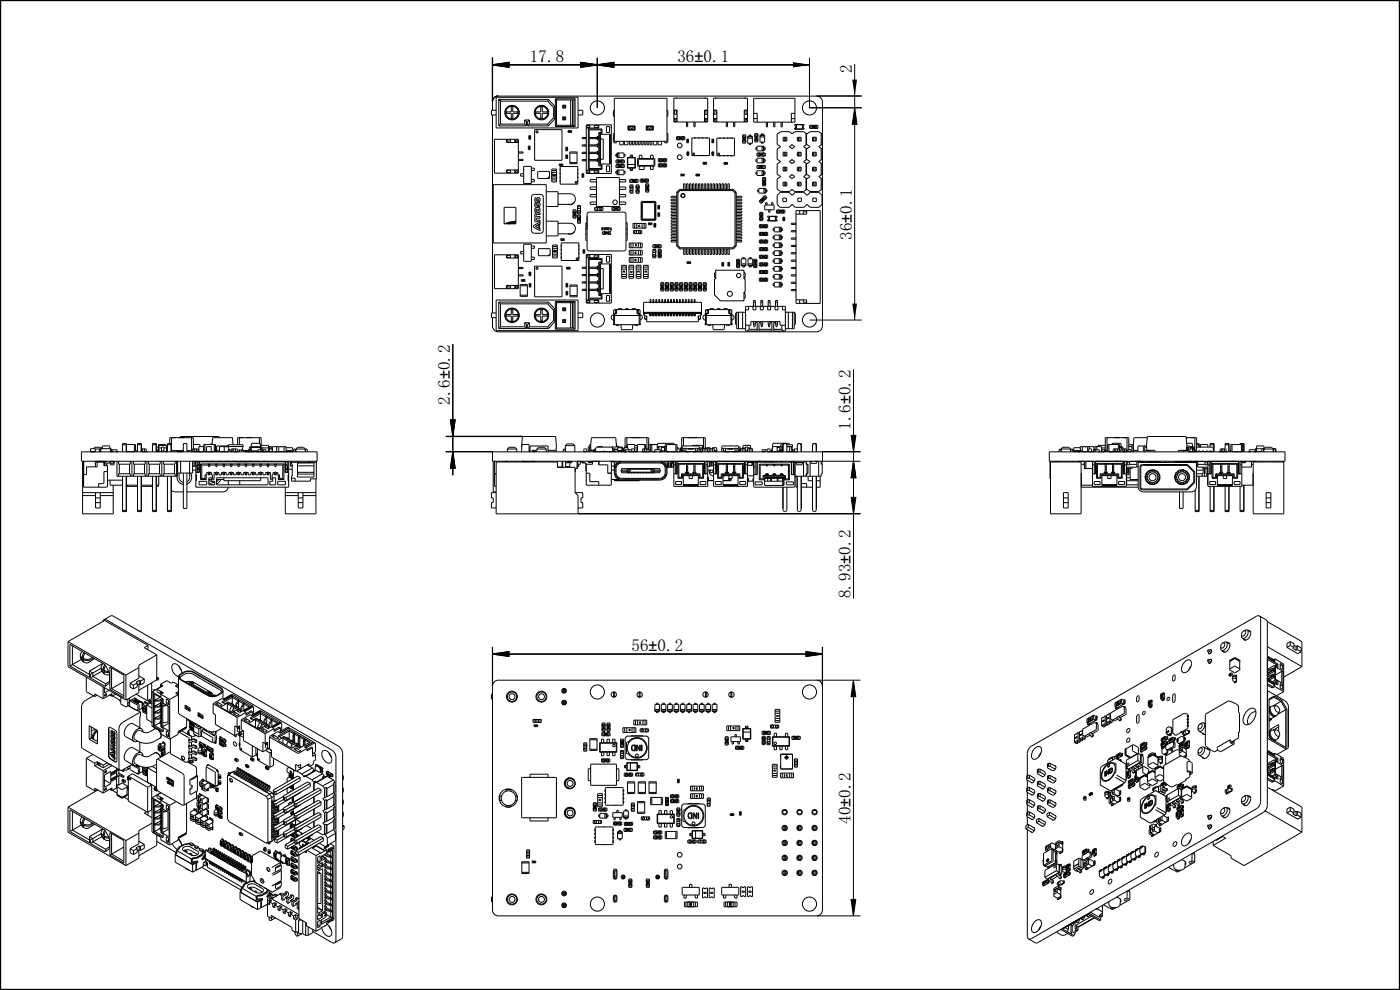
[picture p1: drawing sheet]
<svg xmlns="http://www.w3.org/2000/svg" width="297mm" height="210mm" viewBox="0 0 297 210" stroke-linecap="round" stroke-linejoin="round" font-family="sans-serif">
<defs><g id="words">
<g font-size="3.7">
<text x="112.4" y="13.2">17.8</text>
<text x="143.7" y="13.2">36±0.1</text>
<text x="180.7" y="15.4" transform="rotate(-90 180.7 15.4)">2</text>
<text x="180.7" y="50.9" transform="rotate(-90 180.7 50.9)">36±0.1</text>
<text x="95.4" y="85.9" transform="rotate(-90 95.4 85.9)">2.6±0.2</text>
<text x="180.4" y="91.2" transform="rotate(-90 180.4 91.2)">1.6±0.2</text>
<text x="180.4" y="126.9" transform="rotate(-90 180.4 126.9)">8.93±0.2</text>
<text x="134" y="138.2">56±0.2</text>
<text x="180.4" y="174.8" transform="rotate(-90 180.4 174.8)">40±0.2</text>
</g>
</g></defs>
<g fill="#000">
<path d="M104.5 13.8l3.5-.5v1zM104.5 13.7l3.5-.5v1zM126.7 13.8l3.5-.5v1zM123.2 13.3l3.5 .5-3.5 .5zM126.7 13.7l3.5-.5v1zM123.2 13.2l3.5 .5-3.5 .5zM168.2 13.3l3.5 .5-3.5 .5zM168.2 13.2l3.5 .5-3.5 .5zM181.3 22.9l.5 3.5h-1zM180.8 16.9h1l-.5 3.5zM180.8 64.4h1l-.5 3.5zM95.6 89.1h1l-.5 3.5z"/>
<path d="M96.1 95.8l.5 3.5h-1zM95.6 89h1l-.5 3.5zM180.6 92.3h1l-.5 3.5zM181.1 97.8l.5 3.5h-1zM180.6 105.5h1l-.5 3.5zM104.5 138.8l3.5-.5v1zM104.5 138.7l3.5-.5v1zM171 138.3l3.5 .5-3.5 .5zM171 138.2l3.5 .5-3.5 .5zM181 144.3l.5 3.5h-1zM180.5 190.8h1l-.5 3.5z"/>
</g>
<g fill="none" stroke="#000" stroke-width=".21">
<path d="M104.5 13.8l3.5-.5v1zM104.5 13.7l3.5-.5v1zM104.5 12.1v9.4a1.25 1.25 0 0 1 1.2-1.2M104.5 13.8h67.2M104.5 13.7h67.2M123.2 13.3l3.5 .5-3.5 .5zM123.2 13.2l3.5 .5-3.5 .5zM126.7 13.8l3.5-.5v1zM126.7 13.7l3.5-.5v1zM126.7 12.2v10.6M171.7 12.3v10.6M181.3 13.6v54.3"/>
<path d="M104.5 24.4v42M104.6 39.2h11.3v12.3h-11.3zM104.9 36.1h.1M104.9 29.9h.1M104.9 36.4h.1M104.9 30.2h.1M104.9 29.5h5.1v7.2h-5.1zM105.3 23.4h-1v1h1M105.3 20.6h17.3v6.5h-17.3zM105.7 20.4a1.25 1.25 0 0 0-1.2 1.2v1.8M105.7 20.3a1.25 1.25 0 0 0-1.2 1.3M105.8 21.1h10.6"/>
<path d="M105.8 21.1v5.6M105.8 21.1l.4 .3M105.8 26.7h5.9M105.8 21l.4 .4M106.2 26.3l-.4 .4M106.2 21.5v4.8M106.2 26.3h5.1M107.1 24v.3M107.1 23.5v.3M107.2 24.5l.1 .2M107.3 24h1.2v1.2a1.35 1.35 0 0 1-1.2-1.2zM107.3 23.7v.3"/>
<path d="M107.3 23.1l-.1 .2M107.4 29.5v.7h2.6M107.4 23.7v.3M107.5 24.9l.1 .2M107.6 29.7h.7v.4h-.7zM107.6 36.2h.7v.4h-.7zM107.6 23.1l.9-.5v1.1h-1.2zM107.6 22.7l-.1 .2M107.8 25.2l.3 .1M108 22.5l-.2 .1M108.1 22.5h-.1M108.3 25.4h.2"/>
<path d="M108.5 22.6h.3M108.5 22.7h.3M108.5 25.2h.3M108.5 25.1h.3M108.5 25.4h.1M108.5 22.4h-.2M108.5 22.4h.1M108.7 22.4h.3M108.8 22.6a1.34 1.34 0 0 1 1.2 1.1h-1.2zM108.8 24h1.2a1.34 1.34 0 0 1-1.2 1.2zM109 25.4h.1M109 25.4h-.3"/>
<path d="M109.2 22.5h.1M109.2 29.5v.7M109.2 36v.7M109.2 22.5l.2 .1M109.3 29.7h.5v.4h-.5zM109.3 36.2h.5v.4h-.5zM109.4 25.2l-.2 .1M109.6 22.7l.2 .2M109.8 24.9l-.2 .2M109.8 22.9h.1M109.8 24.9h.1M109.8 23.7v.3"/>
<path d="M109.9 23.1l.1 .2M109.9 23.7v.3M110 36h-2.6v.7M110 32.2h1v.3h-1M110 33.8h1v.2h-1M110 24.5l-.1 .2M110 24.5h.1M110.1 24.2v.1M110.1 23.5l.1 .3M110.2 24l-.1 .2M111.1 38.9h.1M111.1 38.9v-3.6h1.6v3.6"/>
<path d="M111.1 36.9h-.6v.5h.6M111.1 38.9h1.6M111.3 25.5v.8M111.3 25.5h1M111.3 26.3l.4 .4M111.3 25.5l.4 .3M111.7 25.8v.9M111.7 25.8h.2M111.9 25.8v.9M111.9 26.7h4.5M112.1 31.7h.1M112.1 31v.7"/>
<path d="M112.1 31.2h.4M112.1 31.5h.4M112.1 31h.3M112.1 31h.1M112.1 31.7h.3M112.2 29.3h.1M112.2 29h.4M112.2 29.4h.4M112.2 31.3v.1zM112.2 29.1l.3 .1zM112.2 29.2h.1M112.3 31.3v.1"/>
<path d="M112.3 31.3l.1 .1M112.3 25.5l-.4 .3M112.3 26.3l-.4 .4M112.3 25.5v.8M112.3 26.3h3.9M112.3 31.4h.1M112.4 29.2h.1M112.4 29.1l-.2 .1M112.4 29.1h.1M112.4 29.2h-.2M112.4 29.1v.1M112.5 31h.1"/>
<path d="M112.5 31.7h-.1M112.5 31v.7M112.5 29.2h-.1M112.6 28.9v.5M112.6 29v-.2h-.4v.7h.4v-.2M112.7 35.7h.7v.5h-.7M112.7 38h.7v.5h-.7M112.7 38.9h.1M113.3 24l.1 .2M113.4 23.5l-.1 .3M113.4 27.5h5.8v6.5h-5.8zM113.4 24.2v.1"/>
<path d="M113.5 24.5l.1 .2M113.5 24h1.2v1.2a1.35 1.35 0 0 1-1.2-1.2zM113.6 23.7v.3M113.6 23.1l-.1 .2M113.7 23.7v.3M113.7 24.9l.2 .2M113.8 23.1l.9-.5v1.1h-1.2zM113.9 22.7l-.2 .2M114.1 22.6h.1M114.1 25.2l.2 .1M114.1 25.2h.1M114.1 36.4h2.4l.1 1.4h-2.5z"/>
<path d="M114.3 22.5l-.2 .1M114.3 22.5h.1M114.5 25.4h.2M114.7 25.2h.3M114.7 25.1h.3M114.7 22.6h.3M114.7 22.7h.3M114.7 22.4h-.2M114.7 25.4h.1M114.8 22.4h-.1M115 22.4h.3M115 24h1.2a1.34 1.34 0 0 1-1.2 1.2z"/>
<path d="M115 22.6a1.34 1.34 0 0 1 1.2 1.1h-1.2zM115.3 25.4h-.3M115.4 22.5h.1M115.5 22.5l.1 .1M115.6 25.2l-.2 .1M115.6 25.2h.1M115.7 22.6h-.1M115.9 22.7l.2 .2M116.1 24.9l-.2 .2M116.1 23.7v.3M116.2 23.1l.1 .2M116.2 23.7v.3"/>
<path d="M116.2 26.3l.2 .4M116.2 21.5l1.2 1.3M116.3 24.5l-.1 .2M116.3 24.5h.1M116.3 24.2l.1 .1M116.4 21.1l-.2 .4h-10M116.4 21.1l1.3 1.4M116.4 23.5v.3M116.4 24l-.1 .2M117.1 36.6h1M117.1 36.2h1M117.1 38.2h1"/>
<path d="M117.1 37.8h1M117.1 35.8h1v2.8h-1zM117.3 37h.2l.1 .2 .3-.3-.3 .4h.3h-.6zM117.4 37h.1v.3h-.2zM117.4 22.8v2.2M117.7 22.5l-.3 .3M117.7 25.2l-.3-.2-1.2 1.3M117.7 25.2l-1.3 1.5M117.7 22.5v2.7M117.8 21h4.2M117.8 21v5.8M117.8 21l.3 .2"/>
<path d="M117.8 26.8h4.2M118.1 26.6l-.3 .2M118.1 21.2v5.4M118.1 21.2h3.7M118.1 26.6h3.7M118.6 35.2h.1M118.6 34.8v.4M118.7 34.8h-.1M118.7 35.2h.7M118.7 34.8h.7M118.8 34.8v.4M118.8 35.8v.4"/>
<path d="M118.8 36.6v.4M118.8 37.4v.4M118.8 35.3h3.8v3.8h-3.8zM118.8 38.2v.4M118.9 35h.2zM119 34.9v.1M119 34.9l-.1 .1M119 34.9h.1M119.2 34.8v.4M119.4 24.8v.6M119.4 24.8l.2 .2M119.4 22.9h.6"/>
<path d="M119.4 25.4h.6M119.4 24.8h.6M119.4 22.3l.2 .2M119.4 34.8h.1M119.4 35.2h.1M119.4 34.8v.4M119.6 22.7l-.2 .2M119.6 22.5h.2M119.6 25.2l-.2 .2M119.6 22.5v.2M119.6 25v.2M119.6 25.2h.2"/>
<path d="M119.6 25h.2M119.6 22.7h.2M119.8 22.5l.2-.2v.6M119.8 22.5v.2M119.8 25v.2M119.8 25.2l.2 .2M119.8 22.7l.2 .2M120 24.8l-.2 .2M120 22.3h-.6v.6M120 24.8v.6M120 33.6h.1M120 32h.1"/>
<path d="M120 31.2v.8M120 32.9v.7M120 33.1h.4M120 31.4h.4M120 33.4h.4M120 31.8h.4M120 32.9h.1M120 31.2h.1M120 33.6h.4M120 32h.4M120 32.9h.4M120 31.2h.4"/>
<path d="M120.2 33.2v.1zM120.2 31.5v.2M120.2 31.5h.1M120.3 33.2h.1M120.3 31.6h.1M120.3 33.2l-.1 .1M120.3 31.6l-.1 .1M120.4 32.9h.1M120.4 31.2h.1M120.4 33.6h.1M120.4 32h.1M120.4 31.2v.8"/>
<path d="M120.4 32.9v.7M120.7 27.7v.4M120.7 28.1h.4M120.7 27.7h.1M120.7 28.1h-.2v-.4h.8v.4h-.2M120.8 28h.1M120.8 27.9h.1M120.9 27.9l.1 .1zM120.9 27.8h.1M120.9 32.5h1.5v-.2h-1.5v2.4h1.5v-.2h-1.5M120.9 27.8l-.1 .2M121 27.8l-.1 .1"/>
<path d="M121.1 21.2v5.4M121.1 27.7h.1M121.1 27.7v.4M121.4 21.2v5.4M121.8 26.6l.2 .2M121.8 21.2v5.4M122 21v5.8M122 21l-.2 .2M122.4 32.5v2M122.6 38.6h.1M122.6 38.2h.1M122.6 37.8h.1"/>
<path d="M122.6 37.4h.1M122.6 37h.1M122.6 36.6h.1M122.6 36.2h.1M122.6 35.8h.1M122.6 23.4h1v1h-1M123.5 37.6h.1M123.5 36.9v.7M123.5 37h.3M123.5 37.4h.3M123.5 36.8h.3M123.5 36.8v.1"/>
<path d="M123.5 37.6h.3M123.6 37.2v.1M123.6 37.2h.1M123.7 37.2h.1M123.7 37.2l-.1 .1M123.8 36.8v.1M123.8 37.6h.1M123.8 36.9v.7M124.1 29.2v.2M124.1 30.7v.3M124.1 32.3v.2M124.1 33.9v.2"/>
<path d="M124.4 29.2h-.9v.2h.9M124.4 30.7h-.9v.3h.9M124.4 32.3h-.9v.2h.9M124.4 33.9h-.9v.2h.9M124.4 36.1h2.6v.7M124.4 26.5h5.3v10.3h-5.3zM124.5 26.6h.5v.4h-.5zM124.5 36.2h.5v.5h-.5zM124.8 27.4h2.9M124.8 27.4v8.5M124.8 27.4l.2 .1M124.8 35.9h2.9"/>
<path d="M124.8 29.2h2.2v.2h-2.2M124.8 30.7h2.2v.3h-2.2M124.8 32.3h2.2v.3h-2.2M124.8 33.8h2.2v.3h-2.2M124.9 29.2v.2M124.9 30.7v.3M124.9 32.3v.2M124.9 33.9v.2M125 27.5h2.5M125 35.7l-.2 .2M125 27.5v1.7M125 29.4v1.3"/>
<path d="M125 31v1.3M125 32.6v1.2M125 34.1v1.6M125 35.7h2.5M125.1 26.5v.7M125.1 36.1v.7M125.6 29.2v.2M125.6 30.7v.3M125.6 32.3v.2M125.6 33.9v.2M126.1 26.6h.8v.4h-.8zM126.1 36.2h.8v.5h-.8z"/>
<path d="M126.2 29.2v.2M126.2 30.7v.3M126.2 32.3v.2M126.2 33.9v.2M126.5 38.1h-1.3v.5h1.3M126.5 39.7h-1.3v.5h1.3M126.6 37.7h4.8v6.1l-4.8-.1zM126.7 29.4v.2h.3v.9h-.3v.2M126.7 31v.2h.3v.9h-.3v.2M126.7 32.6v.1h.3v1h-.3v.1M126.7 34.1v.2h.3v.9h.5M126.8 29v.2"/>
<path d="M126.8 29.4v.2M126.8 30.5v.2M126.8 31v.2M126.8 32.1v.2M126.8 32.6v.1M126.8 33.7v.1M126.8 34.1v.2M127 29.2v.2M127 30.7v.3M127 32.3v.2M127 33.9v.2M127 35h.7"/>
<path d="M127 26.5v.7h-2.6M127 28.3h.7M127.2 28.5h2.3v6.3h-2.3zM127.4 28.5v6.3M127.4 29.5h.6v4.3h-.6M127.5 27.5v.6M127.5 35.2v.5M127.5 35.7l.2 .2M127.5 28.1l.2 .2M127.5 28.1h-.5v.9h-.3v.2M127.7 27.4l-.2 .1M127.7 35l-.2 .2"/>
<path d="M127.7 27.4v.9M127.7 35v.9M128.7 26.9h.6v1.2h-.6zM128.7 35.2h.6v1.2h-.6zM129.3 28.5v6.3M129.7 36.2h.1M129.7 26.9h.1M129.7 36.4h.1M129.7 27.1h.1M130.3 23.3l-.2 .4v.7l.2 .3M130.3 28.2l-.2 .4v1.4a.37 .37 0 0 0 .4 .3 .37 .37 0 0 0 .4-.3M130.3 20.8h11.2v9.2h-11.2z"/>
<path d="M130.7 33.9h1.7v.7h-1.7zM130.7 34.9h1.7v.6h-1.7zM130.9 33.4h.1M130.9 32.8h-.3v.3h.3M130.9 36.4h-.3v.3h.3M130.9 32.5v.9M130.9 32.5h.1M130.9 36.1v1M130.9 33.4h1.5M130.9 37.1h.1M130.9 36.1h.1M130.9 32.4h1.5"/>
<path d="M130.9 36.1h1.5v.9l-1.5 .1M130.9 33.9v.7M130.9 34.9v.6M131 32.6h.3v.7h-.3zM131 36.2h.3v.8h-.3zM131.2 34.2l.1-.1-.1 .2M131.2 35.2h.1M131.2 34.2h.1M131.2 34.3l.1 .1M131.2 35.2v.1M131.2 35.1v.1M131.3 35.2l-.1 .1"/>
<path d="M131.3 35.3h-.1M131.3 34.3h.1M131.3 33.9h.1M131.3 34.6h.1M131.3 34.9h.1M131.3 35.5h.1M131.3 35.3h.1M131.3 34.3v.1M131.3 35.1l-.1 .1M131.3 35.1h.1M131.3 35.1v.1M131.4 38.1h1.3v.5h-1.3"/>
<path d="M131.4 39.7h1.3v.5h-1.3M131.4 35.3h.1M131.4 34.4h.1M131.4 35.3l.1 .1M131.4 35.1v.2M131.5 35.1h-.1M131.5 34.1l-.1 .3M131.5 35.1h.1M131.5 34.1h.1M131.5 35.3h.1M131.5 35.4h.1M131.5 34.4h.1"/>
<path d="M131.5 34.1v.1M131.5 30v.7h.7v-.7M131.5 35.1v.1M131.5 35.2v.1M131.5 34.2v.2M131.6 34.1v.3l.1-.2M131.6 35.1v.2l.1-.1M131.6 35.1h.1M131.6 34.1h.1M131.6 35.1v.2M131.6 35.3h.1M131.6 34.3h.1"/>
<path d="M131.7 34.1l-.1 .2M131.7 34.1h.1M131.7 35.1h.1M131.7 34.2l-.1 .1M131.7 35.2l-.1 .1M131.7 34.2h.1M131.7 35.2h.1M131.7 35.2h-.1M131.7 34.2h-.1M131.8 35.3h.1M131.8 34.4h.1M131.8 33.9h.1"/>
<path d="M131.8 34.6h.1M131.8 34.9h.1M131.8 35.5h.1M131.8 35.1v.2M131.8 35.3v.1M131.8 35.1h.1M131.8 34.1v.3M131.8 34.1h.1M131.8 35.4h.1M131.8 34.1l.1 .1M131.9 35.1h.1M131.9 35.1v.1"/>
<path d="M131.9 34.1v.1M131.9 35.3h-.1M131.9 35.2v.1M131.9 34.2v.2M132.2 33.9v.7M132.2 34.9v.6M132.4 32.5h.1M132.4 33.4h.1M132.4 32.5v.9M132.4 32.8h.2v.3h-.2M132.4 36.4h.2v.3h-.2M132.5 30v.7h.7v-.7"/>
<path d="M133.1 33.4v2.3M133.1 35.7h1.7M133.1 33.4h1.7M133.1 33.4l.1 .1M133.2 33.5h1.5M133.2 35.6l-.1 .1M133.2 35.6h1.5M133.2 34.9h1.5M133.2 33.5v2.1M133.2 26.7v.9M133.2 27.6h1.5M133.2 26.7h1.5"/>
<path d="M133.2 26.7l.1 .1M133.3 27.5l-.1 .1M133.3 26.9v.6M133.3 27.5h1.3M133.3 26.8h1.3M133.5 30v.7h.4v-.7M133.6 38.1h1.8v.6h-1.8zM133.6 26.8v.4l-.3 .1M133.7 39.9h.1M133.7 39.9h.6M133.7 39.6l.5-.1 .1 .1M133.7 33.1h.5"/>
<path d="M133.7 35.6v.6h.5v-.6M133.7 35.9h.5M133.8 26.8l.1 .4 .1 .1 .2-.1v-.4M133.9 38.1v.6M134.2 30v.7h.3v-.7M134.2 38.5h.1M134.2 38.3v.2M134.2 33.4v-.5h-.5v.5M134.2 38.3h.1M134.2 38.2h.1M134.2 38.2l.1 .2M134.2 38.1h.1"/>
<path d="M134.2 38.7h.1M134.3 38.4l-.1 .1M134.3 39.9h.1M134.3 39.2h-.6l-.1 1.8h.7v-1.8M134.4 38.5h.1M134.4 38.3h.1M134.4 38.3l-.1 .1h.2M134.4 38.3v.2M134.4 38.3l-.1 .1M134.4 38.2l.1 .3M134.5 26.8l.1 .5M134.5 38.4h-.2"/>
<path d="M134.5 38.4l.1 .1M134.6 38.3l-.1 .1M134.6 38.5h.1M134.6 38.2h.1M134.6 38.3v.2M134.6 38.3h.1M134.6 26.9v.6M134.6 27.5l.1 .1M134.7 38.5h.1M134.7 35.6l.1 .1M134.7 33.5v2.1M134.7 38.3h.1"/>
<path d="M134.7 26.7l-.1 .1M134.7 26.7v.9M134.7 38.1h.1M134.7 38.7h.1M134.8 38.3h-.1M134.8 38.2l-.1 .1M134.8 38.2v.1M134.8 30v.7h.4v-.7M134.8 33.4l-.1 .1M134.8 33.4v2.3M134.8 38.3l-.1 .2M134.8 38.4v.1"/>
<path d="M134.8 38.4h.1M134.9 39.2h.7v1.8h-.7zM134.9 39.9h.1M134.9 39.5h.7M135.1 38.1v.6M135.1 40h.1M135.1 40h.3M135.2 40h.1M135.2 40h.2M135.2 39.9h.1M135.2 39.8l.2 .1M135.2 39.8v.1"/>
<path d="M135.3 33.7l3.5-.1 .1 1.6h-3.6zM135.3 39.8h.1M135.3 39.8l.1 .1M135.4 40h.1M135.4 30v.7h.4v-.7M135.4 33.8h3.3v1.2l-3.2 .1zM135.6 39.9h.1M135.6 33.6v-.7h.6v.7M135.6 35.2v.7h1.1v-.7M135.8 38h1.8v.6h-1.8zM136 30v.7h.4v-.7M136.1 38v.6"/>
<path d="M136.3 38.3l.1 .1M136.4 38.3v.1M136.4 38.2l-.1 .1M136.4 38.2v.1M136.4 38.2h.1M136.4 38.4h.1M136.4 38.2v.2M136.4 38h.1M136.4 38.6h.1M136.5 38.4l.2-.2v.2M136.5 38.4h.1M136.6 38.4h.1"/>
<path d="M136.6 38.2h.1M136.6 38.2l-.1 .2M136.6 38.2v.2M136.7 38.4h.1M136.7 30v.7h.3v-.7M136.7 38.4h-.2M136.7 38.3l.1 .1M136.8 38.3v.1M136.8 38.2l-.1 .1M136.8 38.2v.1M136.8 38.2h.1M136.8 38.4h.1"/>
<path d="M136.8 38.2v.2M136.9 38.2h.1M136.9 38h.1M136.9 38.6h.1M137 38.2v.1M137 38.2h-.1M137 38.2h.1M137 39h.6v1.8l-.6-.1zM137 39.6h.1M137 39.2h.6M137 38.3l-.1 .1h.2M137 38.4h.1"/>
<path d="M137.1 38.2l-.2 .2h.2M137.1 26.7v.9M137.1 27.6h1.5M137.1 26.7h1.5M137.1 26.7l.1 .1M137.2 39.6h.1M137.2 39.8h.1M137.2 39.9h.2M137.2 39.9h.1M137.2 39.9l.2 .1M137.2 39.7h.2M137.2 39.7v.1"/>
<path d="M137.2 27.5l-.1 .1M137.2 26.9v.6M137.2 27.5h1.3M137.2 26.8h1.3M137.2 39.5l.2 .1M137.2 39.5v.1M137.2 39.5l.2 .2M137.3 39.6h.1M137.3 30v.7h.4v-.7M137.3 38v.6M137.3 26.8l-.1 .5M137.4 39.9h.1"/>
<path d="M137.4 39.9v.1M137.4 39.5h.1M137.4 39.5v.2M137.4 39.7h.1M137.4 39.8h-.1M137.4 39.7v.1M137.4 39.8h.1M137.4 40h.1M137.6 26.8v.4l.2 .1 .1-.1 .1-.4M137.6 39.6h.1M137.9 30v.7h.4v-.7M138 33.6v-.7h.6v.7"/>
<path d="M138 35.2v.7h.6v-.7M138.2 26.8v.4l.3 .1M138.5 26.9v.6M138.5 27.5l.1 .1M138.6 26.7l-.1 .1M138.6 30v.7h.7v-.7M138.6 26.7v.9M139.6 30v.7h.7v-.7M139.7 33.7h1.7v.6h-1.7zM139.7 34.8h1.7v.6h-1.7zM139.9 33.7v.6M139.9 34.8v.6"/>
<path d="M140.2 33.9l.1 .2M140.2 34.1h.1M140.2 35l.1 .2M140.2 33.9v.2M140.3 34.1h.1M140.3 33.9h-.1M140.3 35h-.1M140.3 33.9h.1M140.3 35h.1M140.3 34.9l-.1 .1M140.3 34.9h.1M140.3 35.2h.1"/>
<path d="M140.3 33.9v.1M140.3 35v.1M140.3 33.7h.1M140.3 34.3h.1M140.3 34.8h.1M140.3 35.4h.1M140.3 35.1v.1M140.3 34v.1M140.4 34h.1M140.4 35.1h.1M140.4 35.2h.1M140.4 34.1h.1"/>
<path d="M140.5 35h.1M140.5 35l-.1 .1M140.5 34.1h.1M140.5 35.2h.1M140.5 33.9l-.1 .1M140.5 34.9l-.1 .2M140.5 34.9h.1M140.5 33.9v.2M140.5 34.9v.3M140.5 33.9h.1M140.5 34h.1M140.5 35.1h.1"/>
<path d="M140.5 35.1h-.1M140.5 34h-.1M140.6 33.9v.2M140.6 35v.2M140.6 33.9h.1M140.6 35h.1M140.6 34.9v.1M140.6 34.9h.1M140.6 34.1h.1M140.6 35.2h.1M140.7 34.1h.1M140.7 35.2h.1"/>
<path d="M140.7 35h.1M140.7 33.9h.1M140.7 33.9v.1M140.7 35v.1M140.7 35.1v.1M140.7 34v.1M140.8 34.1h.1M140.8 33.9h.1M140.8 35h.1M140.8 33.7h.1M140.8 34.3h.1M140.8 34.8h.1"/>
<path d="M140.8 35.4h.1M140.8 33.9v.2M140.8 35v.2M140.8 33.9v.1M140.8 34.9v.1M140.8 34.9v.3M140.9 34.1h.1M140.9 35.1v.1M140.9 34.1h-.1M140.9 35.1l-.1 .1M141.2 33.7v.6M141.2 34.8v.6"/>
<path d="M141.5 28.3l.2 .3v1.4a.38 .38 0 0 1-.4 .3 .38 .38 0 0 1-.4-.3M141.5 23.3l.2 .4v.7l-.2 .3M143 23.3h.6v2.6M143 25.1h.6M143.1 23.5h.4v.7h-.4zM143.1 25.3h.4v.5h-.4zM143.5 29h1.8v.6h-1.8zM143.6 20.8h-.3M143.8 29v.6M144 29.3l.2-.1-.1 .2M144 29.3h.1M144 29.4h.1"/>
<path d="M144 29.3l.2-.1-.2 .2M144.1 29.4h.1M144.2 29.4h.1M144.2 29h.1M144.2 29.6h.1M144.2 29.4h-.1M144.3 29.4h.1M144.3 29.2v.2M144.3 29.2h.1M144.3 29.2l.1 .1M144.3 29.2v.1M144.3 29.3v.1"/>
<path d="M144.4 29.3l-.1 .1M144.4 29.2h.1M144.4 36.9h.2v.4h-.2zM144.4 36.9h.1M144.5 29.2v.2M144.5 29.4h.1M144.5 29.2h.1M144.5 29.2l-.1 .2 .2-.1M144.6 29.3l-.1 .1M144.6 29.3h.1M144.6 29.3h-.2M144.6 37.3h.4v-.4h.2v.4"/>
<path d="M144.6 36.9h.4M144.6 29.4h.1M144.6 29h.1M144.6 29.6h.1M144.7 29.2l-.1 .2M144.7 29.2h.1M144.7 29.4h.1M144.7 29.2v.1M144.7 29.3v.1M144.7 37.1l.1 .1M144.8 37.1h.1zM144.8 37.2h.1"/>
<path d="M145 29v.6M145 39h.3v1.2h-.3zM145.2 37.3h-.2M145.2 37.3h.1M145.6 25.9v1h.3v-1M145.7 39h.3v1.2h-.3zM145.7 30.3h.1M145.7 29.5v.8M145.7 29.7h.4M145.7 30.1h.4M145.7 29.5h.1M145.7 30.3h.4"/>
<path d="M145.7 29.5h.4M145.7 32.8h.1M145.7 32.2h.4v.8h-.4zM145.7 32.4h.1M145.7 32.4h.4M145.8 29.9v.1M145.8 30h.1M145.8 32.6h.1M145.9 29.8v.1M145.9 29.8l-.1 .1M145.9 29.8l.1 .1M145.9 32.5v.1"/>
<path d="M145.9 32.5l-.1 .1M145.9 32.5l-.1 .2h.3l-.3-.1M145.9 30h.1M145.9 32.6h.1M145.9 29.9v.1M146.1 29.5h.1M146.1 30.3h.1M146.1 29.5v.8M146.1 32.5l-.2 .1M146.1 32.5h.1M146.1 32.8h.1M146.1 32.4h.1"/>
<path d="M146.1 32.8h-.4M146.3 39h.3v1.2h-.3zM146.8 29.3h3.7v3.7h-3.7zM146.9 39h.3v1.2h-.3zM147.2 25.9v1h.3v-1M147.2 29.3h.1M147.2 33h.1M147.5 39h.3v1.2h-.3zM147.6 29.3h.1M147.6 33h.1M147.6 36.9h.8v.4h-.8zM147.8 36.9h.1"/>
<path d="M147.8 36.9v.4M147.9 37l.1 .3zM148 37.1h.1M148 37.1l.1 .2M148 37l.1 .1M148 29.3h.1M148 33h.1M148.1 37.3h.1M148.1 37.1h-.1M148.2 39h.3v1.2h-.3zM148.2 36.9h.1M148.2 37.3h.1"/>
<path d="M148.2 36.9v.4M148.4 29.3h.1M148.4 33h.1M148.8 39h.3v1.2h-.3zM148.9 29.3h.1M148.9 33h.1M149.1 34.4h.8v.4h-.8zM149.2 29.3h.1M149.2 33h.1M149.3 34.4v.4M149.3 34.4h.1M149.3 34.8h.1"/>
<path d="M149.4 39h.3v1.2h-.3zM149.4 34.5l.2 .1M149.4 34.5h.1M149.4 34.7h.1M149.5 25.1h.6M149.5 34.7h.1M149.5 34.6l-.1 .1M149.6 34.6h.1M149.6 34.6l-.1 .1M149.6 34.5l-.1 .2zM149.6 23.5h.4v.7h-.4zM149.6 25.3h.4v.5h-.4z"/>
<path d="M149.7 29.3h.1M149.7 33h.1M149.7 34.4v.4M149.7 34.8h.1M149.8 20.8h-.3M150 39h.3v1.2h-.3zM150 29.3h.1M150 33h.1M150.1 20.8v5.1h-7.1v-5.1h7.1M150.1 23.3h-.6v2.6M151 32.8h.1M151 32.2h.4v.8h-.4z"/>
<path d="M151 32.4h.1M151 32.4h.4M151 30.3h.1M151 29.5v.8M151 29.7h.4M151 30.1h.4M151 29.5h.1M151 30.3h.4M151 29.5h.4M151.1 32.6l.2 .1zM151.1 29.9l.2-.1v.2M151.1 29.9h.1"/>
<path d="M151.2 29.9l.1 .1M151.2 32.5v.1M151.2 32.5l-.1 .1M151.2 32.6h.1M151.3 30h.1M151.3 39h.3v1.2h-.3zM151.3 32.5l-.1 .1M151.3 32.5h.1M151.4 23.3h.7v2.6M151.4 25.1h.7M151.4 29.5h.1M151.4 30.3h.1"/>
<path d="M151.4 29.5v.8M151.4 32.8h.1M151.4 32.4h.1M151.4 32.8h-.4M151.5 23.5h.4v.7h-.4zM151.5 25.3h.4v.5h-.4zM151.9 39h.3v1.2h-.3zM152 20.8h-.2M152.1 29.3h3.7v3.7h-3.7zM152.5 39h.3v1.2h-.3zM152.5 29.3h.1M152.5 33h.1"/>
<path d="M152.9 29.3h.1M152.9 33h.1M153.2 39h.3v1.2h-.3zM153.3 29.3h.1M153.3 33h.1M153.6 34.5h.7v.3h-.7zM153.7 29.3h.1M153.7 33h.1M153.7 34.5v.3M153.7 34.5h.1M153.8 39h.3v1.2h-.3v-1.2M153.8 34.5h.1"/>
<path d="M153.8 34.8h.1M153.9 34.8h.1M153.9 34.7h.1M153.9 34.6h.1l-.1 .1M153.9 34.7l.2 .1zM154 34.7v-.1l-.1-.1v.3M154.1 25.9v1h.2v-1M154.2 29.3h.1M154.2 33h.1M154.2 34.5v.3M154.4 39h.3v1.2h-.3zM154.5 29.3h.1"/>
<path d="M154.5 33h.1M155 29.3h.1M155 33h.1M155.3 29.3h.1M155.3 33h.1M155.6 25.9v1h.3v-1M157.6 29.7h.1M157.6 29.2h.1M157.6 28.6h.6v1.8h-.6zM157.6 28.9h.6M157.6 30.1h.6M157.8 29.4h.1"/>
<path d="M157.8 29.2h.1M157.8 29.8h.1M157.8 29.2l.2 .1M157.8 29.5l.2 .1M157.8 29.5v.1M157.8 29.5l.1 .1M157.8 29.4l.1 .1M157.8 29.7h.1M157.9 25.1h.7M157.9 29.3l.1 .1M157.9 29.7h.1M157.9 29.3l-.1 .1"/>
<path d="M157.9 29.7h-.1M157.9 29.5h.1M157.9 29.5v.1M157.9 29.6h.1M157.9 29.1l.1 .1M157.9 29.1h.1M157.9 29.1l.1 .2M158 29.6h.1M158 29.3h.1M158 29.4h-.1M158 29.8h-.1M158 29.4h.1"/>
<path d="M158 29.8h.1M158 29.5h.1M158 29.5v.1M158 23.5h.4v.7h-.4zM158 29.4l-.1 .1M158 25.3h.4v.5h-.4zM158.2 29.7h.1M158.2 29.2h.1M158.2 20.8h-.3M158.6 20.8v5.1h-7.2v-5.1h7.2M158.6 23.3h-.7v2.6M158.6 28.9l.1 1.5h.9v-1.5"/>
<path d="M158.6 28.9h.1M158.7 29h.8v.3h-.8zM158.9 30.4v.2h.4v-.2M158.9 28.9v-.3h.4v.3M159.6 28.9l-.1 .1M159.6 28.9h.1M159.6 28.9h-1M159.9 24h.7v1.9M159.9 20.9h8.7v5h-8.7zM159.9 25.2h.7M160.1 29.5h.1M160.1 29h.1"/>
<path d="M160.1 28.6h.7M160.1 29.9h.7M160.3 29.1h.1M160.3 28.9l.1 .1M160.3 29.5h.1M160.3 28.9l.3 .1M160.3 29.3h.3M160.3 29.3h.1M160.3 29.3l.2 .1M160.4 29.1h.1M160.4 29.5h.1M160.3 29.1h.3"/>
<path d="M160.4 29.3h.1M160.4 29.3l.1 .1M160.4 29h.1M160.5 29.4l-.2 .1M160.5 29.5h.1M160.5 29.4l.1 .1M160.5 29.2h.1M160.5 29.2v.2M160.5 29.4h.1M160.5 28.9h.1M160.5 28.9l.1 .1zM160.6 29.3h.1"/>
<path d="M160.6 29.1h.1M160.6 29.5h.1M160.6 29.2h.1M160.6 29.2v.1M160.6 29.1h-.2M160.6 29.5h-.2M160.6 29.1h-.3M160.6 29.5h-.3M160.6 35.1h1.8v.6h-1.8zM160.6 32.5h1.8v.6h-1.8zM160.6 34.5h.1M160.6 32h.1"/>
<path d="M160.6 36.5h-.3v.4h.3M160.6 33.9h-.3v.3h.3M160.6 31.3h-.3v.4h.3M160.6 31.1v.9M160.6 33.6v.9M160.6 33.6h.1M160.6 31.1h.1M160.6 34.5l1.5 .1M160.6 32h1.5M160.8 29h.1M160.8 29.5h.1M160.8 28.3h-.7v1.8h.7v-1.7"/>
<path d="M160.8 32.5v.6M160.8 35.1v.6M161 40h.1M161.1 35.3h.2l-.2 .2M161.1 35.3h.1M161.1 32.7h.1M161.1 35.5h.1M161.1 32.8l.1 .1M161.1 35.3h.1l-.1 .2M161.2 32.7h-.1M161.2 32.8v.1M161.2 35.5h.1"/>
<path d="M161.2 32.5h.1M161.2 33.1h.1M161.2 35.1h.1M161.2 35.7h.1M161.2 28.6h1v1.5h-1zM161.3 32.8h.1M161.2 32.7l-.1 .1M161.3 35.5h-.1M161.3 32.8l-.1 .1M161.3 32.7h-.2M161.3 32.7h.1M161.3 32.7l-.2 .1"/>
<path d="M161.3 28.7h.8v.4h-.8zM161.3 35.5h.1M161.3 32.9h.1M161.3 35.3v.2M161.3 32.7v.2M161.4 35.3h.1M161.4 32.7h.1M161.4 35.3v.1M161.4 35.3l-.1 .2M161.4 32.6l-.1 .1M161.4 35.5h.1M161.4 32.6h.1"/>
<path d="M161.4 32.9h.1M161.4 32.7v.1M161.4 35.4v.1M161.4 32.8v.1M161.5 35.3v.2l.1-.1M161.5 35.3h.1M161.5 32.7v.2M161.5 32.7h.1M161.5 30.1v.3h.4v-.3M161.5 28.6v-.2h.4v.2M161.5 35.5h.1M161.6 35.3l-.1 .2"/>
<path d="M161.6 32.7h.1M161.6 35.3h.1M161.6 32.7l-.1 .2M161.6 35.4l-.1 .1M161.6 35.4h-.1M161.6 32.7h-.1M161.6 35.4h.1M161.7 36.3h.3v.8h-.3zM161.7 33.7h.3v.7h-.3zM161.7 31.1h.3v.8h-.3zM161.7 35.5h.1M161.7 32.9h.1"/>
<path d="M161.7 32.5h.1M161.7 33.1h.1M161.7 35.1h.1M161.7 35.7h.1M161.7 32.7v.2M161.7 35.3v.2M161.7 32.7h.1M161.7 32.6v.1M161.7 35.3h.1M161.7 32.6h.1M161.8 32.7h.1M161.8 35.5h.1"/>
<path d="M161.8 32.9h.1M161.8 35.3v.1M161.8 32.7v.1M161.8 37.6v.7M161.8 37.6h.6v1.8h-.6v-.6M161.8 35.4v.1M161.8 32.8v.1M162 38.6h.1M162 38.3h.1M162 38.4h.1M162 38.2h.1M162 38.7v.2"/>
<path d="M162 38.7h.1M162 38.4v.1M162 38.7l.2 .2M162 38.8v.1M162 38.8l.2 .1M162 38.5h.2M162 37.1l.1 .1M162 34.4l.1 .1M162 31.9l.1 .1M162 38.9h.1M162.1 36.2l-1.5 .1v.9h1.5M162.1 36.2h.1"/>
<path d="M162.1 37.2h.1M162.1 33.6h.1M162.1 33.6h-1.5M162.1 31h.1M162.1 31h-1.5M162.1 38.4l-.1 .1M162.1 38.4l.1 .1h-.2M162.1 36.2v1M162.1 34.5h.1M162.1 32h.1M162.1 31.1v.9M162.1 33.6v.9"/>
<path d="M162.1 36.5h.2v.4h-.2M162.1 33.9h.2v.3h-.2M162.1 31.3h.2v.4h-.2M162.1 32.5v.6M162.1 35.1v.6M162.1 38.6h.1M162.1 38.2h.1M162.1 38.6h-.1M162.1 38.2h-.1M162.1 38.8h.1M162.2 38.7v.1M162.2 38.7l-.1 .1"/>
<path d="M162.2 28.6l-.1 .1M162.2 38.8h.1M162.2 38.5l-.1-.1v.1M162.2 38.5h.1M162.2 38.6h.1M162.2 38.8v.1M162.2 38.6h-.2M162.2 38.3h-.2M162.2 38.2h.1M162.2 38.3h.1M162.2 38.3h-.1M162.4 37.9h-.6v1.3h.6"/>
<path d="M162.4 38.8h.1M162.4 38.3h.1M162.4 40h.1M162.4 40h-1.4M162.6 25.9v1h.2v-1M164.1 25.9v1h.3v-1M165.7 25.9v1h.2v-1M166.1 38.6h.8v.8h-.8zM166.1 35.5h.8v.8h-.8zM166.1 32.3h.8v.8h-.8zM166.1 29.1h.8v.8h-.8zM166.4 29.1v.8"/>
<path d="M166.4 32.3v.8M166.4 35.5v.8M166.4 38.6v.8M166.7 29.1v.8M166.7 32.3v.8M166.7 35.5v.8M166.7 38.6v.8M167.9 24h.7M167.9 25.2h.7M167.9 24v1.9M168 28.3l.6-.4h1.9l.7 .5M168 30.8l.6 .3-.6 .4"/>
<path d="M168 33.9l.6 .4-.6 .3M168 37.1l.6 .4-.6 .3M168 30.7l-.6 .4 .6 .4M168 33.9l-.6 .4 .6 .4M168 37.1l-.6 .4 .6 .4M168 28.3l-.6-.4h-1.8l-.7 .5v2.2l.7 .5-.7 .5v2.2l.7 .5-.7 .5v2.2l.7 .5-.7 .5v2.1l.7 .5h1.8l.6-.4M168.6 26.4h2v.3l-.3 .2 .3 .3v.2h-2v-.2l.2-.3-.2-.2zM169 27.3h1.2M169 26.5v.8M169 26.5h1.2M169 26.5h.1M169 27.3h.1"/>
<path d="M169.1 26.4v.1M169.1 27.3v.1M169.4 29.1v.8M169.4 32.3v.8M169.4 35.5v.8M169.4 38.6v.8M169.7 29.1v.8M169.7 32.3v.8M169.7 35.5v.8M169.7 38.6v.8M170 29.1v.8M170 32.3v.8"/>
<path d="M170 35.5v.8M170 38.6v.8M170 38.6h-.8v.8h.8M170 35.5h-.8v.8h.8M170 32.3h-.8v.8h.8M170 29.1h-.8v.8h.8M170.1 27.3h.1M170.2 26.5h-.1M170.2 26.5v.8M171 28.3v2.5M171 31.5v2.4M171 34.6v2.5"/>
<path d="M171 37.8v2.5M171.1 28.4l.8-.5h1.8l.7 .5v2.2l-.7 .5 .7 .5v2.2l-.7 .5 .7 .5v2.2l-.7 .5 .7 .5v2.1l-.7 .5h-1.8l-.8-.5v-2.1l.8-.5-.8-.5v-2.2l.8-.5-.8-.5v-2.2l.8-.5-.8-.5zM171.2 30.6l-.7 .5 .7 .5M171.2 33.8l-.7 .5 .7 .4M171.2 37l-.7 .5 .7 .4M171.7 22.8h11.1M171.8 26.6v.6h1.7v-.6h-1.7M172 26.6v.6M172.3 26.8h.1M172.4 38.6h.8v.8h-.8zM172.4 35.5h.8v.8h-.8zM172.4 32.3h.8v.8h-.8z"/>
<path d="M172.4 29.1h.8v.8h-.8zM172.4 26.6h.1M172.4 27.2h.1M172.4 27h.1M172.4 26.8l-.1 .2h.1M172.4 26.8v.2M172.4 26.8h-.1M172.4 26.8h.1M172.5 26.9v.1M172.5 27h.1M172.5 26.8v.1M172.5 26.8h.1"/>
<path d="M172.6 26.8l-.1 .2M172.6 29.1v.8M172.6 32.3v.8M172.6 35.5v.8M172.6 38.6v.8M172.6 26.9h.1M172.6 26.8h.1M172.7 26.8h.1M172.7 27h.1M172.7 26.8v.2M172.8 26.9l-.1 .1M172.8 26.9h-.2"/>
<path d="M172.8 26.9h.1M172.8 26.9l.1 .1M172.9 26.9v.1M172.9 27h.1M172.9 26.8l-.1 .1M172.9 26.6h.1M172.9 27.2h.1M172.9 26.8h.1M172.9 29.1v.8M172.9 32.3v.8M172.9 35.5v.8M172.9 38.6v.8"/>
<path d="M172.9 26.8v.2M173.2 20.4a1.25 1.25 0 0 1 1.3 1.2v47.5a1.25 1.25 0 0 1-1.3 1.3h-67.5a1.25 1.25 0 0 1-1.2-1.3v-1.7M173.3 26.6v.6M174.2 28.3v2.5M174.2 31.5v2.4M174.2 34.6v2.5M174.2 37.8v2.5M181.3 22.9l.5 3.5h-1zM182.8 20.3l-77.1 .1M104.9 54.4h.1M104.9 54.7h.1M104.9 54h5.1v7.2h-5.1z"/>
<path d="M106.9 44h2.5v3.5h-2.5zM106.9 47.4h.5M107.4 47.4h.1M107.4 54v.7h2.6M107.6 54.2h.7v.4h-.7zM109.2 54v.7M109.3 54.2h.5v.4h-.5zM109.4 47.2l-1.6 .3M109.4 47.3l-1.4 .2M109.4 46.9l-2 .5M109.4 47l-2 .4M110 56.7h1v.3h-1"/>
<path d="M110 58.3h1v.2h-1M110.6 59.7h.1M110.6 59.3v.4M110.6 59.3h.8M110.6 59.3h.1M110.6 59.7h.8M110.8 59.3v.4M110.9 59.4l.2 .1M111 59.6h.1M110.9 59.4v.1M110.9 59.5h.1M111 59.5v.1"/>
<path d="M111.1 59.5l-.1 .1M111.1 53.4h-.6v.5h.6M111.1 51.8h1.6v3.6h-1.6zM111.2 59.3v.4M111.4 59.3h.1M111.4 59.7h.1M111.4 59.3v.4M112.2 58.3h.1M112.2 57.9h.1M112.2 57.7h.4v.8h-.4zM112.2 58.3h.4M112.3 58.2h.1"/>
<path d="M112.4 58.1l.1 .1M112.4 58.1h.1M112.4 58.1l-.1 .1M112.5 58.1l-.2-.1h.2v.2M112.5 58.1h.1M112.5 58.1v.1M112.6 57.9h.1M112.6 57.9h-.4M112.6 58.3h.1M112.7 52.2h.7v.5h-.7M112.7 54.5h.7v.5h-.7M112.9 41.4l.5-.2h1.2a.62 .62 0 0 1 .7 .7l-.1 7.1-.4 .5h-1.4a.62 .62 0 0 1-.6-.6v-7z"/>
<path d="M113.4 56.5v6.5h5.8v-6.5h-5.8M113.6 41.9l.2 .2v.5l.2-.7 .5 .1 .1 .4-.2 .5-.2-.2v-.5l-.2 .7-.5-.2-.1-.4zM113.6 42.9l.2 .2v.5l.2-.6 .5 .1 .1 .4-.2 .5-.2-.2v-.5l-.2 .6-.5-.1-.1-.5zM113.8 44.1l-.3 .2v.7l.3-.1-.1-.4 .2-.1 .1 .6h.4l.2-.3-.2-.6h-.6M114.1 44.4l.2 .1-.1 .3zM114.2 52.8h2.4l.1 1.4h-2.4zM114.2 47.7l.4-.1-.1 .4 .1 .5-.4-.3zM114.6 47h-1.1l-.1-.3h.1l-.1-.3 .2-.3-.2-.5 .3-.4h.9v.3h-.7l-.2 .2 .1 .3 .8-.1v.4h-.7l-.2 .2 .1 .2h.8v.8l-1 .5 1 .6v.4l-1.4-.8v-.3l1.4-.8M115.9 40.7h2.5v3.1h-2.5M115.9 46.9h2.5v3.1h-2.5M117.2 52.7h1M117.2 52.3h1"/>
<path d="M117.2 54.3h1M117.2 53.9h1M117.2 52h1v2.7h-1zM117.5 53.1h.2l.1 .2 .3-.2-.3 .3 .3 .1h-.7zM117.5 53.2h.2v.2h-.2zM118.4 47.4h2.5a1.13 1.13 0 0 1 1.2 1.1 1.13 1.13 0 0 1-1.2 1.1h-2.5M118.4 41.1h2.5a1.12 1.12 0 0 1 1.2 1.1 1.12 1.12 0 0 1-1.2 1.2h-2.5M119 51h.1M119 50.7v.3M119 50.6h.1M119 51h.7M119 50.6h.7"/>
<path d="M119.1 53.6h.1M119.1 52.8h.1M119.1 52h.1M119.1 54.8h.1M119.1 54.4h.1M119.1 54h.1M119.1 53.2h.1M119.1 52.4h.1M119.1 51.5h3.7v3.8h-3.7zM119.2 50.6v.4M119.3 50.9h.1M119.3 50.8h.1"/>
<path d="M119.3 50.8v.1M119.5 50.6v.4M119.7 50.6v.1M119.7 51h.1M119.7 50.7v.3M120.2 56.7h.8v.4h-.8zM120.3 56.7v.4M120.3 56.7h.1M120.4 56.7h.1M120.4 57.1h.1M120.5 57h.1M120.5 56.9h.1"/>
<path d="M120.5 56.8h.1M120.5 56.9l.1 .1M120.6 57h.1M120.6 56.8l-.1 .1M120.7 56.8h-.2v.2M120.7 56.8l-.1 .1M120.8 56.7h.1M120.8 57.1h.1M120.8 56.7v.4M121.6 45.6h.1M121.6 46.3v-1.8h.6v1.8h-.6M121.6 45.1h.1"/>
<path d="M121.6 44.8h.6M121.6 46h.6M121.8 45.3h.1M121.8 45.7h.1M121.8 45.4l.2 .1M121.8 45.4h.1M121.8 45.5l.1 .1M121.8 45.3l.1 .1M121.8 45.6h.1M121.8 45.5h.1M121.8 45.2h.1M121.8 42.9a1.16 1.16 0 0 1-1.3 .5"/>
<path d="M121.8 49.2a1.16 1.16 0 0 1-1.3 .4M121.9 45.2l.1 .1M121.9 45.2l-.1 .1M121.9 45.6h-.1M121.9 45.6h.1M121.9 45.4h.1M121.9 45.4v.2M122 45v.2h-.2M122 45v.1M122 45v.2l-.2-.1v.1M122 45.5h.1M122 45.3h-.1"/>
<path d="M122 45.7h-.1M122 45.3h.1M122 45.6v.1M122 45.7h.1M122 45.4h.1M122 45.4v.1M122 45.3l-.1 .1M122.2 45.1h.1M122.2 45.6h.1M122.5 44.7h.6M122.5 46.7h.1M122.5 43.6h.6v1.8l-.6-.1z"/>
<path d="M122.5 45.6h.6v1.8h-.6zM122.5 46.2h.1M122.5 44.2h.6M122.5 45l.1 .1 .5-.1M122.5 45.8h.6M122.5 47.1h.6M122.6 43.9l-.1 .1M122.6 43.9l.5 .1M122.7 46.7v.1M122.7 46.4h.1M122.7 46.5h.2M122.7 46.8h.1"/>
<path d="M122.7 46.5h.1M122.7 46.5l.2 .1M122.7 46.7h.1M122.7 46.3h.1M122.7 46.7h.2M122.8 46.1l.1 .1M122.8 46.1v.1M122.8 46.1l.1 .2M122.8 46.2h.1M122.8 52v.4M122.8 52.8v.4M122.8 53.6v.4"/>
<path d="M122.8 54.4v.4M122.8 46.3h-.1M122.8 46.3l.2 .1M122.8 46.3l.1 .1M122.9 46.5h.1M122.9 46.5v.1M122.9 46.6h.1M122.9 46.1l.1 .2zM123 46.7h.1M123 46.4h.1M123 46.5h.1M123 46.5h-.3"/>
<path d="M123 46.6h.1M123 46.7l-.3 .1M123 46.4h-.3M123 46.7h-.3M123 46.8h-.3M123 46.8h.1M123 46.7v.1M123.1 46.2h.1M123.1 46.7h.1M123.7 53.7h.1M123.7 53v.7M123.7 53.2h.4"/>
<path d="M123.7 53.5h.4M123.7 53h.4M123.7 53h.1M123.7 53.7h.4M123.8 53.4h.1M123.9 53.4h.1M123.9 53.4h-.1M124 53.4l-.2-.1v.1M124.1 53h.1M124.1 53.7h.1M124.1 53v.7M124.1 56.7v.2"/>
<path d="M124.1 58.2v.3M124.1 59.8v.2M124.3 49.5v.1M124.3 48.6v.1M124.3 48.6h.1M124.3 49.6h.1M124.4 49.6h.1M124.4 48.6h-.1M124.4 56.7h-.9v.2h.9M124.4 58.2h-.9v.3h.9M124.4 59.8h-.9v.2h.9M124.4 54h5.3v10.3h-5.3z"/>
<path d="M124.4 48.6h.1M124.5 48.6h.1M124.5 49.6h.1M124.5 54.1h.5v.4h-.5zM124.5 47.8h.1M124.5 47.4h.1M124.5 46.9h.1M124.5 46.8h.1M124.5 46.2h.1M124.5 45.9h.1M124.5 48.4h.1M124.5 48.3h.1"/>
<path d="M124.5 48h.1M124.5 47.6h.1M124.5 47h.1M124.5 48.4v.1M124.5 48.1v.1M124.5 47.2h-.2v3.8h.2M124.7 45.1l.3-.1h7.3l.3 .1 .2 .4v7.2l-.2 .4-.3 .1h-7.5l-.3-.5v-7.2zM124.8 54.9h2.9M124.8 54.9l.2 .1M124.8 54.9v8.5M124.8 59.8h2.2v.3h-2.2M124.8 58.2h2.2v.3h-2.2"/>
<path d="M124.9 58.2v.3M124.9 59.8v.2M125 55h2.5M125 55v1.7h-.2M125 56.9v1.3M125 58.5v1.3M125.1 54v.7M125.2 41.8h1.3M125.6 56.7v.2M125.6 58.2v.3M125.6 59.8v.2M126.1 54.1h.8v.4h-.8z"/>
<path d="M126.2 44h1.7v.6h-1.7zM126.2 56.7v.2M126.2 58.2v.3M126.2 59.8v.2M126.5 44l-.1 .1 .1 .5M126.5 41.3h-1.3v.5M126.5 42.9h-1.3v.5h1.3M126.7 58.5v.2h.3v.9h-.3v.2M126.7 56.9v.2h.3v.9h-.3v.2M126.8 44v.6M126.8 56.5v.2M126.8 56.9v.2"/>
<path d="M126.8 58v.2M126.8 58.5v.2M126.8 59.6v.2M127 56.9v-.2h-2.1v.2M127 58.2v.3M127 59.8v.2M127 55.6v.9h-.3v.2h.3v.2h-2.2M127 54v.7h-2.6M127 55.8h.7M127 55.6h.5M127.2 56h2.3v6.3h-2.3zM127.3 44v.6"/>
<path d="M127.4 57h.6v4.3h-.6M127.4 56v6.3M127.5 55v.6M127.5 55.6l.2 .2M127.5 44l.2 .1-.2 .5M127.6 48.5h.1M127.6 48.4v.1M127.6 48.4h.1M127.6 48.5v.1M127.7 48.8h.1M127.6 48.6h.1M127.7 48.4v.1"/>
<path d="M127.7 48.4h.1M127.7 48.5h.1M127.7 48.6h.1M127.7 48.3l-.1 .1M127.7 48.7l-.1 .1M127.7 48.7h.1M127.7 48.3h.1M127.7 54.9v.9M127.7 54.9l-.2 .1M127.7 48.3h.2M127.7 48.5v.1M127.7 48.3v.1"/>
<path d="M127.8 48.6h.1M127.8 48.3h.1M127.8 49.6h.1M127.8 49.3v.3M127.8 48.6h-.1M127.8 49.6l.1 .1M127.8 49.3h.1M127.8 48.7h-.1M127.8 48.5v.1M127.8 48.4h.1M127.8 48.5h.1M127.8 48.7h.1"/>
<path d="M127.8 48.8h-.1M127.9 48.8h-.1M127.9 48.6h-.1M127.9 49.3v.2M127.9 48.4h.1M127.9 49.5v.1M127.9 48.4v.1M127.9 48.3h.1M127.9 48.5h.1M127.9 48.6l-.1 .1M127.9 48.5v.1M127.9 48.6h.1"/>
<path d="M127.9 49.3h.1M127.9 49.6h.1M127.9 48.3v.2M127.9 49.7h.1M127.9 49.2l-.1 .1M127.9 48.6v.1M127.9 49.1h.4v.6h-.4M127.9 49.1v.1M128 49.2l-.1 .1M128 49.2h.1M128 49.2h.2v.5h-.2M128 49.7h.1"/>
<path d="M128 48.3h.1M128.1 48.3h.1M128.1 48.3h-.1M128.2 48.5h.1M128.2 48.4v.1M128.2 48.4h.1M128.2 48.5v.1M128.2 48.8h.1M128.2 48.6h.1M128.2 48.3v.1M128.2 48.3h.1M128.3 48.3h.1"/>
<path d="M128.3 48.5h.1M128.3 48.7l-.1 .1M128.3 48.7h.1M128.3 48.4h.1M128.3 48.6h.1M128.3 48.3v.1M128.4 48.6h-.2M128.4 48.5l-.1 .1M128.4 48.4h.1M128.4 48.6h.1M128.4 48.5h.1M128.4 48.7h-.1"/>
<path d="M128.4 48.7h.1M128.4 48.8h-.2M128.4 48.8h.1M128.4 48.4v.1M128.4 48.3h.1M128.4 48.6v.1M128.4 48.5v.1M128.4 48.3l.1 .2M128.5 48.6l-.1 .1M128.5 48.6h.1M128.5 48.5h.1M128.5 48.5v.1"/>
<path d="M128.5 49.7h.1M128.5 49.6v.1M128.5 49.6h.1M128.7 54.4h.6v1.2h-.6zM128.7 48.4l-.2-.1 .1 .2-.1 .1 .2-.1M128.7 48.4h.1M128.7 48.5h.1M128.7 48.4l.1-.1-.1 .2 .1 .1-.1-.1M128.7 49.3l-.3 .4v-.6l.1 .5M128.7 49.3h.1M128.7 49.2v.1M128.7 49.2h.1"/>
<path d="M128.8 49.2h.1M128.8 49.2v.1M128.8 49.3h.1M128.8 49.3l.3 .4v-.6l-.1 .4M128.9 48.5v.1M128.9 48.6h.1M128.9 48.5h.1M128.9 48.6v.1M128.9 48.8h.1M128.9 48.3v.2M128.9 48.8h.2M128.9 48.3h.1"/>
<path d="M129 48.7h.1M129 48.4v.3M129 48.4h.1M129 49.6l-.3-.5-.2 .5M129 49.6h.1M129 49.6v.1M129 49.5h.1M129 49.5v.1M129 49.7h.1M129 48.3v.1M129 48.3h.1M129.1 48.3v.1"/>
<path d="M129.1 48.4h.1M129.1 48.7h-.1M129.1 48.8h.1M129.1 48.7h.1M129.1 48.4v.1M129.1 48.3h-.2M129.1 48.3h.1M129.1 48.5h.1M129.1 48.5v.2M129.2 48.3v.2M129.2 48.7h.1M129.2 48.5h.1"/>
<path d="M129.2 49.3h.1M129.2 48.5v.2M129.2 49.3v.1M129.2 49.2v.1M129.2 49.2h.1M129.3 49.1h.1M129.2 49.4h.1M129.3 49.4l.1 .1M129.3 48.3h.1M129.3 48.3v.1M129.3 49.2v.1M129.3 49.3h.1"/>
<path d="M129.3 49.2h.1M129.3 49.3l.1 .1M129.3 56v6.3M129.3 48.4h.1M129.4 49.1h.1M129.4 49.7h.1M129.4 48.3l-.1 .1M129.4 48.3h.1M129.4 49.5h.1M129.4 49.7l-.2-.1 .2 .1M129.4 49.2h.1M129.4 49.1l.2 .1h-.2"/>
<path d="M129.4 49.4h.1M129.5 49.4v.1M129.5 49.6h.1M129.5 49.5h.1M129.5 49.7h-.1M129.5 49.7h.1M129.5 48.7h.1M129.6 49.5h.1M129.6 49.6h.1M129.6 49.6l-.1 .1M129.6 48.3l-.1 .4 .2 .1h-.3zM129.7 54.4h.1"/>
<path d="M129.7 54.6h.1M129.8 44v.6h1.8v-.6h-1.8M130.1 44v.6M130.3 44.3l.1 .1M130.4 44.3v.1M130.4 44.2l-.1 .1M130.4 44.2v.1M130.4 44.4h.1M130.4 44.2h.1M130.4 44.1v.1M130.4 44.1h.1M130.4 44.2l.1 .1"/>
<path d="M130.4 44h.1M130.4 44.6h.1M130.5 44.3l-.1 .1M130.5 44.3h.1M130.6 44.4h.1M130.6 44.2h.1M130.6 44.2l-.1 .1M130.6 44.1v.3M130.7 44.4h.1M130.7 44.3h.1M130.7 44.3h-.2M130.7 44.3l.1 .1"/>
<path d="M130.8 44.2l-.1 .1M130.8 44.4h.1M130.8 44.2h.1M130.8 44.1v.1M130.8 44.1h.1M130.8 44.2v.1M130.8 44.2l.1 .1M130.8 44.3v.1M130.9 44.4h.1M130.9 44.2h.1M130.9 44.2h.1l-.1 .2M130.9 44h.1"/>
<path d="M130.9 44.6h.1M131 44.2l-.1 .2M131 44.3h.1M131 44.3v.1M131 44.3l-.1 .1M131.3 44v.6M131.4 41.3h1.3v.5h-1.3M131.4 42.9h1.3v.5h-1.3M131.9 58.2h1M131.9 57.1h1v-.8h-1v2.7h1v-.8M131.9 56.6h.1M131.9 56.6l1 .1"/>
<path d="M132.2 57.6l.1 .2M132.3 57.7v.1M132.4 57.5l-.2 .1M132.4 57.5v.2M132.4 57.5l.1 .1v.2M132.4 57.7l.1 .1M132.8 48.6h.1M132.8 47.2h.2v3.8h-.2M132.8 49.6h.1M132.9 57.1v1.1M132.9 48.6h.1M132.9 49.6h-.1"/>
<path d="M132.9 58.6h-1M132.9 49.6h.1M133 49.6h-.1M133 48.6h.1M133 49.6h.1M133 48.6v.1M133 49.5v.1M133.4 58.2h1M133.4 58.6h.1M133.4 57.1h1M133.4 56.3h1v2.7h-1zM133.4 56.6v.1"/>
<path d="M133.4 58.6h1M133.4 56.6h1M133.5 51.6h2.7v1h-2.7zM133.5 54.6h2.7v1h-2.7zM133.5 53.1h2.7v1h-2.7zM133.6 40.3l.7 .1M133.8 57.7l.2 .1M133.9 57.5h.1M133.9 57.5l-.1 .2M133.9 55.6h.1M133.9 54.1h.1M133.9 52.5v.1"/>
<path d="M133.9 51.6v.9M133.9 53.1v1M133.9 54.6v1M133.9 54.6h.1M133.9 53.1h.1M133.9 51.5v.1M134 57.5l.1 .2-.1 .1zM134.3 40.6l-.1 .1-.5-.1M134.3 51.5v1.1M134.3 53.1v1M134.3 54.6v1M134.4 48.9h1.7v.7l-1.7-.1z"/>
<path d="M134.4 56.6v.1M134.4 58.6h.1M134.7 47.4v1M134.7 48.4h.1M134.7 47.4h.1M134.7 55.2l.2 .1M134.7 53.6l.1 .2 .2-.1M134.7 53.6l.3 .1M134.7 55.1h.3l-.3 .1zM134.7 53.5h.3l-.3 .1zM134.7 52.1l.3-.1zM134.8 51.9l.2 .1z"/>
<path d="M134.8 48.9l-.2 .1 .2 .5M134.9 40.4h.1M134.9 40.7h.7M135 55.2v.1M135 53.7h.1M135 55.2l-.1 .1M135 58.2h1M135 58.6h1M135 57.1h1M135 56.3h1v2.7h-1zM135 56.6h.1M135 56.6h1"/>
<path d="M135 55.3h-.1M135 48.9v.6M135.1 48.4h1.1M135.1 47.4v1h-.8M135.1 40.4h.1M135.1 40.2h.1M135.1 40.2l.2 .1M135.2 40.4h.1M135.2 40.4h.2M135.2 40.2h.1M135.2 40.2l.1 .1M135.2 40.2h.2"/>
<path d="M135.3 57.6v.2M135.3 40.1h.1M135.3 40.1v.2M135.3 40.3h.1M135.3 57.6l.1 .1M135.4 40.2h.1M135.4 57.7l-.1 .1M135.4 40.4h.1M135.4 40.1h.1M135.4 40.1l-.3 .1M135.4 40.1v.1M135.4 40.4h-.2"/>
<path d="M135.4 40h-.2M135.4 40.4h-.3M135.4 40h-.3M135.4 51.5v1.1M135.4 53.1v1M135.4 54.6v1M135.4 57.5l-.1 .1M135.5 57.5v.3zM135.5 47.9l.1 .2 .2-.1M135.5 47.9l.3 .1M135.5 48.9v.7M135.6 40.4h.1"/>
<path d="M135.6 47.8l-.1 .1M135.6 47.8h.2M135.8 48h.1M135.8 48.9l.1 .1-.1 .5M135.8 47.8h.1M135.8 54.6h.1M135.8 53.1h.1M135.8 51.5l.1 1M135.9 54.6h.1M135.9 53.1h.1M135.9 55.6h-.1M135.9 54.1h-.1"/>
<path d="M135.9 52.6h-.1M135.9 53.1v1M135.9 54.6v1M135.9 55.6h.1M135.9 54.1h.1M135.9 52.5v.1M136 56.6v.1M136 58.6h.1M136 46.5l.2 .2M136 42.9h.1M136 46.5h.1M136 42.9v3.6"/>
<path d="M136.2 46.7h.1M136.2 42.7l-.2 .2M136.2 42.7h.1M136.2 46.7h2.8M136.2 42.7h2.8M136.2 47.4v1h.8v-1h-2.7v1M136.2 42.9l2.5-.1 .3 .2v3.3l-.1 .3-2.7-.1zM136.3 46.2v-3.2h2.5v3.4l-2.3 .1-.2-.3M136.5 58.2h1M136.5 58.6h1M136.5 57.1h1M136.5 56.3h1v2.7h-1z"/>
<path d="M136.5 56.6h.1M136.5 56.6h1M136.6 47.4h.1M136.7 47.4h.1M136.7 47.4l-.1 1M136.8 57.6l.1 .2M136.9 57.6v.1M136.9 57.7v.1M137 57.5l-.1 .1M137 57.5l-.2 .1M137 40.1h.1M137 40.5h.6"/>
<path d="M137 57.5l.1 .3zM137.2 40.1h.1M137.2 40.2h.1M137.2 40.1h.2M137.4 40.2h-.1M137.4 40.1h.1M137.4 40.2h.1M137.4 40.1h-.2M137.5 56.6v.1M137.5 58.6h.1M137.6 47.7h.1M137.6 47.3v.4"/>
<path d="M137.6 47.3h.1M137.6 47.7h.7M137.6 47.3h.7M137.6 40.1h.1M137.7 47.3v.4M137.9 47.5h.1zM137.9 47.4h.1M137.9 47.4l.1 .1M138.1 47.3v.4M138.3 47.3h.1M138.3 47.7h.1M138.3 47.3v.4"/>
<path d="M138.5 54.1h.6M138.5 54.3l.5 .1 .1-.1M138.5 53.5l.6 .1M138.5 53.3l.1-.1 .5 .1M138.5 52.9h.6v1.8h-.6zM138.5 51.9h1.8v.7h-1.8zM138.7 48h.4M138.7 48h.1M138.7 47.4h.4v.8h-.4zM138.7 47.6h.1M138.7 47.6h.4M138.8 51.9v.7"/>
<path d="M138.8 47.7l.3 .2h-.3zM138.9 47.7v.1M138.9 46.7h.1M138.9 47.8h.1M138.9 42.7h.1M139 42.7l.1 .2M139 42.7h.1M139 42.7h-.1M139 46.7h.1M139 52.3l.1 .1M139.1 47.7h.1M139.1 47.7l-.2 .1"/>
<path d="M139.1 52.3v.1M139.1 52.1l-.1 .2M139.1 52.4h.1M139.1 52.1v.2M139.1 52.1h.1M139.1 47.6h.1M139.1 46.5h.1M139.1 42.9h.1M139.1 46.5l-.1 .2M139.1 42.9v3.6M139.1 52.1v.3M139.1 51.9h.1"/>
<path d="M139.1 52.6h.1M139.2 46.5h.1M139.2 46.5l-.2 .2M139.2 52.3l.2-.2-.1 .3M139.2 52.3h.1M139.3 52.2h.1M139.3 52.2l-.1 .1M139.3 52.4h.1M139.3 52.2v.2M139.4 52.4h.1M139.4 52.3h-.2M139.4 52.3l.1 .1"/>
<path d="M139.5 52.1l-.1 .2M139.5 52.4h.1M139.5 52.1h.1M139.5 52.1v.3M139.6 45.7v.2h.3M139.6 44.1v.2M139.6 45.1h.3v.2h-.3zM139.6 43.6h.3v.2h-.3zM139.6 44.3h.1M139.6 43.8v.3h.3v.2h-.3M139.6 45.1h.1M139.6 45.3v.4h.3v.2"/>
<path d="M139.6 54h.1M139.6 53.5h.1M139.6 52.9h.7v1.8h-.7zM139.6 53.2h.7M139.6 54.4h.7M139.6 52.2h.1M139.6 51.9h.1M139.6 52.6h.1M139.7 52.1l-.1 .1M139.7 52.1v.1M139.7 45.5h.1M139.7 52.1l.1 .1"/>
<path d="M139.7 43.9v.1zM139.7 52.2l-.1 .2 .2-.1M139.7 52.3h.1M139.8 52.2l-.2 .2 .1-.1M139.8 45.5h-.1M139.8 45.4l-.1 .1M139.8 45.4v.2zM139.8 43.9h.1M139.8 43.9l-.1 .1M139.8 53.9h.1M139.8 53.5h.1M139.8 53.7h.1"/>
<path d="M139.8 53.9h.3M139.8 53.7v.1M139.8 53.7h.2M139.8 53.9h.2M139.8 53.5h.2M139.8 54.1l.1 .1M139.8 53.8h.1M139.9 53.6h.1M139.9 53.6v.2M139.9 53.6l.2 .2h-.3M139.9 53.6l.1 .1M139.9 43.8v.3"/>
<path d="M139.9 45.3v.4M139.9 43.6h.1M139.9 53.9h.1M139.9 53.5h.1M139.9 53.8l-.1 .1M139.9 53.5h-.1M139.9 53.8l.2 .1M139.9 53.5h.2M139.9 53.9h-.1M139.9 45.9h.1M140 54l.1 .1M140 54h.1"/>
<path d="M140 54.1l-.2-.1 .1 .2M140 54.2l-.2-.2 .1 .2M140 51.9v.7M140 53.7h.1M140.1 53.9h.1M140.1 53.5h.1M140.1 54.1h-.1M140.1 53.9h-.1M140.1 53.5h-.1M140.1 53.5h-.3M140.1 54.1l-.1 .1M140.3 54h.1"/>
<path d="M140.3 53.5h.1M141.2 60h.6v1.7h-.6zM142.2 60h.6v1.7h-.6zM142.4 49.5h1.2M143.2 60h.6v1.7h-.6zM143.6 52.2l.6 .6M143.6 40.8v11.4M143.6 40.8l.2 .1M143.6 51h-1.2v.3h1.2M143.6 50.4h-1.2v.3h1.2M143.6 49.8h-1.2v.3h1.2M143.6 49.1h-1.2v.4"/>
<path d="M143.6 48.5h-1.2v.3h1.2M143.6 47.9h-1.2v.3h1.2M143.6 47.3h-1.2v.3h1.2M143.6 46.6h-1.2v.4h1.2M143.6 46h-1.2v.3h1.2M143.6 45.4h-1.2v.3h1.2M143.6 44.8h-1.2v.3h1.2M143.6 41.6h-1.2v.4h1.2M143.6 42.3h-1.2v.3h1.2M143.6 42.9h-1.2v.3h1.2M143.6 43.5h-1.2v.3h1.2M143.6 44.1h-1.2v.4h1.2"/>
<path d="M143.8 52.1l.5 .4M143.8 40.9v11.2M143.8 52.1l-.2 .1M144.2 40.2l-.6 .6M144.2 40.2h.8M144.2 52.8h.8M144.2 40.2l.1 .2M144.2 60h.6v1.7h-.6zM144.3 40.4l-.5 .5M144.3 52.5l-.1 .3M144.3 52.5h11.2M145 52.8h.3v1.2h-.3z"/>
<path d="M145.3 52.8h.4M145.3 40.2h.4M145.7 52.8h.3v1.2h-.3zM145.8 55.9h.1M145.8 55.5v.4M145.8 55.5h.1M145.8 55.9h.7M145.8 55.5h.7M145.9 55.5v.4M146 52.8h.3M146 40.2h.3M146.1 55.7h.1"/>
<path d="M146.1 55.6v.1M146.1 55.6h.1M146.2 60h.6v1.7h-.6zM146.2 55.7h.1M146.3 52.8h.3v1.2h-.3zM146.3 55.5v.4M146.5 55.5h.1M146.5 55.9h.1M146.5 55.5v.4M146.6 52.8h.3M146.6 40.2h.3M146.9 52.8h.3v1.2h-.3z"/>
<path d="M147.2 60h.6v1.7h-.6zM147.2 52.8h.3M147.5 52.8h.3v1.2h-.3zM147.5 40.2h-.3M147.8 52.8h.4M147.8 40.2h.4M148.2 52.8h.3v1.2h-.3zM148.2 60h.6v1.7h-.6zM148.5 52.8h.3M148.5 40.2h.3M148.8 52.8h.3v1.2h-.3zM149.1 52.8h.3"/>
<path d="M149.1 40.2h.3M149.2 60h.6v1.7h-.6zM149.4 52.8h.3v1.2h-.3zM149.7 52.8h.3M149.7 40.2h.3M150 52.8h.3v1.2h-.3zM150.3 52.8h.4M150.3 40.2h.4M151 52.8h.3M151 54v-1.2h-.3v1.2h.3M151 40.2v-1.2h-.3v1.2h.3M151 40.2h.3"/>
<path d="M151.3 52.8h.3v1.2h-.3zM151.6 59.3h.1M151.6 59.3v3.3M151.6 52.8h.3M151.6 40.2h.3M151.8 57.3h6M151.8 57.3h.1M151.8 59l.2 .1M151.8 57.3l.2 .1M151.8 57.3v1.7M151.8 59l-.2 .3M151.8 57.9h-.2v1h.2"/>
<path d="M151.9 52.8h.3v1.2h-.3zM152.2 52.8h.3M152.2 40.2h.3M152.5 52.8h.3v1.2h-.3zM152.8 52.8h.4M152.8 40.2h.4M153.1 56.4h.1M153.1 55.9h.4M153.1 55.7v.7M153.1 56.2h.4M153.2 52.8h.3v1.2h-.3zM153.2 55.7h-.1"/>
<path d="M153.2 56.4h.3M153.2 55.7h.3M153.2 56l.1 .1M153.3 56v.1M153.3 56h.1M153.4 56l-.1 .1M153.4 56h.1M153.5 52.8h.3M153.5 40.2h.3M153.5 55.7h.1M153.5 56.4h.1M153.5 55.7v.7"/>
<path d="M153.8 52.8h.3v1.2h-.3v-1.2M154.1 52.8h.3M154.1 40.2h.3M154.4 52.8h.3v1.2h-.3zM154.4 56.4h.1M154.4 55.7v.7M154.4 56.2h.4v.2h-.4M154.4 55.7h.1M154.4 55.7h.4v.2h-.4M154.6 56h.1M154.6 56v.1M154.7 56l-.1 .1"/>
<path d="M154.7 40.2h.9M154.7 52.8h.9M154.8 55.9v.3M155.5 40.4h-11.2M155.5 52.5l.1 .3M155.5 40.4l.4 .5M155.6 40.2l-.1 .2M155.6 40.2l.6 .6M155.9 52.1l-.4 .4M155.9 52.1l.3 .1M155.9 40.9v11.2M156.2 51h1.2v.3h-1.2z"/>
<path d="M156.2 50.4h1.2v.3h-1.2zM156.2 49.8h1.2v.3h-1.2zM156.2 49.5h1.2v-.4h-1.2v.4M156.2 48.5h1.2v.3h-1.2zM156.2 47.9h1.2v.3h-1.2zM156.2 47.3h1.2v.3h-1.2zM156.2 46.6h1.2v.4h-1.2zM156.2 46h1.2v.3h-1.2zM156.2 45.4h1.2v.3h-1.2zM156.2 44.8h1.2v.3h-1.2zM156.2 44.1h1.2v.4h-1.2zM156.2 43.5h1.2v.3h-1.2z"/>
<path d="M156.2 42.9h1.2v.3h-1.2zM156.2 42.3h1.2v.3h-1.2zM156.2 41.6h1.2v.4h-1.2zM156.2 40.8l-.3 .1M156.2 52.2l-.6 .6M156.2 40.8v.8M156.2 42v.3M156.2 42.6v.3M156.2 43.2v.3M156.2 43.8v.3M156.2 44.5v.3M156.2 45.1v.3"/>
<path d="M156.2 45.7v.3M156.2 46.3v.3M156.2 47v.3M156.2 47.6v.3M156.2 48.2v.3M156.2 48.8v.3M156.2 49.5v.3M156.2 50.1v.3M156.2 50.7v.3M156.2 51.3v.9M156.3 55.6v-.6h.6v1.8h-.6v-.7M156.5 56.2h.1"/>
<path d="M156.5 55.6h.1M156.5 55.8h.1M156.5 55.9l.2 .1M156.5 55.9h.1M156.5 55.9l.1 .2M156.5 56.1v.1M156.5 55.8l.1 .1M156.5 55.8h.2M156.5 56.1h.2M156.5 56h.1M156.6 56.1h-.1M156.6 56.1h.1"/>
<path d="M156.6 55.6h-.1M156.6 55.6l.1 .1M156.6 55.9h.1M156.6 55.9v.2M156.7 55.5v.2l-.1-.1M156.7 55.5v.1M156.7 55.5v.2M156.7 56h.1M156.7 55.7h.1M156.7 56.2h-.1M156.7 55.8h-.1M156.7 56.1h.1"/>
<path d="M156.7 55.8h.1M156.7 56.2h.1M156.7 55.9h.1M156.7 55.9v.1M156.7 56.1v.1M156.7 55.8l-.1 .1M156.9 55.3h-.6v1.2h.6M156.9 55.6h.1M156.9 56.1h.1M157.2 56.4v-1.5h1v1.5M157.2 56.4h.1M157.2 56.4h1"/>
<path d="M157.4 56h.7v.3h-.7zM157.6 56.4v.2h.3v-.2M157.6 54.9v-.3h.3v.3M157.8 59l.3 .3M157.8 57.3h.1M157.8 57.9h.3v1h-.3M157.8 57.3v1.7M157.8 59l-.1 .1M157.8 57.3l-.1 .1M158.1 59.3h-.1M158.1 59.3v2.6M158.2 56.4h.1"/>
<path d="M158.7 56.4v-1.5h.9l.1 1.5M158.7 56.4h.1M158.7 56.4h1M158.8 56h.8v.3h-.8zM159 56.4v.2h.4v-.2M159 54.9v-.3h.4v.3M159.7 56.4h.1M159.9 56.1h.1M159.9 55.6h.1M159.9 55h.6v1.8h-.6zM159.9 55.3h.6M159.9 56.5h.6"/>
<path d="M160.1 56.2h.1M160.1 55.6h.1M160.1 55.8h.1M160.1 55.9l.2 .1M160.1 55.9h.1M160.1 55.9l.2 .2M160.1 55.8l.1 .1M160.1 56.1l.3 .1M160.1 55.8h.3M160.1 56.1v.1M160.1 56.1h.3M160.1 56h.2"/>
<path d="M160.1 56h.1M160.2 55.6h.1M160.3 55.9h.1M160.3 55.9v.2M160.3 56.1h.1M160.3 55.5v.2l-.2-.1M160.3 55.5l.1 .2-.3-.1M160.3 55.5h.1M160.3 56h.1M160.3 56.2h-.1M160.3 55.8h-.1M160.4 56.1v.1"/>
<path d="M160.4 55.8h.1M160.4 55.9v.1M160.4 55.9h-.1M160.4 55.9h.1M160.4 56.2h-.1M160.4 55.8h-.1M160.4 56.2h-.2M160.4 55.8l-.2 .1M160.4 56.2h.1M160.5 55.6h.1M160.5 56.1h.1M161 40.9h.1"/>
<path d="M161 40.3h-.3v.4h.3M161 40v.9M161 41h1.4M161.1 59h1.8v.6h-1.8zM161.1 57.4h1.8v.6h-1.8zM161.1 54.2h1.8v.6h-1.8zM161.1 50.9h1.8v.6h-1.8zM161.1 47.7h1.8v.6h-1.8zM161.2 46.2h.1M161.2 45.7h.1M161.2 45h.6v1.8h-.6zM161.2 45.3h.6"/>
<path d="M161.2 46.6h.6M161.2 42.5l.5 .5M161.4 47.7v.6M161.4 50.9v.6M161.4 54.2v.6M161.4 57.4v.6M161.4 59v.6M161.4 45.7h.1M161.4 46h.1M161.4 45.8h.1M161.4 45.9h.1M161.4 45.6h.1"/>
<path d="M161.4 46.1h.1M161.4 46.1v.2M161.4 45.8v.1M161.4 46l.1 .1M161.4 45.6v.1M161.4 45.6h.2M161.4 46.1l.2 .1M161.4 46.2v.1M161.4 46.2h.2M161.4 45.9h.2M161.4 46.3h.1M161.4 45.8l.1 .1"/>
<path d="M161.5 45.8l.1 .1M161.5 42.3h.1M161.5 46.2h.1M161.5 42.5l.1-.1zM161.6 46.1h.1M161.6 46.1v.1M161.6 45.9h.1M161.6 45.6h.1M161.6 46h.1M161.6 46h-.2M161.6 45.7h-.1M161.6 46l-.1 .1"/>
<path d="M161.6 45.7h.1M161.6 45.6h-.2M161.6 42.4h.1M161.6 42.4l.2 .2M161.7 42.4l.1 .2M161.7 51.1v.3M161.7 54.4v.2M161.7 57.6v.2M161.7 47.9v.2M161.7 54.6h.1M161.7 51.4h.1M161.7 59.5h.1"/>
<path d="M161.7 49.7h.1M161.7 57.8h.1M161.7 56.2h.1M161.7 48.1h.1M161.7 53h.1M161.7 51.1h.1M161.7 59.2v.3M161.7 49.5v.2M161.7 54.4h.1M161.7 57.6h.1M161.7 56v.2M161.7 47.9h.1"/>
<path d="M161.7 52.7v.3M161.7 59.2h.1M161.7 49.5h.1M161.7 56h.1M161.7 52.7h.1M161.7 54.3v.1M161.7 54.3h.1M161.7 42.3l.1 .1M161.7 49.5v.1M161.7 56v.1M161.7 52.7v.2M161.7 42.3h.1"/>
<path d="M161.7 51.1l.1 .1M161.7 59.2l.1 .1M161.7 49.5l.1 .1M161.7 54.4l.1 .1M161.7 57.6l.1 .1M161.7 56l.1 .1M161.7 47.9l.1 .1M161.7 52.7l.1 .2M161.7 56.4h-.6M161.7 47.7h.1M161.7 48.3h.1M161.7 49.9h.1"/>
<path d="M161.7 50.9h.1M161.7 51.5h.1M161.7 53.2h.1M161.7 54.2h.1M161.7 54.8h.1M161.7 55.8h.1M161.7 57.4h.1M161.7 58h.1M161.7 59h.1M161.7 59.6h.1M161.7 51.1v.1M161.7 59.2v.1"/>
<path d="M161.7 47.9v.1M161.7 42.3h.2M161.7 42.5h.1M161.8 42.5h.1M161.7 49.6v.1M161.7 54.5v.1M161.7 57.7v.1M161.8 42.4l.1 .1M161.8 42.5v.1M161.8 51.2l-.1 .2M161.8 59.3l-.1 .2M161.8 49.6l-.1 .1"/>
<path d="M161.8 54.5l-.1 .1M161.8 57.7l-.1 .1M161.8 56.1l-.1 .1M161.8 48l-.1 .1M161.8 52.9l-.1 .1M161.8 42.2l.2 .2M161.8 56.1h.2zM161.8 52.9h.2zM161.8 48h.1M161.8 49.7h.1M161.8 51.3h.1M161.8 54.5h.1"/>
<path d="M161.8 57.8h.1M161.8 59.4h.1M161.8 45.7h.1M161.8 46.2h.1M161.8 41.9h.1M161.8 42.2h.1M161.8 42.3l.1 .1M161.9 42.2h.1M161.9 42.3v.1M161.9 42.1l-.1 .1M161.9 42.1l.1 .2M161.9 59.4h.1"/>
<path d="M161.9 57.8h.1M161.9 56.2h.1M161.9 54.6h.1M161.9 53h.1M161.9 51.4h.1M161.9 49.7h.1M161.9 48.1h.1M161.9 59.4v.1M161.9 42.5h.1M161.9 42.4v.1M161.9 59.2h.1M161.9 56h.1"/>
<path d="M161.9 52.8h.1M161.9 49.5h.1M161.9 49.5l-.1 .2M161.9 52.8l-.1 .1M161.9 56l-.1 .1M161.9 59.2l-.1 .2M161.9 51.3v.1M161.9 47.9l-.1 .1M161.9 51.1l-.1 .2M161.9 52.7l-.1 .2M161.9 54.3l-.1 .2M161.9 57.6l-.1 .2"/>
<path d="M161.9 52.7h.1M161.9 42.7h.1M161.9 51.3l.1 .1M161.9 57.6h.1M161.9 54.3v.1M161.9 51.1h.1M161.9 47.9h.1M161.9 47.9v.2M161.9 49.5v.2M161.9 51.1v.2M161.9 52.7v.3M161.9 54.3v.3"/>
<path d="M161.9 56v.2M161.9 57.6v.2M161.9 59.2v.2M162 57.8h.1M162 54.6h.1M162 42.2v.1M162 42.1l-.1 .2M162 42.1v.1M162 57.8h-.1M162 54.6h-.1M162 48.1h.1M162 49.7h.1"/>
<path d="M162 51.4h.1M162 53h.1M162 56.2h.1M162 59.4v.1M162 42v.2M162 59.4h-.2M162 57.8h-.2M162 54.5h-.2M162 51.3h-.2M162 49.7h-.2M162 48h-.2M162 48h.1"/>
<path d="M162 51.3h.1M162 54.5h.1M162 59.4h.1M162 42v.1M162 42h.1M162 42.3h.1M162 51.2l.1 .2M162 59.3l.1 .2M162 49.6l.1 .1M162 54.5l.1 .1M162 57.7l.1 .1M162 56.1l.1 .1"/>
<path d="M162 48l.1 .1M162 52.9l.1 .1M162 42l.1 .1M162 42.4h.1M162 42.2h.1M162 51.2l.1 .1M162 59.3l.1 .1M162 42.1l.1 .1M162 40.1h.4v.8h-.4zM162.1 51.3h.1M162.1 51.1l-.1 .1M162.1 59.4h.1"/>
<path d="M162.1 59.2l-.1 .1M162.1 49.7h.1M162.1 49.5l-.1 .1M162.1 54.6h.1M162.1 54.4l-.1 .1M162.1 57.8h.1M162.1 57.6l-.1 .1M162.1 56.2h.1M162.1 56l-.1 .1M162.1 48.1h.1M162.1 47.9l-.1 .1M162.1 53h.1"/>
<path d="M162.1 52.7l-.1 .2M162.1 51.1h.1M162.1 54.4h.1M162.1 57.6h.1M162.1 47.9h.1M162.1 59.2h.1M162.1 49.5h.1M162.1 56h.1M162.1 52.7h.1M162.1 54.3h.1M162.1 51.4h.1M162.1 59.5h.1"/>
<path d="M162.1 51.1v.1M162.1 59.2v.1M162.1 49.5v.1M162.1 56v.1M162.1 47.9v.1M162.1 52.7v.2M162.1 54.4v.1M162.1 57.6v.1M162.1 41.6l.4 .5M162.1 42.1l.1 .1M162.1 51.2v.1M162.1 54.5v.1"/>
<path d="M162.1 57.7v.1M162.1 48v.1M162.1 42.2h.1M162.1 51.2v.2M162.1 59.3v.2M162.1 49.6v.1M162.1 56.1v.1M162.1 52.9v.1M162.2 42.2h.1M162.2 42.2h-.1M162.2 48.1h.1M162.2 49.7h.1"/>
<path d="M162.2 51.3v.1M162.2 53h.1M162.2 54.6h.1M162.2 56.2h.1M162.2 59.4v.1M162.2 51.2h.1M162.2 54.4h.1M162.2 57.6h.1M162.2 47.9h.1M162.3 56h.1M162.2 59.2l.1 .1-.1 .1M162.2 49.5h.1"/>
<path d="M162.2 47.9v.1M162.2 52.8h.1M162.2 56.4h.7v-.6h-1.8v.6M162.2 47.7h.1M162.2 48.3h.1M162.2 49.9h.1M162.2 50.9h.1M162.2 51.5h.1M162.2 53.2h.1M162.2 54.2h.1M162.2 54.8h.1M162.2 55.8h.1"/>
<path d="M162.2 57.4h.1M162.2 58h.1M162.2 59h.1M162.2 59.6h.1M162.2 59.2h.1M162.2 57.7h.1M162.2 43.5h2v1h-1.9zM162.3 51.1l-.1 .2M162.3 59.2l-.1 .2M162.3 49.5l-.1 .2M162.3 54.4l-.1 .2M162.3 57.6l-.1 .2"/>
<path d="M162.3 56l-.1 .2M162.3 47.9l-.1 .2M162.3 52.7l-.1 .3M162.3 49.5h-.1M162.3 54.4h-.1M162.3 57.6h-.1M162.3 52.7l-.1 .1M162.3 51.1l-.1 .1M162.3 49.5l-.1 .1M162.3 54.3l-.1 .1M162.3 47.9h-.1M162.3 54.3l-.1 .3"/>
<path d="M162.3 42.3v.1M162.3 41.5l.4 .4-1.2 1.3-.5-.5zM162.3 51.3h.1M162.3 59.4h.1M162.3 49.7h.1M162.3 54.5v.1M162.3 57.8h-.1M162.3 56.2h.1M162.3 48.1h.1M162.3 52.9v.1M162.3 57.8h.1M162.3 54.5h.1"/>
<path d="M162.3 52.9h.1M162.3 59.4l-.1 .1M162.3 56.2h-.1M162.3 54.5l-.1 .1M162.3 52.9l-.1 .1M162.3 51.3l-.1 .1M162.3 49.7h-.1M162.3 48.1h-.1M162.4 40.9h.1M162.5 43.5v-.5h.2v.5M162.5 40.9h.1M162.5 40v.9"/>
<path d="M162.5 40.3h.2v.4h-.2M162.6 55.8v.6h-1.2v-.6M162.6 53.2v-.7h-1.2v.7M162.6 49.9v-.6h-1.2v.6M162.6 47.7v.6M162.6 50.9v.6M162.6 54.2v.6M162.6 57.4v.6M162.6 59v.6M162.9 52.5v.7h-1.8v-.7h.6M162.9 52.5h-.7M162.9 49.3v.6h-1.8v-.6h.6"/>
<path d="M162.9 49.3h-.7M162.9 45.9h2v.2l-.3 .3 .3 .2v.3h-2v-.3l.2-.2-.2-.3zM163.1 44.5v.5h.3v-.5M163.2 46.8h1.3M163.2 45.9v.9M163.2 45.9h1.3M163.2 45.9l.1 .1M163.3 46h.1M163.3 46.7l-.1 .1M163.4 45.9h.1M163.4 46.8v.1M163.7 43.5v-.5h.3v.5"/>
<path d="M164.2 49.2h.1M164.2 52.5h.1M164.2 55.8h.1M164.2 59.2h.1M164.2 58.5h-.2v.4h.2M164.2 56.8h-.2v.4h.2M164.2 55.2h-.2v.4h.2M164.2 53.5h-.2v.4h.2M164.2 51.8h-.2v.4h.2M164.2 48.5h-.2v.4h.2M164.2 50.2h-.2v.3h.2M164.2 48.2v.9"/>
<path d="M164.2 51.6v.9M164.2 54.9v.9M164.2 58.2v1M164.2 48.2h.1M164.2 51.6h.1M164.2 54.9h.1M164.2 58.2h.1M164.2 49.9h1.5v1h-1.5zM164.2 53.2h1.5v1h-1.5zM164.2 56.5h1.5v1h-1.5zM164.2 59.9h1.5v1h-1.5zM164.2 48.2h1.5"/>
<path d="M164.2 49.2h1.5M164.2 51.5h1.5M164.2 52.5h1.5M164.2 54.9h1.5M164.2 55.9h1.5M164.2 58.2h1.5M164.2 59.2h1.5M164.4 46.7l.1 .1M164.5 45.9l-.1 .1M164.5 45.9v.9M164.7 44.6h1.8v.6h-1.8zM165 44.6v.6"/>
<path d="M165.2 44.8h.1M165.2 44.7h.2M165.2 44.7v.1M165.3 44.8h-.1M165.3 60h.3v.8h-.3zM165.3 58.3h.3v.8h-.3zM165.3 56.6h.3v.8h-.3zM165.3 55h.3v.8h-.3zM165.3 53.3h.3v.8h-.3zM165.3 51.6h.3v.8h-.3zM165.3 50h.3v.7h-.3zM165.3 48.3h.3v.8h-.3z"/>
<path d="M165.3 44.9h.1M165.4 44.6h.1M165.4 45.2h.1M165.4 44.9h.1M165.4 44.8l-.2 .1M165.4 44.9h-.2M165.4 44.7v.1M165.4 44.8l-.1 .1M165.5 45h.1M165.5 44.8v.2M165.5 44.7h.1M165.5 44.7v.3"/>
<path d="M165.5 44.8h.1M165.6 44.8h.1M165.6 44.7v.3M165.6 45h.1M165.7 45h.1M165.7 59.1v.1M165.7 57.4v.1M165.7 55.8h.1M165.7 54.1v.1M165.7 52.4v.1M165.7 50.7v.1M165.7 49.1h.1"/>
<path d="M165.7 44.8h.1M165.7 44.7l-.1 .1M165.7 44.7v.3M165.7 48.2h.1M165.7 51.6h.1M165.7 54.9h.1M165.7 58.2h.1M165.7 49.2h.1M165.7 52.5h.1M165.7 59.2h.1M165.7 48.2v1M165.7 51.6v.9"/>
<path d="M165.7 54.9v.9M165.7 58.2v1M165.7 58.5h.3v.4h-.3M165.7 56.8h.3v.4h-.3M165.7 55.2h.3v.4h-.3M165.7 53.5h.3v.4h-.3M165.7 51.8h.3v.4h-.3M165.7 48.5h.3v.4h-.3M165.7 50.2h.3v.3h-.3M165.8 44.8h-.2M165.8 44.8l-.1 .2M165.8 44.8h.1"/>
<path d="M165.8 45h.1M165.8 44.6h.1M165.8 45.2h.1M165.8 44.7v.3M165.9 44.8l-.1 .2M165.9 44.7h.1M165.9 44.8h.1M165.9 45h.1M165.9 44.7v.3M165.9 44.8v.2M166.1 42h.7v.8h-.7zM166.1 46.7h.1"/>
<path d="M166.1 46.6h.1M166.1 46.1h.4v.7h-.4zM166.2 46.5v-.1l.1 .1M166.2 44.6v.6M166.3 46.4h-.1v.1h.2M166.3 46.5h.1M166.4 46.4l-.1 .1zM166.4 46.5h.1M166.5 46.6h.1M166.5 46.7h-.4M166.5 46.2l-.4 .1M167.4 40.8h-1.9l-.6 .6v1.9l.6 .7"/>
<path d="M167.4 40.8l.6 .6M168 41.4l.7-.6h1.9l.6 .6 .7-.6h1.9l.6 .6v1.9l-.6 .7h-2l-.6-.7-.6 .7h-1.9l-.7-.7-.6 .7h-1.9M168.9 59.9h-1v.2h1M168.9 58.3h-1v.2h1M168.9 56.7h-1v.3h1M168.9 55.2h-1v.2h1M168.9 53.6h-1v.3h1M168.9 52h-1v.3h1M168.9 48.9h-1v.3h1M168.9 50.5h-1v.2h1M168.9 47.4h-1v.2h1M168.9 44.7h5.1v19.7h-5.1z"/>
<path d="M169.3 42h.7v.8h-.7zM169.6 44.7v.7M171.1 44.7v.7h-2.2M171.1 44.9h-.7v.5M171.2 40.2l-.7 .4h-1.9l-.6-.3M172.4 42h.8v.8h-.8zM96.1 72.9v27.9M104.9 60.6h.1M104.9 60.9h.1M105.3 66.4h-1v1h1M105.3 70.1h17.3v-6.5h-17.3v6.5M105.8 64.1h10.6"/>
<path d="M105.8 64.1l.4 .4M105.8 64.1v5.6M105.8 69.7h5.9M106.2 64.5h10M106.2 69.3l-.4 .4M106.2 64.5v4.8M106.2 69.3h5.1M107.1 67v.3M107.1 66.5v.3M107.2 67.5l.1 .2M107.3 67h1.2v1.2a1.34 1.34 0 0 1-1.2-1.2zM107.3 66.7v.3"/>
<path d="M107.3 66.1l-.1 .2M107.4 66.7v.3M107.5 67.9l.1 .1M107.6 60.7h.7v.4h-.7zM107.6 66.1l.9-.5v1.1h-1.2zM107.6 68v.1M107.6 65.7l-.1 .2M107.8 68.2l.3 .1M108.1 65.5l-.3 .1M108.3 68.4h.2M108.5 65.6h.3M108.5 65.7h.3"/>
<path d="M108.5 68.2h.3M108.5 68.1h.3M108.5 65.4h-.2M108.7 65.4h.3M108.8 65.6a1.34 1.34 0 0 1 1.2 1.1h-1.2zM109 68.4h.1M109 68.4h-.3M109.2 65.5l.2 .1M109.2 60.5v.7M109.3 60.7h.5v.4h-.5zM109.4 68.2l-.2 .1M109.6 65.7l.2 .2"/>
<path d="M109.6 68v.1M109.8 67.9l-.2 .1M109.8 65.9h.1M109.8 67.9h.1M109.8 66.7v.3M109.9 66.1l.1 .2M109.9 66.7v.3M110 60.5h-2.6v.7M110 67h-1.2v1.2M110 67a1.34 1.34 0 0 1-1.2 1.2M110 67.5l-.1 .2M110.1 67.2v.1"/>
<path d="M110.1 66.5l.1 .3M110.2 67l-.1 .2M110.3 62.6h1.6v.2l-1.5 .1zM110.3 60.6v2M110.4 60.4l-.1 .2h1.6l-.1-.2h-1.4M111.3 68.5v.8M111.3 68.5h1M111.3 69.3l.4 .4M111.3 68.5l.4 .3M111.7 68.8v.9M111.7 68.8h.2M111.9 60.6v2"/>
<path d="M111.9 62.8l-.1 .1M111.9 68.8v.9M111.9 69.7h4.5M112.3 60.9h.1M112.3 60.1v.8M112.3 60.3h.3M112.3 60.7h.3M112.3 60.1h.3M112.3 60.1h.1M112.3 60.9h.3M112.3 68.5l-.4 .3M112.3 69.3l-.4 .4"/>
<path d="M112.3 68.5v.8M112.3 69.3h3.9M112.4 60.5h.1M112.5 60.4v.2M112.5 60.4l-.1 .1M112.5 60.6h.1M112.6 60.1h.1M112.6 60.9h.1M112.6 60.1v.8M113.3 67l.1 .2M113.4 66.5l-.1 .3M113.4 67.2v.1"/>
<path d="M113.5 67.5l.1 .2M113.5 67h1.2v1.2M113.5 67a1.35 1.35 0 0 0 1.2 1.2M113.6 66.7v.3M113.6 66.1l-.1 .2M113.7 66.7v.3M113.7 67.9l.2 .2M113.8 66.1l.9-.5v1.1h-1.2zM113.9 65.7l-.2 .2M114.1 68.2l.2 .1M114.1 65.6h.1M114.3 65.5l-.2 .1"/>
<path d="M114.5 68.4h.3M114.7 68.2h.3M114.7 68.1h.3M114.7 65.6h.3M114.7 65.7h.3M114.8 65.4h-.3M115 65.4h.3M115 65.6a1.34 1.34 0 0 1 1.2 1.1h-1.2zM115.3 68.4h-.3M115.4 65.5l.2 .1M115.7 65.6h-.1M115.7 68.2l-.3 .1"/>
<path d="M115.9 65.7l.2 .2M115.9 68v.1M116.1 67.9l-.2 .1M116.1 66.7v.3M116.2 66.1l.1 .2M116.2 66.7v.3M116.2 69.3l.2 .4M116.2 64.5l1.2 1.3M116.2 67h-1.2v1.2M116.2 67a1.34 1.34 0 0 1-1.2 1.2M116.3 67.5l-.1 .2M116.3 67.2l.1 .1"/>
<path d="M116.4 64.1l-.2 .4M116.4 64.1l1.3 1.4M116.4 66.5v.3M116.4 67l-.1 .2M117.4 68l-1.2 1.3M117.4 68l.3 .2M117.4 65.8v2.2M117.7 65.5v2.7M117.7 65.5l-.3 .3M117.7 68.2l-1.3 1.5M117.8 64h4.2M117.8 64l.3 .2"/>
<path d="M117.8 69.8h4.2M117.8 64v5.8M118.1 64.2v5.4M118.1 64.2h3.7M118.1 69.6l-.3 .2M118.1 69.6h3.7M119.4 67.8l.2 .2M119.4 65.3v.6M119.4 67.8v.6M119.4 65.9h.6M119.4 68.4h.6M119.4 67.8h.6"/>
<path d="M119.4 65.3h.6M119.4 65.3l.2 .2M119.6 65.7l-.2 .2M119.6 65.5h.2M119.6 68.2h.2M119.6 65.5v.2M119.6 68v.2M119.6 68h.2M119.6 65.7h.2M119.6 68.2l-.2 .2M119.8 68.2l.2 .2M119.8 65.7l.2 .2"/>
<path d="M119.8 65.5v.2M119.8 68v.2M120 65.3l-.2 .2M120 67.8l-.2 .2M120 65.3v.6M120 67.8v.6M120.1 60.9h.1M120.1 60.1v.8M120.1 62h.3M120.1 60.3h.3M120.1 62.4h.3M120.1 60.7h.3"/>
<path d="M120.1 62.6h.1M120.1 61.8h.3v.8h-.3zM120.1 60.1h.1M120.1 60.9h.3M120.1 60.1h.3M120.2 60.5v.1M120.2 62.2h.1M120.2 60.6h.1M120.2 62.2v.1M120.3 62.1v.1M120.3 62.1l-.1 .1M120.3 62.2v.1"/>
<path d="M120.3 60.6h.1M120.3 60.5h-.1M120.3 60.5v.1M120.4 60.1h.1M120.4 60.9h.1M120.4 60.1v.8M120.9 62.7h1.6M120.9 60.7h1.6M120.9 60.5h1.5v2.4h-1.5zM121.1 64.2v5.4M121.4 64.2v5.4M121.8 69.6l.2 .2"/>
<path d="M121.8 64.2v5.4M122 64v5.8M122 64l-.2 .2M122.6 66.4h1v1h-1M124.1 61.4v.2M124.4 61.4h-.9v.2h.9M124.4 63.6h2.6v.7M124.5 63.7h.5v.5h-.5zM124.8 63.4h2.9M124.8 61.3h2.2v.3h-2.2M124.9 61.4v.2M125 63.2l-.2 .2"/>
<path d="M125 63.2h2.5M125 60.1v1.2M125 61.6v1.6M125.1 63.6v.7M125.6 61.4v.2M126.1 63.7h.8v.5h-.8zM126.2 61.4v.2M126.7 61.6v.2h.3v.9h.5M126.7 60.1v.1h.3v1h-.3v.1M126.8 60.1v.1M126.8 61.2v.1M126.8 61.6v.2"/>
<path d="M127 61.4v.2M127 62.5h.7M127.5 62.7v.5M127.5 63.2l.2 .2M127.7 62.5v.9M127.7 62.5l-.2 .2M128.7 62.7h.6v1.2h-.6zM129.7 63.7h.1M129.7 63.9h.1M130.2 66.8a.56 .56 0 0 0-.6 .5 .56 .56 0 0 0 .6 .6M130.2 68.7l.2 .2M130.2 66.5h.6"/>
<path d="M130.2 68.5l.2 .2M130.2 66.9h5.6M130.2 68.7l-.1 .2h.2M130.4 68.7h.1M130.4 66.5v2.4M130.4 66.8h.1M130.4 65.7h5.2M130.4 66.5v.4M130.6 65.7v.8M130.7 68.9l.2 .2 .4-.2M130.8 65.7h-.6v3M130.8 65.7v.8h-.4"/>
<path d="M131.1 65.7v-.2h.8v.2M131.7 68.9l.1 .9 .2 .1h2.1l.1-1M132.7 65.7v-.2h.6v.2M134.7 68.9l.1 .2 .5-.2M134.9 65.7v-.2h-.8l-.1 .2M135.2 65.7v.8h.4M135.2 66.5h.6M135.2 65.7h.6v3M135.4 65.7v.8M135.6 66.5v.4M135.6 66.8h.1M135.6 66.5v2.4l.2-.2"/>
<path d="M135.6 68.7h.1M135.8 68.5h-.1M135.8 66.8a.56 .56 0 0 1 .5 .5 .56 .56 0 0 1-.5 .6M135.8 68.7l.1 .2h-5.5M135.8 68.5l-.2 .2M136.7 66.5h1.1M136.7 66.4h1.1M136.8 67v.7h.1M136.8 67.6h.4M136.9 67.6v.2h.3M137.7 66.3v.1M137.8 66.3v.7h.3v-.7"/>
<path d="M137.9 64.1h.2M137.9 64h.2M137.9 64.2v-.7h.2v.7M137.9 66.3v.7M137.9 66.8h.2M138.1 66.3v.7M138.1 66.4h.4M138.1 66.5h.4M138.5 66.3v.7h.3v-.7M138.5 64.1h.2M138.5 64h.2M138.5 64.2v-.7h.2v.7"/>
<path d="M138.5 66.3v.7M138.5 66.8h.2M138.7 66.3v.7M138.8 66.4h.3M138.8 66.5h.3M139.1 66.3v.7h.3v-.7M139.1 64.1h.2M139.1 64h.2M139.1 64.2v-.7h.2v.7M139.1 66.3v.7M139.1 66.8h.2M139.3 66.3v.7"/>
<path d="M139.4 66.4h.3M139.4 66.5h.3M139.7 66.3v.7h.3v-.7M139.8 64.1h.2M139.8 64h.2M139.8 64.2v-.7h.2v.7M139.8 66.3v.7M139.8 66.8h.2M140 66.3v.7M140 66.4h.3M140 66.5h.3M140.2 60.6v-.6h.6v1.7h-.6v-.6"/>
<path d="M140.3 66.3v.7h.3v-.7M140.4 61h.1M140.4 60.9h.1M140.4 60.6h.1M140.4 60.7h.1M140.4 60.8h.1M140.4 61.1h.1M140.4 61.1v.1M140.4 60.7v.1M140.4 64.1h.2M140.4 64h.2M140.4 64.2v-.7h.2v.7"/>
<path d="M140.4 66.3v.7M140.4 66.8h.2M140.4 60.5h.1M140.4 61.1h.2M140.4 61.2h.1M140.4 61.1l.2 .1v-.1M140.4 60.8h.2M140.5 60.7h.1M140.5 60.7v.1v-.1l.1 .1M140.5 60.7l.1 .1M140.5 60.9h-.1M140.5 60.5h-.1"/>
<path d="M140.5 60.9h.1M140.5 60.5h.1M140.6 61.1h.1M140.6 66.3v.7M140.6 60.8h.1M140.6 61h-.1M140.6 60.6h-.1M140.6 60.9h.1M140.6 60.6h.1M140.6 60.9v.1M140.6 61h.1M140.6 66.4h.4"/>
<path d="M140.6 66.5h.4M140.8 60.2h-.6v1.3h.6M140.8 60.6h.1M140.8 61.1h.1M141 66.3v.7h.3v-.7M141 64.1h.2M141 64h.2M141 64.2v-.7h.2v.7M141 66.3v.7M141 66.8h.2M141.2 61.1h.1M141.2 60.6h.1"/>
<path d="M141.2 60.2h.6M141.2 61.5h.6M141.2 66.3v.7M141.3 66.4h.3M141.3 66.5h.3M141.4 61h.1M141.4 60.9h.1M141.4 60.6h.1M141.4 60.7h.1M141.4 60.8h.1M141.4 61.1h.1M141.4 61.1v.1"/>
<path d="M141.4 60.7v.1M141.4 60.5h.1M141.4 61.1h.2M141.4 61.2h.1M141.4 61.1l.2 .1-.1-.1M141.4 60.8h.2M141.5 60.7h.1M141.5 60.8h.1M141.5 60.7v.1M141.5 60.7l.1 .1M141.5 60.9h.1M141.5 60.5h.1"/>
<path d="M141.5 60.9h-.1M141.5 60.5h-.1M141.5 61.1h.1M141.6 66.3v.7h.3v-.7M141.6 64.1h7.2v2.7h-.1M141.6 64.1h-5.1v2.7h.2M141.6 61.1h.1M141.6 60.8h.1M141.6 61h-.1M141.6 60.6h-.1M141.6 60.9h.1M141.6 60.6h.1"/>
<path d="M141.6 61h.1M141.6 60.5v.1M141.6 60.9v.1M141.6 64.1h.2M141.6 64h.2M141.6 64.2v-.7h.2v.7M141.6 66.3v.7M141.6 66.8h.2M141.8 61.1h.1M141.8 60.6h.1M141.8 66.3v.7M141.9 66.4h.3"/>
<path d="M141.9 66.5h.3M142.2 60.6h.1M142.2 61.1h.1M142.2 60.2h.6M142.2 61.5h.6M142.2 66.3v.7h.3v-.7M142.3 66.3v.7M142.3 64.1h.2M142.3 64h.2M142.3 64.2v-.7h.2v.7M142.3 66.8h.2M142.4 61h.1"/>
<path d="M142.4 60.9h.1M142.4 60.6h.1M142.4 60.7h.1M142.4 60.8h.1M142.4 61.1h.1M142.4 61.1v.1M142.4 60.7v.1M142.4 60.5h.1M142.4 61.1h.2M142.4 61.2h.1M142.4 61.1l.2 .1-.1-.1M142.4 60.8h.2"/>
<path d="M142.5 60.8h.1M142.5 60.7v.1M142.5 66.3v.7M142.5 60.7h.1M142.5 60.7l.1 .1M142.5 60.9h.1M142.5 60.5h.1M142.5 60.9h-.1M142.5 60.5h-.1M142.5 66.4h.3M142.5 66.5h.3M142.5 61.1h.1"/>
<path d="M142.6 61.1h.1M142.6 60.8h.1M142.6 61h-.1M142.6 60.6h-.1M142.6 60.9h.1M142.6 61h.1M142.6 60.6h.1M142.8 60.6h.1M142.8 61.1h.1M142.8 66.3v.7h.3v-.7M142.9 64.1h.2M142.9 64h.2"/>
<path d="M142.9 64.2v-.7h.2v.7M142.9 66.3v.7M142.9 66.8h.2M143.1 66.3v.7M143.1 66.4h.4M143.1 66.5h.4M143.2 61.1h.1M143.2 60.6h.1M143.2 60.2h.6M143.2 61.5h.6M143.4 61h.1M143.4 60.9h.1"/>
<path d="M143.4 60.6h.1M143.4 60.7v.1M143.4 60.7h.1M143.4 60.8h.1M143.4 60.5h.1M143.4 61.1h.2M143.4 61.1v.1M143.4 61.1l.2 .1-.1-.1M143.4 60.8h.2M143.4 61.2h.1M143.5 60.7h.1M143.5 60.8h.1"/>
<path d="M143.5 60.7v.1M143.5 66.3v.7h.3v-.7M143.5 60.7l.1 .1M143.5 60.9h.1M143.5 60.5h.1M143.5 60.9h-.1M143.5 60.5h-.1M143.5 64.1h.2M143.5 64h.2M143.5 64.2v-.7h.2v.7M143.5 66.3v.7M143.5 66.8h.2"/>
<path d="M143.6 61.1h.1M143.6 60.8h.1M143.6 61h-.1M143.6 60.9h.1M143.6 61h.1M143.6 60.6h.1M143.6 60.6h-.1M143.7 66.3v.7M143.8 66.4h.3M143.8 66.5h.3M143.8 60.6h.1M143.8 61.1h.1"/>
<path d="M144.1 66.3v.7h.3v-.7M144.1 64.1h.2M144.1 64h.2M144.1 64.2v-.7h.2v.7M144.1 66.3v.7M144.1 66.8h.2M144.2 60.6h.1M144.2 61.1h.1M144.2 60.2h.6M144.2 61.5h.6M144.3 66.3v.7M144.4 61h.1"/>
<path d="M144.4 60.9h.1M144.4 60.6h.1M144.4 60.7h.1M144.4 60.8h.1M144.4 60.7v.1M144.4 60.9v.1M144.4 66.4h.3M144.4 66.5h.3M144.4 60.5v.1M144.4 61.1h.2M144.4 61.1v.1M144.4 61.2h.1"/>
<path d="M144.4 61.1l.2 .1v-.1M144.4 60.8h.2M144.4 60.7l.1 .1M144.5 60.7l.1 .1M144.5 60.9h.1M144.5 60.5h.1M144.5 60.9h-.1M144.5 60.5h-.1M144.6 61.1h.1M144.6 60.8h.1M144.6 61h-.1M144.6 60.9h.1"/>
<path d="M144.6 61h.1M144.6 60.6h.1M144.6 60.6h-.1M144.7 66.3v.7h.3v-.7M144.8 64.1h.2M144.8 64h.2M144.8 64.2v-.7h.2v.7M144.8 66.3v.7M144.8 66.8h.2M144.8 61.1h.1M144.8 60.6h.1M145 66.3v.7"/>
<path d="M145 66.4h.3M145 66.5h.3M145.2 60.6h.1M145.2 61.1h.1M145.2 60.2h.6v1.3h-.6M145.3 66.3v.7h.3v-.7M145.4 61h.1M145.4 60.9h.1M145.4 60.6h.1M145.4 60.7h.1M145.4 60.8h.1M145.4 61.1h.1"/>
<path d="M145.4 61.1v.1M145.4 60.7v.1M145.4 60.5h.1M145.4 64.1h.2M145.4 64h.2M145.4 64.2v-.7h.2v.7M145.4 66.3v.7M145.4 66.8h.2M145.4 61.1h.2M145.4 61.2h.1M145.4 61.1l.2 .1v-.1M145.4 60.8h.2"/>
<path d="M145.4 60.7l.1 .1zM145.5 60.7l.1 .1M145.5 60.9h.1M145.5 60.5h.1M145.5 60.9h-.1M145.5 60.5h-.1M145.6 61.1h.1M145.6 66.3v.7M145.6 60.8h.1M145.6 60.9h.1M145.6 60.5v.1M145.6 61h-.1"/>
<path d="M145.6 60.6h-.1M145.6 60.9v.1M145.6 60.6h.1M145.6 61h.1M145.6 66.4h.4M145.6 66.5h.4M145.8 60.6v-.6h-.6v1.7h.6M145.8 61.1v.6M146 66.3v.7h.3v-.7M146 64.1h.2M146 64h.2M146 64.2v-.7h.2v.7"/>
<path d="M146 66.3v.7M146 66.8h.2M146.2 60.6h.1M146.2 61.1h.1M146.2 60.2h.6M146.2 61.5h.6M146.2 66.3v.7M146.3 66.4h.3M146.3 66.5h.3M146.4 61h.1M146.4 60.9h.1M146.4 60.6h.1"/>
<path d="M146.4 60.8h.1M146.4 60.7h.1M146.4 61.1v.1M146.4 61.1h.1M146.4 60.7v.1M146.4 60.5h.1M146.4 61.1h.2M146.4 61.2h.1M146.4 61.1l.2 .1-.1-.1M146.4 60.8h.2M146.4 60.7l.1 .1M146.5 60.7l.1 .1"/>
<path d="M146.5 60.9h.1M146.5 60.5h.1M146.5 60.9h-.1M146.5 60.5h-.1M146.5 61.1h.1M146.6 66.3v.7h.3v-.7M146.6 61.1h.1M146.6 60.8h.1M146.6 61h-.1M146.6 60.6h-.1M146.6 60.9h.1M146.6 60.6h.1"/>
<path d="M146.6 61h.1M146.6 64.1h.2M146.6 64h.2M146.6 64.2v-.7h.2v.7M146.6 66.3v.7M146.6 66.8h.2M146.8 61.1h.1M146.8 60.6h.1M146.8 66.3v.7M146.9 66.4h.3M146.9 66.5h.3M147.2 60.6h.1"/>
<path d="M147.2 61.1h.1M147.2 60.2h.6M147.2 61.5h.6M147.2 66.3v.7h.3v-.7M147.3 64.1h.2M147.3 64h.2M147.3 64.2v-.7h.2v.7M147.3 66.3v.7M147.3 66.8h.2M147.4 61h.1M147.4 60.9h.1M147.4 60.6h.1"/>
<path d="M147.4 60.7h.1M147.4 60.8h.1M147.4 61.1h.1M147.4 61.1v.1M147.4 60.7v.1M147.4 60.5h.1M147.4 61.1h.2M147.4 61.2h.1M147.4 61.1l.2 .1-.1-.1M147.4 60.8h.2M147.4 60.7l.1 .1M147.5 60.7l.1 .1"/>
<path d="M147.5 66.3v.7M147.5 60.9h.1M147.5 60.5h.1M147.5 60.9h-.1M147.5 60.5h-.1M147.5 66.4h1.2v.6h-.5l-.1 1.3h-10.9v-1.3h-.5v-.7h12v.5M147.5 66.5h1.2M147.5 61.1h.1M147.6 61.1h.1M147.6 60.8h.1M147.6 61h-.1M147.6 60.6h-.1"/>
<path d="M147.6 60.9h.1M147.6 61h.1M147.6 60.6h.1M147.7 66.3v.1M147.8 60.6h.1M147.8 61.1h.1M148.2 67.6h.4M148.2 60.6h.1M148.2 61.1h.1M148.2 60.2h.6M148.2 61.5h.6M148.4 60.9v.1"/>
<path d="M148.4 60.9h.1M148.4 60.6h.1M148.4 60.5v.1M148.4 61h.1M148.4 61.1h.1M148.4 61.1v.1M148.4 60.7v.1M148.4 60.7h.1M148.4 60.8h.1M148.4 60.5h.1M148.4 61.1h.2M148.4 61.2h.1"/>
<path d="M148.4 61.1l.2 .1-.1-.1M148.4 60.8h.2M148.4 67.6v.2h-.3M148.4 60.7l.1 .1M148.5 60.7l.1 .1M148.5 60.9h.1M148.5 60.5h.1M148.5 60.9h-.1M148.5 60.5h-.1M148.6 61.1h.1M148.6 67v.7h-.2M148.6 60.8h.1"/>
<path d="M148.6 61h-.1M148.6 60.9h.1M148.6 61h.1M148.6 60.6h.1M148.6 60.6h-.1M148.8 61.1h.1M148.8 60.6h.1M149.2 60.6h.1M149.2 61.1h.1M149.2 60.2h.6M149.2 61.5h.6M149.4 61h.1"/>
<path d="M149.4 60.9h.1M149.4 60.6h.1M149.4 60.7h.1M149.4 60.8h.1M149.4 60.7v.1M149.4 60.9v.1M149.4 60.5v.1M149.4 61.1h.2M149.4 61.1v.1M149.4 61.1l.2 .1-.1-.1M149.4 60.8h.2M149.4 61.2h.1"/>
<path d="M149.4 60.7l.1 .1M149.4 60.7l.2 .1M149.5 60.7l.1 .1M149.5 60.9h-.1M149.5 60.5h-.1M149.5 60.9h.1M149.5 60.5h.1M149.6 61.1h.1M149.6 60.8h.1M149.6 61h-.1M149.6 60.9h.1M149.6 61h.1"/>
<path d="M149.6 60.6h.1M149.6 60.6h-.1M149.7 66.8a.56 .56 0 0 0-.6 .5 .56 .56 0 0 0 .6 .6M149.7 68.7l.1 .2M149.7 66.5h.5M149.7 66.9h5.5M149.7 68.5l.1 .2M149.7 68.7l-.1 .2h.2M149.8 60.6h.1M149.8 61.1h.1M149.8 68.7h.1M149.8 66.5v2.4"/>
<path d="M149.8 66.8h.1M149.9 65.7h5.1M149.9 66.5v.4M150 65.7v.8M150.1 68.9l.2 .2 .5-.2M150.2 65.7h-.5v3M150.3 65.7v.8h-.4M150.6 65.7v-.2h.8v.2M151.2 68.9l.1 .9 .1 .1M151.6 62.6l1.2 1.2M151.7 62.5l-.1 .1M152.1 65.7v-.2h.7v.2"/>
<path d="M152.8 63.8h5M152.9 63.7l-.1 .1M153.7 68.9l-.1 1h-2.2M154.1 68.9l.2 .2 .4-.2M154.3 65.7v-.2h-.8v.2M154.6 65.7v.8h.4M154.9 65.7v.8M155 66.5v.4M155.1 66.8h-.1M155.1 66.5v2.4l.2-.2M155.1 68.7h.1M155.2 68.5h.1"/>
<path d="M155.2 66.8a.56 .56 0 0 1 .5 .5 .56 .56 0 0 1-.5 .6M155.3 68.7v.2h-5.5M155.3 68.5l-.2 .2M155.3 66.5h-.6v-.8h.6v3M156.3 66.2v3.5h1.9M156.3 66.2h1.9M156.3 66.2l-.3 .3v2.2l.3 .3M156.7 66.2v3.5M157.5 66.2v3.5M157.7 62.1h.1M157.7 63.7l.1 .1M157.8 63.8h.1"/>
<path d="M157.8 62.3h.3v1h-.3M157.8 62.1v1.7M158 61.8l.1 .1M158.1 61.9l-.3 .2M158.2 69h1.1v-.8h6.2v.8h1.1M158.8 65v.7h-.6M158.9 69.9l-.4 .3M158.9 69v.9M158.9 69.9h1.7M159.8 65v-1.3h.4v1.3M159.8 68.7l.2 .7M159.8 68.2v.5"/>
<path d="M159.8 68.7h.4M159.8 64.1h.4M160.2 68.7l-.1 .7h-.1M160.2 68.4h.4v1.8h-2.4v-5.2h8.4v5.2h-2.5v-1.8h.4M160.2 68.2v.5M160.4 65v.7h-.7v-.7M161 69.9h2.8M161.4 68.7l.1 .7h.2l.1-.7M161.4 65v-1.3h.4v1.3M161.4 68.2v.5M161.4 68.4h-.4v1.8h2.8v-1.8h-.4M161.4 68.7h.4"/>
<path d="M161.4 64.1h.4M161.8 68.2v.5M161.9 65v.7h-.6v-.7M163 68.7l.1 .7h.1l.2-.7M163 65v-1.3h.4v1.3M163 68.2v.5M163 68.7h.4M163 64.1h.4M163.4 68.2v.5M163.5 65v.7h-.6v-.7M164.1 69.9h1.8M164.2 60.2h-.2v.4h.2"/>
<path d="M164.5 68.7l.2 .7h.1l.1-.7M164.5 65v-1.3h.4v1.3M164.5 68.2v.5M164.5 68.7h.4M164.5 64.1h.4M164.9 68.2v.5M165 65v.7h-.6v-.7M165.7 60.8h.1M165.7 60.2h.3v.4h-.3M165.9 69.9l.3 .3M165.9 69v.9M166 65v.7h.6"/>
<path d="M166.6 66.2h1.9M167.2 66.2v3.5M168.1 66.2v3.5M168.5 66.2l.2 .3v2.2l-.2 .3M168.5 66.2v3.5h-1.9M168.9 61.4h-1v.3h1M168.9 63.6h2.2v.8M169.6 63.6v.8M170.4 63.6v.5h.7M171.7 67.9h11.1M181.1 78.3v48.6M17.3 95.8h50v2h-50z"/>
<path d="M17.5 99.1h.2M17.7 97.8v.2M17.7 98v5.3h5l.1-4.5h-.8v-.8h-1.8M17.7 98h-.2v11h6.5v-6.1M17.7 98v2.7M17.9 97.8l-.2 .2v2.4M17.9 97.8l-.2 .2M19.2 95.8v-.6h1v.6M19.8 95.8h.1M20.2 97.8v.1M20.2 95.2h.9M20.2 97.9v.1l-.1-.2 .1 .2"/>
<path d="M20.2 98v1M20.5 97.8v.1M20.6 98v1h-2.2v1.7h-.7M21.1 95.7v-.5h2.3v.6M21.1 95.8h.1M21.4 95.2v.6h-.3v-.1l.3-.2M21.6 95.1l-.2-.2h-1.3l-.3 .3M21.7 95.1l-.2 .1M21.9 97.8l.1 .1M22.1 97.9v.9M22.1 98l.1 .2M22.2 98.2h.1"/>
<path d="M22.2 98.2v.6M22.2 98.4l-.1 .1M22.5 97.8l-.2 .4M22.7 97.8l-.3 .2-.2 .3M22.7 98.2l-.1 .6M22.7 98.2h.7M22.8 98.2l-.1 .6M22.8 99.8l-.3 .2h-.5v2.3l-.2 .3h-.9v.7M23.3 97.8v.3h.2M23.3 95.1h.2l.2 .5 .3 .1-.1 .1M23.3 95.2l-.1-.6h-1.4l-.1 .6M23.4 98.2v.4"/>
<path d="M23.4 98.1v.1M23.4 98.2h.1M23.4 98.6h.1M23.4 98.6h.8M23.4 95.5l.2 .3h.3M23.5 97.8v.5h.6v-.4M23.6 95.8h.1M23.6 95.4h1.2v.4M24 95.8h.1M24.1 98.2h.1M24.1 97.8v.1M24.2 98.6h.1"/>
<path d="M24.2 98.1v.1M24.2 98.2v.4M24.3 97.8v.3h-.2M24.5 95.8h.1M24.8 97.8v3.2h12.7v-3.2M25.1 95.8h.1M25.2 97.8v.7h2.4v-.7M25.3 98.5v2M26 94.3h.8M26 95.8v-1.7h.8v1.7M26.8 94.3h1.9l.1 1.2M27.5 98.5v2"/>
<path d="M28 97.8v3.2M28.3 97.8v.7h2.5v-.7M28.5 98.5v2M28.5 94.3v1.5M28.5 95.8h.1M28.5 95.5v.3M28.5 95.5h.4M28.5 95.5h.1M28.9 95.5h.1M28.9 95.8h.1M28.9 95.5v.3M29.2 94.3h.8"/>
<path d="M29.2 95.8v-1.7h.8v1.7M30 95.2l1 .1v.5M30.1 95.2v.6M30.6 95.2v.6M30.7 98.5v2M31.2 97.8v3.2M31.3 95.8h.1M31.5 97.8v.7h2.5v-.7M31.7 98.5v2M32.3 95.7h.1M32.3 94.3h.9M32.3 95.8v-1.7h.8v1.7"/>
<path d="M33.1 95.2l.3 .1v.5M33.1 94.8h.5M33.6 95.6h-.2v.2M33.6 95.4h.1M33.6 95.8h.1M33.7 94.3l-.1 1.5M33.7 95l.1-.5h1.5l.1 .5M33.7 95h.6M33.7 95l.1 .8h.5M33.7 94.3h.1M33.7 94.3h1.4l.1 .2M33.8 98.5v2"/>
<path d="M34.3 95.7h.5M34.3 95.8v-1h.5v1M34.3 97.8v3.2M34.7 97.8v.7h2.5v-.7M34.8 95h.6M34.8 98.5v2M35.2 95.8h-.1M35.3 95.6v.2M35.3 95.4h.2M35.3 94.8h.2M35.4 95l-.1 .8h-.5M35.5 94.3h.8"/>
<path d="M35.5 95.8v-1.7h.8v1.7M36 94.1l.1-1.3h4.9v2.4M36.4 92.8v2.8M36.6 92.8h.6M37 95.6v.2M37 98.5v2M37.5 95.6v.2M37.5 99.7h.2M37.5 98.1h.2M37.5 98.8h.2M37.5 98.7h.2M37.5 97.8v.3"/>
<path d="M37.6 97.9h.1M37.7 98.8h.1M37.7 97.8v2.5h3.2v-2.5M37.7 95.6v.2M37.7 95.7h.9M37.9 92.8h1.2M38 95.8h.1M38.2 92.8l.1-.2h8.1l.1 .2M38.3 95.7v.1M38.3 95.8h.1M38.3 97.8v2.5M38.4 95.8h.1"/>
<path d="M38.6 95.6v.2M38.6 95.8h.1M38.6 95.6h-2.3M38.6 95.5v.3M38.6 95.5h.1M38.6 95.5h.3M38.8 95.5v.3M39.6 94.1v1.7M39.6 95.6h1.2M39.6 94.1h-.7v1.7M40.1 95.6v.2M40.2 97.8v2.5"/>
<path d="M40.5 95.8h.1M40.6 92.8v2.8M40.8 95.8v-.5l1.1-.1 .1 .6M40.9 99.7h.7M40.9 97.9l.4 .1M40.9 98.4h.5M40.9 95.8h.1M41 94.3h1.4v.4M41 97.9h.1M41 98.9h.1M41 97.8v.1M41.2 95.2v.6"/>
<path d="M41.2 97.8v.1M41.2 97.9h.1M41.3 98.8l-.4 .1M41.3 98h.1M41.3 98l.1 .4M41.3 97.9v.1M41.3 98.8v.1M41.3 98.8h.2M41.4 98.4l-.1 .4M41.4 97.8v.1M41.4 98.3h.1M41.4 97.9v.4"/>
<path d="M41.5 98.4l-.1 .1M41.5 98h19.7v5.3h-19.7zM41.5 98.7h.3v1.5M41.7 95.2v.6M41.9 97.8v2.3h.3v-2.3M41.9 99.6h.3M41.9 98.8h.3M41.9 99.3h.3M41.9 98.6h.3M42 95.4h.2M42.2 94.7v1.1M42.2 94.7h1v1.1"/>
<path d="M42.3 95.8h.1M42.3 98v2.2h-.8M42.5 98.4h17.7M42.5 98.4l.3 .3M42.5 98.4v3.3M42.6 97.8v.1M42.8 97.8v.2M42.8 98.7v2.8M42.8 98.7h1.4v-.2h.3v.2h1.2v-.2h.4v.2h1.2v-.2h.4v.2h1.2v-.2h.3v.2h1.2v-.2h.4v.2h1.2v-.2h.4v.2h1.1v-.2h.4v.2h1.2v-.2h.4v.2h1.2v-.2h.3v.2h1.2v-.2h.4v.2h1.4M42.9 97.8v.2M43.1 97.8v.1M43.2 94.8h.1"/>
<path d="M43.2 95.8h.1M43.2 95.7h.1M43.2 95.8l.1-1.5h2.4v1.5M43.5 94.3v1.5M43.5 97.8v.1M43.6 95.8h.1M43.7 97.8v.2M43.8 97.8v.2M43.8 95.8h.1M43.8 94.7v1.1M43.8 94.7h.1M43.8 94.7h1"/>
<path d="M43.8 97.9v.1M44 97.9v.1M44.1 97.8v.2M44.2 97.9h.1M44.2 97.8v.1M44.2 97.8v.2M44.5 98.5v.5h-.3v-.5M44.5 97.8v.2M44.5 97.8v.1M44.6 97.8v.2M44.8 94.7h.1M44.8 94.7v1.1"/>
<path d="M44.8 95.8h.1M45 94.3l.2-1.5h4l.2 1.5M45 94.2l-.4 .1M45.1 95.8h.1M45.1 97.9v.1M45.2 97.8v.1M45.3 97.8v.1M45.4 97.8v.2M45.5 94.3v1.5M45.5 95.8h.1M45.5 95.5v.3M45.5 95.5h.8"/>
<path d="M45.5 95.5h.1M45.8 97.8v.2M45.8 98.5v.5h.2v-.5M45.8 95.5h.1M46 97.8v.2M46 97.9l.1 .1M46.1 95.5v.3M46.2 97.8v.2M46.3 95.5h.1M46.3 95.8h.1M46.3 95.5v.3M46.6 95.8h.1"/>
<path d="M46.6 94.7v1.1M46.6 94.7h.1M46.6 94.7l1 .1M46.8 97.9v.1M46.8 97.9h.1M46.8 97.8v.1M47.1 97.8v.2M47.4 98.5v.5h.2v-.5M47.4 97.8v.2M47.6 94.8h.9M47.6 95.8h.1M47.6 94.8v1"/>
<path d="M47.6 97.8v.2M47.7 97.9v.1M47.8 97.8v.2M48.1 94.7v.1M48.2 94.6h-2.2v.9M48.2 94.8h-.3M48.4 97.9h.1M48.4 95.5h.7M48.4 97.8v.2M48.4 97.8v.1M48.4 94.7l.1 .1M48.4 94.7v-.4h3.2v.4"/>
<path d="M48.4 95.5v.3M48.4 94.7h.1M48.4 94.5h-.2l-.1 .2M48.4 94.7h.4M48.5 94.8l-.1 .7M48.7 95.4l.1 .1h-.2M48.7 97.8v.2M48.8 95.8h.1M48.8 94.7h2.4M48.8 94.7l-.1 .1M48.9 98.5v.5h.3v-.5M48.9 97.8v.2"/>
<path d="M49.1 95.8v-.5l1.1-.1 .1 .6M49.2 95.8h.1M49.2 97.8v.2M49.4 97.9v.1M49.4 97.8v.2M49.4 95.2v.6M49.9 95.2v.6M50 97.9v.1M50 97.8v.1M50.1 97.9h.1M50.2 97.9v.1M50.3 97.9v.1"/>
<path d="M50.3 95.5h1.3M50.4 97.8v.1M50.4 94.3v-1.5h4.9l.1 1.7M50.5 98.5v.5h.2v-.5M50.5 97.8v.2M50.6 95.8h.1M50.6 97.9v.1M50.7 97.9v.1M50.7 97.8v.2M50.8 92.8v1.5M50.8 97.9v.1M50.8 95.5v.3"/>
<path d="M50.9 97.8v.1M51 92.8h.6M51 97.8v.1M51 97.9h.1M51.1 97.9v.1M51.2 94.7l.1 .1M51.2 94.7h.2M51.2 97.9v.1M51.3 95.4l-.1 .1h.2M51.5 94.7h.1M51.6 94.7h.1M51.6 94.7v.8"/>
<path d="M51.6 95.5v.3M51.6 95.6h1M51.7 97.8v.1M51.7 97.9v.1M51.8 97.9v.1M51.8 97.8v.1M51.8 95.6v.2M51.9 97.9v.1M51.9 97.8v.1M52 97.9v.1M52 98.5v.5h.3v-.5M52 97.8v.1"/>
<path d="M52.1 95.6v.2M52.1 97.9v.1M52.1 95.7h.4M52.2 97.9v.1M52.3 92.8h1.2M52.3 97.8v.2M52.4 95.7v.1M52.4 95.8h.1M52.4 97.9v.1M52.4 97.8v.1M52.5 97.8v.1M52.6 95.8h.1"/>
<path d="M52.7 97.8v.1M52.7 97.9h.1M52.8 97.9v.1M52.9 95.4h-.3v.2M52.9 97.9v.1M53.1 95.4h.1l.1 .4M53.2 95.7h.1M53.2 95.6h.2M53.3 97.8v.2M53.4 97.9v.1M53.5 95.8h.1M53.5 97.9h.1"/>
<path d="M53.6 95.8h.1M53.6 98.5v.5h.3v-.5M53.6 97.8v.2M53.8 95.7h.1M53.8 95.8v-.1l-.1 .1M53.9 97.8v.2M53.9 95.8h.1M54.1 97.8v.2M54.2 97.8v.1M54.2 95.7v.1M54.3 97.8v.1M54.4 97.9v.1"/>
<path d="M54.7 95.7v.1M54.7 95.8v-.4h.7v.4M54.9 97.8v.2M55 92.8v1.2M55.1 97.9v.1M55.2 98.5v.5h.2v-.5M55.2 97.8v.2M55.2 95.4v-1.4h-1.8v1.7h1.3M55.2 94.5h1.7l.1 .5M55.3 95h.1M55.4 95.8h.2M55.4 97.8v.2"/>
<path d="M55.4 95.1l-.1-.2h-2.1l-.3 .9h-.4v-.1M55.4 95.1l.1 .6 .2 .1M55.6 95h1.4M55.6 95.1l-.3-.4h-2.1l-.3 .2v.7l-.4 .1M55.6 95.1l.1 .5 .3 .1v.1h-.3M55.7 95.8h-.2M55.7 95.8h.1M55.8 97.8v.2M55.8 95.6v-.2h.6v.4M55.8 95.8h.1M55.9 97.8v.1M56.1 97.9v.1"/>
<path d="M56.3 94.5h.1M56.5 97.8v.2M56.6 95.8h.1M56.7 98.5v.5h.3M56.7 97.8v.2M57 94.7h.6v.5M57 97.8v.2M57 98.5v.5M57 94.8h.1M57 95l-.1 .8h-.5M57 94.8l.2 .1 .1 .3M57 95l.1 .7"/>
<path d="M57.1 97.8v.2M57.3 95.2l-.2 .6M57.3 95.2l.4 .1 .1 .5M57.4 97.8v.2M57.7 97.9v.1M57.8 95.4h.1M57.8 95.8h.1M57.8 94.7v1.1M57.8 94.7h.1M57.8 94.7h1.3v1.1M58.3 97.8v.2M58.3 95.8h.1"/>
<path d="M58.5 98.5v.5h-.2v-.5M58.5 97.8v.2M58.7 95.8h.1M58.7 94.7v1.1M58.7 94.7h.1M58.8 97.8v.2M59 97.8v.2M59.1 97.8v.2M59.1 94.8h1.2M59.5 94.8h.3M59.6 94.7v.1M60 98.7v2.8"/>
<path d="M60.1 97.8v.2M60.2 98.4l-.2 .3M60.2 98.4v3.3M60.5 98v2.2h.7M60.5 97.8v2.3h.4v-2.3M60.5 99.6h.4M60.5 98.8h.4M60.6 99.3h.3M60.6 98.6h.3M60.7 95.8h.1M60.7 95.8v-1l-.4-.1v1.1M60.7 95.6h1.7v.2"/>
<path d="M60.7 95h.1M60.7 95h1.3l.1 .6M61.1 95.8h.1M61.2 99.5h.8M61.2 98.7h-.2v1.5M61.4 97.8l.2 .3 .1 .7 .3 .1M61.6 98.2h.3M61.6 98.8h.4M61.9 98.1h1.2M62.1 95.8h.1M62.1 95.6h.1M62.1 95.6v.2"/>
<path d="M62.3 95.6l.1-.4h.2l.2 .6M62.8 95.2h2M62.8 95.3v.5M62.8 95.2l.3-.3h1.3l.4 .3M63.1 97.8v3.4h3.5v-3h-3.2l-.3 .2M63.1 98.1h2.8M63.1 98.8h3.5M63.4 97.8v.3M64.7 95.8l.2-.6h.2l.2 .6M64.8 95.3v.3M65.6 97.8v.3M65.9 97.8v.4"/>
<path d="M65.9 98.1h1.2M67.1 97.8v3.8h-1.2v.5h-4l.1-3.7h-.1v-.6M94.6 95.8h9.9M94.6 92.5h16.3M95.6 89.1h1l-.5 3.5zM95.6 89h1l-.5 3.5zM96.1 95.8l.5 3.5h-1zM104.9 98.1h-.3v6.2h.7M104.9 97.9v.1M105.1 97.8l-.2 .2v2.3l.2 .2M105.3 98h13v1.1h3.7v5.4l.6 .6v3.9h-17.3zM107.2 97.8l.2 .2"/>
<path d="M107.4 97.8v.1M107.4 97.9v.1M107.6 95.3v.5M107.6 97.8v.2M107.6 95.2h2M107.6 95.2l.4-.3h1.3l.3 .3M109.6 95.2v.6M109.7 97.8l-.1 .2M110.7 94.4v.4M110.7 95.8v-1.5h1.5v1.5M110.8 97.8l.2 .2M110.8 92.7l-.1 1.6"/>
<path d="M110.9 92.6l-.1 .1M110.9 92.6h6.9l.2 2-.2 1.2M111.2 97.8v.1M111.4 97.8v.1M111.8 97.8l.1 .1M112.1 97.9l-1 .1M112.1 97.9v.1M112.1 97.8v.1M112.2 97.8v.2M112.2 95.2l.1 .6M112.3 95.5h.1M112.4 95.8v-1.2h3.9v1.2"/>
<path d="M112.6 97.9h.1M112.6 97.8v.2M112.6 97.9l.1 .1M112.6 97.8v.1M112.9 95.8h.1M112.9 95.5v.3M112.9 95.5h.1M112.9 95.5h.7M112.9 98l.4-.2 .1 .2M113.1 95.5v.3M113.2 95.5h.1M113.3 95.5h.1"/>
<path d="M113.4 97.8v.2M113.5 95.5v.3M113.6 95.5h.1M113.6 95.5v.3M113.6 95.8h.1M113.9 95.3v.5M113.9 97.8v.2M113.9 95.2h2M113.9 95.2l.4-.3h1.2l.4 .3M115.9 95.2v.6M115.9 97.8v.2M118 95.4l-1.7 .1"/>
<path d="M119.2 97.8v1.3h-.9M119.2 99h.2M119.2 98.2h.2M119.4 97.8v1.3M119.4 95.8l.2-.5 .2-.1 .2 .6M119.9 94.5v1.3M119.9 94.5h2M119.9 94.5l.4-.3h1.3l.3 .3M120 97.9h.1M120 97.8v1.3M120 99h.9M120 98.2h.1"/>
<path d="M120 97.8v.1M120 98.2h.4M120.4 97.8v.1M120.4 97.9v.3M120.4 98.2h.1M120.4 97.9h.1M120.5 97.8v.3h.8v-.3M120.5 97.9v.2M120.7 98.1h.1M120.7 97.8v.1M120.8 98.1h.1M120.9 98.1v1"/>
<path d="M120.9 98.1h.1M120.9 97.8v.1M121 98.1h.1M121.1 97.8v.1M121.1 98.1h.1M121.2 97.9v.2M121.9 94.5v1.3M122 99.4h.4M122.1 99.4l-.1 .7M122.4 97.8v.1M122.4 99.4h.1M122.4 99.3v.1"/>
<path d="M122.4 97.9v1.4M122.4 97.9h.2M122.5 99.3l-.1 .1M122.6 98.1h.1M122.6 97.8v1.2M122.8 98.5v.5h-.4M123.1 97.8v.6h-.5M123.5 98.2h.1M123.5 97.9v.3M123.5 97.8v.1M123.5 98.2h.6l.4 .3M123.5 98l.2 .2"/>
<path d="M123.5 98h.1M123.7 97.8l-.2 .2M123.8 95.8l.2-.6 .4 .1 .1 .5M123.8 98.2h.1M124.1 98.2h.1M124.3 98.3l.1 1.6M124.6 97.8l.3 .3h.8M124.8 98h.4M125.1 94.9v.6M125.3 94.6l.1 .9h.5M125.3 94.6l-.4 .1-.1 .3v.7l.4 .1M125.3 94.6l.2-1.8h5l.3 1.8"/>
<path d="M125.3 94.9h-.2v.6l.8 .1M125.3 94.3h-.2v.3M125.4 98.1h-.2v-.3l.5 .1v.6h-1.3v4.4h5.3v-2.6M125.8 95.8h.1M126.1 95.4h-.2v.4M126.2 97.8v.1M126.3 95.7h-.1v.1M126.4 95.2l-.3 .1v.5M126.5 95.8h.1M126.8 94.7v.1M126.8 97.8v.1M126.8 94.7h.1"/>
<path d="M126.8 94.7l1 .1M127 97.9v.7h1.9v1.8h.8M127.2 97.8l-.2 .2M128 95.8h.1M128.1 95.8v-.1h.1v.1M128.4 95.8h.1M128.9 95.8h.1M129 95.8h.1M129.3 95.8h-.1M129.3 95.8h.1M129.4 95.8h.1M129.5 97.8l.2 .2v2.2l-.2 .2"/>
<path d="M129.6 95.8h.1M129.7 95.8h.1M129.7 97.9v.1h.6M129.7 99.7h.6M129.7 98.8h.6M129.8 94.8l.2 1M129.8 97.8v.1M130 95.3h.2M130 95.3l.1-.5h1.8l.1 .5M130 95.3v.4M130 95.7h.2v.1M130 94.8h-3.4l-.3 1"/>
<path d="M130.1 97.9v.1M130.2 95.7h.1M130.2 95.7h.2M130.3 97.8v2.5a1.56 1.56 0 0 0 1.6 1.6l8-.1a1.56 1.56 0 0 0 1.6-1.5v-2.5M130.5 95.3h.5M130.5 95.4v-.2h-.3v.6M130.7 97.8v.6M130.7 94h.1M130.7 94l.1 .6M130.8 95.8h.1M130.8 94.6l.5 .2M130.8 94.6v.2"/>
<path d="M130.8 97.8l-.1 .2M131 95.6h1M131 95.4h-.6v.4M131 98.6l.9-.4h8a1.19 1.19 0 0 1 1.2 1.2 1.61 1.61 0 0 1-.8 2l-8.4 .1a1.19 1.19 0 0 1-1.2-1.2 1.86 1.86 0 0 1 .3-1.7zM131.1 95l-.1 .8M131.1 95h.1M131.1 95h.8l.1 .8M131.3 95.8h.1M131.3 95.6v.2M131.7 95.6v.2M131.7 99.7h2v.3h-2zM131.7 97.8a1.56 1.56 0 0 0-1.4 1.6"/>
<path d="M131.8 95.8h.1M131.8 100v.3h8.2v-.3M131.9 95.8h.1M132 94.8l.2 1M132 95.3h.1M132 95.3v.1M132.1 95.2h.1M132.1 95.2l.2 .5M132.2 95.7h.1M132.3 95.4h.1M132.3 95.6v.1M132.3 95.6h.1"/>
<path d="M132.3 95.6h.3M132.4 95.8h.1M132.4 95l-.1 .6M132.4 95h.8l.1 .4M132.5 95.8h.1M132.6 95.6v.2M132.6 94.7l-.1 .3M132.6 95l.1-2.2h4.9v2.6M132.6 95.8v-.4h1.4v.4M133 99.4l.1 .1M133 95.8h.1M133 92.8v2l-.3 .2"/>
<path d="M133 99.7v.3M133.1 95v-.7h1.5l.1 1.5M133.1 99.5v.2M133.1 100v.2M133.1 99.5h5.6M133.1 94.5l-.1 .5M133.2 99.4h.1M133.4 95.4v.4M133.6 99.4h.1M133.8 99.4h.1M133.9 95.4l.2-.2 .4 .1 .1 .5M134 92.8h1.8"/>
<path d="M134.1 95.8h.1M134.2 95.8h.1M134.2 99.4h.1M134.2 92.8h.1M134.5 99.4h.1M134.7 94.5h.4l.1 .5M134.7 95.8h-.1M134.7 95h.5v.2M134.7 95.8h.4M134.8 92.8h.1M134.8 95.8h.1M134.8 99.4h.1"/>
<path d="M135.1 99.4h.1M135.2 94.8h.1M135.2 95.8h.1M135.2 95.2l-.1 .6M135.2 95.2h.1M135.4 92.8h.1M135.5 99.4h.1M135.7 92.8h.1M135.7 99.4h.1M136 95.8h.1M136.1 92.8h.1M136.1 99.4h.1"/>
<path d="M136.3 99.4h.1M136.7 95.2v.6M136.7 99.4h.1M136.7 94.3l.1 .9M136.9 95.2v-.9h-1.6v1.5M137 99.4h.1M137.2 95.2v.2M137.2 92.8v2.4M137.3 99.4h.1M137.6 95.4l-.2-.2h-1l-.1 .6M137.6 99.4h.1M137.8 95.8l-.1-.4h-.6v.4"/>
<path d="M137.8 95.8h.1M138 99.4h.1M138.1 94.3v1.5M138.1 99.7h2v.3h-2zM138.2 99.4h.1M138.3 94.3v1.5M138.6 99.4h.1M138.6 95.8h.1M138.7 99.5v.2M138.7 100v.2M138.8 99.7v.3M138.8 99.4l-.1 .1"/>
<path d="M139.2 94.3h.1M139.3 95.8h.1M139.4 94.9l.1 .5M139.4 94.7v.2M139.4 94.9h.4M139.4 94.7h1.7M139.5 94.3h-1.8v1.1M139.8 95.8h.1M139.8 94.7v.7M139.9 98h-8a1.37 1.37 0 0 0-1.4 1.4v.9a1.37 1.37 0 0 0 1.4 1.4h8a1.37 1.37 0 0 0 1.4-1.4v-.9a1.37 1.37 0 0 0-1.4-1.4M140 99.7v-.3h-8.2v.3M140.1 97.8a1.56 1.56 0 0 1 1.4 1.6"/>
<path d="M140.2 95.7h.9M140.2 95.8v-.4h-1.3v.4M140.3 94.7v1.1M140.3 94.9h.7M140.4 95.8h.1M140.5 95.7v.1M140.6 95.7v.1M141 94.8v1M141 97.8l.1 .2M141.1 97.8v.6M141.2 95.8v-1.5h2.4v1.5M141.4 94.3v1.5"/>
<path d="M141.5 95.8h.1M141.5 99.1h1.5M141.5 98.3h.3M141.6 98.6h.1M141.6 98.3v.8M141.6 99h.3M141.6 98.3v.7M141.6 98.9h.2M141.6 98.7h.2M141.6 98.3h.2M141.8 95.8h.1M141.8 98.1h.1"/>
<path d="M141.8 98.6h.1M141.8 97.9h.1M141.8 97.8v1.2M141.9 97.8v1.3M141.9 95.8h.1M142.2 95.8h.1M142.2 97.8v1.3M142.2 98.3h.6M142.2 98.6h.1M142.2 99h.3M142.3 98.3v.7M142.3 98.9h.2"/>
<path d="M142.3 98.7h.2M142.3 98.3h.2M142.4 97.9v.2h.4M142.5 98.6h.1M142.5 98.3v.7M142.5 98.3v.8M142.7 95.8h.1M142.8 98.1l.1 .1M142.8 97.9h.2M142.8 98.6h.1M142.8 97.8v.1M142.8 98.1v1"/>
<path d="M142.8 99h.2M142.9 95.8h.1M142.9 97.8v.1M142.9 98.1v.9M142.9 98.9h.1M142.9 98.7h.1M142.9 98.3h.1M142.9 98.2h.1M143 98.6h.3M143 94.3l-.1-.3h-3.4l-.1 .8M143.1 97.8v.1M143.2 97.8v.1"/>
<path d="M143.3 97.8v2.7M143.4 94.3v1.5M143.6 97.8v2.7M143.6 98.6h.1M143.6 95.8h.1M143.6 95h.3M143.6 95.3h.6v.5M143.6 97.9v2.6h-.6M143.8 98.3v3.2M143.8 98.3l.2 .2M143.8 98.3h5.5M143.9 95h.1"/>
<path d="M143.9 95v.2M144 98.5h1.6M144 98.5v2.8M144.2 97.8v.1M144.2 95.8h.1M144.4 95h.1M144.4 95v.8M144.4 95h.2M144.6 97.8v.1M144.7 95.2h.4M144.7 95.2l.1 .6h.3M144.8 95.6h-.5"/>
<path d="M145 95.8h.1M145 92.8v1.8M145.1 95.7h.4M145.2 95.8h.1M145.3 97.8v.1M145.6 95.2l-.5-.1v.7M145.6 95.8h.1M145.6 98.3v2.2h.3v-2.2M145.6 99.7h.3M145.6 98.4h.3M145.6 97.8v.1M145.6 99.1h.3"/>
<path d="M145.9 95.8h.1M145.9 97.8v.1M145.9 95.2h1.2M145.9 95.8h1.2M146 95.8h.1M146 92.8h1.8M146.1 97.8v.1M146.1 97.9h.1M146.2 95.8h.1M146.2 97.8h.1M146.3 92.8h.1M146.3 95.8h.1"/>
<path d="M146.3 95.2h.1M146.3 97.8v.1M146.4 95.2h.1M146.5 97.8v.1M146.5 97.9h.1M146.7 95.2h.1M146.8 95.8h.1M146.8 92.8h.1M146.8 97.8v.1M146.9 94.6v-.1h2.1l.1 .5M146.9 97.8v.1M147.1 95.8h.1"/>
<path d="M147.2 97.8v.1M147.2 98.3v.2h-1.3M147.2 99.7h.3M147.2 99.1h.3M147.2 95.8h.1M147.4 92.8h.1M147.4 95.8h.1M147.5 98.4h-.3v2h.3M147.5 97.8v.1M147.5 98.3v2.2h-.3v-.4h-.2v.4h-.9v-.4h-.2M147.5 98.5h1.6M147.5 95.2l.5-.1v.7"/>
<path d="M147.5 95.8h.1M147.5 95.8v-.6h-2v.6M147.5 95.7h.5M147.6 94.5h.1M147.6 97.8v.1M147.7 92.8h.1M148 95.8h.3M148 95.2h.3M148 95.8h.1M148 97.8v.1M148.1 92.8h.1M148.3 95h.8"/>
<path d="M148.3 95.2h1.8v.6M148.3 95.2l-.1-.6h-3.4l-.1 .6M148.3 95.2l-.1 .6M148.4 95.8h.1M148.4 97.8v.1M148.7 95.2v.6M148.9 97.8v.1M149 94.8l.3 .3 .1 .7M149.1 95l-.1 .8M149.1 98.5v2.8M149.1 95v.2M149.2 92.8v2.1"/>
<path d="M149.2 97.8v.1M149.3 98.3v3.1M149.3 98.3l-.2 .2M149.4 98.6h.1M149.5 97.9v2.6h.6M149.5 97.8v2.7M149.6 95.2v-2.3l-4.9-.1-.1 3M149.8 97.8v2.7M149.8 98.6h.3M149.9 95h-.1M149.9 95l-.2 .8M149.9 95h.7l.1 .2"/>
<path d="M150 97.8v.1M150.1 97.8v.1M150.1 95.2h1.4v.6M150.1 97.9v5.3h-7.1v-5.3M150.1 99.7h1.3M150.1 97.9h.4v1.1h-.4M150.3 97.9h.1M150.5 95.2v.6M150.5 99.7a1 1 0 0 0 .9 1.3M150.5 98.8h.2M150.5 98h.2M150.5 97.8h.1"/>
<path d="M150.7 98.1h.3M150.7 97.9v1h.3M150.8 95.2v.6M151 97.9v1M151 98.8h.3M151 98h.1M151 98.1h.1M151 97.8v.4M151 98.2h.1M151 97.8v.1M151 98.2h.4M151.1 99.7l.1 .4-.3 .2-.2-.2 .1-.4"/>
<path d="M151.2 95v.8M151.2 95v.2M151.2 95h.8M151.3 98.2l.1 .7M151.4 98.6h.4M151.4 97.8v.1M151.5 95.6h.6M151.6 97.8v.1M151.8 97.8v2.7M151.8 95.6v.2M152 95h.1M152 97.8v2.7"/>
<path d="M152 98.6h.1M152 95l.1 .8M152.1 97.9v2.6h-.7M152.3 98.3l.1 .2M152.3 98.3v3.2M152.3 98.3h5.4M152.4 98.5v2.8M152.4 98.5h1.7M152.5 97.8v.1M152.9 97.8v.1M153.1 95.2l.1-.6h3.4l.1 1.1-.3 .1M153.1 95.2l.1 .6h.3"/>
<path d="M153.1 95.2h.4M153.3 97.8v.1M153.5 95.7h.4M153.6 95.8h.1M153.7 97.8v.1M154 95.2l-.5-.1v.7M154 95.8h.1M154.1 98.3v2.2h.2v-2.2M154.1 99.7h.2M154.1 98.4h.2M154.1 97.8v.1M154.1 99.1h.2"/>
<path d="M154.3 95.2h1.2M154.3 97.8v.1M154.3 98.5h1.3M154.5 95.8h.1M154.5 97.8v.1M154.6 95.8h.1M154.7 95.8h.1M154.7 95.2h.1M154.8 95.2h.1M155 97.8v.1M155.1 95.2h.1M155.2 95.8h.1"/>
<path d="M155.3 95.8h.1M155.3 97.8v.1M155.4 97.8v.1M155.5 95.8h.1M155.5 95.8h-1.1M155.6 95.8h.1M155.6 98.3v2.2h.3v-2.2M155.6 99.7h.3M155.6 98.4h.3M155.6 97.8v.1M155.6 99.1h.3M155.7 95.8h.1"/>
<path d="M155.9 95.2l.5-.1v.7M155.9 95.8h.1M155.9 97.8v.1M155.9 98.5h1.6M155.9 95.8v-.6h-2v.6M155.9 95.7h.4M156.3 97.8v.1M156.4 95.2h.4v.2M156.7 95.8h.1M156.7 94.8h.3l.1 .5M156.7 95.4h.4M156.8 95.3h.3"/>
<path d="M156.9 95.8h.1M156.9 95.5v.3M156.9 95.5h.1M156.9 95.5h.2M156.9 97.8v.1M157.1 95.3v.1M157.1 95.8v-.6h1.1v.6M157.5 95.2v.6M157.5 98.5v2.8M157.6 97.8v.1M157.6 95v.2M157.6 95h.6"/>
<path d="M157.7 98.3l-.2 .2M157.7 98.3v3.1M157.8 95.2v.6M157.9 98.6h.1M157.9 97.9v2.6h.7M157.9 97.8v2.7M158.2 95.2v-.4h.5v.4M158.2 95.7h.4M158.2 97.8v2.7M158.2 98.6h.4M158.4 97.8v.1M158.6 97.9v5.3h-7.2v-5.3"/>
<path d="M158.6 98.4h.1M158.6 95.8v-.6h1v.6M158.6 98.1h1M158.6 97.9l.1 .8h.9M158.7 95h.6M158.9 95.2v.6M158.9 97.8v.3M159.2 94.5l.1 .5M159.2 94.5h-1.5l-.1 .5M159.3 95l-.1 .2M159.3 95.2v.6M159.3 97.8v.3"/>
<path d="M159.4 97.8v.1M159.5 98.7h.1M159.6 97.9v.2M159.6 98.7h.1M159.6 98.1h.1M159.6 98.1l-.1 .6M159.6 98.4h.3M159.7 97.9l-.1 .8M159.8 97.8l.1 1.7M159.9 99h.3M159.9 97.8v.4M159.9 98.1h-.3"/>
<path d="M160.1 97.8v.2M160.1 98l-.2 .3v4.8l.2 .2h8.5v-5.2M160.1 98h8.3l.2 .3M160.2 97.8v2.9M160.6 99h.1M160.6 97.8v2.9M160.8 97.8v.2M160.8 97.9h.1M160.9 98l-.3 .3v2.4h-.7M161.1 98.5v3.3M161.1 98.5h6.3M161.1 98.5l.2 .2"/>
<path d="M161.2 97.8v.1M161.3 97.9l-.1 .1M161.3 98.7v2.9M161.5 97.8v.2M161.7 95.8h.1M161.9 97.8v.2M162 97.8v.1M162.2 97.9v.1M162.3 95.4v.4M162.4 97.8l-.1 .2M162.4 97.8v.2M162.4 97.9l.1 .1"/>
<path d="M162.5 98.5v.2h-1.2M162.6 98.7h.2M162.6 97.8v.2M162.6 98.5v.3h.2v-.3M162.7 95.8h.1M162.7 95.4h-1v.4M162.7 95.8l.1-.5 .4-.1 .2 .6M162.8 97.9h.9M162.8 97.8v.2M162.9 97.8v.1M163.1 97.8v.1M163.4 97.8v.1"/>
<path d="M163.4 95.8h.1M163.7 97.8v.2M163.8 95.2l-.1 .6M163.8 95.2h.1M163.9 95.8h.1M163.9 94.7v1.1M163.9 94.7h1M164 97.8v.2M164 97.9h.1M164.1 98.5v.2h-1.2v-.2M164.1 98.7h.3M164.1 97.8v.2"/>
<path d="M164.4 98.5v.3h-.3v-.3M164.4 97.8v.2M164.7 97.8v.1M164.9 94.7h.1M164.9 95.8h.1M164.9 94.7v.1M164.9 94.8v1M164.9 94.9h.5M164.9 97.8v.2M164.9 95.7h.6M164.9 94.7h.7M165 95.7v.1"/>
<path d="M165.2 95.8h.1M165.4 94.8v1M165.6 95.8h.1M165.6 95.5h.4M165.6 97.8v.2M165.6 95.5v.3M165.6 94.7v.1M165.6 94.7h.1M165.6 98.5v.2h-1.2v-.2M165.6 94.8v.7M165.7 95.3l-.2 .1 .1 .4M165.7 98.7h.2"/>
<path d="M165.7 97.8v.2M165.7 94.7h.1M165.9 95.4l.1 .1M165.9 98.5v.3h-.2v-.3M165.9 97.8v.2M166 95.5h-.3M166 95.8h.1M166 94.7v1.1M166 94.7h.1M166 98.5v.2h1.3M166 94.7l-.1 .1M166 94.7h-.3"/>
<path d="M166.1 94.3h-.5v.4M166.4 94.1l-.3 .2v1.5M166.7 94.1l.2 .2M166.8 94.2v-.1h-.7v1.7M166.9 94.3h1.2v.4M166.9 94.8h.6M166.9 94.7h1.1v1.1M166.9 94.3v1.5M167.1 94.7v.1M167.3 98.7v2.9M167.4 94.3v-.3h-3.4l-.1 .7M167.4 97.8v.2"/>
<path d="M167.4 98.5l-.1 .2M167.4 98.5v3.3M167.5 94.7v1.1M167.6 98l.3 .3v2.4h.7M167.9 99h.1M167.9 97.8v2.9M168 95.8h-.1M168 94.7h-.3h.2M168 95.5h.1M168 94.7h.1M168.1 94.7h.1M168.1 94.7v.8"/>
<path d="M168.1 95.5v.3M168.3 99h.3M168.3 97.8v2.9M168.3 95.8h.1M168.5 95.4h-.2v.4M168.6 97.8v.3h2v-.3M169 98.1v.1M169 98.2h1.2M169 98.2v.4h1.1l.1-.4M169.1 97.8v.3M169.2 95.3h-.6l-.1 .5M169.3 94.2v-.1h.7v1.7"/>
<path d="M169.4 94.1l-.2 .2v1.5M169.7 94.1l.3 .2v1.5M170.2 98.1v.1M170.5 98.1v2.9M171 97.8v.7h.4v2h-.4v.5h-2.4M171.1 97.8v.7M171.2 98.5v2M171.8 97.8v.1M171.9 97.9v3.1M172 97.9v.4h1.3v-.4M172.4 97.8v.1M172.4 94.3v-.2h.8v1.7"/>
<path d="M172.6 94.1l-.2 .2v1.5M172.9 97.8v.1M172.9 94.1l.3 .2M173.5 97.8v.1M173.7 97.8v3.2M174.2 97.8v.7h.2v2h-.2v.5h-3.1v-.5M174.4 97.8v.7M174.5 97.8v-2h-70v2h78.1M174.5 95.8h8.1M180.6 92.3h1l-.5 3.5zM181.1 97.8l.5 3.5h-1zM222.6 95.8h50v2h-50z"/>
<path d="M222.8 98.1h.1M222.8 97.8l.1 3.8M222.9 98h6.5v11h-6.5zM224 97.8v.2M224.1 97.8v.2M224.3 97.8v.2M224.6 97.8v.2M225.1 95.6l-.1-.4h-.2l-.2 .6M225.1 95.2h2M225.1 95.3v.5M225.1 97.8v.2M225.1 95.2l.4-.3h1.2l.4 .3"/>
<path d="M227.1 95.3v.5l.2-.6h.2l.2 .6M227.1 97.8v.2M227.6 95.6h1.9v.2M227.7 97.8v.2M227.8 95.6h-.1M227.8 95.8h.1M228.7 97.9v.1M228.8 95.8h.1M228.9 97.8v.1M229.1 97.8v.1M229.2 95v-.3h.4v1.1M229.2 95.8h.1"/>
<path d="M229.2 95.6h.1M229.2 95.6v-.6h-1.4v.8M229.2 95.6v.2M229.3 97.8v.1M229.4 98.5h.6M229.5 97.8v.1M229.6 94.8h1.1M230 97.8l.1 1.6h1.7M230 99.1h.1M230.2 94.7v.1M230.2 97.8v1.6M230.3 94.8h-.3"/>
<path d="M230.4 97.8v1.6M230.6 97.8v.1M231.1 95.2l-.2 .6M231.1 95.2l.4 .1 .1 .5M231.1 94.7v.5M231.1 97.8v.1M231.4 97.8v.1M231.7 95.8h.1M231.8 98.6h.3M231.9 97.8v.1M232 95.8v-.4h1.2v.4M232.1 94.7h.1"/>
<path d="M232.1 94.7h-1.4v1.1M232.1 95.8h.1M232.1 95.5v.3M232.1 94.7v.7M232.1 95.5h.1M232.1 95.5h.3M232.1 97.9v2.6M232.1 97.9h.1M232.3 95.2l-.2 .2M232.3 95.4v-.7h1.4v1.1M232.4 98.6h.1M232.4 97.8v2.7"/>
<path d="M232.4 97.9v2.6h-.6M232.5 95.5h.1M232.5 95.5v.3M232.5 95.8h-.1M232.6 97.8v.1M232.6 98.3h5.5M232.6 98.3v3.2M232.6 98.3l.2 .2M232.7 97.8v.1M232.7 94.7v.7M232.8 95.8h.1M232.8 98.5v2.8"/>
<path d="M232.9 97.8v.1M232.9 97.9h.1M233 97.8v.1M233.3 97.9h.1M233.3 97.8v.1M233.5 95.8h.1M233.6 94.5h.1M233.7 97.8v.1M233.7 97.9h.1M233.7 95.8h.1M233.7 95h.8M233.8 97.8v.1"/>
<path d="M234.4 97.8v.1M234.4 95.4v.4M234.4 95.4h-.6v.4M234.4 98.3v.2h-1.6M234.4 99.7h.3M234.4 99.1h.3M234.5 95.2l-.1 .2M234.5 94.5h-1.6v.2M234.5 95.6v.2M234.7 98.4h-.3v2h.3M234.7 97.8v.1M234.7 98.5h1.3"/>
<path d="M234.7 98.3v2.2h-.3v-.4h-.2v.4h-.8v.8l.2 .1M234.9 92.8l-.1 2.8M235 95.6h-.6v.2M235.1 97.8v.1M235.3 94.3v1.5M235.3 97.8v.1M235.4 95.8h.1M235.5 97.8v.1M235.7 95.8h.1M235.9 95.8h.1M235.9 94.3l.1-.3h1.8v1.7M236 98.3v2.2h.3v-2.2"/>
<path d="M236 99.7h.3M236 98.4h.3M236 99.1h.3M236 97.8v.1M236.2 95.8v-.6h1.1l.1 .6M236.3 97.8v.1M236.3 98.5h1.6M236.5 95.2v.6M236.5 97.8v.1M236.7 97.8v.1M236.8 97.8l-.1 .1M236.9 97.8h.1"/>
<path d="M237 92.8h.1M237 95.2v.6M237.1 97.9h.1M237.1 97.8v.1M237.3 94.3v.9M237.3 97.8v.1M237.4 97.8v.1M237.5 95.8v-1.5h-2.4v1.5M237.5 94.9l.5 .1 .1 .7 .5 .1M237.5 94.7l.7 .2 .1 .7 .3 .1v.1M237.5 95.7h.3M237.6 92.8h.1"/>
<path d="M237.6 92.8h-1.3M237.7 95.8h.1M237.7 95.7v.1M237.8 95.8h.1M237.9 98.5v2.8M237.9 97.8v.1M238 95.2h-.2M238.1 98.3v3.1M238.1 98.3l-.2 .2M238.1 95.7v.1M238.2 95.2l.7 .1 .1 .5M238.3 98.6h.1"/>
<path d="M238.3 97.9v2.6h.6M238.3 92.8h.6M238.3 97.8v2.7M238.6 97.8v2.7M238.6 98.6h.3M238.6 95.2v.6M238.8 97.8v.1M238.9 97.9v5.3h-7.1v-5.3M238.9 98.5h.2M238.9 97.9h.2M239 95.6h.3M239 99.3l-.1 3.6"/>
<path d="M239.1 92.8v2.8M239.1 98h.5M239.1 97.8v.8h.5v-.8M239.1 99.3v1.1h.3v-1.1M239.3 95.8h.1M239.3 95.8v-.4h.6l.1 .4M239.5 95.4l-.1-2.6h-4.9v2.8M239.5 94.3h.9M239.5 94.7h.6M239.5 99.3v1.4h-.5M239.6 98.5h1.6M239.6 97.9h3v.1"/>
<path d="M239.7 97.8v.1M239.8 99.3v2.4h1.6M239.9 95.5h.3M240.1 95h.3M240.1 95l.1 .8h.3M240.2 97.8v.1M240.2 99.1v.2h-1.3M240.3 97.8v.1M240.4 94.5h-.2l-.1 .5M240.5 95.8h.1M240.5 95.4l.9 .1M240.8 97.8v.1"/>
<path d="M241 97.9h.1M241 97.8v.1M241.1 97.9l.1 .6M241.2 99h.3M241.2 98.5l-.1 .6h-2.2M241.4 97.8v.1M241.4 98.1h12.4M241.7 97.9h.1M242 97.8v.1M242 97.9v.2M242.3 97.8v.1M242.4 98.1h1.9"/>
<path d="M242.9 94.6l-.4 .4 .1 .7 .3 .1M242.9 98v.1M243.2 94.6l.1 .9h1.6l.2 .3M243.2 94.6h-1.8v1.2M243.2 94.9h-.3v.6l1.1 .1v.2M243.3 98v.1M243.4 92.8l-2.8 .1-.2 1.7 .1 1.2M243.4 98v-.1h2.2v.1M243.4 92.7l-.2 1.9M243.4 92.7l8.1-.1 .3 2M243.5 95.5v.1M243.5 97.8v.1"/>
<path d="M243.8 100l-.4 .3M243.9 98v.1M244.1 98v.1M244.5 98.1h.3M244.6 99.8l-.5 .1M244.9 99.8l.4 .2M245.1 98v.1M245.2 98v.1M245.4 98v.1M245.5 97.8v.1M245.6 98v.1M245.6 97.8v.1"/>
<path d="M245.8 98h.1M245.8 98l-.8 .1M245.8 97.8v.3M246.2 97.8v.3M247.1 97.8v.3M248.1 97.8v.3M249.1 97.8v.3M249.4 97.8v.3M249.5 98l.5 .1M249.5 97.8v.3M249.5 98h.1M249.6 98v.1"/>
<path d="M249.6 97.9h2.3v.1M249.6 97.8v.2M249.8 98v.1M249.8 97.8v.1M249.9 98v.1M250 100l-.4 .3M250.1 98.1h.9M250.8 99.8l-.5 .1M251.1 99.8l.5 .2M251.2 98.1h1.7M251.3 98v.1M251.4 98v.1"/>
<path d="M251.6 92.8h.4M251.6 92.8l2.2 .1 .1 2.2M251.7 94h1.2l.1 1.3M251.8 97.8v.1M251.8 95l.1 .6M251.8 94.9h.4v.6l-1.2 .1v.2M251.8 94.6l-.1 .9h-1.6l-.2 .3M251.8 94.6h.4l.2 .2v.9M251.8 95.2l.2 .4M251.8 98.7l1.5 1.5M251.8 98.7h-9.4l-.4 .4v4.2l.2 .4h9.6M251.8 95.2h.4"/>
<path d="M251.9 98h.7M251.9 98.5l-.1 .2M251.9 98.5h-9.5l-.4 .2-.2 .4v4.2l.3 .5 9.8 .1M251.9 98.5l1.5 1.6M252 97.8v.1M252.1 97.9l-.1 .1M252.1 95.8h.1M252.2 94.9h-.4v.7M252.2 97.9h.1M252.2 95.8h.1M252.3 97.9v.1M252.4 95.7l-.3 .1"/>
<path d="M252.4 95.7v.1M252.4 94.7h.7l.2 .2 .1 .5h-.4M252.5 94.9l.7 .1v.4M252.5 95.2l.5 .1v.5M252.6 97.9v.1M252.6 97.9h1.2M252.6 97.8v.2M252.7 92.8h.6M252.8 97.8v.1M253 95.2v.2M253.2 95.2h-.2M253.3 97.9v.2"/>
<path d="M253.3 97.8v.1M253.3 95.4v.4M253.3 95.8h.1M253.4 95.3v.5M253.5 92.8v2.8M253.5 97.9h.1M253.8 95.6l-.4-.1 .4 .2-.1 .1h-.3M253.8 97.8v.1M253.8 98h.1M253.8 98.8h.1M253.8 97.9v5.3a1.13 1.13 0 0 1-1.1 1.1h-10.1l-.6-.1-.4-.4-.2-.6v-5.3M253.9 94.3h.4"/>
<path d="M253.9 94.1h.4v.7M254 95.8h.1M254 97.8v.1M254.1 98.5h1.5M254.1 98.5l.1 .6h2.1M254.1 95.8h.1M254.2 97.9l-.1 .6M254.2 95.8v-.1h.4v.1M254.2 97.8v.1M254.3 97.8v.1M254.4 97.8v.1M254.6 95.8h.1"/>
<path d="M254.7 94.5l-.2 .3M254.9 97.8v.1M254.9 95.8h.1M255 95.8v-.1h.4v.1M255.1 99.1v.2h1.2M255.2 97.8v.1M255.2 99.7v.8h-1.4M255.3 99.3l-.2 .4h-1.3M255.4 95.8h.1M255.5 99.3v1.7M255.6 98h.5M255.6 97.9h-1.7v1.1h.2"/>
<path d="M255.6 97.8v.8h.5v-.8M255.8 95.8h.1M255.8 95.8v-.1h.4v.1M255.8 99.3v1.2h.4M256.1 97.9h.2M256.1 98.5h.2M256.2 99.3l.1 3.6M256.2 94.8v-.5h-1.5v.5M256.3 98.6h.3M256.3 95.8h.1M256.6 95.8h.1M256.6 97.8v.1"/>
<path d="M256.6 95.8v-.1h.4v.1M256.6 97.8v2.7M256.7 94.3h.8M256.7 94.8v-.7h.8v1.7M256.9 98.6h.1M256.9 97.8v2.7M256.9 97.9v2.6h-.6M257.1 95.8h.1M257.1 98.3l.2 .2M257.1 98.3v3.2M257.1 98.3h5.5M257.2 95.8h.1"/>
<path d="M257.3 97.8v.1M257.3 98.5v2.8M257.3 98.5h1.6M257.3 97.8l.1 .1M257.4 97.8v.1M257.4 95.7h.1M257.5 95.8l-.3-1h-3.2l-.3 1M257.8 97.9h.1M257.8 97.8v.1M258.2 97.8v.1M258.3 97.8v.1M258.5 97.8v.1"/>
<path d="M258.6 95.8h.1M258.9 95.8v-.5l1.1-.1 .1 .6M258.9 97.8v.1M258.9 98.3v2.2h.3v-2.2M258.9 99.7h.3M258.9 98.4h.3M258.9 99.1h.3M259.2 97.8v.1M259.2 98.5h1.3M259.2 95.2v.6M259.3 97.8v.1M259.5 97.8v.1"/>
<path d="M259.7 95.2v.6M259.9 94.3h.8M259.9 95.2v-1.1h.8v1.7M260.1 97.8v.1M260.4 95.8h.1M260.4 97.8v.1M260.5 98.3v2.2h.3v-2.2M260.5 99.7h.3M260.5 98.4h.3M260.5 99.1h.3M260.5 97.8v.1M260.7 94.1v1.7"/>
<path d="M260.8 97.8v.1M260.8 98.5h1.6M260.9 97.8v.1M261 95.8h.1M261 95.5v.3M261 95.5h.1M261.2 97.8v.1M261.3 97.9h.1M261.3 97.8v.1M261.4 94.3v1.5M261.4 97.8v.1M261.7 97.8h.1"/>
<path d="M261.8 97.8v.1M262 97.8v.1M262 97.9h.1M262.4 98.5v2.8M262.5 97.8v.1M262.6 98.3l-.2 .2M262.6 98.3v3.1M262.8 98.6h.1M262.8 97.9v2.6h.6M262.8 97.8v.1M262.8 97.8v2.7M263.1 97.8v2.7"/>
<path d="M263.1 94.3v-.2h.8v1.7M263.1 95.8h.1M263.1 98.6h.3M263.3 97.8v.1M263.4 94.3v1.5M263.4 97.9h.1M263.5 97.8l-.1 5.4h-7.1v-5.3M263.5 97.9v.2M263.6 98.1h.1M263.6 94.3h-2.4v1.5M263.6 94.3v1.5M263.6 94.3h.3"/>
<path d="M263.6 97.8v.1M263.7 98.1h.1M263.9 98.1h.1M264 97.8v.1M264.1 98.1h.1M264.2 97.9v.2M264.2 97.8v.3h-.7M264.4 97.8l-.2 .1M264.8 95.8h.1M265 95.8v-.4h1.3v.4M265.2 97.8h-.3M265.4 95.8h.1"/>
<path d="M265.5 98.5h.4M265.5 97.8v1.3h-2.1M265.9 98h6.5v11h-6.5zM265.9 97.8v.1M265.9 95.8h.1M266.1 97.8v.1M266.3 95.8h.1M266.4 95.5v.3M266.5 97.9v.1M266.5 95.8h.1M266.5 95.2l.2 .6M266.6 95.3l-.3 .5"/>
<path d="M266.6 95.1h-.2l-.2 .3M266.6 94.6h1.5l.1 .6h-1.7zM266.7 95.8h.9M266.7 95.8h.1M267.3 97.8v.2M267.6 97.8v.2M268.1 95.6l-.1-.4h-.2l-.2 .6M268.1 95.2h2M268.1 95.3v.5M268.1 97.8v.2M268.1 95.2l.4-.3h1.2l.4 .3M268.2 95.1h.1"/>
<path d="M270 95.2h.7v.6M270.1 95.3v.5l.2-.6h.2l.2 .6M270.1 97.8v.2M270.7 95.8h.1M270.7 97.8v.2M272.1 97.8v.2M272.1 97.9l.1 .1M272.2 97.9v.1M17.5 104.5h6.5M17.5 105.1h2.8M17.7 100.5h.1M17.7 103.2h.1"/>
<path d="M20.3 104.5v3.2h1v-3.2M20.3 105.6h1M20.3 106.6h1M21.3 105.1h2.7M22.8 101.8h3.2M23.4 101.8v1.1h2.6M25.2 101v-.5h2.4v.5M26 108.3h.8M26 101v7.5h.8v-7.5M26.8 103.2h2.4M26.8 102.9h2.4M26.9 101l-.1 .8"/>
<path d="M27.1 102.9v.3M28.3 101v-.5h2.5v.5M29.2 108.3h.8M29.2 101v7.5h.8v-7.5M30 103.2h2.3M30 102.9h2.3M31.5 101v-.5h2.5v.5M32.3 108.3h.8M32.3 101v7.5h.8v-7.5M33.6 102.9v.3h-.5M33.7 101v1.9h-.6M34.7 101v-.5h2.5v.5"/>
<path d="M35.5 108.3h.8M35.5 101v7.5h.8v-7.5M36.3 104l.6 .3h2M37.8 100.3a1.56 1.56 0 0 0 1.1 2.5M38 100.3a1.62 1.62 0 0 0 .5 1.9l.4 .1M39.6 100.3v7.5h-.7v-7.5M40.2 100.3a1.65 1.65 0 0 1-.6 1.9M40.4 100.3a1.56 1.56 0 0 1-.8 2.4M41.6 100.7h.1v1.3h-.2M42.2 102.1h1.7v.7h-1.7zM42.5 101.7h1.2M42.8 101.5h.7"/>
<path d="M42.8 101.5l-.3 .2M43.5 101.5l.2 .2M43.7 100.7v1M44.2 100.1h.3v.6h-.3zM44.3 102.4l.6 .3 .6 .1M44.3 101.7h.6M44.3 101.3h.6v.8h.6v.7h-1.2zM44.4 101.7a1.13 1.13 0 0 0 1.1 .6M45.8 100.1h.2v.6h-.2zM45.9 101.7h1.6M46 101.3h10.8l.1 1.5h-10.9zM46.4 101.7l-.5 .5"/>
<path d="M46.8 101.7l-.3 .6-.6 .4M47.4 100.1h.2v.6h-.2zM48.4 103.3a1.13 1.13 0 0 1-1.1 1h-7.7M48.4 102v.8M48.9 100.1h.3v.6h-.3zM50.5 100.1h.2v.6h-.2zM50.9 102v.8M52 100.1h.3v.6h-.3zM53.6 100.1h.3v.6h-.3zM55.2 100.1h.2v.6h-.2zM55.3 101.3v.7h-7.8v-.7M57 100.7v-.6h-.3v.6h.3"/>
<path d="M57.7 100.7v1h-.3v-1.5h-.4v.5h-.3v-.5h-.3v.5h-.6v-.5h-.3v.5h-.4v-.5h-.3v.5h-.6v-.5h-.3v.5h-.4v-.5h-.3v.5h-.5v-.5h-.3v.5h-.4v-.5h-.3v.5h-.6v-.5h-.3v.5h-.4v-.5h-.3v.5h-.6v-.5h-.3v.5h-.3v-.5h-.4v.5h-.5v-.5h-.3v.5h-.4v-.5h-.3v.5h-.6v-.5h-.3v.5h-.4v-.5h-.3v1.5h-.3v-1h-.2v-.5h-.4v.5h-.3v-.5h-.3v.5h-.4v.8M57.7 100.7h.2v-.5h.3v.5h.4v-.5h.3v.5h.4v.8M57.9 101.3h.6v1.5h-1.3v-.7h.7zM58.3 100.1h.2v.6h-.2zM58.9 102.1h1.6l.1 .7h-1.7zM59 101.7h1.2M59 100.7v1M59.3 101.5h.7M59.3 101.5l-.3 .2M60 101.5l.2 .2M60.5 104.5h6.5M60.5 105.1h2.8"/>
<path d="M61.2 100.7h-.1v1.3h.1M61.9 101.4h.7v.7M63.1 100.6h3.5M63.1 100.2h3.5M63.3 104.5v3.2h1v-3.2M63.3 105.6h1M63.3 106.6h1M64.3 105.1h2.7M65.9 101.6h.1M67 101.6v7.4h-6.5v-5.7M104.9 100.4v2.8h.4M105.3 104.5h-1v1.1h.3v1h-.3v1.1h1"/>
<path d="M105.3 100.5h-.4M122 104.5h1.6v1.1h-.3v1h.3v1.1h-1M122.6 108.9h60M124.4 100.4h.7v1.8h1.9v.7M129.7 101.7h1.6M130.4 101.7v.3h5.2v-.2M130.4 101.7v.2l5.2-.1M130.6 101.7l.2 .1M130.8 101.7v.2M133.1 100.2l-.1 .1M133.1 100.2h5.6M133.2 100.3h.1"/>
<path d="M133.6 100.3h.1M133.8 100.3h.1M134.2 100.3h.1M134.5 100.3h.1M134.8 100.3h.1M135.1 100.3h.1M135.2 101.8v.1M135.5 100.3h.1M135.7 100.3h.1M136.1 100.3h.1M136.3 100.3h.1M136.7 100.3h.1"/>
<path d="M137 100.3h.1M137.3 100.3h.1M137.6 100.3h.1M138 100.3h.1M138.2 100.3h.1M138.6 100.3h.1M138.7 100.2l.1 .1M143.3 102.1h1.3v.7h-1.3zM143.8 101.4h1M144 101.3l-.2 .1M144 101.3h.6M144.6 101.3l.2 .1"/>
<path d="M144.8 100.5v.9M145 100.7h3.1v2.3h-3.1zM145 102.8h3.1M145 100.9h3.1M145.4 100.3h.2M145.6 100.1h-.2v.4h-.8v.8M145.6 100.4h.3M145.9 100.3h.2M146.9 100.9v.6h-.7v-.6M147 100.3h.2M147.5 100.3h.2M147.5 100.1h.2v.4h.8v.8"/>
<path d="M148.3 100.5v1M148.3 101.4h1M148.5 101.3l-.2 .1M148.5 102.1h1.3v.7h-1.3zM148.5 101.3h.6M149.1 101.3l.2 .1M150.1 101.2l.1 .3M150.1 101.1l.2 .8M150.1 102h1.3M150.1 101.9h1.3M150.1 101.8h.1M151.8 102.1h1.2v.7h-1.2z"/>
<path d="M152.3 101.4h.9M152.4 101.3l-.1 .1M152.4 101.3h.6M153 101.3l.2 .1M153.2 100.5v.9M153.4 102.8h3.2M153.4 100.7h3.2v2.3h-3.2zM153.4 100.9h3.2M153.8 100.9l-.4 .1M153.9 100.3h.2M154.1 100.1h-.2v.4h-.9v.8M154.1 100.4h.2"/>
<path d="M154.3 100.3h.2M154.3 100.1h.2v.4h.9v-.4h.2M154.6 101.3v.6M154.6 100.9l.1 .9h.2v-.3M155 101.5v.4h-1.6M155.1 101.5v.5h-1.7M155.3 100.9v.6h-.7M155.4 100.3h.2M155.6 100.4h.3M155.9 100.3h.2M155.9 100.1h.2v.4h.8v.8M156.8 101.4h.9"/>
<path d="M156.8 100.5v1M156.9 101.3l-.1 .1M156.9 102.1h1.3v.7h-1.3zM156.9 101.3h.6M157.5 101.3l.2 .1M158.6 101.4h.2v.7M158.6 102.1h1.3M158.6 100.9h1.3M159.9 101.4h-.2v.7M160.2 102.2h1.5v.6h-1.5zM161.1 101.8h1M161.3 101.6l-.2 .2"/>
<path d="M161.3 101.6h.6M161.9 100.8v.8M161.9 100.8h4.7M161.9 101.6l.2 .2M161.9 100.8l.2 .2M162.1 101v.8M162.1 101h4.3M162.2 101.3h4.1v1.7h-4.1zM162.2 102.1h1.4M162.2 101.5h4.1M162.4 100.5v.3M162.4 100.7h.6"/>
<path d="M162.4 100.5h.2M162.8 100.8v-.3h-.2l-.1 .3M162.8 100.5h.2M162.9 100.5v.3M162.9 101.5v.6M163 100.5v.3M163.5 101.5v.6M163.9 100.7h.7M163.9 100.5v.3M163.9 100.5h.2M164.1 100.5v.3M164.1 100.8v-.3h.3v.3"/>
<path d="M164.4 100.5h.2M164.6 100.5v.3M164.9 101.5v.6h-1.3v-.6M164.9 102.1h1.2M165 101.5v.6M165.5 100.7h.6M165.5 100.5v.3M165.5 100.5h.2M165.9 100.8v-.3h-.2v.3M165.9 100.5h.2M166 100.5v.3M166 101.5v.6"/>
<path d="M166.1 101.5v1.5M166.1 103.3v4.5M166.1 103.3v5l.3 .2h.3l.2-.2v-5M166.1 100.5v.3M166.4 101v.8M166.4 101.8h1M166.6 100.8l-.2 .2M166.6 101.6l-.2 .2M166.6 100.8v.8M166.6 101.6h.7M166.8 102.2v.6h1.5v-.6h-1.5M167.3 101.6l.1 .2"/>
<path d="M168.9 101v2.3h.2M168.9 101.1h.3M169.2 101v7.3l.2 .2h.3l.3-.2v-7.3M170 107.8h.1M170 102.6h1.1v.7M170 101v6.8M170 103.3h2.4M171.2 100.3h.2M171.4 101v1h1M173.2 107.8h.1M173.2 101v7.3l-.3 .2h-.3l-.2-.2v-7.3M173.2 102h.8"/>
<path d="M174 101v2.3h-.8M180.6 105.5h1l-.5 3.5zM225.6 104.5h1v3.2h-1zM225.6 105.6h1M225.6 106.6h1M229.4 103.3h12.1M229.4 102.9h2.4M229.4 102.2h.1M229.4 100.4v2.9M232.6 101.4h1M232.8 101.3l-.2 .1M232.8 101.3h.6"/>
<path d="M233.4 102.8h-1.3v-.7h1.3v.7M233.6 100.5v.9M233.8 102.8h3.1M233.8 100.7h3.1v2.3h-3.1zM233.8 100.9h3.1M234.2 100.3h.2M234.7 100.3h.2M234.7 100.1h.2v.4h.9v-.4h.2M235.7 100.9v.6h-.7v-.6M235.8 100.3h.2M236 100.4h.3M236.3 100.3h.2"/>
<path d="M236.3 100.1h.2v.4h.8v.8M237.1 101.4h1M237.1 100.5v1M237.3 101.3l-.2 .1M237.3 101.3h.6M237.3 102.1h1.3v.7h-1.3zM237.9 101.3l.2 .1M238.9 102.2h.1M238.9 100.4h.1M239 102.8h2.4M239 102h2.4M239 101.3h.8"/>
<path d="M239.1 100.1h.3M243.1 101.4l.1 .5M243.2 100.6l-.1 .5M243.4 102.1l.4 .4M243.4 101.1h-.4l-.1 .1 .1 .2h.4M243.5 101.7l-.4 .2 .1 .2 .1 .1 .4-.2M243.7 100.5l-.4-.3-.1 .2-.1 .1 .4 .3M243.9 102.2l-.2 .4h.2l.1 .1 .2-.4M244.1 102.6l.5 .1M244.2 100.1l-.2-.4-.1 .1-.2 .1 .2 .4M244.5 100.1l.1-.4h.1h.2l-.1 .4M244.5 102.3l.1 .5"/>
<path d="M244.8 102.3l.1 .4-.3 .1M245.1 100.3l.3-.4 .1 .1 .1 .2-.2 .3M245.3 102.4l-.4 .2M245.4 102l.2 .3-.1 .1-.1 .1-.3-.3M245.5 100.8l.5-.2v.2v.1l-.4 .2M245.6 100.2l.2 .5M245.6 101.4l.4 .1v.2v.1l-.5-.1M245.8 101.8l-.2 .4M245.9 101v.5M249.3 101.4l.2 .5M249.5 100.6l-.2 .5M249.6 102.1l.4 .4"/>
<path d="M249.6 101.1h-.4v.1v.2h.4M249.7 101.7l-.3 .2v.2l.1 .1 .4-.2M249.9 100.5l-.4-.3-.1 .2v.1l.3 .3M250.2 102.2l-.2 .4h.1l.2 .1 .1-.4M250.2 104.3v3.5h.8v-3.5M250.3 102.6l.5 .1M250.4 100.1l-.1-.4-.2 .1-.1 .1 .2 .4M250.8 100.1v-.4h.2h.1v.4M251.1 102.3v.4l-.1 .1h-.2v-.5M251.4 100.3l.3-.4 .1 .1 .1 .2-.3 .3M251.6 102.4l-.5 .2M251.6 102l.3 .3-.1 .1-.1 .1-.3-.3"/>
<path d="M251.8 100.8l.4-.2 .1 .2v.1l-.4 .2M251.8 100.2l.3 .5M251.8 103.7l.1 .2M251.9 101.4l.4 .1v.2l-.1 .1-.4-.1M252.1 101.8l-.3 .4M252.2 101v.5M253.3 102.3l.1 .1M253.3 102.3l-1.5 1.4M253.3 100.2v2.1M253.4 100.1l-.1 .1M253.4 100.1v2.3M253.5 102.4l-1.6 1.5"/>
<path d="M253.5 108.3h.8M253.8 101h2.4M254.3 101l.1 7.5h-.9v-4.5M255 100.5v.5M256 100.5v.5M256.2 102.2h.1M256.2 100.4h.1M256.6 102.1h1.3v.7h-1.3zM256.7 108.3h.8M256.7 103.2v5.3h.8v-5.3M257.1 101.4h1M257.3 101.3l-.2 .1"/>
<path d="M257.3 101.3h.6M257.9 101.3l.2 .1M258.1 100.5v.9M258.3 102.8h3.1M258.3 100.7h3.1v2.3h-3.1zM258.3 100.9h3.1M258.7 100.3h.2M258.9 100.1h-.2v.4h-.8v.8M258.9 100.4h.3M259.2 100.3h.2M259.2 100.1h.2v.4h.9v-.4h.2M259.9 108.3h.8"/>
<path d="M259.9 103.2v5.3h.8v-5.3M260.2 100.9v.6h-.7v-.6M260.3 100.3h.2M260.5 100.4h.3M260.7 103.2v5.3M260.8 100.3h.2M260.8 100.1h.2v.4h.8v.8M261.6 101.4h1M261.6 100.5v1M261.8 101.3l-.2 .1M261.8 101.3h.6M261.8 102.1h1.3v.7h-1.3z"/>
<path d="M262.4 101.3l.2 .1M263.1 108.3h.8M263.4 102.9h2.5M263.9 102.9v5.6h-.8v-5.3M265.8 102.2h.1M265.9 100.4l-.1 2.5M268.6 104.5h1v3.2h-1zM268.6 105.6h1M268.6 106.6h1M14.4 136.1l12.3 7.1M14.4 136.1l7.8-4.5 9.2 5.3M14.4 136.1v5.3l12.3 7.1"/>
<path d="M15.4 137v4l3.6 2.1M17 139.3l.4 .5M17 139.3l.2 .6 .5 .5M17.1 139.1l-.1 .2M17.2 139.9l-2.4 1.4M17.4 139.8l.3 .6M17.5 138.2l-.5 .8 .4 .5M17.6 139.7l-.2 .1M17.6 139.9l.8 .2 .7-.1M17.7 139.4l-.3 .1M17.8 138.4l-.4 1.1M17.9 139.8l-.3 .1"/>
<path d="M18 138.5l-.4 1.2M19.2 140h-.1M19.6 139.4l-.9 .5-1.1-.2M19.8 139.6l-.6 .4M20.1 139.7l-1.6 .9-.6-.1-.3-.6M22 131.5h.7l47.7 27.6 .5 .4 .4 1.1v38.8l-.3 .6M22 131.5l1.5-.9 .6 .1 47.7 27.6 .5 .4 .4 1.1v38.8l-.2 .5-1.5 .9M22 131.5l-.2 .4M31.4 136.9l-.8 .5 2.7 1.5M31.4 136.9v.7l-.2 .1M33.3 138.9l-3.8 2.2v2.8l-1.9 1M33.3 138.9v5.3l-3.8 2.2"/>
<path d="M104.5 138.8l3.5-.5v1zM104.5 138.7l3.5-.5v1zM104.5 137.2v8.2M104.5 138.7h70M171 138.3l3.5 .5-3.5 .5zM171 138.2l3.5 .5-3.5 .5zM174.5 137.2v8.2M256.2 138.1l.4 .6M256.3 138l-.1 .1M256.3 137.8l.7 .1M256.3 137.8l-.1 .3M256.3 139.9l-.1 .3"/>
<path d="M256.3 137.8v.2l.6 .4M256.6 138.7h.1M256.6 139.9l.4 .1M256.6 137.9h.4M256.9 138.5l-.3 .2M257 137.9v.4M257 140v.3M257 140l-.7-.1v.2l.6 .3M257 140h.1M257 137.9h.1M257 137.9v.4l-.3 .3-.3 .1-.1-.3M257 140v.3l-.3 .4h-.3l-.1-.3"/>
<path d="M259 137.2v.5l.2 .2M259.2 137.9l.7 .4M259.4 136.4l.4 .1-.1 .6-.5 .4-.2-.3M259.4 136.4l-.4 .8M260.2 136.2l.2 .5-.2 .7-.5 .5h-.5M260.2 136.2h-.3l-.5 .2M260.2 136.2l.7 .4M260.3 136.3h.3l.3 .3-.2 1-.8 .7h-.3l-.3-.3M261.9 139.7h.1M261.9 139.7l-1 .6M262 139.7l1 .6M263.4 134.6v.5l.2 .3"/>
<path d="M263.6 135.4l.7 .4M263.8 133.9l-.4 .7M263.8 133.9h.4l-.1 .6-.5 .4-.2-.3M264.6 133.7l-.3-.1-.5 .3M264.6 133.7l.2 .4-.2 .7-.5 .5-.5 .1M264.6 133.7l.7 .4M264.7 133.7h.4l.2 .3-.2 1-.8 .8h-.3l-.3-.3M267.2 130.7l1.5 .8 .2 .5v38.8l-.4 1.1-.5 .5-47.8 27.5-.5 .1-1.5-.8M267.2 130.7l.2 .5v38.8l-.4 1.1-.4 .4-47.8 27.6-.6 .1M267.2 130.7h-.6l-47.9 27.6-.5 .6-.2 .7-.1 4.9M268.8 131.9l7.4 4.2v5.3M268.8 139.1l1.5 .9 .1 .3"/>
<path d="M268.9 139.3l1.5 1M268.9 139.4l1.5 .9v-.5M268.9 137.2l7.3 4.2M268.9 139.9l1.9 1.1v.5M270.4 139.8l-.2 .1M270.4 139.8l1.9 1v5.9M273 137.3l2.3 1.4 .7-.5M273.7 136.9l-.7 .4M273.7 136.1l-.7 .4v.8M273.7 136.1v.8M273.7 136.1l.8 .5v.8M273.7 136.9l.8 .5"/>
<path d="M274.5 137.4l-.3 .1 .8 .4M274.5 136.9l.5 .2M275 137.1v.8M275.2 137l.8 .4v.8M275.2 137.8l-.2 .1M275.2 137l-.2 .1M275.2 137v.8M275.2 137.8l.8 .4M14.8 141.3v-4.6l7.5 4.3 .9 1.7v2.2l-.9 .7M14.8 141.3l4.2 2.4v-1.3M17.7 140.4h.1M18.3 143.6v3.1l1.8 1"/>
<path d="M18.9 153.9l1.8 1.1v2.8l-1.8-1zM19 142.4l.7 .4v.7l2.7 1.6M19 143l.2 .1M19.2 143.1v.7M19.2 143.8l3.1 1.8M19.4 154.2v2.3M19.4 156.6l-.5 .2M19.4 156.6l1.3 .7M19.8 147.6l-1.9 1.1-.6 1v8.8l.2 .3 8 4.6M20.1 147.7v-.5l1.8 1M20.5 154.9l-.7-.1-.4 .4M20.6 147.5l-.5 .2"/>
<path d="M20.6 154.9l-.5 .3-.3 .5-.2 .6 .1 .4-.3-.4M20.6 157h.1M20.6 157l.1 .2M20.7 157.2h.1M20.7 156.7h.1M20.7 156.7l-.1 .3M20.7 155l-.8 .8-.1 .6v.4M20.7 155.1l-.7 .8-.1 1M21.5 141.8l.3 .5M21.5 141.8l.2 .6 .4 .5M21.5 141.7l-2.3 1.4M21.5 141.7v.1"/>
<path d="M21.6 142.4l-2.4 1.4M21.8 140.7l-2.8 1.7M21.8 142.3l.3 .6M21.9 140.8l-.4 .7 .3 .6M21.9 145.7v2.5M22.1 142.5l.3 .6h.8M22.1 142.2l1 .2M22.1 142.2l-.3 .1M22.1 142.5l1.1 .2M22.1 142.9l.1 .1M22.1 141.9l-.3 .2M22.2 145.9v1.1l.9-.6"/>
<path d="M22.2 147.4l.4-.3v.3l-.4 .3zM22.2 141l-.4 1.1M22.3 147.3l.3 .1M22.3 142.3l-.2 .2M22.4 141.2l-.3 1M22.4 145.1l-.1 .5M23.2 154.3l-.1 6.1 .4 .6 1.2 .6M23.2 144.5l-.8 .6M23.3 141.5l3 1.7v4.8l-3-1.7zM23.3 159.7l1.1-.1zM23.3 159.7v.2l1 1.2M23.5 158.8l.1 .3"/>
<path d="M23.5 147.6l-.2-.2 .5 .3M23.6 158.8h-.1M23.6 159.1l.7 .5M23.6 156.8v.7v.1l.2-.1M23.6 156.8l.6 .3M23.6 157.7v.7M23.6 157.7l.7 .3M23.6 158.4v.5l-.1-.1M23.6 158.4h.1M23.6 155.8l.2 .2M23.6 155l.2 .2M23.6 155.8l-.1 .5 .3 .4"/>
<path d="M23.6 155l-.1 .5 .4 .4M23.6 155l.3 .1M23.6 147.2h.1M23.7 141.7v4.4l2.6 1.5M23.7 147.2v.3l-.3-.1M23.7 155.8h-.1M23.7 159.9l.3 .4M23.7 156.7l-.1 .1M23.8 156.7h.1M23.8 147.7v-.6l-1.9 1.1M23.8 156v.4v-.1M23.8 155.2v.4v-.1"/>
<path d="M23.8 159l.6 .2M23.8 158.4l.5 .3M23.8 157.1v.4M23.8 157.1h.1M23.8 157.1v.3M23.8 155.9l.1 .1M23.8 156.3h.1M23.8 155.5h.1M23.8 158.1l.1 .2M23.8 158.7l.1 .2M23.8 158.7h.1M23.8 158.1h.1"/>
<path d="M23.8 156.4h.1M23.8 157.1l.1 .6 .3 .1M23.8 156.7l.4 .2M23.9 156l-.1 .3M23.9 155.1l-.1 .1M23.9 156h-.1M23.9 155.1l-.1 .4M23.9 158.9l.5 .3M23.9 158.9l-.1 .1M23.9 158.3l-.1 .1M23.9 158.3l.5 .3M23.9 147.6l1.5 .9"/>
<path d="M23.9 155.2l-.1 .3M23.9 155.2l.4 .3-.1 .6M23.9 156l.4 .4-.1 .6M23.9 155.2h.3l.2 .3v.4l-.2 .2M24 157.7h.1M24 157.7h-.4M24.1 156.3l-.2 .4M24.1 156.3l.1 .7M24.1 155.5l.1 .6M24.1 155.5l-.2 .4M24.1 157.3l-.1 .2h.1M24.1 157.3v.2"/>
<path d="M24.1 156.4l-.2 .3M24.1 155.5h.1M24.1 156h-.2M24.2 157.9l.2 .1M24.2 160h-.1M24.2 157h.1M24.2 157.1l.1 .3M24.2 156.1l.2 .5-.2 .4M24.3 157l-.1 .1M24.3 157v.4M24.3 160v.7M24.3 158v.3"/>
<path d="M24.3 158.7v.2M24.3 160h-.2M24.3 158.3l-.5-.3v.4M24.3 158.9l-.5-.2v.3M24.3 157.4l-.1 .4M24.4 157.4v.3l-.2 .1M24.4 159.9l-.1 .1M24.4 159.9l-.1 .8M24.4 159.2l-.1 .7v-.6M24.4 158l-.1 .3M24.4 158.6l-.1 .3M24.4 158h-.1"/>
<path d="M24.4 158.6l-.1 .1M24.4 159.9l-.8 .1 .7 .8M24.5 147.2l-.7 .5M25.4 148.5v.2M25.4 148.5l-.1 .1 .3 .2M25.6 147.9v1.4l1.1 .6 .4-.1M26.3 144.6l-3 1.7M26.7 143.2v5.3M27.1 149.1h.4M27.1 149.1l.1 .5M27.1 149.8h.1M27.1 149.6v.2"/>
<path d="M27.1 149.1h.1M27.1 148.3v.8M27.2 149l-.1 .1M27.2 149h.1M27.2 149.7l1.6 .9M27.4 149.5l-.3 .3M27.5 148.1v1.7l1.7 1M27.5 149.5l-.3 .1M27.5 149h-.3M27.5 148.6l1.7 1v1.2M27.5 148.6v.1M27.6 144.9v.8l.7 .5"/>
<path d="M27.6 144.9l.7 .4M27.8 148.5l-.3 .1M27.8 148.5l1.7 1v1.1M28.3 145.3v.9M28.5 148.1l-.7 .4M28.5 148.1h.1M28.5 148.1l.5 .1M28.5 148.1l.3 .2v.3l-.5 .2M28.9 147.3l2.4 1.4M28.9 148.7l-.4 .2M28.9 148.2l-.7 .5M29 148.6l-.6 .2"/>
<path d="M29 148.2v.5M29 148.7h.1M29 148.7l-.5 .2M29 148.7l.1 .1M29 148.7l-.4 .2M29.1 148.8h.1M29.1 148.6l.3 .2M29.1 148.6v.2M29.1 148.6h.1M29.1 150.6l.1 .1M29.1 144.9l-.8 .4M29.1 144.9v.8l-.8 .4"/>
<path d="M29.1 150.6v.1M29.1 150.6h.1M29.1 149.2l.8-.4 .4 .2v.3M29.2 148.8l-.5 .2M29.2 150.7h.1M29.2 148.7l.1 .2M29.2 148.5h.1M29.2 148.4l-.2 .2h.1M29.2 148.5l.5 .2h-.1M29.2 148.5l-.1 .1M29.2 148.4l.1 .1M29.2 148.7h.1"/>
<path d="M29.2 148.8l-.4 .2M29.2 148.8h.1M29.2 157.2l-.8 .1M29.2 148.9h.1M29.3 148.9l-.5 .2M29.3 148.8v.1M29.3 148.8h.1M29.3 148.9h.1M29.3 148.5h.1M29.3 150.8l.5 .2M29.3 148.9l-.4 .2M29.4 148.8h.1"/>
<path d="M29.4 148.8v.1M29.4 148.8l.1 .1M29.4 148.9v.1M29.4 148.9l-.4 .2M29.4 149h.1M29.5 141.6l-2.8 1.6M29.5 145.2v1.7l-2.8 1.6M29.5 143.3l1.1 .7M29.5 148.9v.1l-.5 .2M29.5 150.6l-.3 .2M29.5 149l-.4 .2M29.5 144.3l-.7 .4 .3 .2"/>
<path d="M29.5 145.1l-.4 .3M29.5 144.3v.8M29.5 145.1l.3 .2M29.5 144.3l.3 .2M29.6 148.7h.1M29.6 148.7l.1 .1M29.7 157.4v2.1M29.7 148.8l-.2 .1M29.7 148.8v.1M29.8 151l-3.9 2.3-.6 .8-.1 8.8 .3 .5M29.8 151l-.1 3.4M29.8 148.9h.1"/>
<path d="M29.8 148.9l.4 .3v1M29.8 144.5v.8M30 154.6h-.8l-.7 .8-.4 1.1 .3 .8M30 154.6l-2-1.1-.7 .2-.6 .7-.3 .9 .1 .8 1.9 1.2M30 159.7h-.8l-.7 .8-.4 1.1 .3 .8M30 159.7l-2-1.1-.7 .2-.6 .7-.3 .9 .1 .8 1.9 1.2M30 159.7l.3 .7M30 154.6l.3 .7M30.1 150.2h.1M30.2 150.2h-.1M30.2 150.2h.1M30.2 149.7h.1"/>
<path d="M30.2 150.6l.7 .5M30.2 149.5h.1M30.2 149.6l.8 .4-.1 1.1M30.2 150.6v.4l.7 .4M30.2 149.8v.1M30.2 150.2l-.7 .4M30.2 149.6v1M30.4 150.3h.1M30.4 150.2v.1M30.4 150.1l.1 .3-.1-.1M30.4 150.1v.1M30.5 150.1l-.1 .3 .4 .2"/>
<path d="M30.5 150.1l.1 .3M30.5 150.1h.1M30.6 150.4l.2 .2M30.6 150.4h.1M30.6 144l-.8 .5M30.6 144v.8l-.8 .5M30.6 149.1l-.4 .2 .7 .4M30.6 149.1l.7 .3M30.7 149.1v-.3l.7 .4M30.8 150.3l-.2 .1M30.8 150.3h.1M30.8 150.6h.1"/>
<path d="M30.9 149.7v1.7M30.9 151h.1M31.1 151.3h.1M31.1 149.6l-.2 .1M31.1 151.2l-.2 .2M31.1 149.5v3.1l1.2 .6M31.1 149.5l1.1 .7M31.3 145.3v3.4M31.4 149.2v.2M31.4 149.2h.1M31.6 149h.1M31.6 148.7v.3"/>
<path d="M31.6 148.7h.1M31.6 149l.5 .3M31.7 149.1h.1M31.7 148.8h.1M31.7 148.8v.3M31.7 148.8l.3 .1M31.8 149l.1 .1M31.8 149v.1M31.8 148.6l-.2 .1M31.8 148.6h.1M31.8 149h.1M31.8 148.6l.4 .2"/>
<path d="M31.8 148.9h.1M31.8 148.9v.1M31.8 149.1l-.7 .4M31.8 148.9l.1 .1M31.8 149.1h.1M31.9 149.1h.1M31.9 149h.1M31.9 148.6l-.2 .2M31.9 148.6h.1M32 149.2h.1M32 148.9v.3M32 148.9h.1"/>
<path d="M32.1 149.3h.1M32.1 147.9h.1M32.1 147.2l.1 .1M32.1 146.6h.1M32.1 145.9l.1 .1M32.1 145.3h.1M32.2 149.3h.1M32.2 148.8l-.2 .1M32.2 148.8h.1M32.2 144.8v.5M32.2 145.3v.7M32.2 146v.6"/>
<path d="M32.2 146.6v.7M32.2 147.3v.6M32.2 147.9v.3l-.9 .5M32.3 149.2l-.2 .1M32.3 146.8v7.3l1.8 1v.6M32.3 146.8l1.8 1M32.5 146.5h.1M32.5 146.4l.1 .2M32.6 146.5v.1M32.6 146.4h-.1M32.6 154.1l2 1.2v-.8l-.5-.3M32.6 151.1h.2"/>
<path d="M32.6 149.8h.2M32.6 148.6h.2M32.6 159.8l.3-.2 .4 .1 .8 .9M32.8 146.2h.1M32.8 146.2l-.2 .2M32.8 146.2l.2 .1M32.8 147.2v1.4M32.8 148.8v1M32.8 150.1v1M32.8 151.3v1.1M32.8 152.6v1.3l1.8 1.1M32.8 152.4h-.2"/>
<path d="M33 152.3l-.4 .3h.2M33 151.1l-.4 .2h.2M33 148.5l-.4 .3h.2M33 149.8l-.4 .3h.2M33 148.5v.1M33 149.7v.2M33 151v.2M33 152.3v.2M33 152.3h.1M33 151h.1M33 149.7h.1M33 148.4h.1"/>
<path d="M33.1 148.6l-.3 .2M33.1 149.9l-.3 .2M33.1 151.2l-.3 .1M33.1 152.5l-.3 .1M33.1 154.5l-.5 .2M33.2 154.6h-.1M33.2 159.7h-.1M33.2 154.6h-.3l-1.7 .8-.7-.1-.8-.4-.5 .1-.6 .7-.2 .7 .2 .4 .6 .4M33.3 143.9h.1M33.3 143.7l.3 .2M33.3 144.2h.1M33.3 146.2l1.4 .8"/>
<path d="M33.3 143.9v.3M33.3 144.2l.1 .1M33.3 143.9l.1 .1M33.4 144v.3M33.5 143.8l.1 .1M33.5 143.8h.1M33.5 154.8l.6 1v.5l-.1 .3M33.6 158.1v1l.4 .3M33.6 158.1l.4 .2M33.6 143.9h-.3M33.6 143.9l-.2 .1M33.6 143.9v.3l-.2 .1"/>
<path d="M33.7 154.9l.4 .8M33.7 158.7l.1 .1M33.7 158.6h.1M33.7 158.4v.1M33.7 158.7h.1M33.7 158.7l.1 .2M33.7 158.9l.1 .1M33.7 158.9h.1M33.7 158.4h.1M33.7 158.6l.1 .1M33.7 158.5h.1M33.7 158.4l.1 .1"/>
<path d="M33.8 158.6h.1M33.8 158.9h.1M33.8 159h.1M33.8 158.7h.1M33.8 158.6l.1 .1M33.8 158.9l.1 .1M33.8 158.5l.1 .1M33.8 158.5v.1M33.8 158.5h.1M33.8 158.8h.1M33.8 158.8v.1M33.9 158.8h.1"/>
<path d="M33.8 157.7l.3 .2M33.9 157.7v.2M33.9 158.5h.1M33.9 157.9l-.3 .2M33.9 157.9l.2 .2M33.9 158.6h.1M33.9 158.8h-.1M33.9 158.7h.1M33.9 159h.1M33.9 157.7h.1M33.9 158.8v.1M33.9 156.6l-1.3 .7-1.1 .3h-1.2l-1.1-.4"/>
<path d="M34 156.6h-.1M34 147.9l-1.2 .7M34 149.2l-1.2 .6M34 150.4l-1.2 .7M34 151.7l-1.2 .7M34 149.7l-.3 .1-.7-.1M34 151l-.3 .1-.7-.1M34 152.2l-.3 .2-.7-.1M34 147l.3 .2M34 158.3v1.1M34 153.2l-1.4 .9M34 145.2l1.4-.8 .9 .5 .5-.2 .9 .5"/>
<path d="M34 145.7l-1.7 1.1M34 145.2v.5M34 145.7h.1M34 145.2l.6 .3-1.3 .7v.6l2.7 1.6M34.1 149.4l-.1 .3 .1 .1v.8l-.1-.1M34.1 150.7l-.1 .3 .1 .1v.8l-.1-.1M34.1 152l-.1 .3 .1 .1v.7l-.1-.1M34.1 153.3l-.1 .3 .1 .1v.5M34.1 149.8l-.4 .2-.7-.1M34.1 151.1l-.4 .2-.7-.1M34.1 152.4l-.4 .2-.7-.1M34.1 159.3l.1 .1"/>
<path d="M34.1 150.3l-.1 .1v.2l.1 .4-.1-.1M34.1 151.6h-.1v.3l.1 .3-.1-.1M34.1 152.8l-.1 .1v.3l.1 .3-.1-.1M34.1 149l-.1 .1 .1 .6-.1-.1M34.1 148.8l.5 .2v-.7l-2-1.2v7M34.1 148.8v.5l-.1-.1M34.1 155.7l1.9 1.1M34.1 145.7h.1M34.1 157.9l.1 .9 .4 .2M34.1 158.5h.1M34.1 158.1h.1M34.1 155.7h.1"/>
<path d="M34.1 158.3h-.1M34.1 155.7l.1 .6-.2 .3M34.1 158.5l.1 .1M34.2 158.2h.1M34.2 156.3h-.1M34.2 158.6h.1M34.2 158.2l.2 .1M34.2 158.6l.2 .1M34.2 159.4v1l.2 .1M34.2 159.4l.5 .2M34.3 149l1.6 .9v5.2l-1.6-1zM34.3 148.5l.3 .2"/>
<path d="M34.3 154.1h.2M34.3 148.5l-.2 .3M34.3 146.9l-.3 .1M34.3 159.2l-.3 .2M34.3 158.9v.4M34.4 159.7v.1M34.4 160h.1M34.4 160l.1 .2M34.4 159.9h.1M34.4 159.8h.1M34.4 159.7h.1M34.4 159.9v.1"/>
<path d="M34.4 159.8v.1M34.4 159.7l.1 .1M34.4 148.2l-.7 .3-.7-.1M34.4 145.5l-.3 .2M34.4 158.3h.2M34.4 158.7h.1M34.4 158.3h.1M34.4 159.9l.1 .1M34.4 159.7l.1 .2M34.5 158.7h.1M34.5 158.3h.1M34.5 159.9h.1"/>
<path d="M34.5 159.8v.1M34.5 159.8h.1M34.5 145.5l-.4-.2v.4M34.5 159.7v.1M34.5 159.7h.1M34.5 157.3v.3M34.5 159v.2M34.5 157.3l.5 .3M34.5 159.2l-.3 .2M34.5 159.2l.5 .2-.3 .2M34.5 160h.1M34.5 149.1v5"/>
<path d="M34.5 157.3h.1M34.5 157.6l.5 .3M34.5 157.6l-.4 .3M34.6 159l.4 .2M34.6 147l-.6-.3v.3M34.6 148.3l-.9 .4-.7-.1M34.6 148.3l-.3 .2M34.6 158.7h-.2M34.6 158.3h.1M34.6 158.7h-.1M34.7 147l-.6 .3v.5M34.7 159.6v.7"/>
<path d="M34.7 158.9l.3 .1M35 158.7l-.4 .3M35 158.1l-.4 .2M35 158.7h.1M35 158.5h.1M35 159h.1M35 158.5l-.4 .2M35 157.6v1.4M35 159.2v.9M35 157.6h.1M35 158.1h.1M35 159.2h.1"/>
<path d="M35 159.7h.1M35.1 149.5l-.6 .3 .9-.1M35.3 148.2l.4 .3v1l-.4-.2zM35.3 155l.4 .3v1l-.4-.2zM35.6 149.8v3.4l-1.1 .1M35.7 149l-.4 .3M35.7 155.8l-.4 .3M35.9 153.4l-1.4 .7M36 148.4v8.4M36.1 159.5l-2.8 1.6M36.1 156.7l.1 3.1 3.2 1.9 .7-.2M37.7 145.2v.4"/>
<path d="M37.7 145.2l-.5 .3 .7 .4M37.8 147.3l-1.8 1.1M37.8 147.3l.1 .6M37.8 155.2v.5l-1.8 1.1M37.8 155.2h.1M37.9 145.6h.1M37.9 145.6l-.4 .1M37.9 143.6v7.4l.1 .4 6.3 3.7 1.4 .1 1.4-.7M37.9 143.6l.4 .6M37.9 146.7l-.6 .3 .5 .3M37.9 147l-.4 .2M37.9 147.8h-.1"/>
<path d="M37.9 147.6h-.1M37.9 143.6l.2-.5 1.1-.6 .8-.2 .8 .1 6.1 3.5 .4 .6M38 141.3l.5 .9M38 155.3l2 1.2 .1 .4M38.3 144l.1-.5 .9-.5 .7-.2 .6 .1 6 3.4 .3 .3v.3M38.3 144.2l6.2 3.5 .7 .1 .8-.2 1-.6 .3-.5M38.5 155l2.1 1.2v.6M38.6 142.8l-.2-.8-.5-.8-.7-.4-.5 .1-.3 .6 .3 .9 .5 .7 .7 .4M39.3 149.6l1 .6v.7l-1-.6zM39.4 149.7v.5l.9 .5M39.5 154.2h.1M39.5 154.2v.3l-1.7 .9"/>
<path d="M39.5 154.2l-1.7 1M39.6 152.4v1.8l-1.8 1M39.6 150.1l-.3 .2M39.6 149.8v.3M39.6 150.1l.7 .4M39.9 155.7l.9 .6 .5-.2M39.9 152.8h.1M39.9 152.6v.2M39.9 155.1v.6M39.9 155.1l.2 .1v.7l-.2-.2M39.9 155.7h.1M39.9 152.8l.9 .5 .2-.1"/>
<path d="M40 144.5l-.4 .3M40 159.5v.4l.3 .2 .7-.2 .6 .2M40 158.2v.4l.3 .2 .7-.2 .6 .2M40 156.9v.4l.3 .2 .7-.2 .6 .2M40.1 154.9h.1M40.1 159.5l1-.2 .6 .3M40.1 156.9l1-.2 .6 .3M40.1 157.4v.8l1-.2 .6 .3M40.1 159.5l.2 .2 .7-.2 .6 .2M40.1 158.2l.2 .2 .7-.2 .6 .2M40.1 156.9l.2 .2 .7-.2 .6 .2M40.1 158.7v.8"/>
<path d="M40.1 160v.8M40.1 152.7v.2l-.2-.1M40.2 154.8l-.1 .1M40.2 153.9l.9 .5M40.2 153.1l.9 .5M40.2 153.1v.5l.9 .5M40.2 153.9v.5l.9 .5M40.2 145l4.2 2.3M40.3 154.7l.8 .5M40.3 154.7l-.4 .4M40.3 153l-.1 .1M40.3 154.7h.1"/>
<path d="M40.3 154.7l.8 .3M40.3 153.6v.2M40.4 153.4h.1M40.4 154.2h.1M40.4 154.3v.1M40.4 153.5v.1M40.4 153.5h.1M40.4 154.3h.1M40.4 144.8l4 2.3M40.4 153.4v.1M40.4 154.2v.1M40.4 154.4h.1"/>
<path d="M40.4 153.6h.1M40.4 153.7l-.2 .2M40.4 144.6v.1M40.5 154.4h.1M40.5 154.4h-.1M40.5 153.6h-.1M40.5 154.3h.1M40.5 153.5h.1M40.5 154.2h-.1M40.5 153.4h-.1M40.5 153.4h.1M40.5 154.2h.1"/>
<path d="M40.5 153.5v.1M40.5 154.3v.1M40.5 144.6l.5 .3M40.5 154.2v.1M40.5 153.4v.1M40.5 154.2v.2M40.5 153.4v.2M40.5 153.6h.1M40.5 154.2l.1 .2M40.5 153.4l.1 .2M40.6 153.4h-.1M40.6 154.2h-.1"/>
<path d="M40.6 153.6h-.1M40.6 154.4h-.1M40.6 154.2v.2M40.6 153.4v.2M40.6 144.6l-1.3 .1M40.6 153.6h.1M40.6 154.4h.1M40.6 154.3h.1M40.6 153.5h.1M40.6 154.3v.1M40.6 153.5v.1M40.6 153.5l.1 .2"/>
<path d="M40.6 154.3l.1 .2M40.6 157.4v.7M40.6 158.7v.7M40.7 154.3h.1M40.7 153.5h.1M40.7 153.5v.2M40.7 154.3v.2M40.7 154.5h.1M40.7 154.4h-.1M40.7 154.4h.1M40.7 153.6h.1M40.7 153.7h.1"/>
<path d="M40.7 153.5l-.1 .1M40.7 154.3h-.1M40.7 153.6v.1M40.7 154.4v.1M40.8 154.4v.1M40.8 153.7h.1M40.8 154.5h.1M40.8 153.7v.1M40.8 153.6v.1M40.8 154.4h.1M40.8 144.6l4.2 2.4M40.8 154.5v.1"/>
<path d="M40.8 153.6v.2M40.8 154.4v.2M40.8 153.6h.1M40.8 154.6h.1M40.8 153.8h.1M40.8 154.4l.1 .1M40.8 153.6l.1 .1M40.9 154.5h.1M40.9 153.7h-.1M40.9 153.7h.1M40.9 153.7l-.1 .1M40.9 154.5l-.1 .1"/>
<path d="M40.9 145l-.4-.2-.5 .2M40.9 144.9v.1M41 142.7l5.8 3.3 .3 .4-.1 .4-1.3 .8h-1.3l-5.9-3.4-.4-.4 .1-.6 1.1-.6 .8-.2 .9 .3M41.1 153.6v.5M41.1 154.4v.5M41.1 154.1h.1M41.1 154.4h.1M41.1 154.9h.1M41.1 154v1.7l1.1 .6M41.1 155.2l1.1 .6M41.1 154l1.1 .6M41.1 144.8l-.2 .1"/>
<path d="M41.1 144.8l-.2 .2M41.1 144.8l-.5-.3-.7 .5M41.3 156.1h.1M41.3 155.8v.3M41.3 155.9l.2 .1M41.3 153.4l-.2 .2M41.4 153.4v.3M41.4 153.7l.3 .2M41.4 153.7l-.3 .3M41.5 156l-.2 .1M41.5 155.9v.1M41.5 156h.1"/>
<path d="M41.5 153.5v.1M41.6 157.1v.4M41.6 158.4v.4M41.6 159.7v.4M41.7 153.6l-.3 .1M41.7 157l-.1 .1M41.7 158.3l-.1 .1M41.7 159.6l-.1 .1M41.7 157v.4l-.1 .1M41.7 158.3v.4l-.1 .1M41.7 159.6v.4l-.1 .1M41.8 153.7l-.1 .3 .4 .2"/>
<path d="M42 159.5h.1M42 159.1h.1M42 159.1l.3 .2M42 159.5l.1 .1M42.1 159.6l.2 .1M42.2 154.6v1.7M42.2 155.8h.1M42.2 151.3v.5l.9 .5M42.2 153.9l-.1 .3M42.2 154.1h.1M42.2 154.1l.4 .3v1.8M42.2 154.1l-.1 .1"/>
<path d="M42.2 157.6l.9 .5M42.2 157.6v.5l.9 .5M42.3 159.7h.1M42.3 159.7h.2M42.3 159.3h.1M42.3 154l-.1 .1M42.4 157.3v.3M42.4 157.3l.4 .3M42.4 151.7l-.4 .2 1.1 .6v-.7l-1.1-.6v.7M42.4 151.4v.3M42.4 157.3h.1M42.4 151.7l.7 .4"/>
<path d="M42.4 158.3v.3M42.4 158.3l.5 .3M42.4 158.3h.1M42.4 158l.1 .1M42.4 158h.1M42.4 157.9v.1M42.5 157.9h.1M42.5 158v.1M42.5 157.9l-.1 .1M42.5 158.1h.1M42.5 157.9v.1M42.5 159.3h.1"/>
<path d="M42.5 159.7h.1M42.5 157.9v.2M42.5 159.3h-.2M42.5 158h.1M42.6 158.1h.1M42.6 158.1v.1M42.6 158.2h.1M42.6 159.9l.2 .1M42.6 156.2l-.4 .1M42.6 158v.1M42.6 158h.1M42.6 158v.2"/>
<path d="M42.7 158.2h.1M42.7 158.2h-.1M42.7 158.2v.1M42.7 158.1h.1M42.7 158.1v.1M42.7 158.3h.1M42.7 158.1l.1 .1M42.8 158.3h.1M42.8 158.1h.1M42.8 158.1h-.1M42.8 158.3h-.1M42.8 156.1l-.2 .1"/>
<path d="M42.8 156.1l2.3 1.4M42.8 158.1v.1M42.8 155.1l2.3 1.3v1M42.8 155.1v1M42.8 158.2v.1M42.8 158.2h.1M42.8 154.3l-.6 .3M42.8 157.6l-.3-.1-.3 .1M42.8 157.6l.6 .4M42.8 158.3l.1 .1M42.8 158.9l-.4-.3-.4 .3v.9l.4 .2 .4-.3M42.8 159.1l-.3 .2"/>
<path d="M42.8 158.1l.1 .1M42.8 159.7h.1M42.8 159.5h.1M42.9 159.7h-.1M42.9 159.5l-.4 .2M42.9 158.2h-.1M42.9 158.2h.1M42.9 158.6h-.1M42.9 159.1h-.1M42.9 158.6l-.1 1.4M42.9 158.1l-.1 .1M42.9 158.3h.1"/>
<path d="M42.9 158.3h-.1M42.9 158.4h.1M42.9 158.2v.1M42.9 158.3v.1M43 159.2v1.1l.4 .2M43 159.2l.4 .3M43.1 154.4v.3M43.1 154.7h.1M43.1 154.7l-.3 .4M43.1 158.1v.5M43.1 154.7l2.5 1.4v1.3M43.1 159.7h.1"/>
<path d="M43.1 159.6l.1 .1M43.1 159.9h.2M43.1 159.9h.1M43.1 159.9l.2 .1M43.1 159.8h.1M43.1 159.6h.1M43.1 159.7l.1 .1M43.2 159.7h-.1M43.2 157.8h.1M43.2 157.8l.4 .3M43.2 159.7h.1M43.2 159.6h-.1"/>
<path d="M43.2 159.6h.1M43.2 159.8h.1M43.2 159.9l.1 .1M43.2 159.9h.1M43.2 159.6v.1M43.2 159.7l.1 .1M43.2 159.8l.1 .1M43.2 159.6l.1 .1M43.3 159.7h-.1M43.3 159.9h.1M43.3 159.9v.1M43.3 159.6v.1"/>
<path d="M43.3 159.6h.1M43.3 159.7h.1M43.3 160h.1M43.3 158.8v.3M43.3 158.9l.5 .2M43.3 159.1l-.3 .1M43.3 159.1l.4 .2-.3 .2M43.3 158.8h.1M43.3 159.8v.1M43.3 159.6v.2M43.3 159.8h.1M43.3 154.7h-.2"/>
<path d="M43.4 154.6l-.1 .2M43.4 158.5l.2 .1M43.4 158v.5M43.4 158l-.3 .1M43.4 158.5l-.3 .1M43.4 159.5v1M43.6 158.1v.5M43.6 158.1h.1M43.6 158.6h.1M43.8 159.1v1.5M43.8 159.1h.1M43.8 159.6h.1"/>
<path d="M43.8 154.8l-.1 .2h.1M43.8 158.5l.9 .5M43.8 158.5v.5l.9 .5M43.8 155h.1M43.9 154.9l-.1 .1M43.9 158.2v.2M43.9 158.2l.5 .2M43.9 158.2h.1M44 158.9v.1M44 158.8h.1M44 158.9h.1M44 158.9l.1 .1"/>
<path d="M44 158.8v.1M44 159h.1M44 146.7l.2-.1 .5 .3M44.1 158.8v.2M44.1 159h.1M44.1 158.8h.1M44.1 158.8v.1M44.1 158.9v.1M44.1 158.9h.1M44.2 159v.1M44.2 159.1h.1M44.2 158.9l-.1 .1"/>
<path d="M44.2 158.9v.2M44.2 159h.1M44.2 158.9h.1M44.3 159v.1M44.3 159h.1M44.3 158.9v.1M44.3 158.9h.1M44.3 159.1h.1M44.3 158.9l.1 .2M44.3 159l.1 .1M44.4 159.1h.1M44.4 159.1h-.1"/>
<path d="M44.4 147.1v.2M44.4 147.3l.1 .3M44.4 159h.1M44.4 158.5l-.3-.2-.3 .2M44.4 158.4v.1M44.4 158.5l.6 .3-.3 .2M44.4 159.2h.1M44.4 155.1l.7 .4M44.4 159v.1M44.4 159l.1 .1M44.4 159.1v.1M44.5 159.1h.1"/>
<path d="M44.5 159h-.1M44.5 159.9v1l.4 .2M44.5 159.9l.4 .2M44.5 159.1l-.1 .1M44.5 159.2h.1M44.5 159v.1M44.5 147.1l.3 .6M44.5 147.1h-.1M44.5 147l-.5-.3 .5 .4M44.7 159v.5M44.7 146.9l-.2 .1 .4 .7M44.7 146.9l.4 .8"/>
<path d="M44.7 158.7h.1M44.7 158.7l.5 .2M44.8 159.5v.2M44.8 159.5l.4 .2M44.8 159.7l-.3 .2M44.8 159.7l.4 .3-.3 .1M44.8 159.5h.1M44.8 146.9h-.1M45 147l.4 .7M45 159.3l.2 .1M45 159.3l-.3 .2M45 158.8v.5"/>
<path d="M45.1 157.4v.1M45.2 158.9v.5M45.2 158.9h.1M45.2 159.4h.1M45.2 159.7v1.5M45.2 159.7h.1M45.2 149.3v2l.5 .3M45.2 149.3l5.1 2.9M45.3 155.2v.1M45.3 157.5l.4 .2M45.3 155.3l-.3 .5M45.5 156h.1"/>
<path d="M45.6 157.5h-.5M45.6 157.5h.1M45.6 155.2l.1 .1M45.6 157.4l.1 .3M45.6 157.4h.1M45.6 155.8l.3 .3v.9l-.3 .4M45.7 151.6v2.1l4.1 2.3M45.7 155.3l-.3 .7h.1M45.7 147.5v.1M45.8 157.3h.1M45.8 147.6l-.3-.2v.2M45.8 157.3l.1 .3-.2 .1"/>
<path d="M45.8 155.1l.1 .1M45.9 155.2l-.1 .4-.3 .4M45.9 155.2l-.2 .1M46.2 149l.9 .5-.5 .3-.9-.5M46.2 149v.5M46.2 149l-.5 .3M46.5 157.4l.9 .5M46.5 156.5l.9 .5M46.5 156.5v.5l1.2 .7M46.5 157.4v.5l.9 .5M46.6 156.2l.5 .3M46.6 156.2v.3"/>
<path d="M46.6 157.1v.2M46.6 157.1l.5 .3M46.6 157.1h.1M46.7 157.8l.1 .1M46.7 156.9l.1 .1M46.7 156.9h.1M46.7 157.8h.1M46.7 157.7v.1M46.7 156.8v.1M46.7 157.7h.1M46.7 156.8h.1M46.8 157.7l-.1 .1"/>
<path d="M46.8 156.8l-.1 .1M46.8 157.7h.1M46.8 156.8h.1M46.8 150l1.6-.9 2.2 1.3-1.6 .9zM46.8 157h.1M46.8 157.9h.1M46.8 156.8v.2M46.8 157.7v.1M46.8 156.8v.1M46.8 156.9h.1M46.8 157.8v.1M46.8 156.9v.1"/>
<path d="M46.8 157.8h.1M46.8 157l.1 .1M46.9 157h-.1M46.9 157.9h-.1M46.9 157h.1M46.9 157.9h.1M46.9 157.1h.1M46.9 158h.1M46.9 157.8v.1M46.9 156.9l-.1 .1M46.9 157.8l-.1 .1M46.9 157.8h.1"/>
<path d="M46.9 156.9h.1M46.9 156.9v.1M46.9 157v.1M46.9 156.9l.1 .2M46.9 157.8l.1 .2M47 158h.1M46.9 157.9v.1M47 157.9v.2M47 157v.2M47 157v.1M47 157.9h.1M47 157.1h.1"/>
<path d="M47 157.9v.1M47 157h.1M47 157.1v.1M47 157l.1 .1M47 157.9l.1 .1M47 157.2h.1M47 158.1h.1M47.1 157h.1M47.1 157.9h.1M47.1 157.2h.1M47.1 158.1h.1M47.1 157v.1"/>
<path d="M47.1 157.9v.1M47.1 158h.1M47.1 157.1v.1M47.1 157.1h.1M47.1 156.5l-.3-.1-.3 .1M47.1 157.4l-.3-.2-.3 .2M47.1 158v.1M47.1 156.5h.1M47.1 157.4h.1M47.1 156.5l.6 .4M47.1 158.1l.1 .1M47.1 157.2l.1 .1"/>
<path d="M47.2 157.1h.1M47.2 157.9h.1M47.2 157.9v.1M47.2 157.2h-.1M47.2 158.1h-.1M47.2 157.2h.1M47.2 158v.1M47.2 158h.1M47.2 157.3h.1M47.2 158.1h.1M47.2 157.2v.1M47.2 158.1v.1"/>
<path d="M47.3 146.5v1.8M47.4 157v.5l.3-.1M47.4 157.9v.5M47.4 156.7h.1M47.4 157.6h.1M47.4 156.7l.5 .3M47.4 157.6l.5 .2M47.5 156.7l.4 .3M47.6 148.5l-.5-.3-1.9 1.1M47.6 148.4h.1M47.7 158.3l.2 .1M47.7 157.4l.2 .1"/>
<path d="M47.7 156.9l-.3 .1M47.7 157.7l-.3 .2M47.7 158.3l-.3 .1M47.7 156.9v.5M47.7 157.7v.6M47.9 157.5h.1M47.9 157.8h.1M47.9 158.4h.1M47.9 157v.5M47.9 157.8v.6M48.2 149.3v1.6M48.2 149.3l2.2 1.2"/>
<path d="M48.4 149.1l-.2 .2M48.7 150.8l.5 .4M48.7 150.8l.5 .3M49.1 149.2l-.1 .1h.3l.3 .3M49.1 149.8l-.4 1M49.2 151.1v.1M49.2 151.1l.4-1v.8l-.4 .3M49.3 147.6l-2.3 1.3 .7 .4 .7-.4 .8 .4M49.3 147.6l-.1 1.7M49.3 147.6l3.8 2.2-2.2 1.3-.7-.4 .7-.3M49.4 147.4l-.3-.1-1.7 1M49.4 147.4l-1.8 1"/>
<path d="M49.4 147.4h.1M49.4 151.4l.5-.3 .9 .5-.5 .3zM49.4 149.4l-.1 .1 1.1 .5M49.5 147.4l4.1 2.3M49.5 147.4l-1.9 1.1M49.6 157.4h.2l.3 .2 .1 .4-.1 .3-.5-.3zM49.9 151.1v.5M50.2 155.8l-.1 .4-.5-.3M50.2 149.8l-.1 .1h.3l.3 .3M50.3 152.2v2.1M50.3 154.3l-.5-.3v2M50.3 154.3l.5-.3v1.4"/>
<path d="M50.3 154.2v.9l.5 .3M50.4 148.6l.2-.2v.5M50.4 148.6v.3M50.4 148.6l-1.1-.7-2 1.2M50.4 148.8l-.4 .6v.4M50.4 154.2v.2M50.5 148.8l.1 .1M50.5 148.8h-.1M50.5 150l-.1 .1 .5 .3M50.6 148.9h.1M50.6 149l-.4 .5v.3M50.6 148.7v1.4"/>
<path d="M50.6 148.7l.9 .5M50.7 155.5v.6l.2 .1M50.7 155.9h.1M50.7 155.6h.1M50.7 155.9l.2 .1M50.7 155.6l.2 .2M50.7 154v.6l-.3-.2M50.7 154.3l-.3 .1M50.7 158.1l.2 .1M50.7 157.8h.2M50.7 157.6l.2 .1M50.7 148.5l-.1 .2"/>
<path d="M50.7 157.6v.7h.2M50.7 157.8h.1M50.8 155.8v.1M50.8 155.8h.1M50.8 155.9h.1M50.8 158l.1 .1M50.8 158h.1M50.8 157.9h.1M50.8 155.8l.1 .1M50.9 158h.1M50.9 155.9h-.1M50.9 155.9h.1"/>
<path d="M50.9 158v.1M50.9 156v3l2.6 1.6M50.9 156l.8 .4M50.9 157.6h-.2M50.9 150.4l.1 .2M50.9 155.7h.1M50.9 155.8v.2M51 155.4l.2 .1M51 150.6v.5M51 150.6l-.5 .3M51.1 158.7l.2 .3M51.2 155.5h.1"/>
<path d="M51.2 155.6l-.2 .1M51.2 155.6h.1M51.2 155.5v.3M51.2 152.7v2.1l.5 .2v2.1l4.1 2.4M51.2 152.7l5.1 2.9M51.5 149.2l.2-.2v.5M51.5 149.2v.3M51.6 155l-.8 .4M51.6 149.5l.1 .1-.4 .6v.7M51.6 149.5l-.5 .5v1M51.6 155l-1.8 1M51.6 155.6h.1"/>
<path d="M51.6 155.6l-.7 .4M51.7 152.7l.5-.3 .9 .5-.5 .3zM51.7 149.3v1.4M51.7 149.3l1.2 .7M51.9 149.1l-.2 .2M52.2 152.4v.6M52.2 151.1l-1.9 1.1M53 152.4l.7 .3 .6-.3 .5 .2M53.5 150.9l-1.3 .8v-.6M53.5 150.9v.7M53.5 150.9l-.2-.1-1.1 .6M53.5 158.2v2.4"/>
<path d="M53.5 151.9l-.4-.3-1.9 1.1M53.5 151.9l1.9-1.1 4.1 2.4M53.5 151.9h.1M53.6 149.7v.1M53.6 149.7l-1.9 1.1 .5 .3M53.6 149.8l-1.8 1.1M53.6 149.8l.2 .1M53.8 149.9v1.6M53.8 149.9l-1.9 1.1M54.2 152.7v1.6M54.2 152.7l2.1 1.3M54.3 158.6v1.5l-.8 .5"/>
<path d="M54.3 152.5l2.3 1.3-1.6 .9-2.3-1.3 1.6-.9-.1 .2M54.5 159.9l.1 .1M54.5 159.8l.1 .1M54.5 159.8v.6l.1 .1M54.5 159.9h.1M54.6 158.8v2.4l2.7 1.6M54.6 159.7l-.1 .1M54.6 154.2l.5 .4M54.6 154.2l.5 .3M54.8 152.6h.1l.3 .2M55.1 152.6l-.2 .1h.4M55.1 153.2l-.5 1"/>
<path d="M55.1 154.5v.1M55.1 154.5l.5-1v.8l-.5 .3M55.2 151.1v1.7M55.2 151.1l-2.2 1.3M55.2 151.1l3.9 2.2-2.2 1.3M55.3 152.7l.2 .3M55.3 150.8l-.2-.1-1.7 1.1M55.3 150.8l-1.8 1.1M55.4 150.8h.1M55.4 152.8l-.1 .1 1 .5M55.8 154.5l.9 .6M55.8 154.5l-.4 .3 .9 .5 .4-.2"/>
<path d="M55.8 154.5v.6M56.2 153.3h-.2l.4 .1 .2 .3M56.3 157.7l-.5-.3v2.1M56.3 155.6v2.1M56.3 157.7l.5-.3v1.4M56.3 157.7v.9l.5 .2M56.3 159.2l1 .5M56.4 152l.1-.2v.5M56.4 152v.3M56.4 152l-1.2-.6-1.9 1.1M56.4 157.6v.3M56.5 154.3l.5-.3v.5"/>
<path d="M56.5 153.5h-.1l.5 .3M56.6 152.4h.1M56.6 152.4l-.4 .5-.1 .3M56.6 152.4h-.4l-.2 .4v.4M56.6 152.1v1.4M56.6 152.1l.9 .6M56.7 157.4v.7l-.3-.2M56.7 157.7l-.3 .2M56.7 151.9l-.1 .2M56.9 153.8l-.7 .4 .7 .4M56.9 153.8l.1 .2M56.9 158.8h.1"/>
<path d="M57 158.8h.1M57.1 158.7l-.1 .1M57.2 158.7l-1.4 .8M57.2 156.3v2.6l.4 .3M57.2 156.3l5.9 3.5 2-1M57.2 158.6l-.4 .2M57.2 158.8h-.2M57.2 156.3l1.7-1.1 .6 .3 1.9-1 5 2.9M57.2 154.4l.1-.8 .4-.6-.2-.1-.4 .6v1M57.3 159.7v3.1M57.3 159h.1M57.3 159l.3 .2"/>
<path d="M57.5 152.7l.1-.3v.6M57.5 152.7v.2M57.6 159.2h.1M57.6 159.2v1.4l5.2 3M57.6 159.5l-.3 .2M57.6 156.2l.5-.3 1 .7-.4 .2zM57.7 152.8v1.3M57.7 152.8l1.1 .6M57.8 152.6l-.1 .2M58.1 155.9v.6M58.1 154.5l-1.8 1.1M59 157.1l1.2-.7 2.9 1.7-1.2 .6z"/>
<path d="M59.5 154.4l-1.4 .8v-.7M59.5 154.4v.7M59.5 154.4l-.3-.2-1.1 .7M59.5 153.2v.1M59.5 153.2l-1.8 1.1 .4 .2M59.7 153.4l.1 1.6M59.7 153.4l-.2-.1-1.8 1M59.7 153.4l-1.8 1M60 156.6v1.1M60 156.6l2.8 1.6M60.2 156.4l-.2 .2M60.6 156.4l.1-.1 .2 .3 .4 .1v.1"/>
<path d="M60.8 156.4l-.1 .1M61.2 156.6l-.2 .1M61.3 154.4l-1.9 1.1M61.4 154.8v2.1M61.4 154.8l-2.4 1.3 .7 .4 .5-.3 3.4 2-.5 .3M61.4 154.8l4.5 2.6-2.4 1.3-.7-.4 .5-.3M61.4 154.5l-.4-.3-1.8 1.1M61.4 154.5h.1M61.7 157.1l.1-.1 .2 .3 .2-.1M61.9 157.8l-.9-.5-.2 .8M61.9 157.8l-.3 .8M61.9 157.8v.9"/>
<path d="M61.9 157l-.1 .1M62.1 155.9v1.3M62.1 155.9l.2 .1M62.2 157.2l.2 .2M62.2 155.6l-.8-.5-2.1 1.2M62.2 155.6l.2-.2v.3M62.2 155.6v.2M62.3 157.2l-.2 .1M62.3 155.7l-.2 .2M62.3 155.7l.2 .1M62.3 156v1.3M62.3 158.9l.5-.3 1 .7-.4 .2z"/>
<path d="M62.4 155.6l.1 .1M62.4 155.6l-.1 .1M62.5 155.8l-.2 .2M62.5 155.8h.1M62.5 155.7l.8 .5M62.5 155.7v1.8M62.6 155.5l-.1 .2M62.8 158.6v.6M62.8 157.7l.1-.1 .2 .3 .2-.1M63.1 157.7l-.2 .1M63.3 156.6v1.2M63.3 156.6l.1 .1"/>
<path d="M63.3 157.8l.2 .3M63.3 156.2l.2-.2v.3M63.3 156.2v.2M63.4 157.9l-.1 .1M63.4 156.3l-.1 .3M63.4 156.3l.2 .1M63.4 156.7v1.2M63.6 156.4l-.2 .3M63.6 156.4h.1M63.6 158.3l.4 .2M63.6 156.4l.8 .5M63.6 156.4v2.3"/>
<path d="M63.6 156.3h-.2M63.7 156.1l-.1 .3M64.4 157.2l.1 .1M64.4 157.2v1M64.4 156.9l.2-.3v.3M64.4 156.9v.2M64.5 157l-.1 .2M64.5 157l.2 .1M64.5 157.3v.8M64.6 156.9l.1 .1M64.6 156.9l-.1 .1M64.7 158.5l1.8-1.1 .4 .2v1.8l-.6 .5"/>
<path d="M64.7 157.1l-.2 .2M64.7 157.1h.1M64.7 157l.9 .5M64.7 157v1M64.8 156.8l-.1 .2M66.3 158.6v1.8l.6-.4M66.3 158.6l-.2-.1-1 .5M66.3 158.6l-1.2 .7v-.5M66.4 157.4l-1.8 1.1 .5 .3M66.4 157.4v.1M66.5 159.7l.4 .3M66.8 157.6l-1.9 1"/>
<path d="M68.5 159.3l.3-.1h.4l.8 .8 .4 1.1-.3 .7h-.7l-.7-.7-.4-1.1zM69.8 159.7l.5 .8M104.5 147.3h-.2v1h.2M113.3 154.1h.1M113.4 153.2l-.1-.1 .1-.5h1.4v.6M113.5 153.8v.3M113.6 153.9l.2 .1M113.6 153.9h.1M113.6 153.9l.1 .1M113.6 154h.1M113.7 154h.1M113.8 154h-.1"/>
<path d="M113.9 153.8v.3M114.1 153.8h.1M114.1 153.8h-.8v.3M114.1 154.1h-.8M114.1 153.8v.3M114.1 154.1h.1M114.2 152.6v.6h.6M114.4 152.6l.2 .1-.1 .5h-1.4v-.6h.6v.6M119.4 146.2v.7M119.4 148.7v.7M119.4 149.4h.6M119.4 146.9h.6"/>
<path d="M119.4 148.7h.6M119.4 146.2h.6M119.4 148.7l.2 .2M119.4 146.2l.2 .2M119.6 146.7l-.2 .2M119.6 149.2l-.2 .2M119.6 148.9h.2M119.6 146.4h.2M119.6 146.4v.3M119.6 148.9v.3M119.6 149.2h.2M119.6 146.7h.2"/>
<path d="M119.8 146.4v.3M119.8 148.9v.3M119.8 149.2l.2 .2M119.8 146.7l.2 .2M120 146.2v.7M120 148.7v.7M120 146.2l-.2 .2M120 148.7l-.2 .2M123.8 158.7h.1M123.8 157.6h.7v1.7h-.7zM123.8 158.2h.7M123.8 158.7h.7"/>
<path d="M123.8 158l.5-.2 .2 .2M124.5 159l-.2 .1-.5-.1M125.1 156.9h1.6M125.1 158.9h1.6M125.1 156.7h1.6v2.5l-1.6-.1zM127.2 157.5v2M127.2 157.5l3.5 .1M127.2 159.5h3.6M127.2 157.5h3.6M127.3 159.4l-.1 .1M127.3 157.6v1.8M127.3 159.4h3.4"/>
<path d="M127.6 157.5v-.7h.5v.7M127.6 159.5v.8h.5v-.8M127.7 155.4h1.7v.7h-1.7zM127.7 153.4h.7v1.7h-.7zM127.7 154.5h.1M127.7 154h.1M127.7 153.6h.7M127.7 154.9h.7M127.9 154.4h.1M127.9 154h.1M127.9 154.1h.1M127.9 154.3h.1"/>
<path d="M127.9 154.4h.3M127.9 154.5h.1M127.9 154.5l.1 .1M127.9 154.1v.1M127.9 154.2h.1M127.9 155.4v.7M127.9 154h.2M127.9 154.4h.2M127.9 154.5l.2 .1M127.9 154.6h.1M127.9 154.2h.2M128 154.6h.1"/>
<path d="M128 154.1h.1M128 154.1v.1M128 154.1l.2 .1M128 154.1l.1 .1M128 153.9l.1 .1M128 154.3h.1M128 153.9l-.1 .1M128 154.3h-.1M128 153.9l.2 .1M128 154.3h.2M128.1 154.5h.1M128.1 154.2h.1"/>
<path d="M128.2 154h.1M128.2 154.4h.1M128.2 154h-.1M128.2 154.4h-.1M128.2 154.5l-.1 .1M128.2 154.5h.1M128.2 154.3h.1M128.2 154h-.3M128.2 154.2h-.3M128.2 155.7h.1M128.3 155.7v.2M128.3 155.9h.1"/>
<path d="M128.3 155.4h.1M128.3 156.1h.1M128.3 155.8h.1M128.3 155.8v.1M128.3 155.7h.1M128.3 155.6l-.1 .1M128.4 154.5h.1M128.4 154h.1M128.4 155.9h.1M128.4 155.6v.3M128.4 155.6h.1M128.4 155.6l.1 .1"/>
<path d="M128.5 155.9h.1M128.5 155.6v.1M128.5 155.7v.2M128.5 155.7h.1M128.6 155.6h.1M128.6 155.6v.1M128.6 155.9h.1M128.6 155.6v.3M128.6 155.8h.1M128.7 155.6h.1M128.7 155.7l-.1 .1M128.7 155.7l-.1 .2"/>
<path d="M128.7 155.7h.1M128.7 155.7h-.2M128.8 153.4h.6v1.7h-.6zM128.8 154.5h.1M128.8 154h.1M128.8 155.7v.2M128.8 153.6h.6M128.8 154.9h.6M128.8 157.5v-.7h.5v.7M128.8 159.5v.8h.5v-.8M128.8 155.9h.1M128.8 155.4h.1"/>
<path d="M128.8 156.1h.1M128.8 155.6v.1M128.8 155.6h.1M128.8 155.6l-.1 .1M128.8 155.6l.1 .1M128.9 155.7l-.1 .2M129 154h.1M129 154.4h.2M129 154.4h.1M129 154.3h.1M129 154.2h.2M129 154.2h.1"/>
<path d="M129 154h.2M129 154.5v.1M129 154.5h.1M129 154.6h.1M129 154.1h.1M129 154.1v.1M129 154.1l.2 .1M129 154.5l.1 .1M129.1 154.5v.1M129.1 153.9l.1 .1M129.1 154.3h.1M129.1 153.9l-.1 .1"/>
<path d="M129.1 154.3h-.1M129.1 154.5h.1M129.2 154.5h.1M129.2 155.4v.7M129.2 154h.1M129.2 154.4h.1M129.2 154.5l-.1 .1M129.2 154h-.2M129.2 154.3h.1M129.4 154.5h.1M129.4 154h.1M130 157.5v-.7h.5v.7"/>
<path d="M130 159.5v.8h.5v-.8M130.2 146.8v1.1M130.2 147.7h.4M130.2 146.9h.3M130.4 146.8v1.1M130.4 147.7v.2M130.7 159.4l.1 .1M130.7 157.6v1.8M130.8 157.5l-.1 .1M130.8 157.5v2M131.6 159.5l.5-.1 .2 .1M131.6 159.8h.7"/>
<path d="M131.6 159.2h.7v1.7h-.7zM131.7 156.8h.6v1.7h-.6zM131.7 157.9h.1M131.7 157.4h.1M131.7 157h.6M131.7 158.3h.6M131.8 157.9h.1M131.8 157.4h.1M131.8 157.6h.1M131.8 157.7h.3M131.9 157.9h.1M131.9 157.6h.1"/>
<path d="M131.9 157.7h.1M131.9 157.7l.1 .1M131.9 158h.1M131.9 157.5h.2M131.9 157.5l-.1 .1M131.9 157.4h.1M131.9 157.5v.1M132 157.9h-.1M132 157.9h.1M132 157.3l-.2 .1M132 157.4h.1M132 157.7h.1"/>
<path d="M132 157.7v.1M132 157.8h.1M132 157.3v.1M132 157.3h.1M132 157.3l.1 .1M132.1 157.3h.1M132.1 157.4h.1M132.1 157.7v.1M132.1 158h-.1M132.1 157.6h-.1M132.1 157.5v.1M132.1 157.9h.1"/>
<path d="M132.1 157.6h.1M132.1 157.7h.1M132.1 157.8h.1M132.1 158h.1M132.3 157.9h.1M132.3 157.4h.1M132.5 154.4v1M132.5 154.4h-.3v1h.3M132.5 154.4h.5v1h-.5M132.5 154.4h.1M132.7 156.5l-.1 4.3M133 155.4h1.1"/>
<path d="M133 154.4h1.1M133 156.1h4.2M133 156.1l-.4 .4M133 156.1v.1M133.3 157.4a2.19 2.19 0 0 1 3.3-.4 2.19 2.19 0 0 1 0 3.3 2.19 2.19 0 0 1-3.3-.4M133.3 159.6v.3M133.3 157.5l-.2-.1-.2 .2v2.1l.4 .2M133.3 157.5v.2M133.4 154.7h.1zM134.2 158.2h.5v.9l-.6-.1zM134.5 152.8h2.7v1h-2.7zM134.5 154.4h.4v1"/>
<path d="M134.5 155.4h.4M134.5 154.4h-.4v1h.4M134.5 154.4v1M134.8 158h-.5l-.3 .3v.5l.2 .4 .6 .1v-1.3M134.8 152.8v1M135.3 152.8v1M135.4 146.9h.4M135.6 147.7v.2M135.6 146.8v1.1M135.7 153.3l.1 .1M135.7 153.2h.3l-.3 .1zM135.8 147.7h-.5"/>
<path d="M135.8 146.8v1.1M135.8 154.6h1.8v.6h-1.8zM135.8 158h-.1v1l-.5-1h-.2v1.3h.2v-1l.5 1h.1v-1.3M135.9 153.4h.1M135.9 153.4h-.1M136 153.4h-.2M136.2 154.6l-.2 .1 .2 .5M136.2 158h-.1v1.3h.1v-1.3M136.4 156.1h-2.5M136.4 152.8v1M136.4 154.6v.6M136.8 152.8h.1"/>
<path d="M136.8 153.8h.1M136.8 152.8v1M136.9 154.6v.6M137.2 154.6l.1 .1-.1 .5M137.2 156.1v.1M137.2 156.1l.4 .4M137.6 156.5v4.3M137.6 156.5h.1M138.9 149.4v1.5M138.9 150.9h1M139 149.4h.1M139 149.4h.9"/>
<path d="M139 150.5h.8v.3h-.8zM139 150.8v.1M139.2 149.4v-.2h.4v.2M139.2 150.9v.3h.4v-.3M139.9 149.4h.1M139.9 149.4v1.5M139.9 150.9h.1M140.3 150.9v-1.5h.9l.1 1.5M140.3 150.9h.1M140.3 150.9h1M140.4 150.5h.8v.3h-.8zM140.4 150.8l-.1 .1"/>
<path d="M140.6 149.4v-.2h.4v.2M140.6 150.9v.3h.4v-.3M141.3 150.9h.1M141.6 150.9h1M141.6 149.4v1.5M141.7 149.4h.1M141.7 149.4h.9M141.7 150.8v.1M141.7 150.5h.8v.3h-.8zM141.9 149.4v-.2h.4v.2M141.9 150.9v.3h.4v-.3M142.6 149.4h.1"/>
<path d="M142.6 149.4v1.5M142.6 150.9h.1M143 150.9v-1.5h.9l.1 1.5M143 150.9h.1M143 150.9h1M143.1 150.5h.8v.3h-.8zM143.1 150.8l-.1 .1M143.3 149.4v-.2h.4v.2M143.3 150.9v.3h.4v-.3M144 150.9h.1M144.3 149.4v1.5M144.3 150.9h1"/>
<path d="M144.4 149.4h.1M144.4 149.4h.9M144.4 150.5v.4M144.4 150.5h.8v.3h-.8M144.6 149.4v-.2h.4v.2M144.6 150.9v.3h.4v-.3M145.3 149.4h.1M145.3 149.4v1.5M145.3 150.9h.1M145.7 150.9v-1.5h.9l.1 1.5M145.7 150.9h.1M145.7 150.9h1"/>
<path d="M145.8 150.5h.8v.3h-.8zM145.8 150.8l-.1 .1M146 149.4v-.2h.4v.2M146 150.9v.3h.4v-.3M146.7 150.9h.1M147 150.9h1M147 149.4v1.5M147.1 149.4h.1M147.1 149.4h.9M147.1 150.8v.1M147.1 150.5h.8v.3h-.8zM147.3 149.4l.1-.2h.3v.2"/>
<path d="M147.3 150.9l.1 .3h.3v-.3M148 149.4h.1M148 149.4v1.5M148 150.9h.1M148.4 150.9v-1.5h1v1.5M148.4 150.9h.1M148.4 150.9h1M148.5 150.8l-.1 .1M148.5 150.5h.8v.3h-.8zM148.7 149.4v-.2h.4v.2M148.7 150.9v.3h.4v-.3M149.4 150.9h.1"/>
<path d="M149.7 146.8v1.1M149.7 147.7h.4M149.7 146.9h.3M149.7 149.4v1.5M149.7 150.9h1M149.8 149.4h.1M149.8 149.4h.9M149.8 146.8v1.1M149.9 150.5h.7v.3h-.7zM149.9 150.8l-.1 .1M149.9 147.7v.2M150.1 149.4v-.2h.3v.2"/>
<path d="M150.1 150.9v.3h.3v-.3M150.7 149.4h.1M150.7 150.9h.1M150.7 149.4v1.5M151.1 150.9v-1.5h1v1.5M151.1 150.9h.1M151.1 150.9h1M151.2 150.8l-.1 .1M151.2 150.5h.8v.3h-.8zM151.4 149.4v-.2h.4v.2M151.4 150.9v.3h.4v-.3M152.1 150.9h.1"/>
<path d="M153.8 156.3h.7v1.7h-.7zM153.8 157.4h.1M153.8 156.9h.1M153.9 156.5h.6M153.9 157.8h.6M154 157.4h.1M154 156.9h.1M154 157.1h.1M154 156.9h.3M154 157.2h.3M154 157.2h.1M154 157.2l.2 .1"/>
<path d="M154 157h.1M154.1 156.9h.1M154.1 156.9h.2M154.1 157.4h.1M154.1 157.1h.1M154.1 157h.1M154.1 157.4h.2M154.1 157.1h.2M154.2 157.4h-.1M154.2 157.4h-.2M154.2 157h-.2M154.2 157h-.1"/>
<path d="M154.2 157.4h.1M154.2 157h.1M154.2 157.2h.1M154.2 157.2v.1M154.2 157.3h.1M154.2 156.8h.1M154.3 156.9h.1M154.3 157.2h.1M154.3 157.4h.1M154.3 157h.1M154.3 157.3h.1M154.3 157.2v.1"/>
<path d="M154.3 157.1h.1M154.3 156.8v.1M154.3 157.4h-.3M154.3 157.1h-.3M154.5 157.4h.1M154.5 156.9h.1M154.6 154v1M154.9 146.9h.4M155 154h1.1M155 147.7v.2M155.1 146.8v1.1M155.1 156.3h1.9l.1 1h-2z"/>
<path d="M155.2 147.7h-.4M155.3 146.8v1.1M155.3 157.3v.5h.3v-.5M155.4 154.6h.2M155.4 154.4h.1M155.4 154.4l.2-.1 .1 .2M155.5 154.4l.2 .1M155.5 154.5l-.1 .1M155.5 154.5l.1 .1M155.7 154.5l-.1 .1M155.9 155.8h.3v.5M155.9 155.8v.5"/>
<path d="M156 158.3h1.8v.6h-1.8zM156.1 155v-1h.8v1h-2.7v-1h.8v1M156.3 158.3v.6M156.5 154h.1M156.6 157.3v.5h.2v-.5M156.6 154v1M156.6 155h-.1M156.6 158.5v.2M156.6 158.7h.1M156.6 158.5h.1M156.7 158.5h.1M156.7 158.7h.1"/>
<path d="M156.7 158.5v.2M156.7 158.3h.1M156.7 158.9h.1M156.8 158.7h.1M156.8 158.5h.1M156.8 158.5v.2M156.9 158.5l-.1 .2M156.9 158.5h.1M156.9 158.5v.2M156.9 158.7h.1M156.9 158.7h-.1M157 158.5v.2"/>
<path d="M157 158.7h.1M157 158.5h.1M157.1 158.7h.1M157.1 158.7h.2M157.2 158.6h.1M157.2 158.3h.1M157.2 158.9h.1M157.2 158.5l-.1 .1M157.2 158.5h.1M157.2 158.5v.1M157.2 158.6l-.1 .1M157.2 158.5l.1 .1"/>
<path d="M157.2 158.7h-.1M157.3 158.7h-.1M157.3 158.7h.1M157.3 158.6l-.1 .1M157.5 158.3v.6M157.6 154.5v2.3M157.6 154.5l.1 .1M157.6 156.8h1.7M157.6 154.5h1.7M157.7 155.3h1.5M157.7 154.6h1.5M157.7 154.6v2.1"/>
<path d="M157.7 156.7h1.5M157.7 156.7l-.1 .1M158.2 154.3h.5M158.2 156.8v.5h.5v-.5M158.2 157h.5M158.7 154.6v-.6h-.5v.6M159.2 154.6l.1 2.2M159.3 154.5v2.3M159.3 154.5l-.1 .1M161.7 155.1h1.7v.7h-1.7zM161.7 156.2h.6v1.7h-.6zM161.7 157.3h.1"/>
<path d="M161.7 156.8h.1M161.7 156.4h.6M161.7 157.7h.6M161.9 157.3h.1M161.9 156.8h.1M161.9 157h.1M161.9 157.4h.1M161.9 157h.2M161.9 155.1v.7M161.9 157.1h.1M161.9 157.1l.2 .1M161.9 156.7l.1 .1"/>
<path d="M161.9 156.7v.1M162 156.8h.1M162.1 157.1v.1M162.1 157.2h.1M162.1 156.7h.1M162.1 156.8h.1M162.1 157.1h.1M162.1 157.4h-.1M162.1 157.3h-.2M162.1 156.9l-.2 .1M162.1 157.3h.1M162.1 157h.1"/>
<path d="M162.1 157.4h.1M162.1 156.7v.1M162.1 157h-.2M162.1 156.9v.1M162.1 157.1h-.2l.2 .1M162.2 155.4h.1M162.3 155.6h.1M162.3 155.1h.1M162.3 155.8h.1M162.3 155.5h.1M162.3 155.5v.1M162.3 155.3l-.1 .1"/>
<path d="M162.3 155.3v.3M162.3 157.3h.1M162.3 156.8h.1M162.3 155.3h.1M162.4 155.4v.2M162.4 155.5h.1M162.4 155.6h.1M162.4 155.3v.1M162.4 155.3h.1M162.5 155.3h.1M162.5 155.6h.1M162.5 155.3v.1"/>
<path d="M162.5 155.4v.1M162.5 155.4v.2M162.6 155.4h.1M162.6 155.3h.1M162.6 155.3v.3M162.6 155.5v.1M162.7 155.4h.1M162.7 155.4l-.1 .2M162.7 155.4h-.1M162.8 155.4v.1M162.8 155.5h.1M162.8 155.1h.1"/>
<path d="M162.8 155.8h.1M162.8 155.3l-.1 .1M162.8 155.3v.1M162.8 155.3h.1M162.8 155.6h.1M162.8 155.3l.1 .1M162.9 155.4l-.1 .1M162.9 155.4l-.1 .2M163.2 155.1v.7M163.4 156.6l-.2-.1-.5 .1 .1 1 .4 .1 .2-.1M163.4 156.8h-.7v-.6h.7v1.8h-.7v-.7h.7M163.4 153.8h1.8v.6h-1.8z"/>
<path d="M163.8 153.8l-.1 .5 .1 .1M163.9 158.3h3.6M163.9 156.3v2M163.9 156.3h3.6M163.9 156.3l.1 .1M164 156.4v1.8M164 156.4h3.4M164 158.2l-.1 .1M164 158.2l3.5 .1M164.1 153.8v.6M164.2 156.3v-.8h.5v.8M164.2 158.3v.7h.5v-.7"/>
<path d="M164.4 152.4h1M164.4 152.8h.1M164.4 151.3h1M164.4 150.5h1v2.7h-1zM164.4 150.9h.1M164.4 152.9h1M164.4 150.9h1M164.6 153.8v.6M164.8 153.8l.2 .5-.2 .1M164.8 151.7l.1 .3zM165 151.8l.1 .1M165.1 151.7v.2"/>
<path d="M165.1 151.7l-.1 .1M165.1 151.9l-.1 .1M165.4 150.9h.1M165.4 158.3v.7h.5v-.7M165.4 152.8h.1M166.6 156.3v-.8h.5v.8M166.6 158.3v.7h.5v-.7M167.4 156.4v1.8M167.5 156.3v2M167.5 156.3l-.1 .1M168 156.2h1.8v.6h-1.8zM168.3 156.2v.6"/>
<path d="M168.5 156.6h.1M168.5 156.4h.1M168.6 156.4h.1M168.6 156.5l-.1 .1M168.6 156.6h.1M168.6 156.5v.1M168.6 156.2h.1M168.6 156.8h.1M168.6 156.5h.1M168.6 156.4v.1M168.7 156.4l-.1 .1M168.7 156.6h-.1"/>
<path d="M168.7 156.4h.1M168.7 156.4h-.2M168.7 156.5l.1 .1M168.8 156.6h.1M168.8 156.4l-.1 .1M168.8 156.4h.1M168.8 156.4v.2M168.9 156.4v.1M168.9 156.4v.2M168.9 156.4h.1M168.9 156.6h.1M169 156.4h.1"/>
<path d="M169 156.5l-.1 .1M169 156.4l-.1 .1M169 156.4v.1M169.1 156.6h.1M169.1 156.4v.2M169.1 156.2h.1M169.1 156.8h.1M169.1 156.4h.1M169.2 156.4h.1M169.2 156.4v.2M169.2 156.6h.1M169.5 156.2v.6"/>
<path d="M173.2 144.3a1.25 1.25 0 0 1 1.3 1.2v47.5a1.25 1.25 0 0 1-1.3 1.3M181 144.3l.5 3.5h-1zM181 144.3v50M182.5 144.3h-76.8a1.25 1.25 0 0 0-1.2 1.2v47.5a1.25 1.25 0 0 0 1.2 1.3h76.8M219.5 158.8l.5-.4h.5l.3 .2 .1 .6-.1 .6-.4 .7-.5 .4-.5 .2-.4-.3-.2-.6 .2-.7zM220.8 159.7l-.5 .8M228 157.5l.4 .3 .3-.2M228.2 156.4l.3-.2v.2l-.3 .2zM228.2 156.4v.1M228.2 155.7l.1 .1M228.2 157.4l.5 .2M228.2 155.7l-.2 .1v1.7"/>
<path d="M228.2 157.4l-.2 .1M228.5 157.2l.4 .3 .3-.2M228.5 157.2l-.2-.1-.1 .3M228.7 157.1l.5 .2M228.7 155.4l-.4 .4-.1-.1M228.7 155.4v1.7M228.7 157.1l-.2 .1M228.7 155.4l.3 .1M228.8 157.4l-.1 .2M229 156.9l.5 .3 .2-.2M229.2 157v.3M229.2 155.8v.1"/>
<path d="M229.2 155.9v.1M229.2 155.1l.2 .1M229.2 156.8l.5 .2M229.2 155.1l-.2 .1v1.7M229.2 156.8l-.2 .1M229.5 156.6l.5 .3 .2-.2M229.5 156.6l-.1-.1-.2 .3M229.5 155.6v.2l-.3 .3v-.3M229.5 155.6l-.3 .2M229.5 155.7l-.3 .2M229.7 154.8l-.3 .4-.2-.1M229.7 156.5l.5 .2"/>
<path d="M229.7 156.5l-.2 .1M229.7 156v.5M229.8 156.8l-.1 .2M230 156.2h.1M230.2 156.3v.4M230.6 153.4l.4 .2 .3-.1M230.7 153.8h.1M230.7 153.4v.4M230.9 153.2h.1M230.9 152.4l-.3 .1v.8M230.9 153.2l-.3 .1M230.9 152.4v.8"/>
<path d="M230.9 152.4h.1M231.1 155.6l-1 .6M231.2 152.9h.1M231.2 152.4v.4M231.2 152.8h.1M231.2 152.4h.1M231.2 152.8v.1M231.3 152.6h-.1M231.3 152.6l.1 .1M231.3 152.3l-.1 .6M231.3 152.3h.2M231.3 153.4v.1"/>
<path d="M231.3 153.5h.1M231.3 153.5l-.6 .3M231.3 155.9l-.8 .5-.5-.2M231.3 152.6h.1M231.3 152.6l.2 .1M231.3 152.3l-.1 .1M231.4 152.3l-.2 .3M231.4 152.3h-.1M231.4 152.7h.1M231.4 155.3l.1 .1M231.4 155.3l-.3 .3 .4 .7M231.4 155.3l.4 .8"/>
<path d="M231.5 152.3l-.2 .3M231.5 152.3h.1M231.5 152.7h.1M231.5 152.7h-.1M231.5 155.4h.1M231.6 155.4l.3 .4v.4M231.6 155.4h.1M231.7 152.7l-.8 .5M231.7 151.9l-.8 .5M231.8 156.1l-.3 .2M231.8 156.1l.2 .1M231.9 156.2l-.4 .1"/>
<path d="M232 152.5l-.3 .2M232 151.7l-.3 .2v.8M232 151.7v.8M232 152.5l.5 .3M232 151.7l.5 .3v.8M232.2 153h.1M232.2 152.9v.1M232.2 152.9l-.9 .5M232.5 152.8l-.3 .1M232.5 153.4h.1M232.6 153.4l-.5-.1-2.4 1.4v1.2l.3 .3M232.6 153.4h.1"/>
<path d="M232.6 153.4l.4 .4-.1 1.1-1.2 .7M232.6 153.4v1.3l-1.1 .7M232.7 153.2l-.1 .2M232.7 153.2l-.3 .2M232.7 153.2l.1 .4M232.7 152.7l-.5 .3M232.7 151.8v.9M232.7 151.8l-.2 .2M232.7 152.7h.1M232.8 153.6h.1M233.7 154l.5 .2 .2-.1M233.9 152.9v.2"/>
<path d="M233.9 152.9l.4-.2v.2l-.4 .2zM233.9 152.1l.2 .1M233.9 153.8l.5 .3M233.9 152.2l-.2 .1v1.7M233.9 153.8l-.2 .2M234.2 153.7l.5 .2 .2-.1M234.2 153.7l-.1-.1-.2 .2M234.5 153.5l.4 .3M234.5 151.9l-.4 .3h-.2M234.5 151.9v1.6M234.5 153.5l-.3 .2M234.5 151.9l.2 .1"/>
<path d="M234.5 153.9l-.1 .2M234.7 153.4l.5 .3 .2-.2M234.9 152.3l.4-.2v.2l-.4 .2zM234.9 152.3v.2M234.9 153.5v.3M235 151.6h.1M235 153.3l.4 .2M235 151.6l-.3 .1v1.7M235 153.3l-.3 .1M235.2 153.1l.5 .3 .2-.2M235.2 153.1l-.1-.1-.1 .3M235.5 153l.4 .2"/>
<path d="M235.5 151.3l-.4 .3h-.1M235.5 151.3v1.7M235.5 153l-.3 .1M235.5 151.3h.1M235.6 153.3l-.2 .2M235.9 152.7v.5M236 152.8h.1M236.5 149.9l.5 .3 .2-.2M236.7 150.4h.1M236.7 150v.4M236.8 148.9l-.3 .2v.8M236.8 149.8l-.3 .1"/>
<path d="M236.8 148.9v.9M236.8 148.9h.1M236.8 149.8h.1M237 152.2l.4 .7M237 152.2l-1 .6M237.1 149.4h.1M237.2 149.2h.1M237.2 149v.4M237.2 149.4h.1M237.2 149h.1M237.2 149.4h-.1M237.2 149.2l.2 .1"/>
<path d="M237.2 152.5l-.8 .4-.4-.1M237.2 150v.1M237.2 150l-.5 .4M237.2 149.1h.1M237.2 149.1l.2 .2M237.2 148.9v.1M237.3 148.9l-.1 .2M237.3 148.9h-.1M237.3 151.9l.1 .1M237.3 151.9l.4 .8M237.3 151.9l-.3 .3M237.4 149.3h.1"/>
<path d="M237.4 160l-.1 .1M237.4 160h.1M237.4 160v.1M237.4 148.9l-.2 .2M237.4 148.9h.1M237.4 148.9h-.3v.5M237.4 152h.1M237.5 152l.3 .4 .1 .3M237.5 152h.1M237.6 159.7l-.8 .5v.3M237.6 159.7v.5M237.6 159.7l.3 .2"/>
<path d="M237.7 148.4v.9M237.7 149.3l-.9 .5M237.7 148.4l-.9 .5M237.7 152.7l-.3 .2M237.7 152.7h.2M237.9 152.7l-.5 .2M237.9 159.9v.5M237.9 149.1l-.2 .2M237.9 148.3v.8M237.9 148.3l-.2 .1M237.9 149.1l.5 .3M237.9 148.3l.5 .2"/>
<path d="M238.1 149.5l-.9 .6M238.1 149.5h.1M238.1 159.7v.6M238.1 159.7l-.2 .2M238.1 159.7h.1M238.4 149.4l-.3 .1M238.4 148.5v.9M238.5 150h.1M238.5 150l-.5-.1-2.4 1.4v1.2l.4 .3M238.5 150l.4 .3v1.2l-1.2 .7M238.5 150v1.3l-1.1 .7M238.6 150h.1"/>
<path d="M238.6 149.8l-.3 .1M238.6 149.8v.2M238.6 149.8l.1 .3M238.6 148.4v.8M238.6 148.4l-.2 .2M238.6 149.2l-.5 .3M238.7 150.2h.1M238.8 158.9l.1 1.2M238.8 158.8h.1M238.8 158.8l-.1 .2v1.2l1 .6M238.9 158.9h-.1M238.9 158.8h.1"/>
<path d="M239.2 154.7l.4-.2 .1 .3-.2 .4-.3 .2-.2-.2zM239.2 156.7l.4-.1 .1 .2-.2 .5-.3 .2-.2-.3zM240.2 158.1l.1 1.2 1 .6M240.2 158.1l-1.3 .8M240.2 158.1h.1M240.3 158l.1-.1 1.1 .7-.1 1.3M241.3 159.9l-1.4 .8M241.3 159.9h.1M241.3 147.7h.3l.1 .7-.2 .3-.2 .2-.2-.2v-.6zM241.3 151.7l.2-.1 .1 .1 .1 1.2-.2 .3-.2 .2-.2-.1v-1.2zM241.4 159.8l-2.4 1.4v1.5M241.4 159.8v1.5"/>
<path d="M241.4 159.8l.6 .2M241.8 160h.1M241.9 158.4l.3 .2M241.9 159.3l.3 .2 .3-.2M242 158.5v.2M242 159.4v.2M242 159.6h.1M242.1 159h.1M242.1 158.1v.1M242.1 158.9h.1M242.1 158.8v.1M242.1 158.1h.1"/>
<path d="M242.1 158.8h.1M242.1 158.9v.1M242.1 158.2h.1M242.1 158v.1M242.1 158h.1M242.1 157.9l.1 .1M242.1 158.1l.1 .1M242.2 158h.1M242.2 159h.1M242.2 157.9h.1M242.2 158v.1M242.2 159h-.1"/>
<path d="M242.2 158.9h.1M242.2 157.9v.1M242.2 158.8l-.1 .1M242.2 158.8h.1M242.2 158.8h-.1M242.2 158.9l-.1 .1M242.2 158v.2M242.2 158l.1 .1M242.2 158.8l.1 .1M242.3 158.7l-.1 .2M242.3 158.8h-.1M242.3 158.9h.1"/>
<path d="M242.3 158.7l-.1 .1M242.3 158.7h.1M242.3 158.1h.1M242.3 157.9l-.1 .1M242.3 158h.1M242.3 157.9v.2M242.3 158v.1M242.3 158.7v.1M242.3 157.9h.1M242.3 158.8v.1M242.3 158.8h.1M242.3 159.9l-.2 .2"/>
<path d="M242.3 159.9v.3l-.2-.1M242.3 158h-.1M242.3 159.9l.2 .1-.1 .4M242.4 158.7h.1M242.4 157.9v.1M242.4 157.9h.1M242.4 158h.1M242.4 157.8v.1M242.4 158.7v.2M242.4 158.8h.1M242.4 157.8h.1M242.4 158.6v.1"/>
<path d="M242.4 157.8v.2M242.4 157.8l.1 .1M242.5 157.8v.1M242.5 157.9h.1M242.5 157.9l-.1 .1M242.5 158.7l-.1 .1M242.5 158.7l-.1 .2M242.5 158.7h-.2M242.5 158.7h.1M242.5 159.3h.1M242.5 158.7v.1M242.5 157.9v.1"/>
<path d="M242.5 157.8h.1M242.5 158.8h.1M242.5 158.6v.1M242.5 158.6h.1M242.6 158.6h.1M242.5 157.7v.1M242.5 157.7l.1 .1M242.6 157.7h.1M242.6 158.6h-.1M242.6 158.6v.1M242.6 157.7h-.1M242.6 157.9h.1"/>
<path d="M242.6 157.8h.1M242.6 151l.2-.1 .1 .2-.1 .4-.3 .1-.1-.2zM242.6 157.8l-.1 .1M242.6 158.7l-.1 .1M242.6 157.8h-.1M242.6 157.9h-.1M242.6 157.8v.1M242.6 158.6l-.1 .2M242.6 157.7v.1M242.8 157.4l-.9 .5v.5M242.8 157.4v.5M242.8 158.8l.3 .2"/>
<path d="M242.8 158.3l.3 .2M242.8 157.4l.3 .2v.5M242.8 157.9l.3 .2M242.8 157.9l-.9 .5M242.8 158.8l-.9 .5M242.8 158.3v.5M242.8 158.3h.1M242.8 159.1h.1M243.1 158.1l-1.2 .7v.5M243.1 159l-.3 .1M243.1 158.5v.5M243.3 157.5l-.2 .1"/>
<path d="M243.3 157.5v.5M243.3 158h.1M243.3 157.5h.1M243.3 158.3h.1M243.3 158.3l-.2 .2M243.3 158.3v.6M243.3 158.9h.1M243.3 158l-.5 .3M243.3 158.9l-1.3 .7M243.6 149.8l.3 .2M243.7 149h.1M243.7 149.4h.1"/>
<path d="M243.7 149.1h.1M243.7 149.2l.2 .1M243.7 149.2h.1M243.8 149h.1M243.8 148.9h.1M243.8 148.9l-.1 .1M243.8 149.1h.1M243.8 149.4h.1M243.8 149.3v.1M243.8 149l-.1 .1M243.8 149.3l-.1 .1M243.8 149v.1"/>
<path d="M243.8 149.3h.1M243.9 149.1h.1M243.9 149.2h.1M243.9 149.3h.1M243.9 149.1v.2M243.9 149.2h-.2M243.9 148.8h.1M243.9 160h.1M243.9 149h-.1M243.9 149.3h-.1M243.9 160l-.2 .1v.4M243.9 150v.2"/>
<path d="M243.9 150.2h.1M243.9 148.9h.1M243.9 149h.1M243.9 149l-.1 .1M243.9 149.3l-.1 .1M243.9 149.1h-.1M243.9 149.4h-.1M243.9 149.1l-.1 .1M243.9 148.8v.1M243.9 149.1v.1M244 148.5l-.4 .3v1M244 149.5l-.4 .3"/>
<path d="M244 149.5l.3 .2-.4 .3M244 148.5v1M244 148.5l.3 .2M244.2 159.8v.3M244.2 159.8h.1M244.2 159.8l-.3 .2M244.2 159.8l.3-.1 .4 .2M244.3 148.5l.1 1.4M244.3 148.5l-.1 .1M244.3 149.4h.1M244.3 149.9l-.4 .3M244.3 149.9h.1"/>
<path d="M244.3 148.5h.1M244.4 149h.1M245.1 159.7l-.2 .2v.2M245.1 159.7v.5M246.2 148.3l.3 .1M246.3 158.3l.3 .1 .2-.1M246.3 157.2l.3 .2 .3-.2M246.4 147.9h.1M246.4 147.6h.1M246.4 147.4v.1M246.4 147.7h.1M246.4 147.5h.1"/>
<path d="M246.4 147.4h.1M246.4 158.3v.2M246.4 158.5h.1M246.4 147.8v.1M246.4 147.5v.1M246.4 147.8h.1M246.5 147.5h.1M246.5 147.8h.1M246.5 147.4h-.1M246.5 157.3v.2M246.5 157.5h.1M246.5 147.4h.1"/>
<path d="M246.5 147.5h-.1M246.5 147.5l-.1 .1M246.5 147.8l-.1 .1M246.5 147.9h-.1M246.5 147.6h-.1M246.5 147.6l-.1 .1M246.5 147.6h.1M246.5 157.9v.1M246.5 157.9h.1M246.5 147.7h.1M246.5 147.6v.1M246.5 158h.1"/>
<path d="M246.5 147.3h.1M246.5 147.3v.1M246.5 159.7h.1M246.5 157.8v.2M246.5 157.8v.1M246.5 158.6h.1M246.5 158.6v1.1M246.5 159.7l.4 .4M246.5 157.8h.1M246.5 148.4v.3M246.5 148.7h.1M246.5 147.5v.1"/>
<path d="M246.5 147.8v.1M246.5 156.8v.1M246.6 157.8h.1M246.5 156.8h.1M246.5 156.9h.1M246.6 156.8v.1M246.6 156.9h.1M246.6 156.7v.2M246.6 156.7l-.1 .1M246.6 157.9h.1M246.6 156.7h.1M246.6 156.7v.1"/>
<path d="M246.6 157.8l-.1 .2M246.6 157.8l.1 .1M246.6 156.8h.1M246.7 157.9h.1M246.7 156.8h.1M246.7 147l-.5 .2v1.1M246.7 148l-.5 .3M246.7 148l.3 .2-.5 .2M246.7 147v1M246.7 147l.3 .2M246.7 157.7l-.1 .1M246.7 157.7h.1"/>
<path d="M246.7 157.8h-.1M246.7 157.7l-.1 .2M246.7 157.8h.1M246.7 157.7v.2M246.7 157.8l-.1 .1M246.7 156.6v.2M246.7 156.6h.1M246.7 156.7h.1M246.8 156.8h.1M246.8 157.7v.1M246.8 157.7h.1M246.8 157.8h.1"/>
<path d="M246.8 156.8h-.1M246.8 157.6v.2M246.8 156.7l-.1 .1M246.8 156.7h.1M246.8 157.6v.1M246.8 157.6h.1M246.8 156.7v.1M246.8 156.6v.2M246.8 156.6v.1M246.8 158.3h.1M246.8 156.5h.1M246.9 156.5h.1"/>
<path d="M246.9 156.7h.1M246.9 156.6h-.1M246.9 156.6h.1M246.9 157.8h.1M246.9 157.6h.1M246.9 156.5v.1M246.9 156.6v.1M246.9 157.7h.1M246.9 157.7v.1M246.9 157.2h.1M246.9 156.6l-.1 .2M246.9 157.5v.1"/>
<path d="M246.9 157.5h.1M246.9 157.5l.1 .1M247 157.7h.1M247 157.6l-.1 .1M247 157.5h.1M247 157.5v.1M247 157.6h.1M247 157.7h-.1M247 157.5h-.1M247 157.7l-.1 .1M247 147l-.2 .1M247 147.5h.1"/>
<path d="M247 147.9h.1M247 147v1.4M247 148.4h.1M247 147h.1M247 156.5h-.1M247 156.6l-.1 .1M247 156.6h.1M247 156.5h.1M247 148.4l-.5 .3M247 156.6v.1M247 156.5v.1M247.1 158.3v.3l-.6 .3"/>
<path d="M247.2 157.2v.5M247.2 157.2l-.9 .5v.6M247.2 157.7l.3 .2M247.2 157.2l.3 .2M247.2 157.7l-.9 .6M247.2 158.1h.1M247.2 156.2l-.9 .5v.5M247.2 156.2v.5M247.2 156.7l.3 .2M247.2 156.2l.3 .1M247.2 156.7l-.9 .5M247.3 157h.1"/>
<path d="M247.3 158.3h-.2l-.6 .3M247.4 160l-.3 .1M247.4 159.8l-.3 .1v.2M247.4 159.8v.2M247.4 159.8h.1M247.4 160l.1 .1M247.4 155.6l.4 .3M247.4 154.5v1.1M247.4 155.3h.1M247.4 155.3l.6-.3v.2l-.6 .3M247.4 154.5h.1M247.5 157.9l-.3 .2"/>
<path d="M247.5 157.4v.5M247.5 156.9l-.2 .1M247.5 156.3v.6M247.5 159.8v.3M247.5 159.7h.2M247.6 159.7l-.7 .4M247.6 159.1v.5M247.6 159.1h.1M247.6 157.3l-.1 .1M247.6 157.3l.1 .5M247.7 157.3v.5M247.7 157.8l-1.3 .7"/>
<path d="M247.7 156.2l-.2 .1M247.7 156.2v.6M247.7 156.8l-1.2 .7M247.7 159.7l-.2 .1M247.7 159.1v.6M247.8 148l.2-.1 .1 .2-.1 .4-.3 .1-.1-.2zM247.8 155.9h.1M247.8 155.9l.2 .1M247.9 157.4l.3 .1M248 154.2l-.6 .3M248 156h.1M248 154.2h.1"/>
<path d="M248 154.2l.5 .1M248 157.4v.3M248 157.7h.1M248.1 157l.1 .1M248.1 157h.1M248.1 158.8l-.5 .3M248.1 158.8l.2-.2 .4 .6M248.1 158.8l.4 .5M248.2 157.1h.1M248.2 156.9l-.1 .2M248.2 156.9l-.1 .1M248.2 156.9h.1"/>
<path d="M248.2 156.9v.1M248.2 157v.1M248.2 157h.1M248.2 156.9v.2M248.3 157h.1M248.3 154.2h.1M248.3 155.7l-.3 .1v.2M248.3 155.9l-.3 .1M248.3 155.7v.2M248.3 154.2l.1 .1M248.3 155.9l.2 .1M248.3 159l-.4 .2-.3-.1"/>
<path d="M248.3 156.8v.2M248.3 156.9l.1 .1M248.3 156.8h.1M248.3 156.9v.1M248.3 158.6h.1M248.3 156.9h.1M248.4 157h.1M248.4 157h-.1M248.4 156.9l-.1 .1M248.4 156.9h.1M248.4 158.6l.4 .7M248.4 156.8v.1"/>
<path d="M248.4 156.8h.1M248.4 156.7v.2M248.4 156.7h.1M248.4 156.7v.1M248.5 156.7h.1M248.5 156l-.3 .1-.2-.1M248.5 155.7v.3M248.5 156.7h-.1M248.5 156.7v.1M248.5 156.8l-.1 .1M248.5 156.8h.1M248.5 157.4h.1"/>
<path d="M248.5 154.3h.1M248.5 154.3v1.2M248.5 154.3l.1 .1v1.2M248.5 155.5l.1 .1M248.5 155.5l-.7 .4M248.5 156.9h.1M248.5 156.8v.1M248.6 156.7h-.1M248.6 156.8h-.1M248.6 156.8h.1M248.6 156.6h.1M248.6 156.6l-.1 .1"/>
<path d="M248.6 156.6v.1M248.6 156.7h.1M248.6 156.7l-.1 .2M248.6 156.7v.1M248.6 156.8l-.1 .1M248.6 155.6l-.3 .1M248.7 159.2l-.2 .1M248.7 159.2l.1 .1M248.8 159.3h-.3M248.8 157.4h.1M248.8 156.3l-.9 .6v.5M248.8 156.3v.6"/>
<path d="M248.8 156.9l.3 .1M248.8 156.3l.3 .2M248.8 156.9l-.9 .5M248.8 157.2h.1M249 143.3h.3v.7l-.1 .3-.3 .2-.1-.2v-.6zM249 147.3l.2-.1 .1 .1v1.2l-.1 .3-.3 .2-.1-.2v-1.1zM249 157.5l.2 .2M249 157.5l-.4-.1-1.3 .7v.7l.3 .3M249 157.5h.1M249 157.5v.8l-.6 .3M249.1 157.6h.1M249.1 156.5v.5"/>
<path d="M249.1 157l-.3 .2M249.1 157.3v.1h-.3M249.1 157.3l-.2 .1M249.1 157.3l.1 .3M249.2 157.6h.1M249.2 157.6h-.1M249.2 157.7l.1 .1M249.3 157.8v.6l-.7 .5M249.3 156.4h.1M249.3 156.4l-.2 .1M249.3 156.4v.5M249.3 156.9h.1"/>
<path d="M249.3 156.9l-1.3 .8M249.7 157.4h.1M249.7 156.7l.3-.1v.6l-.3 .2M249.7 156.7v.7M249.7 156.7h.1M249.7 157.4l.4 .4M249.7 156.7v.1M249.9 157.6l.1 .1M249.9 157.6h.1M250.1 157.8h.1M250.1 158.5h.1M250.2 158.5v1.6"/>
<path d="M250.2 158.9h.1M250.2 159.8h.1M250.2 158.5l.7-.4 .8 .4M250.2 158.5h.1M250.2 159.1l-.5-.1-2.4 1.4v1.8M250.3 158.2h.1M250.3 158.1h.1M250.3 158v.1M250.3 158h.1M250.4 158.2h.1M250.4 158.1l-.1 .1M250.4 158.2h-.1"/>
<path d="M250.4 158.1v.1M250.4 158.1h.1M250.4 158v.1M250.4 158l-.1 .1M250.4 158h.1M250.4 158h-.1M250.4 159.2h.1M250.5 159.2h.1M250.5 158.1h.1M250.5 158h.1M250.5 159l-.1 .2M250.5 159v.1"/>
<path d="M250.5 157.9v.2M250.5 159v.2M250.5 157.9h.1M250.5 155.3h.2M250.5 159.1v.1M250.5 157.9l.1 .1M250.5 158v.1M250.6 159.2h-.1M250.6 158h.1M250.6 158l-.1 .1M250.6 159.2l-.1 .1M250.6 157.9v.1"/>
<path d="M250.6 157.9h.1M250.6 159h.1M250.6 155.2l.1 .1M250.6 159v.1M250.6 155.2l-.1 .1M250.6 155.2h.1M250.6 159.2h.1M250.6 159.1v.1M250.7 157.8l-.1 .1M250.7 157.8l-.1 .3 .1-.2M250.7 157.9h-.1M250.7 159l-.1 .2"/>
<path d="M250.7 157.9l-.1 .1M250.7 157.9h.1M250.7 157.9v.1M250.7 158h.1M250.7 157.9l.1 .1M250.7 155.2v.1M250.8 157.8l-.1 .1M250.8 158h.1M250.8 157.8h.1M250.8 157.8v.1M250.8 157.9v.1M250.8 157.9h.1"/>
<path d="M250.9 158.4h.1M250.9 158.5v.9M250.9 158.5l.8 .4M250.9 158.5l-.7 .4M250.9 159.4l-.7 .4M250.9 159.4l.8 .4M251 157.5v.5M251 157.5l-.9 .5v.5M251 158l.3 .2M251 157.5l.3 .2M251 158l-.9 .5M251.1 155.9v.3"/>
<path d="M251.1 156.2h.1M251.1 155.6h.1M251.1 155.3v.3M251.1 155.6l.1 .1M251.1 155.3h.1M251.1 155.2l-.2 .1v.4l.4 .3M251.1 155.2h.1M251.2 156.4v.8M251.2 156.4h.1M251.2 156.4l-.5-.2-1 .5M251.2 155.7l.3 .2M251.2 157.2h.1"/>
<path d="M251.2 157.2l-1.1 .6M251.2 156.4l.1 .1M251.3 157.2l-1 .6h-.2M251.3 156h.1M251.3 158.2l-.1 .1M251.3 157.7v.5M251.3 140.4l.6-.4h.4l.4 .3 .1 .5-.2 .7-.4 .6-.5 .5-.5 .1-.4-.2-.2-.6 .3-.8zM251.3 156l-.2 .2M251.3 156.5l-.1 .1M251.3 156.5v.3M251.3 156.8l.2 .1M251.3 156.8l-.1 .1 .1 .3"/>
<path d="M251.3 156.5l.2 .1v.3M251.4 155.4l.1 .1M251.4 155.4h.1M251.4 155v.4M251.4 155h.1M251.5 155l-.4 .2M251.5 155h.1M251.5 155l.2-.1 .4 .2v.4l-.2 .2M251.5 155.5h.1M251.5 157.6l-.2 .1M251.5 157.6v.5M251.5 157.6h.1"/>
<path d="M251.5 155.9h.1M251.5 156.9l-.2 .1M251.5 155.9l-.2 .1M251.5 158.1l-.3 .2M251.5 155.5l.4 .2M251.6 158.3l-.2 .1M251.6 158.4l.3 .2M251.7 158.5v2M251.7 158.5h.1M251.7 158.9h-.1M251.7 159.8h.1M251.7 158.9h.1"/>
<path d="M251.7 157.9h.1M251.7 157.6h.1M251.7 157.7v.1M251.7 158v.1M251.7 158h.1M251.7 158.1h.1M251.7 157.8h.1M251.7 157.7h.2M251.7 157.7h.1M251.7 157.8v.1M251.7 157.5v.1M251.8 158h.1"/>
<path d="M251.8 157.9h-.1M251.8 157.6h-.1M251.8 157.8h-.1M251.8 157.5h-.1M251.8 157.8h.1M251.8 157.5h.1M251.8 157.9h.1M251.8 157.8l-.1 .1M251.8 157.5l-.1 .1M251.8 157.7h.1M251.8 157.7l-.1 .1M251.8 157.5v.1"/>
<path d="M251.8 157.8v.1M251.9 157.8h.1M251.9 157.5h.1M251.8 158.6v.2M251.8 158.8h.1M251.9 158h.1M251.9 157.9l-.1 .1M251.9 158h-.1M251.9 157.8l-.1 .1M251.9 157.5l-.1 .1M251.9 157.7h-.1M251.9 157.7l-.2 .1"/>
<path d="M251.9 154.1h.1l-.1 .4-1.2 .7h-.1M251.9 152.7l.1-.3 .1 .4M251.9 153.4l.1-.4 .1 .4M251.9 154.1l.1-.4 .1 .4M251.9 152.7l.1 .1v.5M251.9 153.4l.1 .1M251.9 152.1h.1M251.9 155.7h.1M252 154l.1 .1M252 153.3l.1 .1M252 152.7l.1 .1M252 152v-.5l-.8-.2-2.4 1.4v2.7l.6 .6 1.2-.7"/>
<path d="M252 152.7h-.1M252 153.3l-.1 .1M252 154l-.1 .1M252 152l.1 .1M252 152l-.1 .1M252 157.1l-.4 .3v1M252 157.1v1.1M252 158.2l-.4 .2M252 157.1l.3 .2M252 158.2l.3 .1-.4 .3M252 152.1v.6M252 153.5v.5"/>
<path d="M252.1 151.8l-.1 .4M252.1 152.8h-.1M252.1 153.4l-.1 .1M252.1 154.1l-.1 .1M252.1 151.8h-.2v.3M252.3 157.1l-.2 .1M252.3 157.6h.1M252.3 158h.1M252.3 157.1v1.4M252.3 158.5h.1M252.3 157.1h.1M252.3 158.5l-.5 .3"/>
<path d="M252.3 154.9h.1M252.3 154.9v.6M252.3 154.9l-.2 .2M252.3 155.5h.1M252.3 155.5l-.8 .4M252.7 141.3l-.5 .9M254.2 154.3v.5l.2 .3M254.2 159.4v.5l.2 .3M254.4 155.1l1.2 .7M254.4 153.7l.5-.2 .1 .4-.2 .5-.4 .2-.2-.3zM254.6 158.7l-.4 .7M254.6 158.7h.4l-.1 .7-.5 .3-.2-.3"/>
<path d="M255.1 155.5l.2 .3h.4M255.4 153.4l.3 .2M255.4 153.4l.2 .4-.2 .7-.5 .5-.5 .1M255.4 158.5l.2 .4-.2 .7-.5 .5-.5 .1M255.4 153.4l-.3-.1-.5 .3M255.4 158.5l-.3-.1-.5 .3M255.4 158.5l1.2 .7M255.7 158.1l1.3 1.1 .6 .3 .8-.4M256 158.8l.4 .1 .2 .2-.2 1-.7 .8h-.4l-.2-.3M256.2 140.2l.4 .5M256.3 140.1l-.1 .1M256.6 140.7h.1"/>
<path d="M256.9 140.6l-.3 .1M260.7 143.3h.1M260.7 143.3l.2 .1M260.9 143.2h.1M260.9 142.9v.3M260.9 142.9l-.2 .4M260.9 142.9h.1M260.9 143.2l.2 .2M260.9 140.3h.1M260.9 141.9h.1M260.9 141.9l1-.6 1.1 .6M260.9 140.1l1-.6 1.1 .6v2l-1.1 .6-1-.6z"/>
<path d="M260.9 156.9l-2.7 1.6 .1 .5 .5 .4M260.9 156.9l.2 .6 .6 .4M260.9 156.9l.2 .1 .1 .4M260.9 143.1h.1M260.9 143.4h.1M260.9 143h.1M261 143h.1M261 143.1h.1M261 143.1h-.1M261 143h-.1M261 142.9l-.1 .1M261 142.9v.1"/>
<path d="M261 143v.1M261.1 143.4h-.1M261.1 143.4h.1M261.1 142.8l-.2 .1M261.1 143.1l-.2 .1M261.1 142.8v.3M261.1 143.1l.2 .1M261.2 142.7l-.1 .1M261.3 142.7h.1M261.3 142.7l.2 .1M261.3 143.2l-.2 .2M261.3 143.2h.1"/>
<path d="M261.5 142.8h.1M261.5 143.1l-.2 .1M261.5 143.1h.1M261.5 142.8v.3M261.5 143.7h.1M261.5 144.1h.1M261.5 143.6v.1M261.5 143.6h.1M261.5 143.4v1l.4 .2 .4-.3M261.5 143.4l.4-.2 .4 .3M261.6 157.2v.4l-.4-.2M261.7 157.9l-2.9 1.5"/>
<path d="M261.8 143.9h.2M261.8 143.9l-.3 .2M261.8 143.5h.2M261.8 143.5l-.3 .1M261.8 143.5h.1M261.8 143.9h.1M261.8 157.1l-.1 .8M261.9 144.6v.3M261.9 144.9h.1M261.9 143.9h.1M261.9 143.5h.1M262 143.9h.1"/>
<path d="M262 143.5h.1M262 143.5l.3 .2M262 143.9l.3 .2M262.1 149.2l.1 .1M262.1 149.2l-1.5-.5-4.9 2.8v6.6M262.2 149.3l.5 .4 .1 1.3 .2 .3v3.9l-.2 .2M262.3 143.7h.1M262.3 144.1h.1M262.3 144.6h.1M262.3 143.2l-.2 .1M262.3 143.2v1.4M262.3 143.2h.1"/>
<path d="M262.3 144.6l-.4 .3M262.7 155.2v1.3l-1.5 .9M262.7 155.2h.1M263 140.3h.1M263 141.9h.1M264.6 150.8l.7-.5h.6l.4 .3 .1 .8-.2 .8-.5 .8-.6 .6-.7 .2-.5-.4-.2-.8 .3-.9zM266.3 151h.1l-.8 .2-.6 .7-.4 1 .2 .7M268.8 144.2l1.6 .9M268.8 159.1l1.5 .9 .1 .3M268.9 144.4l1.5 .9M268.9 159.4l1.5 .9M268.9 159.4l1.5 .9v-.5"/>
<path d="M268.9 145.3l1 .6M268.9 145l1 .6M268.9 144.2l1.5 .9M268.9 159.9l1.9 1.1v.5M268.9 146.5v.1M268.9 156.6l3.7 2.2h.5M268.9 156.6v.1M268.9 146.5v10.1M268.9 146.5l3.7 2.2 .7 .8v8.8l-.2 .5M269.2 142.2l-.3 .2M269.2 142.2h.6M269.2 155.9l.4 .8"/>
<path d="M269.2 150.8l.6 1 .4 .2 .3-.1M269.2 152.4h.1M269.3 152.4h.1M269.3 152.4h.2M269.4 152.4l-.2 .2M269.4 150l-.2 .2M269.4 155.1l-.2 .2M269.4 150l-.2 .1M269.4 155.1l-.2 .1M269.5 155.1h-.1M269.5 150h-.1M269.5 154.7l1.8-1v1.5"/>
<path d="M269.5 154.7v.3M269.5 154.7l.3 .2M269.5 152.4l-.3 .4M269.6 152.7l-.4 .4M269.6 156.7l.1 .1M269.7 149.8l-.4 .5 .2 .9 .7 .7 .6-.1M269.7 154.9l-.4 .5 .2 .9 .7 .7 .6-.1M269.7 149.8l-.3 .6 .3 .7 .5 .6 .6 .1M269.7 154.9l-.3 .6 .3 .7 .6 .6 .5 .1M269.7 152.4l-.5 .6M269.7 152.4h-.2M269.8 143.5h-.5l-.4 .2"/>
<path d="M269.8 143.5h.1M269.8 152.3l-.2 .4zM269.9 145.6v.3M270 143.4l-.7-.1-.4 .2M270 142.1l-.7-.1-.4 .2M270 143.4l-1.1 .6M270 141.7l-.4 .3M270 141.9l-.2 .1M270 142.1l-1.1 .7M270 142.2l-1.1 .7M270 143l-.4 .3M270 143.1l-.2 .2"/>
<path d="M270 143.5l-1 .6M270 141.7v.2M270 142.1v.1M270 143v.1M270 143.4v.1M270 143.4h.3M270 143h.3M270 142.1h.3M270 141.7h.3M270 143.5h.3M270 143.1h.3M270 142.2h.3"/>
<path d="M270 141.9h.3M270.2 147.9l-1 .6M270.3 143.5l.1 .1M270.3 143.1l.1 .1M270.3 142.2l.1 .1M270.3 141.9h.1M270.3 144.4l-.4 .2M270.3 141.7v.2M270.3 142.1v.1M270.3 143v.1M270.3 143.4v.1M270.3 144.4l.5 .3v.4"/>
<path d="M270.3 147.6l-.1 .3 1.5 .9M270.3 147.6l-1.1 .7v7.8l.4 .6M270.3 147.6l1.6 1M270.4 140.3h.1M270.4 145.3l-.5 .3M270.4 145.1v.2M270.4 145.6l-.5 .3M270.4 144.2l.7 .3M270.4 141.9l-.2 .2M270.4 142.3l-1.5 .9M270.4 143.2l-.2 .2M270.4 143.6l-1.1 .7"/>
<path d="M270.4 145.1h.1M270.4 159.8l-.2 .1M270.4 141.9v.3l-.1-.1M270.4 142.3v.8l-.1-.1M270.4 143.2v.2h-.1M270.4 143.6v.6M270.4 145.1v.5M270.4 145.6l1.9 1.1M270.4 159.8l1.9 1.1v5.8M270.4 144.2l-.1 .2M270.5 151.9l-.8 .5M270.5 157l-.3 .1"/>
<path d="M270.5 157l-.1 .1M270.6 141.5v2.6l1.6 .9v-2.6M270.6 141.5l1.6 .9M270.6 157h-.1M270.6 151.9h-.1M270.7 149.7l-1 .1M270.7 154.8l-1 .1M270.7 149.7l-.3 .3 .2 .6 .4 .4h.4M270.7 154.8l-.3 .3 .2 .6 .4 .4h.4M270.7 149.7l.6 .5 .1 .8M270.7 154.8l.6 .5 .1 .8M271.1 140.9v.7l-.8-.4-1.4 .8"/>
<path d="M271.1 140.9l-.7 .3v.6l-.1-.1M271.1 144.5l-.7 .4M271.1 140.9l-2.2-1.3v4.4l2.2 1.3v-.8M271.3 156.3v.3l-.3 .1M271.3 154.2l-1.2 .7M271.4 151l-.6 .8M271.4 156.1l-.6 .8M271.6 140.7l.5 .3v1l-.5-.2zM271.6 145l.5 .2v1.1l-.5-.3zM271.7 148.8l-1.7 1M271.7 148.8l1.1 1.7M271.9 142.4l-1.3 .8"/>
<path d="M271.9 142.4h.3M271.9 142.4v2.5M271.9 148.6l1.1 1.9M271.9 148.6l-.2 .2M272.1 141l-.5 .3M272.1 145.2l-.5 .3M272.3 146.7l-1.5 .9M272.8 150.5v7.8l-.3 .1M272.8 150.5l-1.8 1M273 150.5h-.2M273 150.5v7.9l-.4 .1-3-1.8M273.1 158.8l-2.2 1.2"/>
<path d="M276.2 141.4l-3.9 2.2M14.4 171.2l12.3 7.1M14.4 171.2v5.3l12.3 7.1M14.8 176.4v-4.6l7.5 4.3 .9 1.7v2.2l-.9 .7M14.8 176.4l4.2 2.4v-1.3M15.4 172.1v4l3.6 2.1M17 174.4l.4 .5M17 174.4l.2 .6 .5 .5M17.1 174.2l-.1 .2M17.2 175l-2.4 1.4M17.4 174.9l.3 .6M17.5 173.3l-.5 .8 .4 .5"/>
<path d="M17.6 174.8l-.2 .1M17.6 175l.8 .2 .7-.1M17.7 175.5h.1M17.7 174.5l-.3 .1M17.8 173.5l-.4 1.1M17.9 174.9l-.3 .1M18 173.7l-.4 1.1M18.3 160.9v5.8l1.8 1.1M18.3 160.9l1.8 1M19 177.5l.7 .4v.7l2.7 1.6M19 178.1l.2 .1M19.2 175.1h-.1"/>
<path d="M19.2 178.2v.7M19.2 178.9l3.1 1.8M19.6 174.6l-.9 .4-1.1-.2M19.7 160l-1.4 .9M19.8 174.7l-.6 .4M20.1 174.8l-1.6 .9-.6-.1-.3-.6M20.1 161.9v.5M20.1 167.8v-.6l1.8 1M20.1 162.4l1.8 1.1M20.6 167.5l-.5 .3M20.6 162.1l1.3 .8M20.6 161.6l1.3 .7"/>
<path d="M20.6 161.6v.5M20.6 161.6l-.5 .3M20.6 162.1l-.5 .3M20.7 161.7l.6 .3v.4l-.6-.3zM20.7 167.6l-6.3 3.6M21 161.9l-.3 .2M21.5 176.9l.3 .5M21.5 176.9l.2 .6 .4 .5M21.5 176.8l-2.3 1.4M21.5 176.8v.1M21.6 177.5l-2.4 1.4M21.8 175.8l-2.8 1.7"/>
<path d="M21.8 177.4l.3 .6M21.9 175.9l-.4 .7 .3 .6M21.9 162.3v.6M21.9 163.5v4.7M22.1 177.6l.3 .6h.8M22.1 177.3l1 .2M22.1 177.3l-.3 .1M22.1 177.6l1.1 .2M22.1 178l.1 .1M22.1 177l-.3 .2M22.2 164.4l1.3-.8v2.6l-1.3 .8zM22.2 165.4l1.3 .8"/>
<path d="M22.2 163.7l.4-.3v.4l-.4 .2zM22.2 167.4l.4-.3v.4l-.4 .2zM22.2 176.1l-.4 1.1M22.3 167.3l.3 .1M22.3 163.6l.3 .2M22.3 177.4l-.2 .2M22.4 176.3l-.3 1M22.8 161.8l-.9 .5M23 160.3v-5.7l.3-.3 1.1 .6 .4 .6-.1 6-.3 .1-1-.6-.4-.7M23.2 179.6l-.8 .6M23.2 162.1h.1M23.2 162.1l-1.3 .8"/>
<path d="M23.2 162.1l.6 .3M23.3 167.4l.5 .3M23.3 176.6l3 1.7v4.8l-3-1.7zM23.6 167.2h.1M23.7 176.8v4.4l2.6 1.5M23.7 167.2v.3l-.3-.1M23.7 165.4h-.1M23.7 164.1l-.1 .1M23.8 162.4l-1.9 1.1M23.8 162.4h.1M23.8 167.7v-.6l-1.9 1.1M23.8 167.7l1.1 .5"/>
<path d="M24.1 160v.4l.2 .3M24.3 160.8v.3M24.4 160.7v.1M24.4 160.8h-.1M24.4 160.8l-.1 .3M24.6 163.7l.1 .9-1.1 .6v.5l1.1-.6M24.6 165l.1 .1M24.7 164.3l.7-.2 .9 .5M24.7 162.9v.4l-1.1 .6v.6l1.1-.6M24.7 165.1v2.1l-.9 .5M24.7 162.9v.1M24.8 168.5l.1 .2 1 .6 1.1-.6v-.2"/>
<path d="M24.8 166.9l.1-.2 1-.6 1.1 .6v.2M24.8 168.5l.1 .1M24.8 166.9h.1M24.9 166.9l1 .6 1.1-.6M24.9 168.5h-.1M24.9 168.6l1 .5 1.1-.5M24.9 168.5h.1M24.9 166.9v1.6M24.9 168.6h.1M25.1 163.2l-1.4 .7M25.2 164.6l-1.3 .8h-.3M25.2 163.3l-1.3 .8h-.3"/>
<path d="M25.2 164.6h.3l.6 .3 .2-.3M25.2 163.3v.8M25.2 164.6v1.8l-.5 .2M25.4 163.3h-.2M25.9 165.4v.3M25.9 165.7h.1M25.9 165.4h.1M25.9 165.7l.1 .1M26 165.8h.1M26 165.5v.3M26 165.8l.3 .2M26 165.5l.3 .2"/>
<path d="M26.1 165.8h.1M26.1 165.7h.1M26.1 165.7v.1M26.1 165.3h.1M26.1 165.3l-.2 .1M26.1 165.3l.5 .3M26.1 165.7l.1 .1M26.2 165.7h.1M26.2 165.8h.1M26.2 163.2l.1 .1M26.2 165.7v.1M26.2 165.8h-.1"/>
<path d="M26.2 165.4l-.2 .1M26.2 165.4h.1M26.3 163.2l.4 .2 .4-.2M26.3 179.7l-3 1.7M26.3 166h.1M26.3 165.7v.3M26.3 164.6l-.2 .1-.8-.3-1.6 .8M26.3 163.3l-.4 .1M26.3 163.3l-.1 .3-.5-.2M26.3 169.1l.9 .5M26.4 166h.1M26.5 165.5l-.2 .2"/>
<path d="M26.5 165.5h.1M26.6 165.9l-.2 .1M26.6 165.6h.1M26.6 165.9h.1M26.6 165.6v.3M26.7 178.3v5.3M26.9 168.6h.1M27 166.9v1.6M27 168.5h.1M27 168.6h.1M27 166.9h.1M27 165.3l.2 .1"/>
<path d="M27 164.9l.2 .1M27 167.4h.1M27 167.2h.1M27 166.8v.6M27 164.9h.1M27 164.8v.6l.2 .1M27 164.8l.2 .1M27.1 166.9l.1 .1M27.1 167.4l.1 .1M27.1 167.2l.1 .1M27.1 166.8h-.1M27.1 167.2h.1"/>
<path d="M27.1 162.7l.1 .3M27.1 165.1h.1M27.1 163.2h.1M27.1 163v.2M27.1 167.1v.1M27.2 167.2h.1M27.1 167.1h.1M27.2 167.1h.1M27.2 167.1l-.1 .1M27.2 167.2h-.1M27.2 165.2v.1M27.2 165.1l-.1 .1"/>
<path d="M27.2 165.1h.1M27.2 165.1v.1M27.2 167.1v.1M27.2 165.2h.1M27.2 167.2v.1M27.2 164.6v5.3l4.1 2.4M27.2 164.6l.9-.5 4.1 2.4M27.2 164.7l-.2 .1M27.2 166.7l-.1 .1M27.2 164.6l4.1 2.4M27.4 163l-.3 .2M27.5 165v.3l.2 .1"/>
<path d="M27.5 165l.2 .2v.2M27.6 163h-.4M27.6 162.4v.9l1.7 .9M27.6 162.4l-.1 .1M27.6 162.6h-.4M27.9 162.2l1.4 .8v1.2M28.1 162.1l-2.1 1.2-.5 .1M28.4 162.4l.8-.1-.3 .2M28.9 162.4l.7 .5v1.1M29.1 180v.8l-.8 .5M29.1 180l-.8 .4M29.2 164v.1"/>
<path d="M29.2 164h.1M29.2 164.1h.1M29.2 164l.1 .1M29.3 164.1h.1M29.3 162.4l-.3 .1M29.4 162.4l-.3 .2M29.5 178.5l1.1 .6M29.5 176.2v2.8l-1.9 1M29.5 176.7l-2.8 1.6M29.5 162.5l-.3 .2 .4-.2M29.5 179.4l-.7 .4 .3 .2M29.5 179.4v.8"/>
<path d="M29.5 179.4l.3 .2M29.6 164l-.3 .2M29.8 179.6v.8M30.2 163.7h.1M30.2 163.7l-.6 .3M30.3 163.6v.1M30.3 162.9l.8 .4v1M30.3 163.6h.1M30.3 162.7v.9M30.3 163.1v.1M30.3 163.9l.8 .4M30.3 162.7v1.5l.7 .4"/>
<path d="M30.3 163.9h.1M30.3 163.3h.1M30.4 160.4l1.1 .1 1.6-.8 .5 .3 .5 .6M30.4 160.4l-.8-.4-.5 .2-.6 .9 .1 .8 1.1 .6 1.2 .3 1.2-.2 1.1-.5M30.5 163.6l.4 .2M30.5 163.5v.1M30.5 163.6h.1M30.5 163.4l.2 .2h-.2M30.5 163.4v.1M30.6 163.3l-.1 .2M30.6 163.3l.1 .3M30.6 163.3h.1"/>
<path d="M30.6 179.1v.8l-.8 .5M30.6 179.1l-.8 .5M30.7 162.8l.3 .2M30.7 163.7l.2 .1M30.7 163.6h.1M30.7 163.7h.1M30.9 163.6l-.2 .1M30.9 163.8h.1M30.9 163.5v.1M30.9 163.5h.1M30.9 163.6h.1M30.9 163.5l-.2 .1"/>
<path d="M31 163v1.6M31.1 164.3h.1M31.1 164.3h-.1M31.1 172.2l-.5 .3 1.7 .9M31.2 164.5l.1 .1M31.3 164.4l-.3 .2M31.3 167v5.3M31.4 172.3v.4l-.2 .1M31.5 162.7h.1M31.5 162.7l-.5 .3M32.1 171.6h.1M32.1 170.9h.1"/>
<path d="M32.1 170.2l.1 .1M32.1 169.6h.1M32.1 168.9h.1M32.1 168.2l.1 .1M32.1 167.6h.1M32.1 166.9h.1M32.2 166.5l-.9 .5M32.2 166.5v.4M32.2 166.9v.7M32.2 167.6v.7M32.2 168.3v.6M32.2 168.9v.7"/>
<path d="M32.2 169.6v.7M32.2 170.3v.6M32.2 170.9v.7M32.2 171.6v.2l-.9 .5M32.3 169.2v7.3l1.8 1.1v.6l1.9 1M32.3 169.2l1.8 1.1M32.3 174.6l-2.8 1.6M32.3 162.6l.9 .5M32.6 176.5l1.5-.8-.1 .3 .1 .1v.6M32.6 176.5l2 1.2v-.7l-.5-.3M32.6 174.8h.2M32.6 172.3h.2"/>
<path d="M32.6 171h.2M32.7 167.2v.3l.4 .3M32.7 167.2l.1 .1M32.8 167.3v.3M32.8 167.3l.3 .1M32.8 167.3h.1M32.8 167.2v.1M32.8 173.6h-.2M32.8 175.1v1.3l1.8 1M32.8 169.7v1.3M32.8 171.2v1.1M32.8 172.5v1.1"/>
<path d="M32.8 173.8v1M32.9 167.1l.1 .1M32.9 167.1h.1M32.9 167.1l-.1 .1M32.9 167.1l.3 .2M32.9 167.4v.2M32.9 167.4h.1M32.9 167.5h.1M32.9 167.6h.1M32.9 167.5l.1 .2M32.9 167.4l.1 .1M33 167.4h.1"/>
<path d="M33 167.5h.1M33 167.4v.1M33 167.6v.1M33 167.2h.1M33 174.8l-.4 .3h.2M33 172.2l-.4 .3h.2M33 171l-.4 .2h.2M33 173.5l-.4 .3h.2M33 170.9v.2M33 172.2v.2M33 173.5v.1M33 174.7v.2"/>
<path d="M33 167.2h-.3M33 174.7h.1M33 173.4h.1M33 172.2h.1M33 170.9h.1M33.1 171.1l-.3 .1M33.1 172.4l-.3 .1M33.1 173.7l-.3 .1M33.1 174.9l-.3 .2M33.1 167.4v.4M33.1 167.8h.1M33.1 167.4l.1 .1"/>
<path d="M33.1 167.4h.1M33.2 167.5v.3M33.2 167.2h.1M33.2 167.2l.1 .3M33.2 164l-1.9-1.1v3l1.9 1.1M33.3 178.5l4.1 2.4-.2 .1M33.3 177.1v2.2l-3.8 2.2M33.3 167.5h-.1M33.3 167.5v.1M33.3 168.6v.6l.9 .5M33.3 168.6l1.4 .8M33.3 167.6h.1"/>
<path d="M33.3 161.1l-.1 6.1M33.3 161.1l5.4 3 .3 .5M33.3 167.6l.1 .1M33.4 167.6v.1M33.4 167.7h.1M33.4 167.7l-.2 .1M33.4 167.7l5.3 3.1M34 170.4l-1.2 .6M34 171.6l-1.2 .7M34 172.9l-1.2 .7M34 174.2l-1.2 .6M34 172.1l-.3 .2-.7-.1"/>
<path d="M34 173.4l-.3 .1-.7-.1M34 174.7l-.3 .1-.7-.1M34 169.5l.3 .2M34 168.1v.1M34 168.2l-1.7 1M34 168.2h.1M34.1 171.9l-.1 .3 .1 .1v.7l-.1-.1M34.1 173.2l-.1 .3 .1 .1v.7l-.1-.1M34.1 174.4l-.1 .4h.1v.8l-.1-.1M34.1 172.3l-.4 .2-.7-.1M34.1 173.6l-.4 .1-.7-.1M34.1 174.8l-.4 .2-.7-.1"/>
<path d="M34.1 172.7l-.1 .1v.3l.1 .3-.1-.1M34.1 174l-.1 .1v.3l.1 .3-.1-.1M34.1 175.3l-.1 .1v.3l.1 .3-.1-.1M34.1 171.5h-.1v.3l.1 .1M34.1 169.7v.6M34.1 171.2v.6l-.1-.1M34.1 171.9v.2l-.1-.1M34.1 171.2l.5 .3M34.1 169.7l1.9 1.1M34.2 168.2l-.9 .4M34.3 171.4l1.6 1v5.1l-1.6-.9zM34.3 171l.3 .2"/>
<path d="M34.3 176.6h.2M34.3 171l-.2 .2M34.3 169.3l-.3 .2M34.4 160.2h.1M34.4 160.2v.1M34.4 160.1h.1M34.4 160.1v.1M34.4 160l.1 .1M34.4 170.6l-.7 .4-.7-.1M34.4 160.3h.1M34.4 160.2l.1 .1M34.5 160.2h.1"/>
<path d="M34.5 160v.2M34.5 160.1h.1M34.5 160.1v.1M34.5 160v.1M34.5 171.6v5M34.5 160.3h.1M34.6 169.5l-.6-.4v.4M34.6 170.7l-.9 .5-.7-.1M34.6 171.5v-.8l-2-1.2v7M34.6 170.8l-.3 .2M34.7 169.4l-.6 .3M35.1 171.9l-.6 .4 .9-.2"/>
<path d="M35.3 170.7l.4 .3v1l-.4-.3zM35.3 177.5l.4 .3v1l-.4-.3zM35.4 165v.1M35.4 165h.1M35.4 164.9v.1M35.4 165.2h.1M35.4 164.9h.1M35.4 165.2l.1 .1M35.4 165.1h.1M35.5 164.9h.1M35.4 165l.1 .1M35.4 165.1l.1 .1"/>
<path d="M35.5 164.9h-.1M35.5 165.1h.1M35.5 165.3h.1M35.5 165.2h.1M35.5 165.8v.2M35.5 164.9v.1M35.5 165.8h.1M35.5 165.8l.1 .2M35.5 165h.1M35.5 164.9l.1 .2M35.5 166h.1M35.5 166l.1 .1"/>
<path d="M35.6 165.2h.1M35.6 165.7l-.1 .1M35.6 165v.1M35.6 165.9h.1M35.6 165.9v.1M35.6 165.1h.1M35.6 165.7h.1M35.6 165.8h.1M35.6 166h.1M35.6 165h.1M35.6 165.3h.1M35.6 165.3h-.1"/>
<path d="M35.6 166v.1M35.6 166.1h.1M35.6 165.2l-.1 .1M35.6 165.7l.3 .1v.5l-.2-.1M35.6 165.7v.1M35.6 166.1l.1 .1M35.6 165.7l.1 .1M35.6 165.1v.2M35.6 172.2v3.4l-1.1 .2M35.7 166.1h.1M35.7 165h.1M35.7 165v.1"/>
<path d="M35.7 165.1h.1M35.7 166.1v.1M35.7 165.7v.1M35.7 165.8h.1M35.7 166.2h.1M35.7 171.5l-.4 .2M35.7 178.2l-.4 .3M35.8 165.2v.2M35.8 165.2h.1M35.8 165.1h.1M35.8 165.2v.1M35.8 165.3h.1"/>
<path d="M35.8 165.4v.1M35.8 165.5h.1M35.8 165.4h.1M35.8 165.1v.1M35.8 165.8h.1M35.8 166.2h.1M35.8 165.8v.4M35.8 165.2l.1 .1M35.9 165.1h.1M35.9 165.2h.1M35.9 165.3h.1M35.9 165.5h.1"/>
<path d="M35.9 165.4h.1M35.9 175.8l-1.4 .8M35.9 165.1l.1 .1M35.9 165.2l.1 .1M36 165.2h.1M36 165.4l-.1 .1M36 165.3h.1M36 165.4h.1M36 165.5h.1M36 166.3v.1M36 165.2v.1M36 165.3v.1"/>
<path d="M36 165.4v.1M36 170.8v8.4M36 166.3h.1M36 166.2v.1M36 166.2v-.4v.6M36 166.2h.1M36 165.2l.1 .2M36.1 165.4l-.1 .1M36.1 165.4h.1M36.1 165.4v-.2v.2M36.1 165.4v.1M36.1 165.4l.1 .1"/>
<path d="M36.2 165.4h.1M36.2 165.4h-.1M36.2 165.4v.1M36.2 165.5v.1M36.2 165.5h.1M36.2 166.1l-.2 .3M36.2 165.4l.1 .2M36.2 166l-.2 .3M36.2 166l.2 .5M36.2 166.1h.1M36.2 165.6h.1M36.2 166.1l.1 .5"/>
<path d="M36.3 165.6v.2M36.3 165.5v.1M36.3 165.6h.1M36.3 165.5h.1M36.3 165.6v.1M36.3 165.7h.1M36.3 165.4v.1M36.3 165.4h.1M36.3 165.8h.1M36.3 165.7l.1 .1M36.3 166.6h.1M36.4 165.7v.1"/>
<path d="M36.4 165.5h.1M36.4 165.4h-.1M36.4 166.5h.1M36.4 166.4v.1M36.4 166.4v-.3l-.1 .5M36.4 165.8h.1M36.4 166.4h.1M36.4 165.4h.1M36.4 165.4l.1 .1M36.4 165.5l.1 .2M36.5 165.5h.1M36.5 165.8h.1"/>
<path d="M36.5 165.5v.1M36.5 165.7l-.1 .1M36.5 165.6v.1M36.5 165.7h.1M36.5 165.7v.1M36.5 166.3h.1M36.5 166.3l.1 .2M36.5 165.6h.1M36.5 166.2v.1M36.5 166.6h.1M36.5 166.6v.1M36.5 166.2h.1"/>
<path d="M36.5 166.3v.1M36.5 166.7h.1M36.5 166.4h.1M36.6 166.2h.1M36.6 166.4v.1M36.6 166.6h.1M36.6 166.6v.1M36.6 178.9l.4 .8 .7 .5M36.6 165.5v.1M36.6 166.3h.1M36.6 166.3v.1M36.6 165.6h.1"/>
<path d="M36.6 165.5h.1M36.6 166.4h.1M36.6 166.5h.1M36.6 166.7h.1M36.7 166.7h.1M36.6 166.4l.1 .1M36.6 166.5l.1 .1M36.7 166.7v.1M36.7 166.5v.1M36.7 166.3l.1 .1M36.7 166.5h.1M36.7 166.3h.1"/>
<path d="M36.7 166.2v.1M36.7 166l.2 .1zM36.7 166.5l.1 .1M36.7 166.6h.1M36.7 166.8h.1M36.8 165.8l-.1 .2M36.8 165.8h.1M36.8 166.4h.1M36.8 166.6h.1M36.8 166.7h.1M36.8 166.3h.1M36.8 166.3v.1"/>
<path d="M36.8 165.6l-.1 .4M36.8 165.6v.2M36.8 165.7v.1M37.4 170l-1.4 .8M37.8 177.9l.5 .7 .3 .8M37.8 170.3h.1M37.8 177.6h.1M38 178.1l.5 .8M38 179.8l-.1 .4M38.6 160.4h.2l.3 .2 .1 .3-.1 .3-.5-.2zM38.6 160.4v.5l.5 .3M38.6 160.4h.1"/>
<path d="M38.7 170.8h.1M38.8 179.8l.7-.3 .8 .1 1.6 1 .2 .4-.6 .4h-.9l-1.7-1-.2-.3zM39 170.8h-.2M39 164.6h.1M39 164.6v6.2M39.1 161.2h.1M39.2 179.1l-1.2 .7M39.5 176.7h.1M39.5 176.7v.2l-1.7 1M39.5 176.7l-1.7 .9M39.6 170.4v6.2l-1.8 1v.6l-1.8 1M39.8 161.6l1.8 1.2"/>
<path d="M39.9 161.6l.5 .3M40 178.9h.1M40 178.9l-.9 .2-1.2 .7-.5 .6 .1 .5M40 161.2l.4 .2M40 161.5h.1M40.1 161.6h.1M40.1 161.5h.1M40.1 160.8l1-.2 .6 .3M40.1 161.4v.1M40.1 161.3v.1M40.1 160.8h-.1M40.1 161.5v.1"/>
<path d="M40.1 161.6l.1 .1M40.2 161.4v.1M40.2 161.6h-.1M40.2 161.4h.1M40.2 161.6h.1M40.2 161.5h.1M40.2 179l.5 .3M40.2 179l.4-.2 .6 .3M40.2 179v.1l.5 .4M40.2 161.5l-.1 .1M40.2 161.5v.1M40.2 161.4l-.1 .1"/>
<path d="M40.3 161.6h.1M40.3 161.6l-.1 .1M40.3 166.5h.1M40.3 167.3h.1M40.3 165.4v1.1M40.3 167.3v1.1M40.3 168.5h.1M40.3 165.4h.1M40.3 167.3l.2 .1M40.4 178.9l-1.2 .2M40.4 167.3h-.1M40.4 165.4h.1"/>
<path d="M40.4 166.5h.1M40.4 173.5h.1M40.4 173.9h.1M40.4 172.6h.1M40.4 172.3v.3M40.4 173.5v.4M40.4 173.5l.7 .4M40.4 172.6l.7 .4M40.4 173.9l.7 .4M40.4 172.3h.1M40.4 168.5h.1M40.4 172.6v.9"/>
<path d="M40.4 161.4h.1M40.4 161.4l.6-.2 .6 .2M40.4 161.4v.5M40.5 168.5h.1M40.5 167.4h.1M40.5 166.5h.1M40.5 166.5v.1M40.5 167.3v.1M40.5 167.3h.1M40.5 166.6h.1M40.6 168.5h-.1M40.6 167l-.2 .3"/>
<path d="M40.6 167h.1M40.6 168.5h.1M40.6 168.4h.1M40.6 166.6h.1M40.6 161.3l-.2 .1M40.6 166.9v.1M40.6 166.9h.1M40.6 166.6v.2M40.6 173.2h.1M40.6 173.1v.2v-.1M40.6 160v.7M40.6 173.1h.1"/>
<path d="M40.7 173.1l-.1 .1M40.7 173.2h-.1M40.7 173.2l.1 .2M40.7 173.1l.1 .2M40.7 166.6h.1M40.7 173.1h.1M40.7 166.6l.1 .2M40.7 179.5l.4-.2 .4 .2M40.7 161.7l.2 .1M40.7 179.3v.2M40.7 161.3v.4M40.7 161.7l-.3 .2"/>
<path d="M40.8 173.4h.1M40.8 161.2l.1 .1M40.8 173.3v.1M40.8 166.8l-.3 .5M40.8 166.8h.1M40.8 173.3h.1M40.9 161.3v.6M40.9 161.3h.1M40.9 161.8v.1M41.1 173h.1M41.1 173.9h.1M41.1 174.3h.1"/>
<path d="M41.1 173v.9M41.1 171.8l-.7 .5M41.1 171.8h.1M41.1 171.5v.3M41.2 171.8l.6 .4M41.2 171.5h-.1M41.2 171.5l.6 .4M41.2 179.1l-.5 .2M41.2 179.1h.1M41.2 179.1v.2M41.3 179.6l.4-.2 .4 .3M41.3 179.6v.2l.4 .2"/>
<path d="M41.3 179.6l.4 .3 .4-.2M41.5 174.2h.1M41.5 174.5h.1M41.5 173.3h.1M41.5 172.9v1.6M41.5 174.2l.7 .4M41.5 173.3l.7 .4M41.5 172.9h.1M41.5 174.5l.7 .4M41.5 173.7l-.4 .2M41.5 174.1l-.4 .2M41.6 161v.4"/>
<path d="M41.6 161l-.5-.2-.7 .2-.4-.2v.4M41.6 162.8h.1M41.6 162.8v1.8l-1.3 .8M41.7 164.4l.1 .1M41.7 167.8l-.1 1.4-2.6 1.6M41.7 179.9v.1M41.7 160.9l-.1 .1M41.7 160.9v.4l-.1 .1M41.7 173.9l.1 .1M41.8 173.9v.1M41.8 173.9h-.1M41.8 173.8h.1"/>
<path d="M41.8 173.8v.3M41.8 173.8l-.1 .1M41.8 172.2v.1M41.8 171h.1M41.8 169.7h.1M41.8 168.9v.8M41.8 170.2v.8M41.8 173.8v.1M41.8 170.2h.1M41.8 168.9h.1M41.8 172.3l1.4 .8M41.8 171l1.4 .8"/>
<path d="M41.8 169.7l1.4 .8M41.8 167.8l-1.2 .6M41.8 164.5h.1M41.8 164.7l-1.4 .7M41.8 167.8h.1M41.8 164.7h.1M41.8 174.1h.1M41.8 174l.1 .1M41.8 167.7h.1M41.8 174h.1M41.9 172.6l-.8 .4M41.9 164.6h.1"/>
<path d="M41.9 172.6h.1M41.9 172.3l-.1 .4M41.9 167.7h-.1M41.9 167.7h.1M41.9 167.7l-.1 .1M41.9 164.6v.1M41.9 164.6l-.1 .1M41.9 164.6v3.1M41.9 174h.1M41.9 173.9v.1M41.9 173.9l.1 .1M41.9 173.9h.1"/>
<path d="M41.9 174.1h.1M41.9 174v.1M42 174l-.1 .1M42.1 172.4h.1M42.1 171.2h.1M42.1 169.9h.1M42.1 171.6l.8 .5M42.1 170.4l.8 .4M42.1 169.1l.8 .5M42.1 169.1v.8M42.1 170.4v.8M42.1 171.6v.8"/>
<path d="M42.1 170.3v.9M42.1 179.7h.1M42.2 179.7v.2M42.2 173.7h.1M42.2 174.6h.1M42.2 171.2l-.4 .2v.8M42.2 169.9l-.4 .3M42.2 174.9h.1M42.2 173.7v.9M42.2 172.5l-.7 .4M42.3 168.3v.3M42.3 168.3l.2 .2"/>
<path d="M42.3 168.3h.1M42.3 168.3l.5 .3M42.3 165.9v.8l1.4 .8M42.3 165.8v.1M42.4 172.2l.2 .2M42.4 170.9l.2 .3M42.4 172.2l.1 .2M42.4 171l.1 .1M42.4 171h.1M42.4 172.2h.1M42.4 172.1v.1M42.4 172.1h.1"/>
<path d="M42.4 169.7l.1 .1zM42.4 170.9h.1M42.4 170.9v.1M42.4 170.9l.2 .1M42.4 169.6h.1M42.5 172.2h.1M42.5 172.1l.1 .1M42.5 170.9l.1 .1M42.5 170.9h-.1M42.5 172.4h.1M42.5 171.1h.1M42.5 170.1l-.4 .2"/>
<path d="M42.5 171.4l-.4 .2M42.5 170.9h.1M42.5 172.1h.1M42.5 169.6l.1 .1M42.5 169.6l.1 .2M42.5 169.8h.1M42.5 168.5l-.7 .4M42.5 168.5h.1M42.6 174.8h.1M42.6 174.8v.4l.7 .4M42.6 173.9h.1M42.6 168.5l1.4 .8"/>
<path d="M42.6 174.8l.7 .4M42.6 173.9l.7 .4M42.6 172.4h.1M42.6 171.1h.1M42.6 171.1v.1M42.6 174.3l-.4 .3M42.6 173.9v.9M42.6 174.4l-.4 .2M42.6 174.7l-.4 .2M42.6 169.7v.1M42.6 172.2h.1M42.6 171h.1"/>
<path d="M42.6 169.8h.1M42.6 169.7h.1M42.6 169.8h-.1M42.6 166.8h.1M42.7 166.8h.1M42.7 166l-.1 .8M42.7 166l.7 .5M42.7 166h-.1M42.8 166.9l-.1 .5 .3 .1M42.8 174.5v.1M42.8 174.5l.1-.1 .1 .2M42.8 174.5h.1"/>
<path d="M42.8 174.4v.1M42.8 174.4h.1M42.8 165.3v.3M42.8 165.3l.3 .1M42.8 174.6h.1M42.8 160h.1M42.8 168.6l-.7 .5M42.9 165.2l-.1 .1M42.9 165.2l.5 .4M42.9 168.6h.1M42.9 168.7h.1M42.9 172.9h.1"/>
<path d="M42.9 171.6h.1M42.9 170.4h.1M42.9 172.1v.8M42.9 170.8v.8M42.9 169.5v.9M42.9 174.4l.1 .2M42.9 174.4h.1M42.9 167.5h.1M42.9 167.1v.4M42.9 166.6l.1 .2M42.9 173.2l-.7 .5M42.9 174.6l.1 .1"/>
<path d="M43 174.6h.1M42.9 173.2h.1M42.9 166.7l.1 .1M43 167.5h.1M42.9 166.6h.1M42.9 166.6l.1 .1M43 172.9l-.1 .4M43 166.5l-.1 .2M43 166.5v.1M43 166.6h-.1M43 174.7h.1M43 167.5l.3 .2"/>
<path d="M43 166.5h.1M43 166.6h.1M43 166.6l.1 .1M43 166.7v.1M43 167l-.1 .1zM43 174.6v.1M43 166.8h.1M43 166.5l.1 .2M43.1 166.8h.1M43.1 165.4l-.8 .4M43.1 165.4h.1M43.1 165.4l.3 .2"/>
<path d="M43.1 166.7h.1M43.1 160h.1M43.1 160.1h.1M43.2 160h-.1M43.2 160h.1M43.2 160v.1M43.2 160.1h.1M43.2 173.1h.1M43.2 171.8h.1M43.2 170.5h.1M43.2 160.1v.1M43.2 160.2h.1"/>
<path d="M43.2 160.1l.1 .1M43.2 160l.1 .1M43.3 174.3h.1M43.3 175.2h.1M43.3 175.6h.1M43.3 174.3v.9M43.3 175.2l.4-.2-.4 .2M43.3 167.4v.3M43.3 167.3h.1M43.3 167.7h.1M43.3 160.1h.1M43.3 160.2h.1"/>
<path d="M43.3 173.1l-.7 .4v.4M43.3 173.1h.1M43.3 173v.1M43.3 173.1l.7 .4M43.3 167.2v.2zM43.4 165.6l-.7 .4M43.4 165.6l.8 .4M43.4 165.6h.1M43.4 167.3h.1M43.4 166.5v.8M43.4 166.5h.1M43.5 172.9l.5 .3"/>
<path d="M43.6 160.4l.2 .2M43.6 171.6h.1M43.6 170.3v.1M43.6 169.1l-.7 .4M43.6 170.4l-.7 .4M43.6 171.6l-.7 .5M43.6 170.4h.1M43.6 169.1h.1M43.6 175.4h.1M43.6 175.8h.1M43.6 174.5l.7 .4M43.6 174.2v1.6"/>
<path d="M43.7 170.4h.1M43.7 171.6h.1M43.7 169.1h.1M43.7 175.4l.7 .4M43.7 174.2h-.1M43.7 171.6l.3 .2M43.7 170.4l.3 .1M43.7 175.4h.1M43.7 175.3l-.4 .3M43.7 169.1l.5 .3M43.7 171.7l.5 .3M43.7 170.4l.5 .3"/>
<path d="M43.7 167.5h.1M43.7 160.3l-.3 .2M43.8 160h-.1M43.8 160.5v.1M43.8 162.9l.2-.1 1.6 1 .1 2.6-.2 .2-1.7-1zM43.8 162.5h.1M43.8 162.4v.3M43.8 162.4h.1M43.9 175.1v.1M43.9 162.6l-.1 .3M43.9 175.1h.1M43.9 175v.2"/>
<path d="M43.9 175h.1M43.9 175l.2 .2M43.9 175v.1M43.9 167.6l.3 .2M43.9 162.4h.1M43.9 175.2h.1M44 171.8h.1M44 170.5h.1M44 169.3h.1M44 170.1l-.8 .4M44 171.4l-.8 .4M44 172.6l-.8 .5"/>
<path d="M44 172.6l.2 .2M44 171.4l.2 .1M44 170.1l.2 .2M44 171.8v.8M44 170.1h.1M44 172.6h.1M44 171.4h.1M44 169.3v.8M44 170.6v.8M44 171.8l.2 .2M44 170.5l.2 .2M44 175l.1 .2"/>
<path d="M44 167.3v.3l-.4 .2-.3-.1M44 175h.1M44 173.5h.1M44 173.9l-.7 .4M44 175.3h.1M44 173.8h.1M44 173.2h.1M44 173.2v.7M44.1 162.3l-.2 .1M44.1 162.3h.1M44.1 175.2l-.1 .1M44.1 162.3l-.3 .1"/>
<path d="M44.1 175.2v.1M44.1 175.2h.1M44.1 167.2l.1 .1M44.2 167.2v.6M44.2 167.3h.1M44.2 167.8h.1M44.2 162.2h.1M44.2 166l-.8 .5M44.2 166h.1M44.2 180l.2-.2 .8 .5M44.2 166l.3 .2M44.2 180v.5"/>
<path d="M44.2 180l.6 .3-.4 .3-.6-.4-.2 .1M44.2 170.3h.1M44.2 169.4v.9M44.2 169.4h.1M44.2 171.5h.1M44.2 172.8h.1M44.2 170.7v.8M44.2 172v.8M44.2 170.7h.1M44.2 172h.1M44.2 162.2l1.9 1.1M44.2 162.2l-.1 .1"/>
<path d="M44.3 166.1l.5 .3M44.3 175.8h.1M44.4 174.9v.9M44.4 173.7l-.7 .5M44.4 173.7h.1M44.4 173.4v.3M44.4 173.7l.7 .4M44.4 173.4l.7 .4M44.4 173.4h.1M44.5 166.2h.1M44.5 167l.3 .2M44.5 167l-.7 .5"/>
<path d="M44.5 167h.1M44.5 166.2v.8M44.5 166.2l.3 .2M44.6 160.5l.2 .1M44.6 160.2v.1M44.6 160.5h.1M44.6 160.5l.1 .2M44.6 160.7h.1M44.6 160.4h.1M44.6 160.2l.1 .1M44.6 160.4l.1 .1M44.6 160.7l.1 .1"/>
<path d="M44.6 160.2h.1M44.6 160.3h.1M44.6 160.3l.1 .1M44.7 160.4h.1M44.7 160.7h.1M44.7 160.8h.1M44.7 160.2h.1M44.7 160.5h.1M44.7 160.4l.1 .1M44.7 160.7l.1 .1M44.7 160.2l.1 .2M44.7 160.3v.1"/>
<path d="M44.7 160.5v.2M44.7 160.6v.1M44.7 160.6h.1M44.7 160.3h.1M44.7 160.2v.1M44.8 160.6h.1M44.8 160.3h.1M44.8 160.8h.1M44.8 160.4h.1M44.8 160.5h.1M44.8 160.6h-.1M44.8 160.3v.1"/>
<path d="M44.8 166.4v.8M44.8 166.4h.1M44.9 175.9l.2 .2M44.9 160.1v1M44.9 166.6v.3l.6 .3M44.9 166.6h.1M45 161.1l.2 .1M45.1 167h.1M45.1 166.7h.1M45.1 166.7v.3M45.1 166.7l.2 .2M45.1 175.4h.1"/>
<path d="M45.1 174.1h.1M45.1 175.8l-.7 .4-.7-.4M45.1 174.5l-.8 .4M45.1 174.5h.1M45.1 175.4l-.7 .4M45.1 175.7v.1M45.1 173.8h.1M45.1 173.8v2.3M45.1 176.1h.1M45.1 166.9l.1 .1M45.1 166.9h.1M45.2 166.9h.1"/>
<path d="M45.2 166.9h-.1M45.2 166.9v.1M45.2 166.5h.1M45.2 166.5l-.3 .1M45.2 166.5l.5 .3v.3l-.2 .1M45.2 167h.1M45.2 161l-.3 .1M45.2 160.3h.1M45.2 160.7h.1M45.2 161.2h.1M45.2 180l.2 .1M45.2 180v.5"/>
<path d="M45.2 180l.3-.1v.6M45.2 166.9l.1 .1M45.3 167h-.1M45.3 167h.1M45.3 166.6l-.2 .1M45.3 166.6h.1M45.3 167.2h.1M45.3 166.9v.3M45.3 166.9h.1M45.4 172.7h.1M45.4 172.2h.1M45.4 172.3h.1"/>
<path d="M45.4 172.6h.1M45.4 172.3l.3 .1M45.5 172.7h.1M45.5 167.2h.1M45.5 172.7l.2 .2M45.5 166.6h.3M45.5 179.9l-.1 .2M45.6 166.7l-.3 .2M45.6 166.7h.1M45.7 166.6l.2 .2M45.7 171l.9 .5M45.7 171v.5l.9 .5 .3-.2v-.5"/>
<path d="M45.7 172.9h.1M45.7 172.9h.2M45.7 172.5h.2M45.7 172.5h.1M45.8 167.3l.3 .2M45.8 167.2v.6l.3 .2M45.8 167.2l.2-.1 .3 .1M45.8 167.7l.3 .1M45.8 167.2l.3 .1M45.8 167.3h.1M45.8 171.5v.2M45.8 170.7v.2"/>
<path d="M45.8 170.7l.5 .2M45.8 170.7h.1M45.8 171.7l.5 .3M45.8 171.7l-.4 .3v.9l.4 .2 .5-.2M45.9 167.5l.1 .2M45.9 167.6h.1M45.9 167.5h.1M45.9 167.5v.1M45.9 163.5h.1M45.9 166.7h.1M45.9 166.8h.1M45.9 171.3v.1"/>
<path d="M45.9 172.9h-.2M45.9 171.4h.1M45.9 171.3l.1 .2M45.9 171.3h.1M45.9 167.6l.1 .1M46 171.5h.1M46 171.3h.1M46 171.3h-.1M46 171.3v.2M46 171.3v.1M46 163.4h.1M46 171.4v.1"/>
<path d="M46 171.4h.1M46 166.7h.1M46 163.7h.1M46 173l.3 .2M46 163.4l.1 .2M46 163.4l-.1 .1M46 167.6h-.1M46 167.7h.1M46 167.6h.1M46 163.4l.2 .2M46 171.4l.1 .1M46.1 167.5v.3"/>
<path d="M46.1 167.8v.2M46.1 167.5h.1M46.1 167.3v.2M46.1 171.5v.1M46.1 171.5h.1M46.1 171.4h.1M46.1 171.4v.1M46.1 171.3l-.1 .1M46.1 171.3v.1M46.1 171.4h-.1M46.1 163.3h.1M46.1 171.4v.2"/>
<path d="M46.1 163.3l-.1 .1M46.1 166.6h.1M46.1 163.6l-.1 .1M46.1 163.6l.1 .1M46.1 166.6l-.2 .2M46.2 166.6h.1M46.2 163.3l.1 .3M46.2 171.5v.1M46.2 171.5h.1M46.2 171.4v.1M46.2 171.4h.1M46.2 171.6h.1"/>
<path d="M46.2 171.4l.1 .2M46.2 171.4l.1 .1M46.2 167.8h.1M46.2 167.7h.1M46.2 167.4h.1M46.2 167.8l-.1 .1M46.2 167.3l-.1 .1M46.3 172.3h.1M46.3 172.7h.1M46.3 172.2l-.4 .2M46.3 171.6h.1M46.3 171.4v.1"/>
<path d="M46.3 171.5l-.1 .1M46.3 172.7l-.4 .2M46.3 171.8v1.4M46.3 167.2l-.2 .1M46.3 171.6h-.1M46.3 167.2v.7M46.3 167.9l-.2 .1M46.3 173.2h.1M46.3 171.5v.1M46.3 170.9l-.3-.1-.3 .2M46.3 163.6h.1M46.3 166.5l-.2 .1"/>
<path d="M46.3 166.5h.1M46.3 170.9l.6 .4M46.3 170.9h.1M46.3 163.6v2.9M46.3 163.6l-.1 .1M46.3 166.5l-.1 .1M46.3 171.7h.1M46.3 171.5h.1M46.3 171.6v.1M46.3 172.3l.5 .3M46.3 172.3v1M46.3 173.3l.5 .3"/>
<path d="M46.4 171.5v.1M46.4 171.6l-.1 .1M46.4 171.6h.1M46.4 166.3h.1M46.4 165h.1M46.4 166.2h.1M46.4 165.8h.1M46.4 164.6h.1M46.4 164.4v.6M46.4 165.7v.6M46.4 164.9h.1M46.4 165.8l.2 .2"/>
<path d="M46.4 164.6l.2 .1M46.4 166.2l.2 .1M46.4 164.9l.2 .1M46.4 165.7h.1M46.4 164.4h.1M46.4 165l.2 .2M46.4 166.3l.2 .2M46.4 171.5h.1M46.4 166.1h.1M46.4 171.7h.1M46.4 164.8h.1M46.4 164.7l.1 .2"/>
<path d="M46.4 164.7h.1M46.4 164.7v.1M46.4 173h.1M46.4 172.7h.1M46.4 172.9l.2 .1M46.4 172.8l.1 .1M46.4 172.8h.1M46.4 173.1h.1M46.4 173.1v.1M46.4 173.2h.1M46.4 166v.1M46.5 164.7l-.1 .1"/>
<path d="M46.5 173h-.1M46.5 173v.1M46.5 166h.1M46.5 172.7v.1M46.5 164.7h-.1M46.5 173l.1 .1M46.5 172.9h.1M46.5 173h.1M46.5 172.7h.1M46.5 173.2h.1M46.5 166l-.1 .1M46.5 166.1h.1"/>
<path d="M46.5 173.1v.1M46.5 172.7h-.1M46.5 173.1h.1M46.5 164.9h.1M46.5 164.8v.1M46.5 173.1l.1 .2M46.5 164.8h.1M46.5 166v.1M46.5 172.8v.1M46.5 172.8h.1M46.5 172.8l.1 .2M46.5 172.8l.1 .1"/>
<path d="M46.5 172.9l.1 .1M46.5 173.2l.1 .1M46.5 172.7l.1 .1M46.5 166.1v.1M46.6 173.2h.1M46.6 164.3l-.2 .1M46.6 165.6l-.2 .1M46.6 165.6h.1M46.6 164.3h.1M46.6 173.3h.1M46.6 165.6l.2 .1M46.6 164.3l.2 .1"/>
<path d="M46.6 171.5v.7M46.6 172.9v.1M46.6 172.9h.1M46.6 166h.1M46.6 164.7h.1M46.6 166.3h.1M46.6 165h.1M46.6 166.5h.1M46.6 165.2h.1M46.6 173.1h.1M46.6 164.7v.3M46.6 166v.3"/>
<path d="M46.6 172.2l-.3 .1M46.6 173.2v.1M46.6 172.2l.5 .2-.3 .2M46.6 172.8h.1M46.6 171.1h.1M46.6 171.1l.5 .3M46.6 172l.5 .2M46.7 178.3v1l.5 .3M46.7 178.3l.5 .3M46.8 172.6v1M46.8 164.9h.1M46.8 166.2h.1"/>
<path d="M46.8 165.1l-.2 .1M46.8 166.3l-.2 .2M46.8 165.7h.1M46.8 164.4h.1M46.8 165.9l-.2 .1M46.8 165.9h.1M46.8 164.9l-.2 .1M46.8 166.2l-.2 .1M46.8 166.3h.1M46.8 165v.1M46.8 164.4v.6M46.8 165.7v.6"/>
<path d="M46.8 164.6l-.2 .1M46.8 178.7h.1M46.8 179h.1M46.9 179h.1M46.9 178.9l.1 .1M46.9 179.2h.1M46.9 179v.1M46.9 178.7v.1M46.9 178.8v.1M46.9 178.8h.1M46.9 178.7h.1M46.9 178.9v.1"/>
<path d="M46.9 178.6l-.1 .1M46.9 178.9h.1M46.9 178.6h.1M46.9 179.1v.1M46.9 178.6v.1M46.9 179.1h.1M46.9 178.8l.1 .1M46.9 178.7h-.1M46.9 179h-.1M46.9 173.5l.2 .1M46.9 179.1l.1 .1M46.9 171.3l-.3 .2"/>
<path d="M46.9 179.2l.1 .1M46.9 179l.1 .1M46.9 178.7l.1 .1M47 179.2h.1M47 179.1h.1M47 179.1v.1M47 179.3h.1M47 178.9h.1M47 178.7v.1M47 177.9v.2M47 177.9l.5 .3M47 178.1l-.3 .2"/>
<path d="M47 178.1l.5 .3-.3 .2M47 179.2v.1M47 178.8h.1M47 177.9h.1M47 178.9v.1M47.1 172.7h.1M47.1 173.4l-.3 .2M47.1 172.2v.5M47.1 173.1v.5M47.1 172.2v1.4M47.1 171.4v.5l-.2-.1M47.1 171.4h.1"/>
<path d="M47.2 178.6v1M47.3 179.5l.1 .1M47.4 178.7v1l.5 .3M47.4 178.7l.5 .3M47.4 179.4l-.2 .2M47.5 178.7h.1M47.5 178.2v.5M47.5 178.2h.1M47.6 179.1h.1M47.6 179.4h.1M47.6 179.2h.1M47.6 179.2v.1"/>
<path d="M47.6 179.3l.1 .1M47.6 179.5h.1M47.6 179.5v.1M47.6 179.6h.1M47.6 179.4v.1M47.6 179.1v.1M47.6 179.3h.1M47.6 179v.1M47.6 179.5l.1 .1M47.6 179.2l.1 .2M47.6 179.2l.1 .1M47.6 179.6l.1 .1"/>
<path d="M47.6 179.1l.1 .1M47.6 179.4l.1 .1M47.7 179.6h.1M47.7 179.7h.1M47.7 179.5h.1M47.7 179.3v.1M47.7 179.3h.1M47.7 178.3v.2M47.7 178.3l.5 .3M47.7 178.5l-.3 .2M47.7 179.2h.1M47.7 179.6v.1"/>
<path d="M47.7 178.5l.5 .3-.3 .2M47.7 178.3h.1M47.9 179v1M48 179.9l.1 .1M48.1 179.1l.5 .3M48.1 179.8l-.2 .2M48.2 179.1h.1M48.2 178.6v.5M48.2 178.6l-.1 1.5 .5 .3M48.3 164.6v9.1l.3 .6 7.9 4.6M48.3 179.8h.1M48.3 179.5h.1"/>
<path d="M48.3 179.5v.1M48.3 179.7h.1M48.3 179.6v.1M48.3 179.6h.1M48.3 179.9v.1M48.3 179.9h.1M48.3 180h.1M48.3 179.8v.1M48.3 179.8l.1 .1M48.3 179.5l.1 .1M48.3 179.9l.1 .1M48.3 179.6l.1 .2"/>
<path d="M48.3 179.6l.1 .1M48.3 179.7l.1 .1M48.3 180l.1 .1M48.4 179.8h.1M48.4 179.5h.1M48.4 179.9h.1M48.4 179.6h.1M48.4 179.8v.1M48.4 179.5v.1M48.4 180h.1M48.4 164l.2-.1 .2 .1M48.4 164l.1 .3"/>
<path d="M48.4 164l.3 .1M48.4 179.7h.1M48.4 178.7v.3M48.4 178.7l.5 .3M48.4 179l-.3 .1M48.4 178.9l.5 .3-.3 .2M48.4 178.7h.1M48.6 179.4v1M48.6 164.4l-.3 .2M48.6 164.4l7.9 4.6M48.8 165.2l.2-.1 .2 .3v.5l-.4-.2zM48.8 179.5v1l.5 .3"/>
<path d="M48.8 179.5l.5 .3M48.9 179.5h.1M48.9 179v.5M48.9 179h.1M49 179.9h.1M49 179.9v.1M49 179.9l.1 .1M49 165.1l-.2 .2 .1 .3 .2 .2 .2-.1M49 165.1h.1M49 180h.1M49.1 179.9h.1M49.1 179.9v.1"/>
<path d="M49.1 180h.1M49.1 179.1v.3M49.1 179.1l.5 .3M49.1 179.4l-.3 .1M49.1 179.4l.5 .2-.3 .2M49.1 179.1h.1M49.2 163.8l-.9 .8M49.2 163.8l.5 .3M49.2 163.8l-.6 .6M49.3 179.8v1M49.5 179.9v1.1l.5 .2M49.5 179.9l.5 .3"/>
<path d="M49.6 179.9h.1M49.6 179.4v.5M49.6 179.4h.1M49.8 161.3h.1M49.8 161v.3M49.8 161h.1M49.8 161.3l.5 .3M49.8 179.5v.3l-.3 .1M49.8 179.5l.5 .3M49.8 179.8l.5 .2-.3 .2M49.9 179.5h-.1M49.9 163.6l-.7 .2"/>
<path d="M49.9 161.4h.1M49.9 161.1h.1M49.9 161.1v.3M49.9 161.1l.3 .1M49.9 164.1v.2M50 164.2l-.1 .1M50 161.2v.1M50 164.2l.2 .1M50 161.2h.1M50 161.3h.1M50 160.9l-.2 .1M50 160.9h.1"/>
<path d="M50 160.9l.5 .3M50.1 161.2v.1M50.1 161.3v.1M50.1 161.2h.1M50.1 161.3h.1M50.1 160.9l-.2 .2M50.1 160.9h.1M50.2 160.9h.1M50.2 161.5h.1M50.2 161.2v.3M50.2 161.2h.1M50.2 163.8l.1 .1"/>
<path d="M50.3 162.9l-.1 .4-.5 .6v.3l.2 .1M50.3 162.9l.2 .1M50.3 162.9h.4M50.3 179.8v1.6l.4 .2v-1M50.3 179.8h.1M50.3 161.6h.1M50.4 161.1l-.2 .1M50.4 161.1h.1M50.4 164.5v.1M50.4 164.5l.2 .1M50.5 163v.4l-.6 .7M50.5 161.2h.1"/>
<path d="M50.5 161.5l-.2 .1M50.5 161.5h.1M50.5 161.2v.3M50.6 180v.2M50.6 180l.4 .2M50.6 179.9v.1M50.6 162.9l-.1 .1M50.7 162.9l-.1 .6-.6 .7M50.7 164.1h.1M50.7 163.1l.2 .2M50.7 163.1v.5l-.5 .5v.3l.2 .2M50.7 163.1l.2-.1 .2 .2"/>
<path d="M50.7 177h.1M50.7 176.7v.3M50.7 176.7h.1M50.7 177l.6 .3M50.9 177.1h.1M50.9 176.8h.1M50.9 176.8v.3M50.9 176.8l.2 .1M50.9 164.8h-.1M50.9 163.3v.4l-.4 .4-.1 .5M50.9 177h.1M51 177v.1"/>
<path d="M51 176.6h.1M51 176.6l-.3 .1M51 177h.1M51 176.9h.1M51 176.9l-.1 .1M51 176.6l.5 .3M51 176.9v.1M51 176.9l.1 .1M51 177.1h.1M51 164.2l-.2 .6M51.1 177.1h-.1M51.1 177h-.1"/>
<path d="M51.1 177.1h.1M51.1 177h.1M51.1 176.6l-.2 .2M51.1 163.2l-.2 .1M51.1 163.2l-.1 .5-.6 .8M51.1 176.6h.1M51.1 164.3l.1 .1M51.1 177.2h.1M51.1 176.9v.3M51.1 176.9h.1M51.2 163.4l.2 .1M51.3 177.3h.1"/>
<path d="M51.3 163.3l.2 .1M51.3 163.3l-.1 .1-.1 .4-.5 .6v.3l.2 .1M51.3 165v.1M51.3 165l.2 .1M51.4 176.8l-.3 .1M51.4 176.8h.1M51.4 163.5v.5l-.4 .2M51.5 176.9h.1M51.5 177.2l-.2 .1M51.5 177.2h.1M51.5 176.9v.3M51.5 163.4l-.1 .1"/>
<path d="M51.5 163.4v.6l-.6 .8h.1M51.6 164.6h.1M51.6 163.6l.2 .2M51.6 163.6v.5l-.5 .6-.1 .2 .3 .2M51.6 163.6l.2-.1 .2 .2M51.8 165.3h-.1M51.8 165.3l.1 .1M51.8 163.8v.4l-.5 .4v.5M51.9 165.2l-.1 .1M52 163.7l-.2 .1M52 163.7l-.1 .6-.6 .7M52 164.9h.1"/>
<path d="M52 163.9l.3 .1M52 163.9v.4l-.5 .6v.3l.2 .1M52 163.9l.2-.1 .2 .1M52.1 162.3v.3l.4 .2M52.1 162.3h.1M52.2 162.3v.3M52.2 162.3l.3 .2M52.2 162.3h.1M52.2 165.5l-.1 .1M52.3 164l-.1 .4-.4 .5-.1 .4M52.3 162.2h.1M52.3 162.2l-.1 .1"/>
<path d="M52.3 162.2l.5 .3M52.3 162.5v.2M52.3 162.5h.1M52.3 162.6h.1M52.3 162.7h.1M52.3 162.6l.1 .1M52.4 162.5h.1M52.3 162.5l.1 .1M52.4 162.5v.1M52.4 162.6h.1M52.4 162.7h.1M52.4 163.9l-.1 .1"/>
<path d="M52.4 163.9v.6l-.5 .4v.3M52.4 162.2l-.3 .1M52.4 162.2v.1M52.4 165.1l.1 .1M52.5 164.1l.2 .2M52.5 162.8h.1M52.5 162.5l.1 .1M52.5 162.5v.3M52.5 162.5h.1M52.5 162.8l.1 .1M52.6 162.6v.3M52.6 164.1l.3 .1"/>
<path d="M52.6 164.1h-.1v.5l-.5 .5-.1 .4 .2 .1M52.7 165.8h-.1M52.7 165.8l.1 .1M52.7 162.4l.1 .1M52.7 162.4h.1M52.7 164.3v.4l-.5 .4-.1 .5M52.8 162.5l-.2 .1M52.8 162.5v.3l-.2 .1M52.9 164.2l-.2 .1M52.9 164.2l-.1 .6-.6 .7 .2 .1M52.9 165.4h.1M52.9 164.4l.2 .1"/>
<path d="M52.9 164.4v.4l-.5 .6v.3l.2 .1M52.9 164.4l.2-.1 .2 .1M53.1 166l-.1 .1M53.1 166l.2 .1M53.1 164.5v.5l-.4 .4-.1 .4M53.2 160.8l.1 .1M53.2 160.8v.4l.4 .2M53.3 160.9l.3 .2M53.3 160.9v.3M53.3 160.9h.1M53.3 164.4l-.2 .1M53.3 164.4l-.1 .6-.5 .8"/>
<path d="M53.3 165.6l.1 .1M53.4 161h.1M53.4 161v.2M53.4 160.7l-.2 .1M53.4 160.8h.1M53.4 161.2h.1M53.4 160.8l.4 .2h-.1M53.4 160.8l-.1 .1M53.4 160.7l.1 .1M53.4 164.7l.2 .1M53.4 164.7l-.1 .4-.5 .6v.3l.2 .1M53.4 164.7l.1-.1 .2 .1"/>
<path d="M53.4 161.1v.1M53.4 161.1h.1M53.4 161.2l.1 .1M53.5 161.1v.2M53.5 161.1h.1M53.5 160.8h.1M53.5 161.3h.1M53.5 166.3h.1M53.6 161.1h.1M53.6 161.4h.1M53.6 161.1v.3M53.6 161.1l.1 .1"/>
<path d="M53.6 164.8v.4l-.5 .5-.1 .4M53.7 161.2v.3M53.7 161h.2M53.7 161h.1M53.7 164.7l-.1 .1M53.7 164.7v.6l-.6 .7M53.8 165.9h.1M53.8 164.9l.2 .1M53.9 161v.3l-.3 .1M53.9 161l-.2 .2M54 164.8l.2 .1M54 164.8l-.2 .1v.5l-.5 .5-.1 .3 .3 .1"/>
<path d="M54 166.5l-.1 .1M54 166.5l.1 .1M54 165v.5l-.5 .4v.4M54.2 164.9l-.2 .1M54.2 164.9l-.1 .6-.6 .8 .2 .1M54.2 166.1l.1 .1M54.2 165.2l.3 .1M54.2 165.2v.4l-.5 .6v.3l.2 .1M54.2 165.2l.2-.1 .2 .1M54.4 166.8v.1M54.4 166.8l.2 .1M54.5 165.3v.4l-.5 .5-.1 .4"/>
<path d="M54.5 160.3l.1 .1M54.5 160.1l.1 .2M54.5 160.1h.1M54.5 160.2h.1M54.6 160.1h.1M54.6 160.2h-.1M54.6 160.1l-.1 .1M54.6 160.1v.1M54.6 165.2l-.1 .1M54.6 165.2v.6l-.6 .7M54.6 160.2h.1M54.7 166.4h.1"/>
<path d="M54.7 165.4l.2 .1M54.7 165.4v.5l-.6 .5v.3l.3 .2M54.7 165.4l.1-.1 .3 .2M54.8 160.9l.2 .3M54.9 167.1h-.1M54.9 165.5v.5l-.5 .4v.5M55.1 165.5h-.2M55.1 165.5l-.1 .5-.6 .8M55.1 166.6l.1 .1M55.1 165.7l.3 .1M55.3 165.6l.2 .1M55.3 165.6l-.2 .1v.4l-.5 .6v.3l.2 .1"/>
<path d="M55.3 167.3l-.1 .1M55.3 167.3l.2 .1M55.4 165.8l-.1 .4-.4 .5-.1 .4M55.5 165.7l-.1 .1M55.5 165.7v.6l-.6 .8h.1M55.5 166.9h.1M55.6 165.9l.2 .2M55.6 165.9v.5l-.6 .5v.3l.2 .2M55.6 165.9l.1-.1 .3 .2M55.7 167.6h.1M55.8 167.6l.1 .1M55.8 166.1v.4l-.5 .4-.1 .5"/>
<path d="M56 166l-.2 .1M56 166l-.1 .6-.6 .7M56 179.8v.7l.2 .1M56 180h.1M56 180l.2 .1M56 179.8h.1M56 167.1l.1 .1M56 166.2l.2 .1M56 166.2v.4l-.5 .6v.3l.2 .1M56 166.2h.4M56.2 179.7h.1M56.2 179.7l-.2 .1"/>
<path d="M56.2 167.8l-.1 .1M56.2 179.7l.2 .2M56.2 166.3v.4l-.4 .5-.1 .4M56.3 162.7v.3M56.3 162.7h.1M56.3 163l.4 .2M56.4 166.2l-.2 .1M56.4 166.2l-.1 .6-.5 .8M56.4 162.8l.3 .1M56.4 167.4l.1 .1M56.4 162.7v.4M56.4 162.7v.1"/>
<path d="M56.4 179.9h.1M56.4 179.9v.6M56.5 166.4l.2 .2M56.5 169l.3 .5M56.5 162.6l.1 .1M56.5 162.6l-.1 .1M56.5 162.6l.5 .3M56.5 162.6h.1M56.5 162.9v.2M56.5 162.9h.1M56.5 163h.1M56.5 163.1h.1"/>
<path d="M56.5 163l.1 .1M56.6 163h.1M56.6 162.9v.1M56.6 162.9h.1M56.6 163v.1M56.6 162.7h.1M56.6 166.3l.2 .2M56.6 166.3l-.1 .1-.1 .5-.5 .5v.4l.2 .1M56.6 163.1h.1M56.6 168.1h.1M56.6 162.6l-.3 .1M56.6 168.1l.6 .3"/>
<path d="M56.6 162.6v.1M56.7 166.6v.4l-.5 .4-.1 .5M56.7 162.9v.3M56.7 163.2l.1 .1M56.7 162.9l.1 .1M56.7 163.2h.1M56.7 162.9h.1M56.8 169.5v9.2M56.8 178.7l-.3 .2M56.8 163v.3M56.8 166.5l-.1 .1M56.8 166.5v.6l-.6 .7 .1 .1"/>
<path d="M56.9 167.7l.9 .5M56.9 162.8l.1 .1M56.9 166.7l.2 .1M56.9 166.7v.4l-.5 .6-.1 .3 .3 .1M56.9 178.8l.2 .3M56.9 166.7h.4M56.9 162.8h.1M57 162.9l-.2 .1M57 162.9v.3l-.2 .1M57.1 166.8v.5l-.5 .4v.4M57.1 178.7v.4M57.2 168.4l-.7 .6"/>
<path d="M57.2 168.4l.5 .8M57.3 166.7l-.2 .1M57.3 166.7l-.1 .6-.6 .8M57.3 178.7v.3l-.2 .1M57.6 173.5l.4 .1M57.6 169.9v.3l.4 .1M57.6 170.4v.3l.4 .1M57.6 170.9v.3l.2 .1 .7-.1M57.6 171.4v.3l.2 .1 .8-.1 .4 .2M57.6 171.9v.3l.2 .1 .8-.1 .2 .1M57.6 172.5v.2l.4 .2M57.6 173v.2l.4 .2"/>
<path d="M57.6 173.5v.2l.2 .2 .6-.2M57.6 174v.2l.2 .2 .8-.2 .4 .2M57.6 174.5v.2l.2 .2 .8-.2 .3 .2M57.6 175v.3l.4 .1M57.6 175.5v.3l.4 .1M57.6 176v.3l.2 .1 .5-.1M57.6 176.5v.3l.2 .1 .8-.1 .4 .2M57.6 177v.3l.3 .2 .7-.2 .4 .2v-.3M57.6 177.6v.2l.2 .1h.5M57.6 170.4l.4 .2M57.6 170.9l.5 .2M57.6 171.4l.4 .2 .6-.2 .4 .2"/>
<path d="M57.6 171.9l.4 .2 .6-.2 .4 .2M57.6 173l.4 .1M57.6 174l.4 .1 .6-.1 .4 .2M57.6 174.5l.4 .1 .6-.1 .4 .2M57.6 175.5l.4 .2M57.6 176l.4 .2M57.6 176.5l.4 .2 .6-.2 .4 .2M57.6 177l.4 .2 .6-.2 .4 .2M57.6 169.9l.4 .2 .4-.2M57.7 172.9l.3 .1M57.7 170.4h.3M57.7 170.9h.3"/>
<path d="M57.7 171.4l.9-.1 .6 .2M57.7 171.9l1-.1 .5 .2M57.7 173.4l.3 .1M57.7 174l1-.2 .5 .3M57.7 174.5l.9-.2 .6 .3M57.7 175.5l.5 .2M57.7 176h.3M57.7 176.5l1-.1 .5 .2M57.7 177l.9-.1 .6 .2M57.7 178.5l-.9 .2M57.7 169.2l-.9 .3M57.7 178.5l-1.2 .4"/>
<path d="M57.7 169.9h-.1M57.7 170.4h-.1M57.7 170.9h-.1M57.7 171.4h-.1M57.7 171.9h-.1M57.7 172.4l-.1 .1M57.7 172.9l-.1 .1M57.7 173.4l-.1 .1M57.7 169.2v.7M57.7 170.2v.2M57.7 170.7v.2M57.7 171.2v.2"/>
<path d="M57.7 171.7v.2M57.7 172.2v.2M57.7 172.8v.1M57.7 173.3v.1M57.7 173.8v.2M57.7 174.3v.2M57.7 174.8v.2M57.7 175.3v.2M57.7 175.8v.2M57.7 176.3v.2M57.7 176.8v.2M57.7 177.4v.1"/>
<path d="M57.7 177.9v.6M57.7 174h-.1M57.7 174.5h-.1M57.7 175h-.1M57.7 175.5h-.1M57.7 176h-.1M57.7 176.5h-.1M57.7 177h-.1M57.7 177.5l-.1 .1M57.8 168.2l-.6 .2M57.8 168.2l.3 .6M58 173.6l.2 .1"/>
<path d="M58 173l.2 .1M58 170.4l.2 .1M58 167.8l.2 .1M58 160.8v1.5l-.7 .5M58.1 168.8l-.4 .4M58.1 168.8v1.1M58.1 171.3v.1M58.1 171.8v.1M58.1 172.3v.1M58.1 173.9v.1M58.1 174.4v.1M58.1 174.9v.1"/>
<path d="M58.1 176.4v.1M58.1 176.9v.1M58.1 177.4v.1M58.1 177.9l-.4 .6M58.2 175.7v.6h.4M58.2 173.1v.6h.4M58.2 173.1h.4M58.2 170.5v.7h.4M58.2 167.9h.4M58.2 167.9v.7h.4M58.3 177.9v.6l.5 .3M58.5 177.5l-.5 .2-.4-.1"/>
<path d="M58.5 177.5l.3 .1M58.6 167.9v.7M58.6 170.5v.7M58.6 173.1v.6M58.6 175.7v.6M58.6 175.7h-.4M58.6 170.5h-.4M58.6 171.1h.1M58.6 171.1l.4 .3M58.6 172.4l-.6 .2-.4-.1M58.7 173.7h.1M58.6 175l-.6 .2-.4-.2"/>
<path d="M58.7 176.3l.3 .2M58.7 173.7l.3 .2M58.7 169.8l-1 .1M58.8 172.3l-1.1 .1M58.8 174.9l-1.1 .1M58.8 171l.2 .1M58.9 173.6h.1M58.9 176.1l.1 .1M58.9 177.5l-.3-.1-.9 .1M59 170.9l.2 .1M59 171.1v.3M59 171.6v.3"/>
<path d="M59 172.1v.1M59 173.6v.3M59 174.2v.2M59 174.7v.1M59 176.2v.3M59 176.7v.3M59 173.5l.2 .1M59.1 176l.1 .1M59.2 171v.3l-.2 .1M59.2 171.5v.3l-.2 .1M59.2 172v.1M59.2 173.6v.2l-.2 .1"/>
<path d="M59.2 174.1v.2l-.2 .1M59.2 174.6v.1M59.2 176.1v.3l-.2 .1M59.2 176.6v.3l-.2 .1M59.2 177.1v.3M59.2 171l-.2 .1M59.2 171.5l-.2 .1M59.2 172l-.2 .1M59.2 173.6h-.2M59.2 174.1l-.2 .1M59.2 174.6l-.2 .1M59.2 176.1l-.2 .1"/>
<path d="M59.2 176.6l-.2 .1M59.2 177.1l-.2 .1M60.1 176.8l-1.8 1.1M60.1 174.1l-2.1 1.3v.8l.2 .1M60.1 177.4l.2 .2M60.1 168.9l-2.1 1.3v.8l.2 .2M60.1 169.6l-1.5 .9M60.1 171.5l-2.1 1.3v.8M60.1 172.2l-1.5 .9M60.1 174.8l-1.5 .9M60.1 177.4l-1.3 .8M60.1 176.8l.2 .1"/>
<path d="M60.1 174.2l.2 .1M60.1 171.6l.2 .1M60.1 169l.2 .1M60.3 169.1v.7h.4M60.3 169.1h.4M60.3 171.7v.7M60.3 174.3v.7M60.3 176.9v.7M60.3 177.6h.4M60.3 172.4h.4M60.3 175h.4M60.5 179.2v.6l.5 .3"/>
<path d="M60.5 179.2l.5 .3M60.7 171.7v.7M60.7 174.3v.7M60.7 176.9v.7M61 179.5v.6M61.1 162.9h.1M61.1 164.9v.1M61.1 167.1h.1M61.2 162.8l-.1 .1M61.2 164.9h-.1M61.2 167.1h-.1M61.2 167l-.3 .3v.7l.3 .2"/>
<path d="M61.3 162.7l-.4 .4v.6l.9 .6M61.3 162.7h.1M61.3 167l.9 .5M61.3 164.8h.1M61.3 164.8l-.4 .3 .1 .8M61.3 164.8l.7 .4M61.3 164.1l.9 .5M61.3 164.1v.5l.9 .5M61.4 170.3h.1M61.4 166.9l.8 .5M61.4 164l-.1 .1M61.5 164.4h.1"/>
<path d="M61.5 164.5l.1 .1M61.5 166.9l.7 .3M61.5 164.5h.1M61.5 164.4v.1M61.6 164.5h-.1M61.6 164.5h.1M61.6 170.2h.1M61.6 170.2l.3 .2M61.6 170.2l-.4 .3v.3M61.6 174.7v1M61.6 174.7l.4 .3M61.6 164.6h.1"/>
<path d="M61.6 170.2l.4 .1M61.6 164.5v.1M61.6 164.4h.1M61.6 164.1l.2 .2M61.6 164.1v-.6l.2 .1v.7M61.6 164.1h.1M61.6 164.4h-.1M61.6 164.4v.1M61.6 164.5l.1 .1M61.7 164.5v.1M61.7 164.5h-.1M61.7 166.8h.1"/>
<path d="M61.7 164.4h.1M61.7 164.4l-.1 .1M61.7 164.4v.1M61.7 178l.4 .3M61.7 179.8l.9 .6M61.7 177.2l.9 .5M61.7 178v.5M61.7 164.6h.1M61.7 175.4h.1M61.7 175.3h.1M61.7 175.2v.1M61.7 175.2h.1"/>
<path d="M61.7 175.6h.1M61.7 175.5v.1M61.7 175.5h.1M61.7 175v.1M61.7 175.4l.1 .1M61.7 164.5h.1M61.7 175.1l.1 .1M61.7 164.4v.2M61.7 175.1h.1M61.7 164.7h.1M61.7 175h.1M61.7 175.3l.1 .1"/>
<path d="M61.7 175l.1 .1M61.7 175.2l.1 .1M61.7 175.3v.1M61.7 175.5l.1 .1M61.7 166.7v.1M61.7 164.6v.1M61.7 166.7h.1M61.7 175.2l.2 .1M61.8 175.3h.1M61.8 175.3h-.1M61.8 175.2v.1M61.8 172.3h.1"/>
<path d="M61.8 175.5h.1M61.8 175.1v.1M61.8 175.1h.1M61.8 175.4h.1M61.8 175.2h.1M61.8 175.6h.1M61.8 164.5v.1M61.8 164.6h.1M61.8 166.7h.1M61.8 164.5h.1M61.8 166.7l.1 .1M61.8 175.4l.1 .1"/>
<path d="M61.8 175l.1 .2M61.8 175.1l.1 .1M61.8 167.9l-.2-.2v.3M61.8 177.7v.3M61.8 177.7l.5 .3M61.8 164.7h.1M61.8 177.7h.1M61.8 166.9h.1M61.8 166.7v.2M61.8 175.5v.1M61.8 172.5v.1M61.8 172.5h.1"/>
<path d="M61.8 164.3l.4-.1zM61.8 175.5l.1 .1M61.8 164.5v.2M61.9 175.5h.1M61.9 175.2h.1M61.9 174.4v.1M61.9 174.5l-.3 .2M61.9 174.5v.1M61.9 175.3h.1M61.9 164.6l-.1 .1M61.9 178.4h.1M61.9 177.1v.1"/>
<path d="M61.9 179.7v.1M61.9 177.1h.1M61.9 164.6h.1M61.9 166.8h.1M61.9 166.8l-.1 .1M61.9 179.7h.1M61.9 177v.1M61.9 172.5v.1M61.9 178.3v.1M61.9 172.6v.1M61.9 172.5h.1M61.9 172.5h-.1"/>
<path d="M61.9 172.5l-.1 .1M61.9 179.6v.1M61.9 172.6h.1M61.9 179.6h.1M61.9 178.3h.1M61.9 166.8v.1M61.9 164.7v.1M61.9 172.7h.1M61.9 177.2h.1M61.9 179.9h.1M61.9 164.7h.1M61.9 164.6v.1"/>
<path d="M61.9 172.5l.1 .1M61.9 179.8h.1M61.9 178.3l.1 .1M61.9 179.6l.1 .3M61.9 166.7v.1M61.9 177h.1M62 166.7h.1M62 164.6h.1M61.9 172.4h.1M61.9 164.6l.1 .2M61.9 166.8l.1 .1M61.9 177l.1 .2"/>
<path d="M61.9 177l.1 .1M61.9 179.7l.1 .1M62 178.4h.1M62 172.5h-.1M62 164.6h-.1M62 166.7l-.1 .1M62 167h.1M62 164.8h.1M62 166.6l.2 .1M62 177.2h.1M62 179.9h.1M62 172.6h.1"/>
<path d="M62 166.9h.1M62 177v.1M62 179.7v.1M62 172.6v.1M62 172.7h.1M62 172.5h.1M62 177.1l-.1 .1M62 179.8h-.1M62 166.7v.2M62 164.6v.1M62 172.4v.1M62 166.9v.1"/>
<path d="M62 177.2h-.1M62 177.1v.1M62 179.8h.1M62 177.1h.1M62 166.8v.1M62 172.7h-.1M62 169.2v.7l.2 .2M62 164.7v.1M62 164.7h.1M62 172.4h.1M62 179.8l.1 .1M62 175v.5"/>
<path d="M62 177.2l.1-.1v.2M62 172.5v.1M62 172.6l.1 .1M62 179.6l.6 .3M62 172.4l.1 .1M62 172.5l.1 .1M62 177.3h.1M62 179.9l.1 .1M62.1 179.9h-.1M62.1 172.5v.1M62.1 172.7h.1M62.1 179.9h.1"/>
<path d="M62.1 177.3h.1M62.1 171.7h.1M62.1 177.1l-.1 .1M62.1 177.1l-.1 .2M62.1 179.8l-.1 .1M62.1 172.2h.1M62.1 172.6h.1M62.1 176.9l.5 .3M62.1 172.6v.1M62.1 179.7l-.1 .1M62.1 179.7v.1M62.1 172.2l-.3 .1"/>
<path d="M62.1 179.7v.3M62.1 180h.1M62.1 177.2v.1M62.1 177.2l-.1 .1M62.1 172.4h.1M62.1 172.4v.1M62.1 172.4l.1 .1M62.1 172.4v.2M62.1 169.3h.1M62.1 169.6l.1 .1M62.1 169.5h.1M62.1 169.4v.1"/>
<path d="M62.1 169.4h.1M62.1 169.7v.1M62.1 169.7h.1M62.1 169.8h.1M62.1 172.3h.1M62.1 169.3l.1 .1M62.1 169.6h.1M62.1 169.2h.1M62.1 169.2l.1 .1M62.1 169.5l.1 .1M62.1 172.3v.1M62.1 164.2h.1"/>
<path d="M62.1 169.7l.1 .1M62.1 177.2l.1 .1M62.1 179.9l.1 .1M62.1 169.2v.1M62.1 177.2h.1M62.1 172.3l.1 .1M62.2 172.5h.1M62.2 172.3v.1M62.2 177.2h-.1M62.2 179.8l-.1 .1M62.2 179.9v.1M62.2 177.2v.2"/>
<path d="M62.2 172.5v.1M62.2 179.8h.1M62.2 177.2h.1M62.2 169.4h.1M62.2 177.4h.1M62.2 180h.1M62.2 169.5h.1M62.2 169.4v.1M62.2 179.8v.1M62.2 169.5h-.1M62.2 169.7h.1M62.2 179.8v.2"/>
<path d="M62.2 177.2v.1M62.2 169.6h.1M62.2 169.8h.1M62.2 169.3h.1M62.2 174.8l-.2 .2M62.2 172.1h.1M62.2 172.4h.1M62.2 172.4v.1M62.2 169h.1M62.2 177.3h.1M62.2 172.6h.1M62.2 171.7h-.1"/>
<path d="M62.2 163.5v1.7l-.9-.4M62.2 172.1l-.6 .3 .3 .6M62.2 166.4v1.2M62.2 169v1.2M62.2 171.6v1.2M62.2 164.6h.1M62.2 165.1h.1M62.2 166.7h.1M62.2 177.3v.1M62.2 178l-.2-.1-.3 .1M62.3 178l.1 .1M62.3 178h-.1"/>
<path d="M62.3 177.4l.1 .1M62.3 177.3h.1M62.3 179.9h.1M62.3 177.4h.1M62.3 177.2h.1M62.3 177.2v.1M62.3 163.3h.1M62.3 175.1h.1M62.3 174.9v.4M62.3 177.2l.1 .1M62.3 180h.1M62.3 179.9l.1 .1"/>
<path d="M62.3 163.4v.1M62.3 163.4h.1M62.3 179.4l.3 .1M62.4 177.4h.1M62.4 177.4h-.1M62.4 180h-.1M62.4 180h.1M62.4 177.3h-.1M62.4 179.9l-.1 .1M62.4 177.3h.1M62.4 179.9h.1M62.4 177.4v.1"/>
<path d="M62.4 176.8l.7 .3M62.4 175.9l-1.7 1h-.4M62.4 173.3l-1.7 1h-.4M62.4 170.7l-1.7 1h-.4M62.4 170.1v.9l.2 .1M62.4 178.1l-1.9 1.1M62.4 178.7l-1.4 .8M62.4 178.1l.2 .1M62.4 175.5l.2 .1M62.4 172.9l.2 .1M62.4 170.3l.2 .1M62.5 163.4l-.3 .1"/>
<path d="M62.6 177.2v.5M62.6 179.9v.5M62.6 163.5h-.4M62.6 176.9h.1M62.6 179.5h.1M62.6 179.5l.3 .2M62.6 176.9l.3 .1M62.6 179.5l.5 .3M62.6 170.4h.4M62.6 170.5v.6M62.6 173v.7M62.6 175.6v.7"/>
<path d="M62.6 178.2v.7M62.6 175.6h.4M62.6 176.3h.4M62.6 171.1h.4M62.6 178.9h.4M62.6 173.7h.4M62.7 174h.1M62.7 173.9v1.2l-.7-.4-.1-.3M62.8 176.9l.7 .4M62.8 176.5v.4M62.8 176.9h.1M62.8 173.9l1.1 .5"/>
<path d="M62.9 177.6h.1M62.9 177v.6M62.9 179.7v.5M62.9 177l-.3 .2M62.9 177.6l-.3 .1M62.9 179.7l-.3 .2M62.9 171.1l-2.2 1.3M62.9 173.7l-2.2 1.3M62.9 176.3l-2.2 1.3M62.9 163.5l1.1 .7M63 170.5v.6M63 173v.7"/>
<path d="M63 175.6v.7M63 178.2v.7M63 173h-.4M63 178.2h-.4M63 179h.1M63.1 177.1l-.1 .4M63.1 179h-.1M63.1 179.8l-.1 .5M63.1 177.1h-.1M63.1 179.8h-.1M63.2 176.3l1 .5M63.3 162.4v.2l.5 .4"/>
<path d="M63.4 180l.1 .1M63.4 180v.1M63.5 179.2v.1M63.5 178.7v.5M63.5 179.9v.1M63.5 179.3l.6 .3M63.7 176.7h.1M63.7 179.7v.1M63.7 164.9l-.6-.3-5.1 3v.8l.2 .2M63.7 164.9l-5.1 3M63.7 164.9v.7l-5.1 3M63.7 168.1l-5.1 3.1"/>
<path d="M63.7 170.7l-5.1 3M63.7 173.3l-5.1 3M63.8 179.7h-.1M63.8 176.6l-.1 .1M63.8 163v-.9l-.5 .3-.6-.3 .1 1.5M63.9 179.6l.1 .1M63.9 179.6l-.4 .3M63.9 179.6h.1M64 163h-.2M64 179.6h-.1M64 176.7v.3M64 164.2l.4 .5"/>
<path d="M64.1 178.4l.8 .4M64.1 175.6v.2l-5.3 3v-.6l-.5-.3M64.2 176.8l-.1 .1M64.2 178.3l.8 .4M64.4 179.4v-.3l-.2-.1v.6M64.4 164.7v.1M64.5 179.4v.1M64.5 179.4h.1M64.8 164.5h.1M64.8 164.5l-.4 .2M64.8 164.5v.1M64.8 164.6l-.4 .2"/>
<path d="M64.9 164.7l-.5 .1M64.9 164.7l1.3 .7M64.9 178.8v.3M64.9 175.2l1.2 .6M65 179l-.1 .1M65 178.5v.6M65 178.8h-.1M65 179.1l-1.6 .9M65 179.1h.1M65 178.5l.6 .3-1.1 .6M65.2 162.3l1.1 .6M65.2 177.7h.1"/>
<path d="M65.3 168.4v.1M65.3 165.9l-5.2 2.9v.9l.2 .1M65.3 177.7h.1M65.3 165.9l.5 .3M65.3 171.1l-5.2 2.9v.9l.2 .1M65.3 173.6l-5.2 3v.8M65.4 177.6l-.1 .1M65.4 177.6h.1M65.4 177.6v.4M65.4 177.9h.1M65.4 177.9l-.3-.1 .3 .2M65.4 177.9h.2"/>
<path d="M65.5 177.6l1.2 .6M65.6 177.6v.3l-.2 .1M65.6 177.9h.1M65.6 177.8h.1M65.8 166.2l-5.1 2.9v.7M65.8 166.2v.6l-5.1 3M66 177.9l-1 .6M66.2 165.4l.4 .5v1.8M66.3 162.9l.4 .5M66.3 162.9l-2.2 1.3M66.3 176.9v.2l-5.3 3M66.6 169v1.3"/>
<path d="M66.6 171.6v1.3M66.6 174.2v1.3M66.6 166.1v1.6M66.7 163.4l-.5 .2 .2 .1-1.6 .9M66.7 163.4v.1M66.7 163.5l.3-.1-2.1 1.3M66.7 163.5l-.4 .2M66.9 162.7h.1M66.9 162.7v.6M66.9 163.3h.1M66.9 163.3l.8 .5M66.9 160v1.2l-.4 .3v.6l-.8 .4-.1-.5-2.8 1.6"/>
<path d="M66.9 162.2l.1 .3M66.9 162.2l.2-.1 1.4 .8M66.9 162.2l1.4 .8M66.9 165.7l-.3 .2M67 165.9l-.1-.2v.2M67.1 179.5l-.8 .4M67.1 179.5l1.8 .9M67.1 179.4l1.8 1M67.1 179.4v.1M67.1 179.4l-.9 .5 1.8 1M67.1 162.4l1 .5M67.1 162.4l-.2 .3"/>
<path d="M67.2 166l-.6 .1M67.2 166l1.3 .7M67.2 162.4h-.1M67.3 176.4l1.2 .7 .3-.1M67.3 176.4l-.1 .1M67.5 162.3l-.2 .2M67.7 163.8h.1M67.8 163.8l.6 .3M68 163.7l.3 .1M68 163.7l-.3 .1M68 163v.7M68.1 162.9l-.4 .3"/>
<path d="M68.1 162.9l-.1 .8M68.1 167.5l-.6-.3-7.4 4.2v.9l.2 .1M68.1 175.3l-.6-.4-5.1 3v.9l.2 .1M68.1 172.7l-.6-.4-5.1 3v.9l.2 .1M68.1 170.1l-.6-.3-5.1 2.9v.9l.2 .1M68.1 167.5l-5.1 2.9M68.1 167.5v.6l-5.1 3M68.1 170.1l-5.1 2.9M68.1 170.1v.6l-5.1 3M68.1 172.7l-5.1 2.9M68.1 172.7v.6l-5.1 3M68.1 175.3l-5.1 2.9"/>
<path d="M68.1 175.3v.6l-5.1 3M68.3 163.2l.2 .3M68.3 163.2l-.1 .1 .1 .3M68.3 163v.2M68.3 163.6v.2M68.4 164.1l.4 .5M68.4 164.1l-2.2 1.3M68.5 171.9l.3 .5M68.5 166.7l.3 .5M68.5 163.5l-.2 .1M68.5 162.9l-.2 .1M68.5 162.9l-.2 .3"/>
<path d="M68.5 163.5l-.2 .3M68.6 177.7l-5.3 3.1M68.6 177.7l-.5-.3-5.3 3.1M68.6 177.7v.7l-5.3 3M68.8 164.6l-.4 .3 .1 .2M68.8 164.6v.2M68.8 167.2v2M68.8 169.8v2M68.8 172.4v2M68.8 175v2M68.8 174.4l-.3 .1 .3 .5M68.8 171.8l-.3 .1"/>
<path d="M68.8 169.3h-.3l.3 .5M68.9 177h.1M69 177l.4 .8M69.2 174.8l.2 .2M69.2 172.2l.2 .2M69.2 169.6l.2 .2M69.2 167l.2 .2M69.2 167l-.4 .2M69.2 169l-.4 .2M69.2 169.6l-.4 .2M69.2 172.2l-.4 .2M69.2 174.8l-.4 .2"/>
<path d="M69.2 176.8l-.4 .2M69.2 167v2M69.2 169.6v2M69.2 172.2v2M69.2 174.8v2M69.2 171.6l-.4 .2M69.2 174.2l-.4 .2M69.2 163.8l.9 .6M69.2 163.8v.6l.9 .5M69.2 163.8l.3-.1 .6 .3M69.3 163.6v.2M69.3 163.6l.5 .2"/>
<path d="M69.3 163.6h.1M69.4 176.8l-.4 .2M69.4 167.2v1.8M69.4 169.8v1.8M69.4 172.4v1.8M69.4 175v1.8M69.4 176.8h-.2M69.4 174.2h-.2M69.4 171.6h-.2M69.4 169h-.2M69.4 167.2l1.4-.8v1.8l-1.4 .8M69.4 164.2h.1"/>
<path d="M69.4 164.3h.1M69.4 164.7l1.3 .7M69.4 164.7l-.5 .1-2.3 1.3M69.4 164.7l-2.2 1.3M69.4 164.2v.1M69.4 164.1h.1M69.4 164.1l.1 .1M69.4 177.8v1.5M69.5 164.2l-.1 .1M69.5 164.2h.1M69.5 164.3h.1M69.5 164.2h-.1"/>
<path d="M69.5 164.3l.1 .1M69.6 164.2l-.1 .1M69.6 164.3v.1M69.6 164.2h.1M69.6 164.2v.1M69.6 164.4h.1M69.6 164.3h.1M69.6 179.2l.1 .1M69.7 164.3h.1M69.7 164.2v.3M69.7 164.5h.1M69.7 164.3l.1 .1"/>
<path d="M69.7 179.3l-1 .6 .6 .3M69.7 179.3v.2l-.8 .5M69.8 164.4h.1M69.8 164.4l-.1 .1M69.8 163.8h.1M69.8 164.4v.1M69.8 164.5h.1M69.8 164.4l.1 .2M69.8 164.5v.1M69.9 164.4h.1M69.8 164.6h.1M69.9 164.6h.1"/>
<path d="M69.9 164.4v.1M69.9 164.5v.1M69.9 164.5h.1M70 179l.8 .4v15.7l-.4 .2M70.1 164.4v.5M70.1 164h.1M70.1 164l.5 .3M70.1 164l.3 .2M70.2 179.8v.3M70.2 179.8l-.4 .3M70.4 164.7l.2 .1M70.4 164.2l-.3 .2"/>
<path d="M70.4 164.7l-.3 .2M70.4 164.2v.5M70.4 179.8v.3M70.4 179.8h-.2M70.6 164.3h.1M70.6 164.8h.1M70.6 164.3v.5M70.7 165.4l.4 .5M70.7 165.4l-2.2 1.3M70.8 176l.4 .7M70.8 169l-1.4 .8M70.8 169v1.8l-1.4 .8"/>
<path d="M70.8 171.6l-1.4 .8M70.8 171.6v1.8l-1.4 .8M70.8 174.2l-1.4 .8M70.8 174.2v1.8l-1.4 .8M70.8 179.9l-1.5 .9v-.6M70.8 179.8l-.4 .3M70.8 179.5l-.4 .3M71.1 165.9l-.5 .3 .2 .2M71.1 165.9v2.1l-.3 .1 .3 .4M71.1 168.5l-.5 .3 .2 .2M71.1 168.5v2l-.3 .2 .3 .4M71.1 173.7l-.5 .3 .2 .2"/>
<path d="M71.1 171.1v2l-.3 .2 .3 .4M71.1 171.1l-.5 .3 .2 .2M71.1 173.7v2l-.3 .2M71.2 176.8l-1.8 1M71.2 176.8v1.5l-2.2 1.3-1.3-.7M72.7 175l.3 .2M72.7 172.3h.1v.9l-.1 .1M72.7 169.7h.1v.9l-.1 .1M72.7 164.5l.1 .1v.8l-.1 .1M72.7 167.1l.1 .1v.8l-.1 .1M72.8 164.8h-.1M72.8 167.4h-.1"/>
<path d="M72.8 169.9l-.1 .1M72.8 172.5l-.1 .1M73 175.2l-.3 .2M73 175.2v.6l-.3 .2M106.4 168.8h-.3l-.1 .5 .1 .5h.3M108.4 170.8v.3l-.5 .1-.5-.1v-.3M108.4 167.8v-.3l-.5-.1-.5 .1v.3M109.4 168.8h.3l.1 .5M109.4 169.8h.3M110.7 164.9h7.3v8.5h-7.3zM112.4 164.9v-.7h3.9v.7M112.4 173.5v.6h3.9v-.6"/>
<path d="M117.9 164.9h.1M118 164.9h.1M120.5 171.3h.4M120.5 165.1h.4M121.8 171.8a1.12 1.12 0 0 0-1.8 .1 1.12 1.12 0 0 0 .9 1.7M121.8 165.5a1.12 1.12 0 0 0-1.8 .2 1.12 1.12 0 0 0 .9 1.6M125.3 163.1h-.5v2.5h.5M125.3 162.2l.1 4.4M125.3 162.2h.1M125.3 162.2h5.5l-.1 4.4h-5.3M125.4 166.6h.1M125.9 170.9v-.6h.6v1.7h-.6v-.6"/>
<path d="M126.1 171.4h.1M126.1 170.9h.1M126.1 171.1h.1M126.1 171.2h.2M126.1 171.4v.1M126.1 171.2h.1M126.1 171.2l.1 .1M126.1 171h.1M126.1 171.5h.2M126.1 171.1h.2M126.2 175.9h.1v.4h-.1zM126.2 176.7v.4h.1v-.4"/>
<path d="M126.2 177.5h.1v.4h-.1zM126.2 178.3h.1v.4h-.1zM126.2 176.7h.1M126.2 171.4h-.1M126.2 171h-.1M126.2 171h.1M126.2 171.4h.1M126.2 170.9h.1M126.2 174l-.1 .2 .1 .5M126.2 170.9h-.1M126.2 171.2h.1M126.2 171.2v.1"/>
<path d="M126.2 171.3h.1M126.3 170.8h.1M126.3 176.3v.4M126.3 177.1v.4M126.3 177.9v.4M126.3 170.9h.1M126.3 171.2h.1M126.3 170.9v-.1v.1M126.3 171.4h.1M126.3 171.1h.1M126.3 171.2v.1M126.3 171.3h.1"/>
<path d="M126.3 171.4v.1M126.3 171.4l-.2 .1M126.3 171.1h-.1M126.3 171h.1M126.5 174v.7h-.7v-.7h1.8v.7h-.6v-.7M126.5 174.7h.5M126.5 170.5h-.6v1.3h.6M126.5 171.4h.1M126.5 170.9h.1M126.8 168.7v-.3h1v.3M126.8 170.7v.4h1v-.4M126.8 168.7h.1"/>
<path d="M126.8 169.2v1.1M126.8 170.7h1M126.8 168.7h1M127 171.4h1.8v.6h-1.8zM127.1 169.7l.1 .2zM127.2 174l.2 .5-.2 .2M127.2 172.9h-.2v.3h.2M127.3 171.4v.6M127.4 169.7l-.1-.1-.2 .1M127.4 169.7v.2zM127.5 171.7l.1 .2M127.6 171.7v.1"/>
<path d="M127.6 171.8h.1M127.6 171.6l-.1 .1M127.6 171.6v.1M127.6 171.6h.1M127.6 171.9h.1M127.6 171.6l.1 .1M127.6 171.4h.1M127.6 172h.1M127.7 171.8h.1M127.8 171.8h.1M127.8 171.8v.1M127.8 169.2v1.1"/>
<path d="M127.8 168.7v.5h-1v-.5M127.8 170.7h.1M127.8 170.7v-.4h-1v.4M127.8 171.6l-.1 .2M127.8 171.6v.2M127.8 171.6h.1M127.9 171.8v.1M127.9 171.8h.1M127.9 171.8h-.2M127.9 171.7l.1 .2M127.9 171.7l.1 .1M128 171.6l-.1 .1"/>
<path d="M128 171.8h.1M128 171.6h.1M128 171.9h.1M128 171.6v.1M128 171.7v.1M128.1 175.4h-1.7l-.1 .5M128.1 175.3l.1 .1zM128.1 179.1h.1M128.1 171.8v.1M128.1 171.8h.1M128.1 171.7h.1M128.1 171.6v.1"/>
<path d="M128.1 171.4h.1M128.1 172h.1M128.1 171.6h.1M128.1 161.2h.1M128.1 161.4h.1M128.2 171.6h.1M128.2 161.4h.1M128.2 171.6l-.1 .2M128.2 161.2h-.1M128.2 161.3l-.1 .1M128.2 161.3v.1M128.2 171.8h.1"/>
<path d="M128.2 171.8l-.1 .1M128.2 161h.1M128.2 161.6h-.6v-.6h1.8v.6M128.2 175.4h1.7M128.3 161.2l-.1 .1M128.3 161.4h-.1M128.3 161.2h-.2M128.3 161.2h.1M128.3 173.4v-.7h.3v.7h-.3M128.4 161.2v.2M128.4 161.2h.1M128.4 161.4h.1"/>
<path d="M128.4 161.2l.1 .1M128.4 161.2v.1M128.4 161.3v.1M128.5 161.3l-.1 .1M128.5 167.5h-.2v.4h.2M128.5 168.3h-.2v.4h.2M128.5 169.2h-.2v.3h.2M128.5 170h-.2v.3h.2M128.5 161.2v.2l.1-.1M128.5 161.2h.1M128.5 171.4v.6M128.5 161.4h.1"/>
<path d="M128.6 161.2l-.1 .2M128.6 161.2h.1M128.6 161.3v.1M128.6 161.3h.1M128.6 161.3h-.1M128.7 173.4v.1M128.7 161.3l.1 .1M128.7 173.5h.1M128.7 172.5l-1.5 .1v.9h1.5M128.7 172.5h.1M128.7 161h.1M128.7 161.6h.7"/>
<path d="M128.7 161.2v.1M128.7 161.2l.1 .2M128.7 172.5v1M128.7 172.9h.3v.3h-.3M128.7 161.2h.1M128.8 161.2h.1M128.8 161.4h.1M128.8 161.2v.1M128.8 161.3v.1M129.1 161v.6h-1.2v-.6M129.9 175.4l.1 .5M130 175.9h.2v.3l-.2 .1z"/>
<path d="M130 177.5h.2v.4h-.2zM130 178.3h.2v.4h-.2zM130 176.7h.2v.4h-.2v-.4M130 172.4h2v.9l-2 .1zM130 178.7l-.1 .5h-3.5l-.1-.5M130 176.3v.4M130 177.1v.4M130 177.9v.4M130.1 174.4h1.8v.6h-1.8zM130.2 173.4v.5h.3v-.5M130.2 167.1h.2M130.2 170.8l.2 .1z"/>
<path d="M130.4 174.4v.6M130.7 174.6h.1M130.7 174.6v.2M130.7 174.8h.1M130.7 174.7v.1M130.8 174.4h.1M130.8 175h.1M130.8 174.7h.1M130.8 174.8h-.1M130.8 174.6h-.2M130.8 174.6h-.1M130.8 163.1h.5v2.5h-.5"/>
<path d="M130.8 174.6l-.1 .1M130.8 174.7l-.1 .1M130.8 174.6h.1M130.8 174.7l.1 .1M130.9 172.4v-.5h.2v.5M130.9 174.8h.1M130.9 174.6l-.1 .1M130.9 174.6h.1M130.9 174.6v.1M130.9 174.6v.2M131 177.9h.1M131 174.6h.1"/>
<path d="M131 177.9h1M131 174.8h.1M131.1 174.6l-.1 .2M131.1 174.8h.1M131.1 174.6h.1M131.1 176.5h.8v.3h-.8zM131.2 174.6l-.1 .2M131.2 174.6h.1M131.2 174.6h-.2M131.2 174.7l.1 .1M131.3 174.8h.1M131.3 174.6l-.1 .1"/>
<path d="M131.3 174.4h.1M131.3 175h.1M131.3 174.6h.1M131.3 174.6v.2M131.3 176.4v-.2h.4v.2M131.3 177.9v.3h.4v-.3M131.5 173.4v.5h.3v-.5M131.6 160.3h.7M131.6 174.4v.6M132 176.4l-.1 .1M132 176.4v1.5M132 176.4h-1v1.5"/>
<path d="M132 172.4h.1M132 177.9h.1M132.2 167.5h.1v.4h-.1zM132.2 168.3h.1v.4h-.1zM132.2 169.2h.1v.3h-.1zM132.2 170h.1v.3h-.1zM132.2 167.5l-.1-.4h-3.6v3.6l1.7 .1M132.2 170.3l-.1 .5h-1.7M132.2 167.9v.4M132.2 168.7v.5M132.2 169.5v.5M132.3 160.5l-.2 .2-.5-.2"/>
<path d="M132.3 173.5h.1M132.3 173.5h1M132.3 172v1.5M132.3 172h.1M132.3 172h1M132.4 175.7h1.7v.6h-1.7zM132.4 173.1h.8v.3h-.8zM132.4 173.4l-.1 .1M132.4 164v.6h1.8v-.6h-.6M132.4 164h.7M132.4 174.4h1.8v.7h-1.8zM132.5 162.4h.5v.5h-.5z"/>
<path d="M132.6 172v-.2h.4v.2M132.6 173.5v.3h.4v-.3M132.6 160.8l.4 .3M132.6 175.7v.6M132.7 160.7l-.1 .1M132.7 174.4v.7M132.7 162.4v.5M132.9 176h.1M132.9 176.1h.1M132.9 176v.1M132.9 175.9h.1M133 176h-.1"/>
<path d="M133 176.1h.1M133 174.7h.1M133 161.8h2.2M133 161.8h.1M133 176l-.1 .1M133 161.8v.6M133 162.9v.6M133 163.5h2.2M133 161.1h4.2M133 175.7h.1M133 176.3h.1M133 174.6v.1"/>
<path d="M133 161.1h.1M133 164.4v.1M133 164.2v.3M133 164.2h.1M133 175.9v.1M133 164.5h.1M133 164.2v.2M133 174.9h.1M133 175.9h.1M133 175.9l-.1 .1M133 164.2l.1 .2M133.1 164.2h.1"/>
<path d="M133.1 161.8h2M133.1 164.5h.1M133.1 161.8v1.6M133.1 163.4l-.1 .1M133.1 174.8h.1M133.1 164.2v.3M133.1 164.6h.1M133.1 174.4h.1M133.1 175.1h.1M133.1 166.1h1.6M133.1 168.1h1.6M133.1 174.6l-.1 .3"/>
<path d="M133.1 174.7l-.1 .2M133.1 174.8v.1M133.1 165.9h1.6l-.1 2.4h-1.5zM133.1 174.7h.1M133.1 174.6h.1M133.1 174.6l-.1 .1M133.1 176.1h.1M133.1 175.9v.2M133.1 175.9h.1M133.2 175.9h-.1M133.2 175.9h.1M133.2 164.4h.1"/>
<path d="M133.2 174.8v.1M133.2 176.1h.1M133.2 175.9v.1M133.2 176v.1M133.2 174.9h.1M133.2 174.6v.2M133.2 164.5h.1M133.2 174.6h.1M133.2 174.6l.1 .2M133.2 164.2h.1M133.2 164.2v.2M133.2 164.4v.1"/>
<path d="M133.2 164.2v.3M133.3 164.2l-.1 .2M133.3 164.2h.1M133.3 172h.1M133.3 175.9v.2M133.3 175.9h.1M133.3 164.2v.3M133.3 174.8l-.1 .1M133.3 172v1.5M133.3 173.5h.1M133.3 164.5h.1M133.3 164.4h.1"/>
<path d="M133.3 164.4h-.1M133.3 174.7h.1M133.3 174.6h.1M133.3 164.3l.1 .2M133.4 174.6v.1M133.4 175.9h.1M133.4 174.7v.2M133.4 164.2l-.1 .1M133.4 164.4v.1M133.4 174.8v.1M133.4 164.2h.1M133.4 164.5h.1"/>
<path d="M133.4 164.2v.2M133.4 176l-.1 .1M133.4 164.2l.1 .1M133.4 176h.1M133.4 176h-.1M133.4 174.6h.1M133.5 164.3l-.1 .1M133.5 164.3l-.1 .2M133.5 174.7h.1M133.5 174.7h-.2M133.5 174.7l-.1 .2M133.5 176.1h.1"/>
<path d="M133.5 175.9v.2M133.5 175.7h.1M133.5 176.3h.1M133.5 175.9h.1M133.5 174.8l.1 .1M133.5 164.4v.1M133.5 164.5h.2M133.6 175.9h.1M133.5 175.9l.1 .1M133.6 175.9v.1M133.6 164.2h.1M133.6 174.8v.1"/>
<path d="M133.6 164.6h.1M133.6 164.3h.1M133.6 176v.1M133.6 174.9h.1M133.6 174.4h.1M133.6 175.1h.1M133.6 174.6v.2M133.6 174.6h.1M133.6 164.2l-.1 .1M133.6 164.4h-.1M133.6 164.2v.1M133.6 174.6v.3"/>
<path d="M133.6 164.2l.1 .1M133.6 164.3v.1M133.7 164.4h-.1M133.7 164.4v.1M133.7 164.4h.1M133.7 164.3l-.1 .1M133.7 161.8v1.6M133.9 175.7v.6M133.9 164.6v-.6h-1.2v.6M134 174.4v.7M134.6 170.7l-.2-.1-.5 .1 .1 1.1h.4l.2-.1M134.6 171h-.7v-.7h.7v1.8h-.7v-.6h.7"/>
<path d="M134.8 164h1.8v.6h-1.8zM135.1 161.8v1.6M135.1 163.4h-2M135.1 163.4l.1 .1M135.2 162.4h.5v.5h-.5zM135.2 164l-.1 .1 .1 .5M135.2 170.3h1.6M135.2 172.3h1.6M135.2 161.8h-.1M135.2 161.8v.6M135.2 162.9v.6M135.2 170h1.6v2.5h-1.6z"/>
<path d="M135.4 166.1h1.5M135.4 168.1h1.5M135.4 165.9h1.5v2.4h-1.5zM135.5 164v.6M135.5 162.4v.5M136 164v.6M136 173.3h1.8v.6h-1.8zM136.2 164l.1 .1-.1 .5M136.4 161.1h-2.5M136.4 173.3l-.1 .5 .1 .1M136.7 173.3v.6M137.2 173.9h.1"/>
<path d="M137.2 173.3v.6M137.2 161.1h.1M137.4 173.3l.2 .5-.2 .1M137.6 160.7v.1M137.6 160.8l-.4 .3M137.7 166.1h1.5M137.7 168.1h1.5M137.7 165.9h1.5v2.4h-1.5zM138.3 169.1v1.6h-.2v-1.6l2.4 .1v1.5h-.2v-1.6M138.3 170.7h2M138.6 177.3h1.8v.6h-1.8zM138.9 177.3v.6"/>
<path d="M139.2 177.6h.1M139.2 177.5v.1M139.2 176.5v.2M139.2 176.7h.1M139.2 176.5h.1M139.3 176.7h.1M139.3 176.5h-.1M139.3 176.5v.1M139.3 176.5h.1M139.3 177.7h.1M139.3 176.3h.1M139.3 176.9h-.7v-.6h1.8v.6"/>
<path d="M139.3 177.3h.1M139.3 177.9h.1M139.3 176.6v.1M139.3 177.5l-.1 .2h.1M139.3 177.5l-.1 .2M139.3 177.5h.1M139.3 177.5l-.1 .1M139.4 177.6v.1M139.4 176.6h.1M139.4 177.7h.1M139.4 177.7v.1M139.4 177.5h.1"/>
<path d="M139.4 177.5v.1M139.4 172.7v2M139.4 174.7h3.6M139.4 172.7h3.6M139.4 172.7l.1 .1M139.4 176.7h.1M139.4 177.8h.1M139.5 177.5h.1M139.4 177.5l.1 .1M139.5 177.5v.1M139.5 177.7l-.1 .1M139.5 176.5h.1"/>
<path d="M139.5 176.5l-.1 .1M139.5 177.6v.1M139.5 176.5l-.1 .2M139.5 172.8v1.8M139.5 172.8h3.4M139.5 174.6l-.1 .1M139.5 174.6h3.4M139.5 176.7h.1M139.5 176.6h-.1M139.5 177.6h.1M139.6 176.6v.1M139.6 177.5h.1"/>
<path d="M139.6 177.8h.1M139.6 177.5v.3M139.6 177.7h.1M139.6 176.7h.1M139.6 176.5v.2M139.6 176.5v.1M139.6 176.5h.1M139.6 176.5l.1 .1M139.7 176.6l-.1 .1M139.7 177.6l-.1 .1M139.7 177.6h.1M139.7 177.6h-.2"/>
<path d="M139.7 177.6l-.1 .2M139.7 177.6l.1 .1M139.7 176.7h.1M139.7 176.7h.2M139.7 176.5h.1M139.8 177.6v.1M139.8 176.5h.1M139.8 176.3h.1M139.8 176.9h.6M139.8 177.7h.1M139.8 177.3h.1M139.8 177.9h.1"/>
<path d="M139.8 177.5l-.1 .1M139.8 177.7v.1M139.8 172.7v-.8h.5v.8M139.8 174.7v.7h.5v-.7M139.8 177.5h.1M139.8 176.5h-.1M139.8 177.8h.1M139.8 176.6l-.1 .1M139.8 176.5v.1M139.8 176.6v.1M139.8 177.5l.1 .1M139.9 177.6l-.1 .1"/>
<path d="M139.9 176.7h-.1M139.9 176.7h.1M140.2 176.3v.6h-1.3v-.6M140.2 177.3v.6M141 172.7v-.8h.5v.8M141 174.7v.7h.5v-.7M141.2 169.1h.6v1.8h-.6zM141.2 170.3h.1M141.2 169.8h.1M141.2 169.4h.6M141.2 170.6h.6M141.4 170.1h.2"/>
<path d="M141.4 169.7h.1M141.4 170.1h.1M141.4 169.9l.2 .1zM141.4 169.8h.2M141.4 169.9h.1M141.4 170h.1M141.4 176.4v1.5h-.3l.1-1.5h2.4v1.5h-.2v-1.5M141.4 177.9h2M141.4 169.7h.2M141.4 170.2v.2M141.4 170.2h.1M141.4 170.2l.1 .1"/>
<path d="M141.4 170.2v.1M141.4 170.4h.1M141.4 169.8h.1M141.4 169.8v.2M141.4 169.8l.2 .1M141.5 169.9h.1M141.5 170.3l.1 .1M141.5 170.3h.1M141.6 170.2h.1M141.6 170.2v.1M141.6 170.1h.1M141.6 169.7h.1"/>
<path d="M141.6 170.3h.1M141.6 169.7v.1M141.6 170.1h-.2M141.6 169.7h-.2M141.8 170.3h.1M141.8 169.8h.1M142.2 172.7v-.8h.5v.8M142.2 174.7v.7h.5v-.7M142.2 168.6h1.8v.6h-1.8zM142.5 168.6v.6M142.8 169.9h.1M142.8 168.9h.1"/>
<path d="M142.8 169h.1M142.8 168.9v.1M142.8 169.9v.2M142.8 168.8v.1M142.8 169.8v.1M142.8 170.1h.1M142.9 169h-.1M142.9 170l-.1 .1M142.9 168.6h.1M142.9 169.2h.1M142.9 170.3h.1M142.9 169h.1"/>
<path d="M142.9 170h.1M142.9 168.8l-.1 .1M142.9 169.8l-.1 .1M142.9 168.8h.1M142.9 169.8h.1M142.9 174.6l.1 .1M142.9 172.8v1.8M143 169h.1M143 169v.1M143 168.8v.2M143 169.8v.3M143 168.8h.1"/>
<path d="M143 169.8h.1M143 169.1h.1M143 170.1h.1M143 172.7v2M143 172.7l-.1 .1M143 168.8l.1 .1M143 169.8l.1 .1M143.1 168.9l-.1 .1M143.1 169.9l-.1 .1M143.1 169.9l-.1 .2M143.1 169.9h.2l-.1 .1M143.1 169.9h.2"/>
<path d="M143.1 168.8l.1 .3 .1-.2M143.1 169.8l.1 .3 .1-.2M143.1 169.8h.1M143.1 168.8h.1M143.2 168.8v.2M143.2 169.8v.2M143.2 170h.1M143.2 169h.1M143.2 168.8h.1M143.2 169.8h.1M143.3 168.9l-.1 .1M143.3 168.9h.1"/>
<path d="M143.3 169.9h.1M143.3 168.9h-.2M143.4 169h.1M143.4 168.8v.2M143.4 169.8v.3M143.4 169.6h.6v.7h-1.8v-.7h.7M143.4 168.6h.1M143.4 169.2h.1M143.4 170.3h.1M143.4 169v.1M143.4 168.8h.1M143.4 169.8h.1"/>
<path d="M143.4 169.1h.1M143.4 170.1h.1M143.4 168.8l.1 .1M143.4 169.8l.1 .1M143.4 168.8v.1M143.4 169.8v.1M143.4 168.9v.1M143.4 169.9v.1M143.5 168.9l-.1 .1M143.5 169.9l-.1 .2M143.6 171.4v.6M143.6 171.4h.6v1.8h-.6v-.7"/>
<path d="M143.6 173.9l.1-.1 .5 .1v1.4h-.6v-.6h.6M143.7 166h.1M143.7 165.3v.7M143.7 165.5h.4M143.7 165.8h.4M143.7 165.3h.4M143.7 165.3h.1M143.7 166h.4M143.7 170.3v-.7h-1.2v.7M143.7 168.6v.6M143.8 172.2h.1M143.8 172h.1"/>
<path d="M143.8 172.5h.1M143.8 172.3h.2M143.8 172.5l.2 .1M143.8 172.3h.1M143.8 172.3l.2 .1M143.8 172.2h.2M143.8 165.7h.1M143.9 172.1h.1M143.9 172.1l-.1 .1M143.9 172.1h-.1M143.9 172.5h-.1M143.9 172.5h.1"/>
<path d="M143.9 172l.1 .1M143.9 165.6l.1 .1M144 165.6v.1M144 165.6h-.1M144 172h-.2M144 172h.1M144 172.3v.1M144 165.7h-.1M144 171.9h.1M144 171.9v.2M144 172.1h.1M144 172.2h.1"/>
<path d="M144 172.5h.1M144 172.3h.1M144 172.4h.1M144 172.5v.1M144 172.2h-.1M144.1 165.3h.1M144.1 166h.1M144.1 165.3v.7M144.2 171.6h-.6v1.3h.6M144.2 172.5h.1M144.2 172h.1M144.2 173.6h-.6v1.4l.5 .1 .1-.2"/>
<path d="M144.2 173.6v.6h-.6M144.6 170.9v4.3M144.6 175.2l.4 .3M144.6 170.9h.1M144.7 175.1l-.1 .1M145 170.5h4.2M145 175.5h4.2M145 170.5l-.4 .4M145 170.5v.1M145 175.5h.1M145.3 171.8l-.4 .2v2.1l.1 .2h.3M145.3 171.8v.3"/>
<path d="M145.3 171.8a2.19 2.19 0 0 1 3.3-.4 2.19 2.19 0 0 1 0 3.3 2.19 2.19 0 0 1-3.3-.4M145.3 173.9v.4M145.9 178.2h1.8v.6h-1.8zM146.1 172.5l.7-.1v1.3l-.5-.1-.3-.2v-.5zM146.2 178.2v.6M146.2 172.6h.5v.9l-.6-.2zM146.3 176.8h.5v.5h-.5zM146.5 166.7h2.7v1h-2.7zM146.5 178.4v.2M146.5 178.6h.1M146.5 178.4h.1M146.6 178.4h.1"/>
<path d="M146.6 178.4v.1M146.6 178.2h.1M146.6 178.8h.1M146.6 176.8v.5M146.6 178.5v.1M146.6 178.6h.1M146.7 178.6h.1M146.7 178.4h.1M146.7 178.4l-.1 .2M146.8 178.6h.1M146.8 178.4l-.1 .2M146.8 178.6h-.2"/>
<path d="M146.8 176.2l.1 .1M146.8 176.2h2.3M146.8 176.2v.6M146.8 177.3v.6M146.8 177.9h2.3M146.8 178.5l.1 .1M146.9 167.7v.1M146.9 166.8v.9M146.9 168.4v1M146.9 168.4h.4v1h-.4M146.9 168.4h-.4v1h.4M146.9 178.5v.1"/>
<path d="M146.9 166.7v.1M146.9 178.4l-.1 .1M146.9 178.6h.1M146.9 178.4v.1M146.9 176.3h2.1M146.9 176.3v1.5M146.9 177.8l-.1 .1M146.9 178.4h.1M146.9 178.4l.1 .1M147 178.5l-.1 .1M147 178.6h.1M147 178.4h.1"/>
<path d="M147 178.4v.1M147 172.4h.2l.5 1v-1h.1v1.3h-.1l-.5-1v1h-.2zM147.1 178.2h.1M147.1 178.8h.1M147.1 178.4h-.1M147.1 178.4l-.1 .2M147.1 178.4h.1M147.2 178.6h-.1M147.2 178.6h.1M147.2 178.6h-.2M147.3 169.4h1.1M147.3 166.7v1.1"/>
<path d="M147.3 168.4h1.1M147.4 178.2v.6M147.6 176.3v1.5M147.7 167.3l.3 .1h-.2zM147.7 168.9l.1 .1h.2M147.7 168.9l.3 .1M147.7 167.2h.3l-.3 .1zM147.8 168.8l-.1 .1M147.8 168.7l.2 .1M147.8 168.7l-.1 .2M148 169h.1M148 168.8h.1"/>
<path d="M148 178.2h1.8v.6h-1.8zM148.1 172.4h.1v1.3h-.1zM148.4 170.5h-2.5M148.4 175.5h-2.5M148.4 178.2l-.1 .5 .1 .1M148.4 168.4v1h.5M148.4 166.7v1.1M148.4 168.4h.4M148.7 178.2v.6M148.8 166.7v1.1M148.8 168.4h.1M148.8 168.4h.4v1h-.4"/>
<path d="M148.9 168.4v1M149 177.8h-2.1M149 176.3v1.5M149 177.8l.1 .1M149 176.8h.6v.5h-.6zM149.1 176.2l-.1 .1M149.1 176.2v.6M149.1 177.3v.6M149.2 178.2v.6M149.2 175.5h.1M149.2 170.5v.1M149.2 170.5l.4 .4"/>
<path d="M149.3 176.8v.5M149.4 178.2l.1 .5-.1 .1M149.6 175.1v.1M149.6 175.2l-.4 .3M149.6 170.9v4.3M149.6 170.9h.1M150 170.4h.7M150 169.3h.7v1.7h-.7zM150 169.9h.7M150 170.6l.5 .2M150.7 170.6l-.2 .2M150.7 169.6l-.2-.1-.5 .1"/>
<path d="M154.9 172.6h.8v.4h-.8zM155.1 172.6v.4M155.1 172.6h.1M155.1 173h.1M155.2 172.9h.1M155.3 172.8h.1M155.3 172.7l.1 .1h-.1M155.3 172.8l.1 .1zM155.3 172.8l.1-.1h-.2v.2M155.5 172.6v.4M156.9 172.4h.3M156.9 172.7h.3"/>
<path d="M156.9 172.9h.1M156.9 172.2v.7M156.9 172.2h.1M156.9 172.9h.3M156.9 172.2h.3v.7M157 172.6h.1M157 172.5v.1M157.1 172.5v.1M157.1 172.5l-.1 .1M157.1 172.5h-.1M157.1 172.6h.1M157.2 172.9h.1"/>
<path d="M163.9 164.5h.1M163.9 162.5v-.4h1v.4M163.9 164.5v.4h1v-.4M163.9 162.5h.1M163.9 162.9v1.2M163.9 164.5h.9M163.9 162.5h1M164.2 163.5v.1M164.3 163.6h-.1M164.4 163.6h.1M164.5 163.5l-.2-.1-.1 .1M164.5 163.5l-.1 .1"/>
<path d="M164.5 163.5l-.2-.2-.1 .2M164.9 162.9v1.2M164.9 162.5v.4h-1v-.4M164.9 164.1h-1v.4M164.9 164.1v.4M165.6 164h2.7v1h-2.7zM165.6 162.6v.2M165.6 160.3v.3M165.6 162.8h.1M165.6 160.6h.1M165.6 162.6h.1M165.6 160.3h.1"/>
<path d="M165.6 163l.1 .1M165.6 162.4h.1M165.6 160.7h.1M165.6 160.1v2.9M165.6 160.1l.1-.1h2.3l.1 .1M166 165h.1M166 164v1M166 164h.1M166.1 171.9h.7v.8h-.7zM166.1 175.2h.8v.8h-.8zM166.1 178.4h.8v.8h-.8zM166.4 175.2v.8"/>
<path d="M166.4 178.4v.8M166.4 164v1M166.5 179.4h.1M166.5 179.4l.1-.2-.2 .2M166.7 175.2v.8M166.7 178.4v.8M166.8 164.5l.3 .1-.2 .1zM166.8 178.4a.56 .56 0 0 0-.8 0 .56 .56 0 0 0 .1 .8 .56 .56 0 0 0 .8 0M166.8 175.2a.56 .56 0 0 0-.8 0 .56 .56 0 0 0 .1 .8 .56 .56 0 0 0 .8 0M166.9 178.5v.6M166.9 175.3v.6M167.1 164.4l-.3 .1"/>
<path d="M167.1 164.4h-.2l-.1 .1M167.1 164.4h.1M167.5 164v1M167.9 164h.1M168 165h-.1M168 164v1M168.1 162.4h.1M168.1 160.7h.1M168.1 160.1l-.1-.1h-2.3l-.1 .1M168.1 160.1v3h-2.4M168.5 162.1h.1M168.5 161h.7v1.7h-.7z"/>
<path d="M168.5 161.6h.7M168.5 162.1h.7M169.2 175.3v.6M169.2 178.5v.6M169.2 162.4l-.2 .1-.5-.1M169.2 161.4l-.5-.2-.2 .2M169.2 175.2a.56 .56 0 0 1 .8 0 .56 .56 0 0 1 0 .8 .56 .56 0 0 1-.8 0M169.2 178.4a.56 .56 0 0 1 .8 0 .56 .56 0 0 1 0 .8 .56 .56 0 0 1-.8 0M169.3 171.9h.7v.8h-.7zM169.4 175.2v.8M169.4 178.4v.8M169.4 179.3l.3-.1-.2 .2"/>
<path d="M169.7 175.2v.8M169.7 178.4v.8M170 175.2v.8M170 178.4v.8M170 175.2h-.8v.8h.8M170 178.4h-.8v.8h.8M172.4 178.5l-.1 .4 .1 .3M172.4 175.3l-.1 .5 .1 .2M172.4 175.2h.8v.8h-.8zM172.4 178.4h.8v.8h-.8zM172.4 178.4a.56 .56 0 0 1 .8 0 .56 .56 0 0 1 0 .8 .56 .56 0 0 1-.8 0M172.4 175.2a.56 .56 0 0 1 .8 0 .56 .56 0 0 1 0 .8 .56 .56 0 0 1-.8 0"/>
<path d="M172.4 171.9h.8v.8h-.8zM172.6 175.2v.8M172.6 178.4v.8M172.7 179.4h.1M172.9 179.3l-.2 .1M172.9 179.2l-.3 .1M172.9 175.2v.8M172.9 178.4v.9M217.6 175.8l1.4 .8M217.9 176v22.6l.3 .6M217.9 165.5v1.6M217.9 168.1v1.6"/>
<path d="M217.9 170.7v1.6M217.9 173.3v1.7M218 165.1l-.2 .1M218 167.7l-.2 .1M218 170.3l-.2 .1M218 172.9l-.2 .1M218 169.6h.4M218 167h.4M218 164.4h.4M218 164.4l-.2 .2v.8l1.1 .7M218 167l-.2 .2v.8l1.1 .7M218 169.6l-.2 .1v.9l1.1 .6"/>
<path d="M218 172.2l-.2 .1v.9l1.1 .6M218 164.4v.7M218 167v.7M218 169.6v.7M218 172.2v.7M218 172.2h.4M218 172.9h.4M218 170.3h.4M218 167.7h.4M218 165.1h.4M218.1 175.5l-.5 .3M218.2 174.9l-.6 .3v.6"/>
<path d="M218.2 174.9v.6M218.2 175.5l1.2 .7M218.2 174.9l1.3 .8M218.4 172.9l1 .6M218.4 170.3l1 .6M218.4 167.7l1 .6M218.4 165.1l1 .6M218.4 164.4l1 .7v.6M218.4 167l1 .6v.7M218.4 164.4v.7M218.4 167v.7M218.4 169.6v.7"/>
<path d="M218.4 172.2v.7M218.4 172.2l1 .6M218.4 169.6l1 .6M219.3 175.6l.2 .2-.1 .4-.4 .4-.2-.1M219.4 170.9l-.3 .3h-.3M219.4 173.5l-.3 .3h-.3M219.4 165.7l-.3 .3h-.3M219.4 168.3l-.3 .3h-.3M219.4 170.9h.1M219.4 173.5h.1M219.4 170.3v.6M219.4 172.9v.6"/>
<path d="M219.4 165.7h.1M219.4 168.3h.1M219.4 170.2v.1M219.4 172.8v.1M220.3 163.8l-.2 .1M220.3 166.4l-.2 .1M220.3 169l-.2 .1M220.3 171.6l-.2 .1M220.3 163.8h.3M220.3 170.9h.3M220.3 168.3h.3M220.3 163.1h.3"/>
<path d="M220.3 163.1l-.2 .2v.8l1.1 .7M220.3 165.7l-.2 .1v.9l1.1 .7M220.3 168.3l-.2 .1v.9l1.1 .7M220.3 170.9l-.2 .1v.9l1.1 .6M220.3 163.1v.7M220.3 165.7v.7M220.3 168.3v.7M220.3 170.9v.7M220.3 165.7h.3M220.3 171.6h.3M220.3 169h.3M220.3 166.4h.3"/>
<path d="M220.4 174.2l-.5 .3 1.3 .8M220.4 173.6l-.5 .3v.6M220.4 173.6v.6M220.4 174.2l1.2 .7M220.4 173.6l1.3 .8M220.6 171.6l1.1 .6M220.6 169l1.1 .6M220.6 166.4l1.1 .6M220.6 163.8l1.1 .6M220.6 163.1l1.1 .6v.7M220.6 165.7l1.1 .6v.7M220.6 170.9l1.1 .6v.7"/>
<path d="M220.6 168.3l1.1 .6v.7M220.6 163.1v.7M220.6 165.7v.7M220.6 168.3v.7M220.6 170.9v.7M221.5 174.3l.3 .2-.2 .4-.3 .4-.3-.1M221.7 164.4l-.4 .4-.3-.2M221.7 167l-.4 .3-.3-.1M221.7 172.2l-.4 .3-.3-.1M221.7 169.6l-.4 .3-.3-.1M221.8 179.6v.8M221.8 179.6h.1"/>
<path d="M222.1 179.4v.8M222.1 179.4h.1M222.1 179.4l-.3 .2M222.1 173.2l1.3 .8M222.2 169.8v.8l1.1 .7 .4-.1 .2-.4 .1-.4-.3-.2M222.4 179.7h.1M222.4 162.5l-.2 .2M222.4 165.1l-.2 .2M222.4 167.7l-.2 .2M222.4 170.3l-.2 .1M222.4 167.1l-.2 .1v.9l1.1 .6 .4-.1 .2-.4 .1-.4-.3-.2M222.4 164.5l-.2 .1v.9l1.1 .6 .4-.1 .2-.4 .1-.4-.3-.2"/>
<path d="M222.4 161.9l-.2 .1v.9l1.1 .6 .4-.1 .2-.4 .1-.4-.3-.1M222.4 169.7v.6h.4M222.4 169.7h.4M222.4 167.1h.4M222.4 164.5h.4M222.4 161.9v.6M222.4 164.5v.6M222.4 167.1v.6M222.4 169.7l-.2 .1M222.4 161.9h.4M222.4 167.7h.4M222.4 162.5h.4"/>
<path d="M222.4 165.1h.4M222.5 179.5h.1M222.5 179.5l-.1 .1M222.5 179.7h.1M222.5 179.7h-.1M222.6 179.4l-.2 .1h.1M222.6 179.4h.1M222.6 179.5l-.1 .2M222.6 179.4v.1M222.6 179.5h.1M222.6 172.9l-.5 .3M222.6 172.3l-.5 .3v.6"/>
<path d="M222.6 172.3v.6M222.6 172.3l1.4 .8M222.6 172.9l1.3 .7M222.8 170.3l1.1 .6M222.8 167.7l1.1 .7M222.8 165.1l1.1 .7M222.8 162.5l1.1 .7M222.8 161.9v.6M222.8 164.5v.6M222.8 167.1v.6M222.8 169.7v.6M222.8 169.7l1.2 .7"/>
<path d="M222.8 167.1l1.2 .7M222.8 164.5l1.2 .7M222.8 161.9l1.2 .7M222.9 179l-.8 .4M222.9 179.8l.7 .4M222.9 179v.8M222.9 179h.1M222.9 179.8l-.8 .4M223.2 178.8h.1M223.2 178.8l-.3 .2M223.2 178.8l.8 .4M223.8 173l.2 .2-.1 .4-.4 .4-.2-.1"/>
<path d="M224 179.2h.1M224 179.1h.1M224 178.7v1.6M224 180h.1M224 178.7h.1M224.2 179.4h.1M224.3 179.4v.1M224.3 179.3v.2M224.3 179.3h.1M224.3 179.3l-.1 .1M224.3 179.3v.1M224.3 179.5h.1"/>
<path d="M224.4 179.2h.1M224.4 179.2v.1M224.4 179.4l-.1 .1M224.4 179.4h.1M224.4 179.2l.1 .1M224.4 179.3l-.1 .1M224.4 179.3v.1M224.5 179.3l-.1 .1M224.7 178.7h.1M224.7 179.6l-1 .6M224.7 179.6h.1M224.7 178.3h.1"/>
<path d="M224.7 178.3l-.7 .4M224.7 178.7v.9M224.7 178.7l.7 .4M224.7 178.7l-.7 .4M224.7 178.3l.7 .5M224.7 179.6l.7 .4M225.4 178.5l-.2 .1M225.4 178.5v2.2M225.4 178.5h.1M225.4 178.8h.1M225.4 179.1h.1M229.9 169.7h.1"/>
<path d="M229.9 169.2h.1M229.9 169.1v.6M229.9 169.5h.1M229.9 169.1h.1M229.9 169.7l.2 .1M230 169.3h.1M230 169.2v.1M230.1 169.2h.1M230.1 169.3h-.1M230.1 169.3h.1M230.1 169.2v.1M230.1 169.8h.1"/>
<path d="M230.2 169.1l-.3 .1M230.2 169.1h.1M230.2 169.4l-.3 .1M230.2 169.4h.1M230.2 168.9l-.3 .2M230.2 168.9h.1M230.2 169.1v.3M230.2 169.1l.2 .1M230.2 168.9l.2 .1M230.2 169.4l.2 .1M230.4 169h.1M230.4 169.6l-.3 .2"/>
<path d="M230.4 169.2h.1M230.4 169.5h.1M230.4 169v.6M230.4 169.6h.1M231 168.7h.4M231.1 168.3v.3M231.1 168.6h.1M231.1 168.6l-.1 .1M231.2 168.6v.2M231.2 168.6h.1M231.2 168.3h.1M231.2 168.4v.1"/>
<path d="M231.2 168.8h.1M231.2 168.4h.1M231.2 168.5h.1M231.3 168.5h.1M231.3 168.5h-.1M231.3 168.4v.1M231.3 168.4h-.1M231.3 168.3v.1M231.3 168.4h.1M231.3 168.2h.1M231.3 168.2v.2M231.3 168.7l-.1 .1"/>
<path d="M231.4 168.7h.1M231.5 168.1h.1M231.5 168.1l-.5 .3v.3M231.5 168.4l-.4 .2M231.5 168.1v.3M231.5 168.4h.1M231.6 168.4h-.1M231.6 168.4l.1 .1M231.6 168.1v.3M231.6 168.4l.2 .1M231.6 168.1h-.1M231.6 168.1l.2 .1v.3"/>
<path d="M231.6 168.6h.1M231.7 168.5l-.5 .3M231.7 168.5l-.1 .1M231.8 168.5l-.2 .1M232.2 180l-.4 .2v1.1M232.2 180l.3 .2M232.2 180v1M232.5 179.9v1.5M232.5 179.9l-.2 .2M232.5 179.9v.1M233.4 163v3.5M233.4 163h.1"/>
<path d="M233.4 166.4v.1M233.7 162.6h.1M233.7 162.6l-.3 .4M233.7 166.6v.1M234.4 164.7h.1M234.4 168.3h.1M234.4 168.7h.1M234.5 164.6l-.1 .1M234.5 163.6l-.1 1.1M234.5 163.6v1M234.5 164.6h.1M234.5 163.6h.1"/>
<path d="M234.7 168.5h.2M234.7 168.5l-.3 .2M234.7 168.1h.2M234.7 168.1l-.3 .2M234.7 168.1h.1M234.7 168.5h.1M234.7 164.5h-.1M234.7 163.5l-.1 1M234.7 163.5h.1M234.8 169.2v.3M234.8 169.5h.1M234.8 168.5h.1"/>
<path d="M234.8 168.1h.1M234.9 168.5h.1M234.9 168.1h.1M234.9 168.1l.3 .2M234.9 168.5l.3 .2M235.1 162.2l.2-.1 .1 .2-.3 .4-.2-.2zM235.1 164.3h.1M235.1 164.3l-.4-.6v.8M235.2 168.3h.1M235.2 168.1l-.4-.3-.4 .2v1l.4 .2M235.2 168.9l-.4 .3M235.2 164.2h.1"/>
<path d="M235.2 163.2h.1M235.2 163.2l-.1 .9-.4-.6M235.2 163.2v1M235.2 169.2h.1M235.2 169.2l-.4 .3M235.2 168.7h.1M235.2 164.2l-.1 .1M235.2 167.8v1.4M235.2 167.8l-.2 .1M235.2 167.8h.1M235.3 169h.1M235.3 170.4h.1"/>
<path d="M235.3 168.2v.8M235.3 169.5v.9M235.3 169l.4 .3M235.3 168.2h.1M235.3 169.5h.1M235.3 170.4l.8 .4M235.4 164.1h.1M235.4 160.9v.1M235.4 160.9h.1M235.4 160.9l-.2 .3M235.5 163.2h.1M235.6 168v.9"/>
<path d="M235.6 169.4v.8M235.6 170.2h.1M235.6 168.9h.1M235.6 169.4h.1M235.6 168h.1M235.6 168l-.3 .2M235.6 169.4l-.3 .1M235.6 168.9l.4 .2M235.6 170.2l.8 .4M235.6 164l-.2 .1M235.8 163h.1M235.8 163l-.3 .2"/>
<path d="M235.8 160.7v.1M235.8 160.7h.1M235.8 160.7l-.4 .2M235.8 171h.1M235.8 170.6v.4M235.8 163v.6l-.3 .3v-.7M235.9 162.9l-.5 .2v1M235.9 162.9l.1 .4M235.9 169.6h.1M235.9 168.3h.1M235.9 168.2h.1M235.9 169.5h.1"/>
<path d="M236 163.3h.1M236 163.3l-.1 .4-.3 .3M236 169.4l-.1 .1M236 168.1l-.1 .1M236 169.6h.1M236 169.4h.1M236 168.3h.1M236 168.1h.1M236 160.7v.5M236 160.7h.1M236 169.6l-.1 .1M236 168.3h-.1"/>
<path d="M236.1 170.8h.1M236.1 168.1h.1M236.1 169.4v.1M236.1 169.4h-.1M236.1 168.1h-.1M236.1 169.4h.1M236.1 169.5l-.2 .1M236.1 168.1l-.2 .2M236.1 169.5l-.1 .1M236.1 168.1l-.1 .2M236.2 160.6l-.4 .1M236.2 167.4v.1"/>
<path d="M236.2 167.5l.2 .1M236.3 170.7l-.5 .3M236.4 170.6l-.3 .2M236.4 170.6h.1M236.4 169.7h.1M236.4 168.4h.1M236.4 167.6v.8M236.4 168.9v.8M236.4 167.6l-.8 .4M236.4 168.9l-.8 .5M236.4 167.6h.1M236.4 168.9h.1"/>
<path d="M236.4 168.4l-.8 .5M236.4 169.7l-.8 .5M236.4 169.7l.8 .5M236.4 168.4l.8 .4M236.4 162.3l.2 .6-.2 .8M236.4 162.3l-.3-.3-.4-.1-.6 .2-.6 .5-.7 1.3-.1 .8 .2 .5 .5 .4 .7-.2 .8-.7 .5-1M236.4 163.7l.1 .1M236.4 162h.1M236.4 164h.1M236.4 162l-.4-.2h-.5l-1.1 .8-.7 1.4-.1 .7 .1 .6 .5 .4 .8-.1 .9-.7 .5-.9M236.5 164h.1M236.5 162.2l-.1 .1"/>
<path d="M236.5 163.8h.1M236.5 162.2h.1M236.5 163.8v.2M236.5 162h.1M236.5 162v.2M236.5 160.4l-1.5 .9v.5M236.5 160.4v.6M236.5 160.4l.4 .2M236.6 161.9l-.2 .1M236.6 161.9l.1 .1v1.7l-.2 .3M236.6 164.9l2 1.1M236.7 160.9h-.1"/>
<path d="M236.7 160.9l-3 1.7M236.7 160.9h.1M236.7 168.7h.1M236.7 167.4h.1M236.7 168.7l-.3 .2M236.7 168.7l.8 .5M236.7 167.4l.8 .4M236.7 160.9l2.2 1.2v3.5M236.8 160.9l.7 .3 .2-.1M236.9 164.5l2 1.1M236.9 160.6v.3M236.9 160.6l.5 .5"/>
<path d="M236.9 160.4h.1M236.9 160.2v.1M236.9 160.3h.1M236.9 160.2h.1M237 160.4h.1M237 160.3v.1M237 160.3l-.1 .1M237 160.2l-.1 .1M237 161h-.1M237 160.3h.1M237 160.2v.1M237 160.2h.1"/>
<path d="M237 160.2v.2M237.1 160.3h.1M237.1 160.2v.1M237.1 160.2h.1M237.1 160.1v.2M237.1 160.1h.1M237.1 160.1v.1M237.1 168.8l-.1 .1M237.1 170.2l-.7 .4M237.2 160.1v.1M237.2 170.2h.1M237.2 168.8h.1"/>
<path d="M237.2 160.1h.1M237.2 160.2h.1M237.2 160.2v.1M237.2 160.8l.1-.1zM237.2 160.2l-.1 .1M237.2 160.3h.1M237.2 160.1v.2M237.3 160.1h-.1M237.3 160h.1M237.3 160l-.1 .1M237.3 160.1l-.1 .1M237.3 160.1h.1"/>
<path d="M237.3 160.1l-.1 .2M237.3 160.1l.1 .1M237.4 160.1v.1M237.4 160.2h.1M237.4 160.1h.1M237.4 160v.2M237.5 168.7l-.3 .1M237.5 170l-.3 .2M237.5 169.2h.1M237.5 167.8h.1M237.5 170h.1M237.5 168.7h.1"/>
<path d="M237.5 167.8v.9M237.5 169.2v.8M237.6 160.2l-.7 .4M237.6 160.2l.3 .2M237.7 160.5h.1M237.7 161.1l.1 .4M237.7 161.1v.3M237.7 167.7l-.2 .1M237.7 168.5l-.2 .2M237.7 169l-.2 .2M237.7 169.8l-.2 .2M237.7 167.7v.8"/>
<path d="M237.7 169v.8M237.7 169.8h.1M237.7 168.5h.1M237.7 168.5l-.5 .3M237.7 169.8l-.5 .3M237.9 160.4l-.2 .1M238 166.4l-1.8 1.1M238 166.4h.1M238 166.4l.2 .1M238 166.4h.2M238.1 160.3h.1M238.1 160.3l-.8 .4"/>
<path d="M238.2 166.4v.1M238.2 166.5l-1.8 1.1M238.3 166.2l-.1 .2M238.6 166l-3 1.8-2.2-1.3M238.8 160l.1 .1M238.9 160.1l1 .6M238.9 165.1l.1 .1-.1 .1M238.9 164.7l.1 .1v.4M238.9 165.6l-.3 .4M238.9 163l.1 .1M238.9 162.6h.1M238.9 162.2h.1"/>
<path d="M239 162.7l.4 .4M239 162.5l-.1 .1M239 162.1l-.1 .1M239 161.9v.9l.4 .3M239 162.1h.1M239 162.9v.2M239 163.1l-.1 .1M239.1 164.2h.1M239.1 163.9h.1M239.2 164.3h.1M239.2 164h.1M239.2 164.2h.1"/>
<path d="M239.2 163.9h.1M239.2 164.1h.1M239.2 164.1v.1M239.2 164.3v.1M239.2 164.4h.1M239.2 163.9v.1M239.2 169.5h.1M239.2 169.9h.1M239.2 169.8h.1M239.2 169.9l.2 .2M239.2 164v.1M239.2 164h.1l-.1 .1"/>
<path d="M239.2 164.2v.1M239.2 163.8v.1M239.2 164.1l-.1 .1M239.2 163.8h.1M239.3 164.3h.1M239.3 169.6h.1M239.3 164.4h.1M239.3 164.3l-.1 .1M239.3 164.3v.1M239.3 164.4h-.1M239.3 169.5v.1M239.3 169.5h.1"/>
<path d="M239.3 164.1h-.1M239.3 164.1h.1M239.3 163.8h-.1M239.3 164h.1M239.3 164l-.1 .1M239.3 163.1v.2M239.3 164.2h-.1M239.3 163.9h-.1M239.3 163.8h.1M239.3 164.1l-.1 .1M239.3 164.9v.2M239.3 164.2h.1"/>
<path d="M239.3 163.8v.1M239.3 164.2l-.1 .1M239.3 163.8l-.1 .1M239.4 169.5h.1M239.4 169.6h.1M239.4 167l.3 .2 .2-.2M239.4 166.2l.2 .1M239.4 169.5v.1M239.4 163.1l.3 .2M239.4 170.1h.1M239.5 169.3l-.3 .2M239.5 169.3h.1"/>
<path d="M239.5 169.6l-.3 .2M239.5 169.6h.1M239.5 169.2l-.3 .1v.6M239.5 169.2h.1M239.5 169.3l.2 .1M239.5 169.3v.3M239.5 169.2l.2 .1M239.5 169.6l.2 .1M239.5 163.5l-.5 .2v1M239.5 163.5v1M239.5 164.5l-.5 .2M239.5 163.5l.3 .1"/>
<path d="M239.5 164.5l.3 .2-.5 .2-.3-.2M239.5 166.3v.1M239.5 167.1v.2M239.5 167.3h.1M239.6 163.2l-.3 .1M239.6 165.8v.1M239.6 166.7h.1M239.6 165.8h.1M239.6 166.6h.1M239.6 165.9h.1M239.6 166.6v.1M239.6 165.7v.1"/>
<path d="M239.6 166.5v.2M239.6 166.5v.1M239.6 166.5h.1M239.6 165.7h.1M239.6 165.7v.2M239.6 166.5l.1 .1M239.6 165.7l.1 .1M239.7 166.6l-.1 .1M239.7 165.8l-.1 .1M239.7 163l.1 .3 .5 .3v.4M239.7 163.1l-.4 .2M239.7 169.3h.1"/>
<path d="M239.7 169.4h.1M239.7 169.7h.1M239.7 169.8h.1M239.7 169.3v.6l-.3 .2M239.7 165.8h.1M239.7 166.6h.1M239.7 166.6v.1M239.8 165.6l-.1 .2M239.8 166.5l-.1 .1M239.8 166.6h.1M239.8 165.7v.1M239.8 165.8h-.1"/>
<path d="M239.8 166.6h-.1M239.8 165.7l-.1 .1M239.8 166.5h.1M239.8 166.4l-.1 .2M239.8 165.6h.1M239.8 165.8h.1M239.8 163.9h.1M239.8 166.4v.1M239.8 163.4h.1M239.8 163.4v1.5M239.8 163.4l-.2 .1M239.8 164.4h.1"/>
<path d="M239.8 164.9h.1M239.8 165.6v.2M239.8 166.4v.2M239.8 166.4h.1M239.8 164.9l-.5 .2M239.8 166.6l-.1 .1M239.8 165.7h.1M239.8 166.5v.1M239.8 165.6v.1M239.8 166.5l.1 .1M239.9 165.6h-.1M239.9 166.4l-.1 .1"/>
<path d="M239.9 166.6h.1M239.9 165.7h.1M239.9 165.5l-.1 .2M239.9 160.7h.1M239.9 166.4h.1M239.9 165.5h.1M239.9 166.6h-.1M239.9 165.7h-.1M239.9 165.5v.1M239.9 165.6v.1M239.9 166.4v.2M239.9 165.6h.1"/>
<path d="M239.9 166.4v.1M239.9 166.5h.1M239.9 167h.1M240 165.7h.1M240 166.5h.1M240 165.5h.1M240 166.4h.1M240 166.3v.1M240 166.3h.1M240 165.6v.1M240 166.4v.1M240 165.6h.1"/>
<path d="M240 165.5v.1M240.1 165.5h.1M240.1 165.6h.1M240.1 166.4l-.1 .1M240.1 166.3l-.1 .1M240.1 165.5l-.1 .1M240.1 165.6h-.1M240.1 162.9l.6 .5 .1 .4M240.1 162.9l-.1-.1 .2 .3 .4 .4 .1 .3M240.1 162.9h.1M240.2 165.2v.5M240.2 166v.5"/>
<path d="M240.2 165.2l-.8 .5v.5M240.2 166l-.8 .5v.5M240.2 165.2l.3 .1v.5M240.2 166l.3 .2v.5M240.2 166.5l.3 .2M240.2 165.7l.3 .1M240.2 165.7l-.8 .5M240.2 166.5l-.8 .5M240.3 166.8h.1M240.3 166h.1M240.5 162.5l.1 .4 .5 .3v.2M240.5 162.6l-.4 .3"/>
<path d="M240.5 165.8l-.2 .2M240.5 166.7l-.2 .1M240.7 163.8l-.4 .2M240.7 163.8h.1M240.7 166.1v.5M240.7 165.2l-.2 .1M240.7 166.6h.1M240.7 165.7v.1M240.7 166.1l-.2 .1M240.7 166.1h.1M240.7 165.2h.1M240.7 165.8l-.4 .2"/>
<path d="M240.7 166.6l-1.2 .7M240.8 163.8l-.5 .2M240.8 163l-.3 .2M240.9 164.8h.1M240.9 165.2h.1M240.9 164.8l.9 .5M240.9 164.9h.1M240.9 165.1h.1M240.9 165v.1M240.9 164.5l-.2 .1v1.2M240.9 164.7v.1M240.9 165.3h.1"/>
<path d="M240.9 165h.1M240.9 164.8v.1M240.9 165.2v.1M240.9 165.1v.1M241 165.1h.1M241 164.9h.1M241 165.1l-.1 .1M241 165.2l-.1 .1M241 164.9l-.1 .1M241 165.2h-.1M241 165h.1M241 162.4l.6 .7"/>
<path d="M241 162.4l-.1-.1 .1 .3 .4 .4 .1 .2M241 164.9v.2M241 165h-.1M241 165.8v.2M241 166h.1M241 163.5v1.2l.8 .5M241 163.5l.1 1.2M241 165.2h.1M241 165l-.1 .1M241 163.5l-.1 .1v1.2M241 165.1h-.1M241.1 163.5h.1"/>
<path d="M241 163.5h.1M241 164.9v.1M241 165.1v.1M241.2 165v.3M241.2 165.3l-.5 .3 .3 .2M241.2 165.3l.3 .2-.5 .3M241.3 162l.2 .4 .4 .3 .1 .2M241.4 162.2l-.4 .2M241.4 161.3l-2.4 1.4M241.4 161.3l1.1 .7M241.4 180l.4 .1M241.4 180l-.5 .3"/>
<path d="M241.5 165.2h.1M241.5 165.7h.1M241.5 165.2v.5M241.5 165.7l-.5 .3M241.6 163.1v.1M241.7 162.5l-.4 .2M241.8 165.1h.1M241.8 166.8h.1M241.8 166.8l1.1-.6 1 .6M241.8 165.2h.1M241.8 161.9l.7 .7M241.8 161.9l-.1-.1 .1 .3 .4 .3"/>
<path d="M241.8 179.8h.1M241.8 179.8v1M241.9 169.9v3.4M241.9 173.3l2.2 1.3 1.3-.7M241.9 169.9h.1M241.9 173.3h.1M242 160v1.7l-2.6 1.4M242 160l.1 .1M242.1 160.1l.4 .4v1.5M242.1 160.1v1.6l-.3 .2M242.2 169.5h.1M242.2 169.4l-.3 .5"/>
<path d="M242.2 169.4h.1M242.2 173.4v.1M242.2 162.4l.1 .3M242.4 179.7l-.6 .3M242.4 179.5v.2M242.4 162.7v1.2l1 .6M242.4 162.7l-1.4 .8M242.4 162.7h.1M242.4 162.6h.2l1.1 .6v.7M242.5 162l-.4 .2M242.7 179.5h.1M242.8 164.5l.6 .3-.6-.3-1 .6"/>
<path d="M242.9 171.5h.1M242.9 179.6v1.2M242.9 179.6h.1M242.9 179.6l-.5-.2-.6 .4M242.9 179.6l.1 .1v1.2l-.2 .1M243 170.5l-.1 1M243 170.5v1M243 171.5h.1M243 170.5h.1M243 171.5h-.1M243.1 171.4h.1M243.2 171.3h.1"/>
<path d="M243.2 171.3l-.1 .1M243.2 170.3l-.1 1.1M243.2 170.3h.1M243.4 164.2h.1M243.4 165.8h.1M243.4 165.8l1.1-.6 1 .6M243.4 164.7l-.5-.4-1.1 .7v1.9l1.1 .7 1-.6v-.2M243.4 164.2v1.6M243.4 164.5l-.1 .1M243.5 160.7v-.2l1.1-.6 1.1 .7-.1 2-1 .6-1.1-.6v-.3M243.5 160.7h.1M243.5 162.3h.1"/>
<path d="M243.5 160.7v.1M243.5 162.3l1.1-.6 1.1 .6M243.5 160.7l1.1-.6 1.1 .6M243.5 160.7v1.6M243.6 171.1h.1M243.6 171.1l-.4-.6v.8M243.7 171.1h.1M243.7 170h.1M243.7 170l-.1 .9-.4-.6M243.7 170v1.1M243.7 171.1h-.1M243.8 176.9h.1"/>
<path d="M243.8 176.9l.8 .4M243.9 171h.1M243.9 160v.3M243.9 166.3v.4M243.9 166.8h.1M244 170h.1M244 175.8v.1M244.1 175.5h.1M244.1 175.2v.3M244.1 175.2h.1M244.1 175.5v.1M244.1 175.1v.1"/>
<path d="M244.1 175.1h.1M244.1 175.1l-.2 .2-.1 .3 .3 .3M244.1 175.9v.8M244.1 175.9h.1M244.1 175.9l-.3 .2v.8M244.1 176.7l.8 .4M244.1 170.8l-.2 .2M244.1 175.6l.2 .1M244.2 169.9h.1M244.2 169.9l-.2 .1M244.3 169.7l.1 .1M244.3 169.7l-.4 .2v1.1"/>
<path d="M244.3 177.2v.3M244.3 177.5h.1M244.3 169.9v.6l-.3 .3v-.8M244.4 169.8l.1 .3M244.4 176.2h.1M244.4 175.3h.1M244.4 175.3l.1 .1M244.4 176.1v.1M244.4 176.1h.1M244.4 174.9h.1M244.4 174.9v.4M244.4 174.9l-.3 .2"/>
<path d="M244.4 174.9l.3-.1 .4 .2M244.5 175.9h.1M244.5 170.1h.1M244.5 170.1l-.1 .5-.3 .2M244.5 175.4h.1M244.5 176.2h-.1M244.5 176.2h.1M244.5 175.4l.2 .1M244.5 176.1h-.1M244.5 175.9l.1 .1M244.6 177.3h.1M244.6 175.9h-.1"/>
<path d="M244.6 175.9h.1M244.6 176l-.1 .1M244.6 175.9v.1M244.6 176h.1M244.6 176l-.1 .2M244.7 167.8v.2M244.7 174.3h.1M244.7 167.4h.1M244.7 167.1v.3M244.7 167.5l.1 .1M244.7 167.4l.1 .2M244.7 167.1h.1"/>
<path d="M244.8 167.1l-.3 .1v.4l.3 .2M244.8 167.1h-.1M244.8 167.1h.1M244.8 177.2l-.5 .3M244.9 177.1l-.3 .2M244.9 177.1h.1M244.9 176.2l.8 .5M244.9 175.4v.8M244.9 175.4l-.8 .5M244.9 175.4h.1M244.9 176.2l-.8 .5M244.9 169.1l.2 .7-.2 .8"/>
<path d="M244.9 169.1l-.3-.3-.5-.1-.5 .3-.6 .5-.7 1.3-.1 .7 .2 .6 .5 .3 .7-.1 .8-.7 .5-1M244.9 170.6v.2M244.9 168.9h.1M244.9 168.9l.3-.1v1.8l-.2 .2M244.9 170.8h.1M244.9 168.9l-.4-.3h-.5l-1.1 .8-.7 1.4-.1 .8 .1 .5 .5 .5 .8-.2 .8-.6 .6-1M244.9 169.1h.1M244.9 168.9v.2M245 170.8h.1M245 163.3h.1M245 164.9h.1M245 163.7l-.5-.3-1.1 .6v.2"/>
<path d="M245 163.9l-.5-.3-1.1 .6M245.1 163.3h-.1M245.1 175v.3M245.1 166.9v.3M245.1 166.9h.1M245.1 166.9l-.3 .2M245.1 166.9l.2-.1 .3 .1M245.1 171.7l2 1.2M245.2 167.7h-.1M245.2 167.7l-3 1.7M245.2 167.7h.1M245.2 175.2h.1"/>
<path d="M245.2 175.2l-.3 .2M245.2 167.7l2.2 1.3v3.4M245.2 175.2l.8 .5M245.3 174.9h.1M245.3 174.9v.4M245.3 174.9l-.2 .1M245.4 171.3l2 1.1M245.4 173.9l-.7 .4M245.4 173.8v.8M245.4 174.1l-.5 .3-.2-.1M245.4 173.8h.1M245.4 174.6l.8 .5"/>
<path d="M245.5 167.9h-.1M245.5 165.4v.6l-1 .6-1.1-.5v-.3M245.5 165.8h.1M245.6 160.7h.1M245.6 176.7l-.7 .4M245.7 160.7l-.1 .1M245.7 160.7h.1M245.7 162.3h.1M245.7 176.7h.1M245.7 173.6v.8M245.7 174.4h.1M245.7 173.6h.1"/>
<path d="M245.7 173.6l-.3 .2M245.7 174.4l.8 .5M245.8 160.9h.1M245.8 161.3h.1M245.8 166.8h.1M245.8 166.8v1.2M245.8 160.8h.1M245.9 174.9v.3M245.9 175.2h.1M246 175.7h.1M246 176.5l-.3 .2M246 176.5h.1"/>
<path d="M246 175.7v.8M246 173.9h.1M246 174h.1M246.1 161.1l-.3 .2M246.1 161.1h.1M246.1 160.7h.1M246.1 160.7l-.3 .1M246.1 173.7h.1M246.1 173.7l-.1 .2M246.1 174h-.1M246.1 173.9h-.1M246.1 161.8v.2"/>
<path d="M246.1 162l.1 .1M246.2 173.7h-.1M246.2 173.7h.1M246.2 175.1l-.3 .1M246.2 175.1h.1M246.2 173.8l-.1 .1M246.2 173.8v.1M246.2 173.7l-.2 .3M246.2 173.9l-.1 .1M246.2 173.9l-.2 .1M246.2 175.5l-.2 .2M246.2 176.3l-.2 .2"/>
<path d="M246.2 176.3v.1M246.2 175.5h.1M246.2 175.5v.9M246.2 161.1h.1M246.2 160.7h.1M246.2 176.4l-.5 .3M246.2 160.7l.4 .2M246.2 161.1l.4 .2M246.3 166.5l-1.5 .9v.5M246.3 166.5v1.3M246.3 167.8l.9 .5M246.3 166.5l.4 .2"/>
<path d="M246.3 167.8l-.5 .3M246.5 174.9l-.6 .3M246.5 166.5h.1M246.5 166.3h.1M246.5 174.9h.1M246.5 174.9l-.3 .2M246.5 166.4v.1M246.5 174l.8 .4M246.5 173.2v.8M246.5 173.2l-.8 .4M246.5 166.4h.1M246.5 173.2h.1"/>
<path d="M246.5 174l-.8 .4M246.6 167.5l.1 .1v.5l-.5 .2M246.6 166.4h.1M246.6 166.4l-.1 .1M246.6 166.3l-.1 .1M246.6 166.3h.1M246.6 167.5l.9 .1M246.6 167.5h.1M246.6 166.2v.1M246.6 166.2l-.1 .1M246.6 160.9h.1M246.6 161.5l-.4 .3"/>
<path d="M246.6 160.7l-.4-.3-.4 .2v.9l.4 .3M246.6 161.3h.1M246.6 161.8h.1M246.6 160.3v.1M246.6 160.3l-.2 .2M246.6 160.3v1.5M246.6 161.8l-.5 .2M246.6 166.3v.1M246.7 166.4h.1M246.7 166.2h-.1M246.7 166.2l-.1 .1M246.7 166.2h.1"/>
<path d="M246.7 166.2v.1M246.7 166.3v.1M246.7 166.7v.3M246.7 166.7l.5 .5M246.7 166.3h.1M246.7 167.6h.1M246.7 167.6l.5 .2M246.7 166.1v.1M246.7 166.1l.1 .1M246.8 166.2h-.1M246.8 166.2h.1M246.8 166.1v.1"/>
<path d="M246.8 166.1v.2M246.8 166.1h.1M246.8 166.3h.1M246.8 166.1l.1 .1M246.8 166.1h-.1M246.8 173l-.3 .2M246.8 173h.1M246.8 173l.8 .4M246.9 166.2l-.1 .1M246.9 166.1l-.2 .1M246.9 164.7l-.8-.4-1.1 .6M246.9 163.1l-.8-.4-1.1 .6"/>
<path d="M246.9 166.8h.1M246.9 162.9l-.8-.4-1.1 .6v2l1.1 .6 .8-.4M246.9 166.2v.1M246.9 166.2h.1M246.9 166.1v.1M246.9 160.1h.1M246.9 166.3h.1M246.9 166.1h.1M246.9 160.1h.2M246.9 166v.1M246.9 166v.2M246.9 166h.1"/>
<path d="M247 166.1h.1M247 166h.1M247 165.9l-.7 .4v.3M247 166.1l-.1 .1M247 166v.1M247 166.1v.1M247.1 172.9l-.2 .1M247.2 167.8v.5M247.2 168.3l-.5 .3M247.2 166.3l-.7 .3M247.2 166v.3M247.2 166.3l.3 .1v-.1"/>
<path d="M247.2 166.6h.1M247.2 166.6l-.3 .2M247.3 174.4l-.8 .5M247.3 174.4h.1M247.4 172l.1 .1M247.4 171.6h.1M247.4 169.8l.1 .1M247.4 169.4v.1M247.4 172.4l-.3 .5M247.4 169v.1M247.4 169.4h.1M247.4 169h.1"/>
<path d="M247.5 168.7l-.1 1 .2 .1M247.5 167.2l-.2 .1-.7-.3v.5M247.5 167.6l.1 .1M247.5 167.2l.1 .5M247.5 167.2v.4M247.5 169.8v.1M247.5 171.8v.3M247.5 169.9l-.1 .1M247.5 172.1l-.1 .1M247.5 160.1l-.2 .1-.2-.1M247.6 170.1l.4 .4M247.6 168.9l-.2 .1"/>
<path d="M247.6 169.3l-.2 .1M247.6 168.6v1.5M247.6 168.7h-.1M247.6 174.3l-.3 .1M247.6 171.3h.1M247.6 171h.1M247.6 173.4h.1M247.6 166.4l-.4 .2M247.6 174.2v.1M247.6 171.1h.1M247.6 171.1v.1M247.6 174.2h.1"/>
<path d="M247.6 173.4v.8M247.6 174.3h.1M247.6 171.4h.1M247.6 171.5h.1M247.6 171.2h.1M247.6 171.4v.1M247.6 167.7l-.4 .1M247.7 171l.1 .1h-.1M247.7 171l-.1 .2M247.7 171.2h-.1M247.7 171v.2M247.7 171h-.1"/>
<path d="M247.7 171.3h-.1M247.7 171h.1M247.7 171.3h.1M247.7 171.2l-.1 .1M247.7 170.9l-.1 .1M247.7 171.4h.1M247.7 171.2h.1M247.7 170.9h.1M247.7 171.4l-.1 .1M247.8 170.9h.1M247.8 171.3h.1M247.8 171.3h-.1"/>
<path d="M247.8 171.2l-.1 .1M247.8 170.9l-.1 .1M247.8 171.2h.1M247.8 170.9h-.1M247.8 171.2h-.1M247.8 172v.2M247.8 171.3l-.1 .1M247.8 171.4h-.1M247.9 173.3l-.3 .1M247.9 173.3v.8M247.9 174.1l-.6 .3M247.9 170.5l-.4 .3v1"/>
<path d="M247.9 170.5l.3 .2M247.9 170.5v1M247.9 171.5l-.4 .3M247.9 171.5l.3 .2-.4 .3-.3-.2M248 170.5l.2 .1M248.1 170.6h-.1M248.2 170.6l.2 .1M248.2 171h.1M248.2 171.9h.1M248.2 170.6v1.3M248.2 171.9l-.4 .3M248.2 171.4h.1"/>
<path d="M248.3 170.4l.1 .3 .5 .3v.4M248.3 170.5l-.1 .1M248.8 170.2l.5 .6 .1 .4M248.8 170.2h-.2l.2 .3 .4 .3 .1 .3M249.1 178.7l.4-.2 .1 .4-.2 .4-.3 .3-.3-.4zM249.1 169.9l.2 .3 .4 .4 .1 .3M249.1 170l-.3 .2M249.3 171.1l.1 .1M249.3 171.1l-.4 .3M249.4 171.2l-.5 .1M249.4 170.4l-.3 .2M249.5 173.4l.3 .2"/>
<path d="M249.6 169.8l.1 .2M249.6 169.8l-.1-.1 .1 .3 .5 .4v.3M249.6 173h.1M249.6 172.6h.1M249.6 172.7h.1M249.6 172.8v.1M249.6 172.8l.1 .1M249.6 172.9h.2M249.7 172.6h.1M249.6 173.1h.1M249.6 172.8h.1M249.7 173h.1"/>
<path d="M249.7 172.7h.1M249.7 172.5h.1M249.7 172.8v.1M249.7 171.8l.3 .2 .2-.2M249.7 172.9h.1M249.7 172.5l-.1 .1M249.7 170l.4 .3 .2 .4M249.7 172.9v.1M249.7 172.6l-.1 .1M249.7 172.6v.1M249.7 167.3h.1M249.7 172.9l-.1 .1"/>
<path d="M249.7 172.7v.1M249.8 172.8h.1M249.8 172.7h.1M249.8 172.9h.1M249.8 172.7v.2M249.8 172.8h-.2M249.8 172.4h.1M249.8 172.1h.1M249.8 171.9v.2M249.8 172.6h.1M249.8 172.6h-.1M249.8 172.9h-.1"/>
<path d="M249.8 172.4v.1M249.8 173.8h.1M249.8 173.6v.2M249.8 172.5h.1M249.8 172.8h-.1M249.8 173h-.1M249.8 172.6l-.1 .1M249.8 172.7h-.1M249.8 173h.1M249.8 172.9l-.1 .2M249.8 167.3h.1M249.9 171.5h.1"/>
<path d="M249.9 171.3v.2M249.9 171.4v.1M249.9 171.3h.1M249.9 166.9v.1M249.9 166.9h.1M249.9 167h.1M249.9 166.8v.1M250 167h.1M249.9 171.3v.1M249.9 172.1l.3 .2M249.9 172.1l-.4 .3v1M249.9 172.1v1"/>
<path d="M249.9 173.1l.3 .2M249.9 173.1l-.4 .3M249.9 171.3l.1 .1M249.9 166.8h.1M250 171.4h.1M250 171.4l-.1 .1M250 166.8h.1M250 166.8l-.1 .1M250 169.4l.1 .4 .5 .3v.3M250 169.5l-.4 .3M250 171.4v.1M250 166.8v.2"/>
<path d="M250 171.4l.1 .1M250 166.9h.1M250 167.2l-2.4 1.4M250 167.2v1.5M250 167.2l.6 .2M250 168.7l-2.4 1.4M250.1 171.4h.1M250.1 171.4h-.1M250.1 171.2l-.1 .2M250.1 171.2v.1M250.1 171.2v.2M250.1 166.9h.1"/>
<path d="M250.1 171.4l-.1 .1M250.1 166.7l-.1 .1M250.1 166.8l-.1 .1M250.1 166.8v.1M250.1 166.7h.1M250.1 166.7l-.1 .2M250.1 170.7h.1M250.1 170.7l-.3 .2M250.1 166.8h.1M250.1 166.7v.2M250.1 171.3l.1 .1M250.1 171.3v.1"/>
<path d="M250.1 171.3h.1M250.2 166.8h.1M250.2 166.8l-.2 .1M250.2 171.4h.1M250.2 171.2l-.1 .1M250.2 166.7v.1M250.2 160.1h.1M250.2 171.2v.2M250.2 171.2h.1M250.2 166.7h.1M250.2 160.1l.4 .3M250.2 166.6v.1"/>
<path d="M250.2 171.2v.1M250.2 171.3v.1M250.2 171.3h.1M250.2 166.6h.1M250.2 171.8v.1M250.2 172.1l-.1 .1M250.2 173.3l-.4 .3M250.3 166.6v.1M250.3 173.5h.1M250.3 173h-.1M250.3 173h.1M250.3 170.7l-.5 .2"/>
<path d="M250.3 166.6h.1M250.3 173v.5M250.3 166.7l-.1 .1M250.3 173.5l-.5 .3M250.3 171.2h.1M250.3 166.7h.1M250.3 171.3h.1M250.3 166.7v.1M250.3 169.9l-.4 .2M250.3 167.3h-.1M250.3 167.3h.1M250.3 166.8h.1"/>
<path d="M250.3 171.1v.1M250.3 171.2v.1M250.3 171.1h.1M250.3 160.2v.2M250.4 171.1h.1M250.4 171.1l-.1 .1M250.4 166.7h-.1M250.4 166.7h.1M250.4 171.3h-.1M250.4 166.5l-.1 .1M250.4 166.5v.1M250.4 171.2l-.1 .1"/>
<path d="M250.4 171.2h.1M250.4 166.5h.1M250.4 172.1v.1M250.4 172.6h.1M250.4 172.3h.1M250.4 172.4h.1M250.4 166.6l-.1 .1M250.4 166.6v.1M250.4 172.2h.1M250.4 166.6h.1M250.4 172.1h.1M250.4 167.4h.1"/>
<path d="M250.5 172.1h.1M250.4 160.3l1.4 .5M250.4 160.3l-3.5 2.1v3.4l1.1 .9 .7 .3 .9-.6 .3 .1 1.7-1v-.2M250.4 160.3h.1M250.5 172.3h.1M250.5 172.6h.1M250.4 169.3l.6 .5 .1 .4M250.4 169.3l-.1-.1 .2 .4 .4 .3 .1 .3M250.4 169.3h.1M250.5 172.3h-.1M250.5 172.2l-.1 .1M250.5 172.5l-.1 .1"/>
<path d="M250.5 172.2h.1M250.5 172.5h.1M250.5 172.6h-.1M250.5 172.1h-.1M250.5 172.3v.1M250.5 172.4h.1M250.5 172.4h-.1M250.5 172h.1M250.5 167.4h.1M250.5 173.4h.1M250.5 173.1v.3M250.6 172.1h.1"/>
<path d="M250.5 172.2v.1M250.5 172.5v.1M250.5 172.3l-.1 .1M250.6 172.5h.1M250.6 171.3v-.5l-.9 .5v.5M250.6 171.3l.3 .2M250.6 170.8l.3 .2M250.6 172.3h.1M250.6 172.4h.1M250.6 171.3l-.9 .5M250.6 172v.1M250.6 172.2h.1"/>
<path d="M250.6 172.5l-.2 .1M250.6 172.2l-.1 .1M250.6 160.4h.1M250.6 171.6h.1M250.6 166.2l-.9 .5v.6M250.6 166.2v.5M250.6 166.7l.3 .2M250.6 166.2l.3 .2M250.6 166.7l-.9 .6M250.6 167.1h.1M250.7 169.1l-.3 .2M250.7 167.5l-.1 1.5-2.6 1.5"/>
<path d="M250.7 169.1v.2l1 .6 1.1-.6v-.2M250.7 167.5v-.2l1-.6 1.1 .6v.2M250.7 167.5h.1M250.7 169.1h.1M250.7 169.1l1-.6 1.1 .6M250.7 171.7l-.5 .2v1.4M250.7 172.7l-.5 .3 .3 .1M250.7 172.7l.3 .2-.5 .2M250.7 171.7v1M250.7 171.7l.3 .2M250.7 167.5v1.6l-.7-.4M250.9 171v.5"/>
<path d="M250.9 171.5l-.3 .1M250.9 166.9l-.3 .2M250.9 166.4v.5M250.9 169.5l-.1 .1M251 170.2h.1M251 170.2l-.4 .2M251 172.2h.1M251 171.7v1.4M251 172.6h.1M251 171.7v.5M251 172.6v.5M251 171.7l-.2 .1"/>
<path d="M251 173.1l-.5 .3M251 170.9h.1M251 170.9v.5M251 171.4h.1M251 170.9l-.2 .1M251 171.4l-1.2 .7M251.1 166.3l-.2 .1M251.1 166.8h.1M251.1 166.3v.5M251.1 166.3h.1M251.1 166.8l-.8 .5M251.1 170.2l-.5 .2"/>
<path d="M251.3 177.1l.6-.3 .4-.1 .4 .3 .1 .5-.2 .7-.4 .6-.5 .5-.5 .1-.4-.2-.2-.6 .3-.8zM251.5 165.4h.1M251.6 160.2l-.6 .3M251.6 160.2h.1M251.7 160.5l-.4 .2M251.7 160.5h.1M251.7 160.2h.1M251.7 166.9l-1 .6M251.7 166.9h.1M251.8 166.9l1 .6M251.8 160.8v.1M251.8 160.9l.6 .5"/>
<path d="M251.8 163.7v-2.1l.5-.1 .6 .4v2.1M251.8 163.7l.8 .2-.2 .2M251.8 163.7l.6-.1 .5 .4M252.4 163.8v1l-.9 .5M252.4 161.4v.1M252.7 178.1l-.5 .8M252.8 167.5h.1M252.8 167.5v1.6M252.8 169.1h.1M252.9 167.2h.1M252.9 167.6h.1M252.9 167.1v.1"/>
<path d="M252.9 164l-.5 .4M252.9 167.1h.1M253.2 167.4h.2M253.2 167.4l-.3 .1M253.2 167h.2M253.2 167l-.3 .1M253.2 167.4h.1M253.3 168.1v.2M253.3 168.3h.1M253.4 167.4h.1M253.4 166.9l-.2 .1M253.4 166.9h.1"/>
<path d="M253.4 166.9v.1M253.4 167l.3 .2M253.4 167.4l.3 .2M253.7 167.8l-.4 .3M253.7 166.9l-.4-.2-.4 .2v.9l.4 .3M253.7 168.1h.1M253.7 167.6h.1M253.7 167.2h.1M253.7 166.6l-.2 .2M253.7 166.6v1.5M253.7 166.6h.1M253.7 168.1l-.4 .2"/>
<path d="M254.4 160.2l1.2 .7M256.2 175.3l.4 .5M256.2 173.3l.4 .5M256.3 173.2l-.1 .1M256.3 175.2l-.1 .1M256.3 172.9l.7 .1M256.3 173v.2l.6 .3M256.3 173l-.1 .3M256.3 175l-.1 .3M256.6 175.8h.1M256.6 173.8h.1M256.6 175l.4 .1"/>
<path d="M256.6 173h.4M256.9 173.6l-.3 .2M256.9 175.7l-.3 .1M257 173v.4M257 175.1v.3M257 175.1l-.7-.1v.2l.6 .3M257 175.1h.1M257 173h.1M257 173v.4l-.3 .3-.3 .1-.1-.3M257 175.1v.4l-.3 .3h-.3l-.1-.3M257.4 178.5v.8M258.4 177.9v.1"/>
<path d="M259 172.3v.5l.2 .2M259.2 173l.7 .5M259.3 177.4l.7 .4-2.6 1.5M259.4 171.5l-.4 .8M259.4 171.5l.4 .1-.1 .6-.5 .4-.2-.3M259.4 177.4l-1.4 .9v-.2M260.1 168.2v.3M260.1 168.5h.1M260.1 167.8h.1M260.1 167.5v.3M260.1 167.8v.1M260.1 167.5h.1"/>
<path d="M260.1 167.8l.1 .2M260.2 167.5l-.3 .1v.5l.4 .2 .3-.1M260.2 167.5h-.1M260.2 167.5h.1M260.2 171.3l.2 .5-.2 .7-.5 .5h-.5M260.2 171.3h-.3l-.5 .2M260.2 171.3l.7 .4M260.2 168h.1M260.2 168l.4 .2M260.3 171.4h.3l.3 .3-.2 1-.8 .7h-.3l-.3-.3M260.4 167.1h.1M260.4 167.1l.2 .1"/>
<path d="M260.5 167.6h.1M260.5 167.6l.1 .2M260.5 167.6v.1M260.5 167.3v.3M260.5 167.3h.1M260.5 167.3l-.3 .2M260.5 167.3l.2-.2 .5 .3v.4l-.3 .2M260.6 167.8h.1M260.6 168.2h.1M260.6 167h.1M260.6 166.7l-.2 .4M260.6 166.7h.1"/>
<path d="M260.6 166.7v.3M260.6 167l.2 .1M260.6 167.8l.3 .2M260.6 166.8h.1M260.7 166.8h.1M260.7 166.7h.1M260.7 166.7v.1M260.7 166.7l-.1 .1M260.8 166.8h.1M260.8 166.8h-.1M260.8 166.7h.1M260.8 167.1h.1"/>
<path d="M260.8 166.5l-.2 .2M260.8 166.5v.3M260.8 166.5h.1M260.8 166.8l-.2 .2M260.8 166.5l.4 .1M260.8 166.8l.3 .2M260.9 168h.1M261 167l-.2 .1M261.1 167h.1M261.2 166.9l-.1 .1M261.2 166.6h.1M261.2 166.9h.1"/>
<path d="M261.2 166.6v.3M261.4 167.2v.5M261.4 167.7h.1M261.4 167.2l-.3 .1M261.4 167.2h.1M261.4 167.7l-1.3 .7M263.4 169.7v.5l.2 .3M263.6 170.5l.7 .4M263.8 169l-.4 .7M263.8 169h.4l-.1 .7-.5 .3-.2-.3M264.6 168.8l.2 .4-.2 .7-.5 .5-.5 .1M264.6 168.8l-.3-.1-.5 .3"/>
<path d="M264.6 168.8l.7 .4M264.7 168.8h.4l.2 .3-.2 1-.8 .8h-.3l-.3-.3M268.4 172l7.8 4.5M268.4 172l-.1 .1M268.4 172h.1M268.9 167l7.3 4.2v5.3M268.9 164.4l1.5 .9M268.9 165.3l1 .6M268.9 165l1 .6M268.9 164.2l1.5 .9M268.9 164l2.2 1.3v-.8M269.8 163.5h-.5l-.4 .2"/>
<path d="M269.8 162.2h-.5l-.4 .2M269.8 163.5h.1M269.8 162.2h.1M269.9 165.6v.3M270 163.4l-.7-.1-.4 .2M270 162.1l-.7-.1-.4 .2M270 163.4l-1.1 .6M270 163.2h.3M270 167.5h-.2M270 162.1h.3M270 163h.3M270 161.7h.3"/>
<path d="M270 161.7l-.4 .3M270 161.9l-.2 .1M270 162.1l-1.1 .7M270 162.3l-1.1 .6M270 163l-.4 .3M270 163.2l-.2 .1M270 163.5l-1 .6M270 161.7v.2M270 162.1v.2M270 163v.1M270 163.4v.1M270 161.9h.3"/>
<path d="M270 163.5h.3M270 162.3h.3M270.3 163.5l.1 .1M270.3 163.1l.1 .1M270.3 162.3h.1M270.3 161.9l.1 .1M270.3 165l.1 .1M270.3 164.4l-.4 .2M270.3 161.7v.2M270.3 162.1v.2M270.3 163v.2M270.3 163.4v.1"/>
<path d="M270.3 164.4l.5 .3v.5M270.4 160.3h.1M270.4 165.3l-.5 .3M270.4 165.1v.5M270.4 165.1v.2M270.4 165.6l-.5 .3M270.4 164.2l.7 .3M270.4 163.2v.3l-.4-.1M270.4 162l-.2 .1M270.4 162.3l-1.5 .9M270.4 163.2l-.2 .2M270.4 163.6l-1.1 .7"/>
<path d="M270.4 165.6l1.9 1.1M270.4 162.3v.8l-.1-.1M270.4 162v.2l-.1-.1M270.4 163.6v.6M270.4 164.2l-.1 .2M270.6 161.5l1.6 .9v2.6l-1.6-.9zM271.1 160.9v.7l-.8-.4-1.4 .8M271.1 160.9l-.7 .3v.6l-.1-.1M271.1 164.5l-.7 .4M271.1 160.9l-2.2-1.3v4.4M271.6 165l.5 .2v1.1l-.5-.3zM271.6 160.7l.5 .3v1l-.5-.2z"/>
<path d="M271.9 162.4h.3M271.9 162.4l-1.3 .8M271.9 162.4v2.5M272.1 161l-.5 .3M272.1 165.2l-.5 .3M272.3 166.7l-1.8 1.1-.5-.4M273 172.4l2.3 1.4 .7-.4M273.7 172l-.7 .4M273.7 172l.8 .5M273.7 171.2l.8 .5v.8M273.7 171.2l-.7 .4v.8M273.7 171.2v.8"/>
<path d="M274.5 172.5l-.3 .1 .8 .4M274.5 172l.5 .2M275 172.2v.8M275.2 172.1l.8 .4v.9M275.2 172.9l-.2 .1M275.2 172.9l.8 .4M275.2 172.1l-.2 .1M275.2 172.1v.8M276.2 176.5l-12.3 7.1-2.7-1.6v-.5l-3.8-2.2M22.4 180.2l-.1 .5M27.6 180v.9l.7 .4M27.6 180l.7 .4"/>
<path d="M28.3 180.4v.9M29.5 180.3v1.7l-2.8 1.6M29.5 180.2l-.4 .3M29.5 180.2l.3 .2M37.2 181.3v1.6l3.7 2.1M37.2 181.3l3.7 2.1M37.2 181v.3l3.7 2.1M37.2 181.2v.1M37.5 180.4l3.1 1.8M37.5 180.4v.7l-.3-.1M37.9 180.2h.1M37.9 180.2l-.4 .2"/>
<path d="M38.9 180.5l.6-.2h.6l1.8 1M39.1 180.5h.5l.1 .2-.2 .1M39.3 180.6l.3 .1M39.3 184.1l.8 .5M40.1 181.2l.6-.1v.1l-.1 .2M40.3 181.3h.4M40.6 182.9l.3 .2M40.6 182.2v.7M40.8 182.8l-.2 .1M40.9 183.1v1.9M41 182h.1M41 182l-.4 .2"/>
<path d="M41.4 184.5h.1M41.5 182.7l-.6 .4M41.6 184.4h.1M41.7 184.6l-.8 .4M41.7 182l-.9 .2-.1 .5 .1 .2M41.7 182h.1M41.7 181.9v.1M41.7 181.9l-.7 .1M41.7 184.4l-.3 .1M41.7 180l.3-.2 .4 .3M41.8 182.8l-.9 .6M41.8 182.6l-1 .3"/>
<path d="M41.8 182.6l-.2 .5v1.2l-.2 .2M41.8 182.6h.1M41.8 182.6l.2 .2-.3 .4v1.4M42.2 180.2l.6 .3M42.2 180.2l.4-.2 .6 .3M42.2 180.2v.1l.6 .4M42.8 184l8.4 4.8M42.8 180.5v.2M42.8 181.2v.1M42.8 181.2l-1.1 .7M42.8 181.3l-1.1 .7M42.9 181.3h.1"/>
<path d="M42.9 180.8l-.1 .4M42.9 180.8v.2M43 182h.1M43 182l-.1 .3M43.1 183.7l-1.4 .9M43.1 181l-.1 .4-1.2 .6-.9 .2-.1 .7M43.1 181h.1M43.2 180.3l-.4 .2M43.2 180.3l.1 .2M43.3 182.9l.5 .3M43.4 180.6l-.3-.1-.3 .2M43.4 180.6v.2"/>
<path d="M43.4 180.6l-.5 .2M43.4 180.8v.5l-.4 .7M43.4 180.8l-.4 .1-.1 .4M43.4 180.8l-.2 .1M43.4 181.3l.2 .1M43.6 182l-.6 .4-.1-.1M43.6 180.3v2.2M43.6 180.3l.9 .6M43.6 181.8l-.7 .5M43.6 181.5l-.5 .3M43.7 182.7l-.5 .3-.1 .7M43.7 182.5h-.1"/>
<path d="M43.7 182.2v.1l.8 .5M43.8 182.8v.5l.2 .1M43.8 183.4l-.7 .1M43.9 183.4l-.8 .3M43.9 183.4h.1M44.5 182.8l.1-.1 .1 .4M44.5 180.9h.1M44.5 182.8v.4M44.5 180.9l7.7 4.5M44.6 180.9h.1M44.6 180.8l.2 .1M44.7 180.8l-.1 .1"/>
<path d="M44.7 183.1l-.2 .1M44.7 182.7v.6l-.2-.1M44.8 182.8l-.1 .1 .2 .2M44.8 180.9l-.1 .1-.2-.1M44.8 180.6v.1M44.8 180.7l.2 .1M44.8 180.6l.2 .1M44.8 180.7l-.3 .2M44.8 180.7l-.1 .1M44.9 183.1l.1-.2 .1 .5-.2 .1M44.9 183.1v.4M44.9 181.2l.2 .1"/>
<path d="M45 180.8l-.2 .1M45 180.7v.1M45 181.1l-.1 .1M45 181.1v.1M45.1 181.1h.1M45.1 181.1h-.1M45.1 183v.6l-.2-.1M45.2 180.6l-.2 .1M45.2 180.6h-.4M45.2 180.5h.2M45.2 181.1l-.1 .2M45.2 180.4l-.1 .1"/>
<path d="M45.2 180.5h-.1M45.2 183l-.1 .2 .3 .1M45.3 180.9l-.4 .3M45.3 180.9l.1 .1M45.3 180.9l-.2 .2M45.4 180.5l-.2 .1M45.4 181.4l.2 .1M45.4 180v.5M45.4 183.3v.4M45.4 183.3l.1-.1 .1 .4-.2 .1M45.4 181l-.2 .1M45.4 180.9v.1"/>
<path d="M45.4 181.4h.1M45.4 180.9h-.1M45.5 180.5h.1M45.5 180.7l.1 .1M45.5 180.7l-.2 .2M45.5 181.3l.2 .1M45.5 181.3v.1M45.6 183.4v.5l-.2-.2M45.6 183.4l.2 .2M45.6 181.5h.1M45.6 183.2v.2M45.6 180.8l-.2 .1"/>
<path d="M45.7 180.5l-1 .5M45.7 180.2l.1 .1M45.7 180.2v.5M45.7 183.3l-.1 .1M45.7 181.4l-.1 .1M45.7 180.7l-.2 .1M45.7 180.7l-.1 .1M45.7 181.1v.1M45.7 181.2l.1 .1M45.7 181.1l.1 .1M45.7 181.2l-.3 .2M45.7 181.2l-.2 .1"/>
<path d="M45.8 180.8h-.2M45.8 180.3v.5l-.1-.1M45.8 183.6v.4M45.8 183.6l.1-.2 .1 .5M45.8 181.3l-.1 .1M45.8 181.2v.1M45.9 180.8h.1M45.9 180.7l.1 .1M46 180.2l-.2 .1M46 180.2l-.1 .6M46 181.6h.1M46 180.2h-.3"/>
<path d="M46 181.6l-.1 .1M46 183.9l-.2 .1M46 183.5v.6l-.2-.1M46.1 181.1l-.3 .1M46.1 181.1h-.4M46.1 183.5l-.1 .2 .2 .1M46.1 180.8l-1 .5M46.1 180.5v.5M46.1 181l.1 .1M46.1 181.6l-.1 .1M46.1 180.9l-.1 .1M46.2 181.4l-.4 .2 .2 .1"/>
<path d="M46.2 181.5h.1M46.2 181.4l.1 .1M46.2 181.4v.1M46.2 181.5l-.2 .1M46.2 181.1h-.1M46.2 183.8l.1-.1v.3M46.2 180.6v.5M46.2 181.9h.1M46.2 183.8v.4M46.3 181.5l-.2 .1M46.3 181.5h.1M46.3 181.9h-.1"/>
<path d="M46.4 184.1h.1M46.4 184.1h.1l-.3 .1M46.4 181h.1M46.4 180.5h-.3M46.4 180.5v.5M46.4 181.8l.2 .1M46.4 181.8l-.1 .1M46.5 183.8v.6l-.3-.2M46.5 181.3l-.2 .2M46.5 181.3l-.4 .1M46.5 183.8v.2l.2 .1M46.5 181l-.9 .5"/>
<path d="M46.5 180.7v.5M46.5 181.9v.2l-.3-.2M46.5 181.2l.2 .1M46.5 180.7l.2 .1M46.5 181.2l-.1 .1M46.6 180.7h.3l-.1 .6M46.6 181.7l.1 .1M46.6 181.7l-.4 .2M46.6 181.7l-.2 .1M46.7 181.3h-.2M46.7 180.8v.5M46.7 184.1v.4"/>
<path d="M46.7 184.1l.1-.2v.4M46.7 181.8l-.2 .1M46.7 181.7v.1M46.7 182.2h.1M46.7 181.7h-.1M46.8 182.2h.1M46.8 184.3h.1M46.8 184.3l.1 .1-.2 .1M46.8 181.2l.1 .1M46.8 181.3h.1M46.9 180.7l-.2 .1M46.9 182.1h.1"/>
<path d="M46.9 182.1l-.1 .1M46.9 184.2v.4l-.2-.1M46.9 184.2l.2 .1M46.9 182.2v.1M46.9 184v.2M46.9 181.6h-.3M46.9 181.6l-.2 .1M47 181v.5M47 181.3l-1 .5M47 181l.1 .1M47 184.1l-.1 .1M47 182.1l-.1 .1"/>
<path d="M47 181.5h-.1M47 181.9v.1M47 181.9l.2 .1M47 181.9l-.3 .3M47 182l-.1 .1M47.1 181.6h-.2M47.1 181.1v.5l-.1-.1M47.1 184.3v.4M47.1 184.3l.1-.1 .1 .4M47.2 182l-.2 .1M47.2 182h-.2M47.2 182.4h-.1"/>
<path d="M47.2 182.4v.1M47.2 181.6h.1M47.2 181.5h.1M47.3 181l-.2 .1M47.3 181l-.1 .6M47.3 182.3l.1 .1M47.3 181h-.3M47.3 182.3l-.1 .1M47.3 184.6l-.2 .1M47.4 184.3l-.1 .6-.2-.2M47.4 181.8l-.2 .2M47.4 181.8l-.4 .1"/>
<path d="M47.4 184.3l-.1 .2 .3 .1v.4M47.4 181.6l-.9 .4M47.4 182.4l-.1 .2-.2-.2M47.4 181.7l.2 .1M47.4 181.2l.2 .1M47.4 181.2v.5M47.4 181.7l-.1 .1 .1-.1M47.5 182.1v.1M47.5 182.2l.1 .1M47.5 182.1l.1 .1M47.5 182.2l-.4 .2M47.5 182.2l-.2 .1"/>
<path d="M47.6 181.8h-.2M47.6 184.6l.1-.2 .1 .5-.2 .1M47.6 181.3v.5M47.6 182.7l.2 .1M47.6 182.3l-.2 .1M47.6 182.2v.1M47.6 182.7h.1M47.7 181.8h.1M47.7 181.2l-.1 .1M47.7 181.2v.6M47.7 182.6l.2 .1M47.7 181.2h-.3"/>
<path d="M47.7 182.6v.1M47.8 184.5v.6l-.2-.1M47.8 182.1l-.2 .1M47.8 182.1h-.3M47.9 184.6l-.1 .1 .2 .1M47.9 181.8l-1 .5-.2-.1M47.9 182l.1 .1M47.9 181.5l.1 .1M47.9 181.5v.5M47.9 182.7l-.1 .1M47.9 182h-.2M47.9 182l-.1 .1"/>
<path d="M47.9 181.5h.3l-.1 .6M47.9 182.4l-.3 .3M47.9 182.5l.2 .1M47.9 182.5l-.2 .1M48 182.1h-.2M48 181.6v.5M48 184.8v.5M48 183h.2M48 182.6l-.1 .1M48.1 182.5v.1M48.1 182.9l-.1 .1M48.1 182.5h-.2"/>
<path d="M48.1 184.7l-.1 .1M48.1 184.7l.1 .4-.2 .2M48.1 182.1h.1M48.1 182h.1M48.1 182.3h.2M48.1 182.3l-.2 .1M48.2 181.5l-.2 .1M48.2 182.8l.1 .1M48.2 182.8l-.1 .2M48.2 185v.4l-.2-.1M48.2 185l.3 .1M48.2 182l.1 .1"/>
<path d="M48.2 182l-.9 .5M48.2 183h.1M48.2 184.8v.2M48.3 182.3l-.2 .2M48.3 181.8h.2M48.3 181.8v.4M48.3 184.8l-.1 .2M48.3 182.9l-.1 .1M48.3 182.2l-.1 .1M48.4 180v.1M48.4 182.7l-.4 .3M48.4 182.7l.1 .1"/>
<path d="M48.4 182.7h.1M48.4 182.7l-.2 .1M48.4 180.1h.1M48.4 182.3h-.1M48.4 181.8l.1 .5-.2-.1M48.4 185.1v.4M48.4 185.1l.1-.1 .2 .4M48.5 182.8l-.2 .1M48.5 182.7v.1M48.6 182.3h.1M48.6 181.7l-.2 .1M48.6 183.1l.2 .1"/>
<path d="M48.6 181.7v.6M48.6 181.7l-.3 .1M48.6 183.1l-.1 .1M48.7 185.4l-.3 .1M48.7 185v.6l-.3-.1M48.7 180.3l.1 .1M48.7 182.6l-.2 .1M48.7 182.6l-.3 .1M48.8 182v.5M48.8 182.5l.1 .1M48.8 182l.1 .1M48.8 182.5l-.2 .1"/>
<path d="M48.8 185.1l-.1 .1 .2 .2M48.8 182.3l-1 .5M48.8 183l-.4 .2 .3 .1 .1-.1M48.8 183l.1 .1M48.8 182.9l.1 .1M48.8 182.9v.1M48.8 183l-.2 .1M48.8 180.2l-.2 .2M48.9 182.6h-.2M48.9 182.1v.5M48.9 185.4v.4M48.9 185.4l.1-.2v.4"/>
<path d="M48.9 183.1l-.1 .1M48.9 183v.1M48.9 183.4v.1M49 180.2h.1M49 180.1l.1 .1M49 180.4h.1M49 180.2v.1M49 180.2l.1 .1M49 180.3v.1M49 180.1h.1M49 180.3h.1M49 180.3l.1 .1"/>
<path d="M49 183.4v.1M49 185.6h.1M49 180.3l.1 .2M49 185.6l.1 .1M49 182.5l.1 .1M49 180v.1M49 180l.1 .2M49 180l.1 .1M49.1 180.3h.1M49.1 180.2h.1M49.1 180.4v.1M49.1 180.2v.1"/>
<path d="M49.1 182l-.2 .1M49.1 180.4h.1M49.1 182l-.1 .6M49.1 183.3l.1 .1M49.1 182h-.3M49.1 183.3l-.1 .1M49.1 185.6l-.2 .2M49.1 180.5h.1M49.1 185.3v.6l-.2-.1M49.1 180.1h.1M49.2 182.9l-.3 .1M49.2 182.9h-.4"/>
<path d="M49.2 185.3l-.1 .2 .2 .1M49.2 182.6l-1 .4M49.2 182.3v.5M49.2 183.4l-.1 .2-.2-.1M49.2 182.8h.1M49.2 182.3h.1M49.2 182.7l-.1 .1M49.2 182.8h-.1M49.2 182.3l.3-.1v.6M49.2 183.2l-.3 .3M49.2 183.2l.2 .1M49.2 183.2l-.1 .1"/>
<path d="M49.3 182.8l-.1 .1M49.3 185.6l.1-.1v.3M49.3 182.3v.5M49.3 185.6v.4M49.4 183.3l-.2 .1M49.4 183.2v.1M49.4 183.7h-.1M49.4 183.2h-.2M49.4 180.7l.1 .1M49.4 183.7h.1M49.4 185.8h.1M49.4 185.8l.2 .1-.3 .1"/>
<path d="M49.5 182.8h.1M49.5 182.2l-.2 .1M49.5 183.6l.1 .1M49.5 183.6l-.1 .1M49.5 180.7l-.2 .1M49.6 185.7v.4l-.3-.1M49.6 185.7l.2 .2M49.6 183.8h.1M49.6 185.5v.2M49.6 183.1l-.2 .1M49.6 183.1l-.4 .1M49.6 182.5l.2 .1"/>
<path d="M49.6 182.5v.5M49.6 183l-.1 .1M49.6 182.8l-.9 .5M49.6 185.6v.1M49.6 183.7v.1M49.7 180.6h.1M49.7 180.3h.1M49.7 180.5l.2 .1M49.7 180.4v.1M49.7 180.4h.1M49.7 180.7h.1M49.7 180.8h.1"/>
<path d="M49.7 180.7v.1M49.7 180.6v.1M49.7 180.3v.1M49.7 180.6l.1 .1M49.7 180.3l.1 .1M49.7 180.5h.1M49.7 183.5l.1 .1M49.7 183.4l.1 .1M49.7 183.5l-.4 .2M49.7 183.4v.1M49.7 183.5l-.2 .1M49.7 180.7l.1 .1"/>
<path d="M49.7 180.5l.1 .1M49.7 180.7l.1 .2M49.7 180.4v.2M49.7 180.4l.2 .2M49.7 180.4l.1 .2M49.8 180.6h.1M49.8 180.7h.1M49.8 180.6v.1M49.8 180.4h.1M49.8 180.3h.1M49.8 180.8v.1M49.8 180.3v.1"/>
<path d="M49.8 180.6l.1 .1M49.8 180.3l.1 .1M49.8 183.1h-.2M49.8 182.6v.5l-.2-.1M49.8 185.9v.4M49.8 185.9l.1-.2 .1 .5M49.8 180.9h.1M49.8 180.8h.1M49.8 180.8l.1 .1M49.8 183.6l-.2 .1M49.8 183.5v.1M49.8 180.5v.1"/>
<path d="M49.9 180.7h.1M49.9 180.4h.1M49.9 180.8h-.1M49.9 180.4h-.1M49.9 180.7h-.1M49.9 180.9h-.1M49.9 180.9h.1M49.9 183.1h.1M49.9 183l.1 .1M49.9 182.5l-.1 .1M50 182.5l-.1 .6M50 183.9h.1"/>
<path d="M50 183.9l-.1 .1M50 182.5h-.4M50 186.2l-.2 .1M50 180.2v1M50 185.8v.6l-.2-.1M50 183.4l-.2 .1M50 183.4h-.3M50.1 182.8v.5M50.1 185.8l-.1 .2 .2 .1M50.1 183.3h.1M50.1 183.1l-1 .4M50.1 182.8l.1 .1"/>
<path d="M50.1 183.9l-.1 .1M50.1 183.2l-.1 .1M50.1 183.3h-.1M50.1 181.1l.2 .1M50.1 183.7v.1M50.1 183.7l-.3 .2 .2 .1M50.1 183.8h.2M50.1 183.7l.2 .1M50.1 183.8l-.1 .1M50.2 183.3l-.2 .1M50.2 184.2l.2 .1M50.2 182.9v.4"/>
<path d="M50.2 186.1v.4M50.3 180.3l.4 .3M50.3 181.1l-.3 .1M50.3 183.8l-.2 .1M50.3 183.8h.1M50.3 184.2h-.1M50.3 180.3h.1M50.3 186l-.1 .1M50.3 186l.1 .4-.2 .1M50.3 183.3h.1M50.4 181h.1M50.4 180.7h.1"/>
<path d="M50.4 180.8h.1M50.4 180.8v.1M50.4 180.9l.2 .1M50.4 181.1v.1M50.4 181.2h.1M50.4 181.1h.1M50.4 181l.1 .1M50.4 180.7l.1 .1M50.4 180.9h.1M50.4 182.8l-.2 .1M50.4 182.8l-.1 .5M50.4 182.8h-.3"/>
<path d="M50.4 184.1l-.1 .1M50.4 181.1l.1 .1M50.4 180.9l.1 .1M50.4 180.8v.2M50.4 180.8l.2 .2M50.4 186.1v.6l-.2-.2M50.5 181h.1M50.5 180.7h.1M50.5 180.8h.1M50.5 181.2v.1M50.5 181.1h.1M50.5 181v.1"/>
<path d="M50.5 180.7v.1M50.5 181l.1 .1M50.5 180.7l.1 .1M50.5 183.6l-.2 .1M50.5 183.6l-.4 .1M50.5 181.3h.1M50.5 181.2h.1M50.5 181.2l.1 .1M50.5 183.3l-.9 .6-.3-.2M50.5 186.1l-.1 .2 .3 .1M50.5 183.5l.2 .1M50.5 183l.2 .1"/>
<path d="M50.5 183v.5M50.5 184.2l-.1 .1M50.5 183.5l-.1 .1M50.5 183h.3v.6M50.6 180.2l-.3 .1M50.6 180.2l.4 .2-.3 .2M50.6 180.8h-.1M50.6 181.3h.1M50.6 181.1h.1M50.6 180.8h.1M50.6 184l-.2 .1 .1 .1M50.6 184l.1 .1"/>
<path d="M50.6 184l-.4 .2M50.7 183.6h-.2M50.7 186.4l.1-.2 .1 .5-.2 .1M50.7 183.1v.5M50.7 186.4v.4M50.7 184.5l.2 .1M50.7 184.1l-.2 .1M50.7 184v.1M50.7 184.5h.1M50.7 184h-.1M50.8 183.5v.1M50.8 183.6h.1"/>
<path d="M50.8 183.8l.1 .1M50.8 183.8l-.2 .1M50.8 181.6h.2M50.8 183l-.1 .1M50.8 184.4h.2M50.8 184.4v.1M50.9 186.5v.4l-.2-.1M50.9 186.5l.2 .1M50.9 183.5l.1 .1M50.9 183.5l-.9 .6M50.9 184.5v.1M50.9 186.3v.2"/>
<path d="M50.9 183.9l-.2 .1M50.9 189.2v1.6l3.7 2.2M50.9 189.2l3.7 2.2 1-.6M51 180.8v1l.4 .2M51 180.8l.4 .2M51 181.5l-.3 .1M51 186.4l-.1 .1M51 183.3v.5M51 183.3l.1 .1M51 184.4l-.1 .1M51 183.7l-.2 .1M51 183.8h-.1"/>
<path d="M51 188.9v.3l3.6 2.1M51 189.2h-.1M51 180.7h.1M51 180.2v.5M51 180.2h.1M51 184.2l-.3 .3M51 184.2v.1M51 184.3h.1M51 184.2l.1 .1M51 184.3l-.2 .1M51.1 181.4h.1M51.1 181.1h.1"/>
<path d="M51.1 181.3h.1M51.1 181.6h.1M51.1 181.6v.1M51.1 181.4l.1 .1M51.1 181.1l.1 .1M51.1 181.3l.1 .1M51.1 183.9h-.2M51.1 181.4l.2 .1M51.1 181.5v.1M51.1 183.4v.5l-.1-.1M51.1 186.6v.4M51.1 183.4l.2-.1v.5"/>
<path d="M51.1 186.6l.1-.1 .1 .4M51.1 181.5l.1 .1M51.1 181.5v.2M51.1 181.5h.1M51.1 181.5l.1 .2M51.1 181.2v.2M51.1 181.3l.2 .1M51.1 181.2h.1M51.1 184.3l-.1 .1M51.1 184.3h.1M51.1 184.7h.1M51.1 181.2l.2 .2"/>
<path d="M51.1 181.2l.1 .2M51.2 181.5h.1M51.2 181.2h.1M51.2 181.1h.1M51.2 181.4h.1M51.2 181.6v.1M51.2 181.4l.1 .1M51.2 181.1l.1 .1M51.2 188.8l-.2 .1M51.2 181.6h.1M51.2 184.7h.1M51.2 181.7h.1"/>
<path d="M51.2 188.8l.1 .1M51.2 181.6l.1 .1M51.3 181.5h.1M51.3 181.2h.1M51.3 180.4v.2l-.3 .2M51.3 180.4l.4 .2M51.3 181.7h.1M51.3 180.6l.4 .2-.3 .2M51.3 181.7h-.1M51.3 180.4h.1M51.3 181.4h.1M51.3 188.4l3 1.7"/>
<path d="M51.3 188.4v.7l-.3-.2M51.3 184.6l.1 .1M51.3 183.3h-.3M51.3 184.6l-.1 .1M51.3 186.9l-.2 .1M51.3 184.8l.9-.5 .9 .5M51.3 186.6v.6l-.2-.2M51.4 184.1l-.3 .2M51.4 184.1l-.4 .1M51.4 181v1M51.4 186.6l-.1 .2 .8 .4M51.4 184.7l-.1 .2-.2-.2"/>
<path d="M51.4 184l.1 .1M51.4 183.9l-1 .4M51.4 183.5l.1 .1M51.4 183.5v.5M51.4 184l-.1 .1 .1-.1M51.5 184.5l-.4 .2M51.5 184.5l.1 .1M51.5 184.4l.1 .1M51.5 184.4v.1M51.5 184.5l-.2 .1M51.5 182h.2M51.5 184.1h-.1"/>
<path d="M51.5 183.6v.5M51.6 184.6l-.2 .1M51.6 184.5v.1M51.7 188.1l-.1 .1M51.7 181.2v1l.4 .2M51.7 181.2l.4 .2M51.7 181.9l-.3 .1M51.7 184.1h.1M51.7 188.1l-.4 .3M51.7 181.1h.1M51.7 180.6v.5M51.7 180.6h.1"/>
<path d="M51.7 183.5l-.2 .1M51.7 183.5v.6M51.7 183.5h-.3M51.8 181.5h.1M51.8 181.8h.1M51.8 181.7h.1M51.8 181.9v.2M51.8 182v.1M51.8 181.9h.1M51.8 181.8l.1 .1M51.8 187.8l-.1 .3M51.8 181.5l.1 .1"/>
<path d="M51.8 182h.1M51.8 187.7l-.1 .4M51.8 181.9l.1 .2M51.8 184.4l-.2 .1M51.8 184.4h-.3M51.8 181.7l.1 .1M51.8 181.9v.1M51.8 182l.1 .1M51.8 181.6l.1 .2M51.8 181.6h.1M51.9 184.1l-1 .5M51.9 181.6l.1 .2"/>
<path d="M51.9 183.8v.5M51.9 184.3l.1 .1M51.9 183.8l.1 .1M51.9 184.3h-.2M51.9 184.3l-.2 .1M51.9 181.7l.1 .1M51.9 181.7h-.1M51.9 181.7v.1M51.9 183.8h.3l-.1 .6M51.9 187.5v.1M51.9 181.6h.1M51.9 181.5h.1"/>
<path d="M51.9 181.8h.1M51.9 181.9h.1M51.9 182.1h.1M51.9 181.8l.1 .1M51.9 181.5l.1 .1M51.9 181.9l.1 .1M51.9 182h.1M51.9 182l.1 .1M51.9 187.5l-.1-.1v.2M52 181.8h-.1M52 180.8v.2M52 180.8l.4 .2"/>
<path d="M52 181.9h.1M52 181.6h.1M52 182.1h.1M52 181l-.3 .2M52 181l.4 .2-.3 .2M52 182.1h-.1M52 182h.1M52 180.8h.1M52 181.8h.1M52 184.4h-.2M52 183.9v.5M52.1 181.4v1"/>
<path d="M52.1 184.4h.1M52.1 184.3h.1M52.1 187.4l.1-.4-8.6-4.9 .1 .6 .3 .3v1l7.3 4.2M52.2 187.2h-.1M52.2 183.8l-.2 .1M52.2 182.4l.2 .1M52.2 185.4v1.9M52.3 184.6v.5M52.3 184.6l-.5 .3 .7 .3M52.3 184.6l.6 .4M52.4 181.6v1l.4 .2M52.4 181.6l.4 .2"/>
<path d="M52.4 182.3l-.3 .1M52.4 181.5h.1M52.4 181v.5M52.4 181h.1M52.5 185.2v.8l.4-.2M52.5 185.2l-.3 .2M52.5 181.9h.1M52.5 182.1h.1M52.5 182.1l.2 .1M52.5 182.3h.1M52.5 182.3v.1M52.5 182.4v.1"/>
<path d="M52.5 182h.1M52.5 182.2l.1 .1M52.5 181.9l.1 .1M52.5 182.2h.1M52.5 182.4h.1M52.5 182.3l.1 .2M52.6 182h.1M52.6 182v.2M52.6 182l.1 .2M52.6 182.2h.1M52.6 182.1l.1 .1M52.6 182.1h.1"/>
<path d="M52.6 181.9h.1M52.6 182.4v.1M52.6 182.3h.1M52.6 181.9l.1 .1M52.6 182.5h.1M52.6 182.2l.1 .1M52.6 182.3l.1 .1M52.6 182l.1 .1M52.6 182v.1M52.6 182.3v.1M52.6 187.8l.6-.3 .8 .1 1.7 .9 .2 .5-.6 .4-.9-.1-1.8-1-.1-.3zM52.6 182.4h.1"/>
<path d="M52.6 182.4l.1 .1M52.7 182.2h.1M52.7 182.4h-.1M52.7 181.2v.2M52.7 181.2l.4 .2M52.7 181.4l-.3 .2M52.7 182.5h.1M52.7 181.4l.4 .2M52.7 182.5h-.1M52.7 182.4h.1M52.7 182v.1M52.7 181.2h.1"/>
<path d="M52.7 182.3h.1M52.7 182h.1M52.7 188.4l.5-.2h.7l1.8 1M52.8 181.8v1M52.8 188.5l.6-.1v.2l-.2 .1M52.9 185v.8l-.4-.3M52.9 182.8l.2 .1M53 188.6l.4 .1M53.1 192.1l.8 .4M53.1 182l.4 .2M53.1 182.7l-.3 .1M53.1 181.7l-.3 .1"/>
<path d="M53.1 181.6v1.4l.3 .2M53.1 182h.1M53.1 184.8l-.1 2.2M53.1 184.8l-.2 .2M53.1 181.4v.6M53.1 181.4h.1M53.2 182.6h.2M53.2 182.5v.1M53.2 182.5h.1M53.2 182.8v.1M53.2 182.6h.1M53.2 182.7h.1"/>
<path d="M53.2 182.4h.1M53.2 182.6l.1 .1M53.2 182.3l.1 .1M53.2 182.5l.2 .1M53.2 182.3h.1M53.2 182.8h.1M53.2 182.7v.1M53.2 182.8l.1 .1M53.2 182.9h.1M53.3 182.5h.1M53.3 182.5v.1M53.3 182.5l.1 .1"/>
<path d="M53.3 182.6h.1M53.3 182.3h.1M53.3 182.7h.1M53.3 182.4h.1M53.3 182.8v.1M53.3 182.8h.1M53.3 182.9h.1M53.3 182.6l.1 .1M53.3 182.3l.1 .1M53.3 182.7l.1 .1M53.3 182.4l.1 .1M53.4 182.8h.1"/>
<path d="M53.3 182.8l.1 .1M53.4 182.8v.1M53.4 182.6h.1M53.4 183v2.7M53.4 183v.1M53.4 185.7h.1M53.4 185.7l.8 1.5M53.4 182.7h.1M53.4 181.6l.1 .1M53.4 181.6v.2M53.4 182.4h.1M53.4 181.8l-.3 .2"/>
<path d="M53.4 182.9h.1M53.4 181.8l.1 .1M53.4 182.7v.1M53.4 182.5h.1M53.5 182.2v.7M53.5 182.9l-.1 .1M53.5 181.6l.1 .1-.2-.1M53.5 181.6l.1 1.4M53.5 181.6l1.8-1.1 4.2 2.5M53.5 182.2h.1M53.9 186.9l-1.1 .1-1.2 .7-.4 .7v.4M53.9 189.1l.5-.1 .1 .2-.2 .1"/>
<path d="M53.9 186.9v.2l3.8 2.1M53.9 186.9l.2 .1M54 186.8l-.4 .2-.7 .1-1.1 .6M54 186.9h-.1M54.1 189.2l.3 .1M54.2 187.2h.1M54.3 190.9l.3 .1M54.3 190.1v.8M54.5 187.4h.1M54.5 190.8l-.2 .1M54.6 191v1.9M54.8 189.9v.1"/>
<path d="M54.8 189.9l-.5 .2M55 187.7h.1M55.2 192.5h.1M55.3 190.6l-.7 .4M55.3 186.4h.3l.3 .2 .1 .4-.1 .3-.5-.3zM55.4 192.4h-.1M55.4 192.3v.1M55.4 192.6l-.8 .3M55.4 189.9l-.9 .2-.1 .6 .2 .1M55.4 189.8v.1M55.4 189.8l-.6 .1M55.5 192.3l-.3 .2"/>
<path d="M55.5 187.9h.1M55.5 186.4l.1 .5 .4 .3M55.6 190.6l-1 .2M55.6 190.6h.1M55.6 190.6l-.3 .5v1.2l-.1 .2M55.6 190.6l.1 .2-.2 .4-.1 1.4M56 180.3h.1M56 180.3l.2 .2M56 188.2v.1M56 180.2l.1 .1M56 180.1l.1 .2M56 180.1h.1"/>
<path d="M56.1 180.1h.1M56 180.2h.1M56.1 180.2h-.1M56.1 180.1v.1M56.1 180.1l-.1 .1M56.1 180.3h.1M56.1 180.2h.1M56.1 180.2v.1M56.2 180.1h.1M56.2 180.5h.1M56.2 180.6h.1M56.2 180.1v.4"/>
<path d="M56.4 180.3h.1M56.4 180.3l-.2 .2M56.4 180.5l-.2 .1M56.4 180l-.2 .1M56.4 180h.1M56.4 180.5h.1M56.5 191.9l.3 .1M56.6 188.6h.1M56.6 189.2v.1M56.6 189.2l-1.2 .6M56.6 189.2l-1.2 .7M56.7 184.1l.2-.1 .2 .3 .1 .5-.5-.2z"/>
<path d="M56.7 188.8l-.1 .4M56.7 184.1l.1 .5 .4 .2M56.7 184v.1M56.7 189.9l-.1 .3M56.7 189.9h.1M56.7 184h.1M56.8 191.8l-1.4 .8M56.8 190.9l.4 .2M56.8 188.7l-.1 .3M56.9 181h.1M56.9 180.5l.2 .2M56.9 180.4v.6"/>
<path d="M56.9 180.8h.1M56.9 180.8l.2 .2M56.9 180.4h.1M56.9 181l.2 .1M56.9 188.7l-.3 .5M56.9 180.7l.1 .1M56.9 180.7h.1M57 180.7h.1M57 180.7h-.1M57 180.6v.1M57 180.8h.1M57 180.7v.1"/>
<path d="M57 188.8l-.3 .5-1.1 .7-.9 .2-.1 .6M57.1 180.2h.1M57.1 180.2l-.2 .2M57.1 180.2l.2 .2M57.1 194.5v.7l.3 .1 1-.6M57.1 180.7h.1M57.1 181h.1M57.1 181.1h.1M57.1 180.7v.3M57.2 189.3l.2 .1M57.2 190.8v1.1l-.4-.2 .4-.3M57.2 190.8l.4 .3-.4 .2 .7 .4"/>
<path d="M57.2 188.9v.4l-.5 .6M57.3 180.8h.1M57.3 180.4h.1M57.3 181l-.2 .1M57.3 180.5l-.2 .2M57.3 180.8l-.2 .2M57.3 181h.1M57.3 180.4v.6M57.3 180.5h.1M57.4 189.5l.3 .1 .3 .4M57.4 189.7v-.3l-.6 .3M57.4 189.7h.1"/>
<path d="M57.4 189.7l-.8 .5 .9-.5M57.5 189.7h.1M57.5 194.8v-.6l4.4 2.5v.6l.8 .5M57.5 190.6l5.9 3.4M57.5 190.6l-.3 .2M57.6 194.8v.4M57.6 194.8h-.1M57.6 189.1l.1 .1M57.7 189.6l-1.1 .6M57.7 190l-.9 .6v3.7l.7 .5M57.7 190l.8 .2M57.8 189.7l-1.1 .6-.1-.1"/>
<path d="M57.8 190.3l.3 .1M57.8 190.3v.2M57.8 190.3l-.6 .3 .1 .1M57.8 187.7l.2 .1M57.9 190.5l-.3 .1M57.9 191.7v.6M57.9 194.4l-.3 .4M58.1 180.8v1l.4 .3M58.1 180.8l.4 .3M58.2 189.7l.5 .3M58.2 181.4l.2 .1M58.2 181.2l.1 .1"/>
<path d="M58.2 181.4v.1M58.2 181.5l.1 .1M58.2 181.6h.1M58.2 181.3h.1M58.2 181.1l.1 .1M58.2 181.4h.1M58.2 181.7h.1M58.2 181.3l.1 .1M58.2 181.6l.1 .1M58.2 181.2h.1M58.2 181.5h.1M58.2 181.5l.2 .1"/>
<path d="M58.3 181.2h.1M58.3 194.6v.2M58.3 181.6h.1M58.3 181.3h.1M58.3 181.5h-.1M58.3 181.2h-.1M58.3 181.2v.1M58.3 181.7h.1M58.3 181.4h.1M58.3 191.5v1.1l-.4-.3M58.3 191.5l-.4 .2M58.3 192.1l-.4 .2"/>
<path d="M58.3 191.5l.4 .2-.4 .3 .7 .4M58.3 181.4l.1 .1M58.3 181.7l.1 .1M58.3 181.3l.1 .1M58.3 181.6l.1 .1M58.3 181.2l.1 .1M58.3 181.5h.1M58.3 181.5v.1M58.4 181.2h.1M58.4 181.3h.1M58.4 181.6h.1M58.4 181.5h.1"/>
<path d="M58.4 180.4v.2M58.4 180.4l.4 .3M58.4 180.6l-.3 .2M58.4 180.6l.4 .3M58.4 181.7h.1M58.4 180.4h.1M58.4 181.5v.1M58.4 181.4h.1M58.4 181.8h.1M58.4 181.2v.1M58.4 181.6h-.1M58.4 184l.1 .9"/>
<path d="M58.5 184.9l-.9 .4M58.5 181.1v1.2M58.5 182.3h.1M58.5 182.3l.6 .3M58.5 182l.6 .3v.3M58.8 180.9l-.3 .2M58.8 180.7v.2M58.8 180.7h.1M58.9 180.8h.1M58.9 180.9l.7 .3M58.9 180.8l-.4 .4M58.9 180.9h.1"/>
<path d="M58.9 189.9l-.5-.3-.4 .2v.2M59 192.4v.6M59.1 180.8v.2l.3 .1M59.1 180.8h-.2M59.1 180.8l.3 .1M59.1 180.8l.2-.1 .3 .1M59.3 189.6v.1M59.3 189.7l.5 .3M59.3 189.6l.6 .3M59.3 189.7l-1.7 1M59.4 182.5v.1M59.4 180.9v.2"/>
<path d="M59.4 192.1v1.1l-.4-.2M59.4 192.1l-.4 .3M59.4 192.7l-.4 .3M59.4 192.1l.4 .3-.4 .2 .7 .4M59.5 182.5l-.1 .1M59.5 188v.3l-1.8 .9M59.5 183v.4M59.5 186.9v.1M59.5 187l.2 .1M59.5 183.4l.2 .1M59.5 183l-1.9 1M59.5 183.4l-1.1 .6"/>
<path d="M59.5 187l-1.1 .6M59.5 184.4l.2 .2M59.5 182.8l.1 .1M59.6 181.1h-.2M59.6 182.5l-.5 .1M59.6 181.1l.2 .1M59.6 182.9l.5 .3M59.6 182.9h.1M59.6 182.6l.5 .3v.3M59.6 180.8l-.2 .1M59.6 180.8v.3M59.6 189.4l-.3 .2"/>
<path d="M59.6 189.4l.7 .3M59.6 181.2v.5M59.7 187.1v.8l-1 .6-.3-.1v-.8M59.7 183.5v.8l-1.2 .6M59.7 184.6v2.2l-1.9 1.1-.2-.1M59.7 184.6l-1.9 1.1M59.7 187.1l-1 .6-.3-.1M59.7 183.5l-1 .6-.3-.1M59.8 181.2v.4M59.8 181.2h-.2M59.9 189.9l-.2 .9 .3 .2M59.9 181.4h.1"/>
<path d="M59.9 181.5l.7 .3M59.9 181.4l-.3 .4v1.1M59.9 181.5h.1M60 181.4h.1M60.1 193v.6M60.1 183.2h.1M60.1 181.4v.2l.3 .1M60.1 181.4h-.1M60.1 181.4l.3 .1M60.1 181.4l.2-.1 .3 .1M60.4 183.1h.1M60.4 181.5v.2"/>
<path d="M60.5 183.1h-.1M60.5 189.3v.3M60.5 189.6l.3 .1M60.5 189.3l.3 .1M60.5 189.6l-.6 .3M60.5 189.3l.3-.2 .4 .3-.2 .7-.4 .2M60.5 192.7v1.2l-.4-.3M60.5 192.7l-.4 .3M60.5 193.3l-.4 .3M60.5 192.7l.5 .3-.5 .2 .7 .4M60.5 190.4l.4 .2M60.6 181.6l-.2 .1"/>
<path d="M60.6 181.6l.2 .2M60.6 181.4l-.2 .1M60.6 181.4v.3M60.6 190.3l.4 .3-.2 .9 .3 .1M60.6 183h.1M60.6 183l-.4 .2M60.6 181.8v1.2M60.7 182.3v1l.4 .3M60.7 182.3l.4 .3M60.7 183h-.1M60.7 182.3l.3-.2 .4 .3-.3 .2M60.8 181.8v.4"/>
<path d="M60.8 181.8h-.2M60.8 189.4v.3M60.8 189.7l-.8 .5v.8l.5-.3 .1-.4M60.8 182.9l.2 .1M60.8 182.7h.1M60.8 182.9v.1M60.8 182.9h.1M60.8 182.9l.1 .2M60.8 183.1h.1M60.8 182.8h.1M60.8 182.6h.1M60.8 182.8l.1 .1"/>
<path d="M60.8 183.1l.1 .1M60.8 183.2h.1M60.8 183h.2M60.8 183l.1 .1M60.8 183h.1M60.8 182.6l.1 .1M60.9 182.7h.1M60.9 182.7h-.1M60.9 182.8h.1M60.9 183.1h.1M60.9 183.2h.1M60.9 190.2l.4 .2"/>
<path d="M60.9 182.9h.1M60.9 182.8l.1 .1M60.9 183.1l.1 .1M60.9 183.2l.1 .1M60.9 182.7l.1 .1M60.9 183v.1M60.9 183h.1M61 182.8h.1M61 183v.1M61 183h.1M61 181.9v.2M61 181.9l.4 .3"/>
<path d="M61 182.7h.1M61 183.2h.1M61 183.1h.1M61 181.9h.1M61 182.9h.1M61 182.7v.1M61 183.1h-.1M61 189.3l-.2 .1M61.1 182.6v1M61.2 193.6v.6M61.2 183.5l.2 .1M61.4 183.4l-.3 .2"/>
<path d="M61.4 182.7h.1M61.4 183.1h.1M61.4 182.2v1.4M61.4 182.2h.1M61.4 183.6h.1M61.6 189.9v.3M61.6 190.2l.3 .2M61.6 189.9l.3 .2M61.6 190.2l-.6 .4M61.6 189.9l.3-.2 .4 .3M61.6 193.4v1.1l-.4-.3M61.6 193.4l-.4 .2"/>
<path d="M61.6 194l-.4 .2M61.6 193.4l.5 .2-.5 .3 .7 .4M61.6 191l.4 .3M61.7 186l.9 .5M61.7 184.6l.9 .5M61.7 183.3l.9 .5M61.7 182l.9 .5M61.7 180.7l.9 .5M61.7 186v.5l.9 .5M61.7 184.6v.5l.9 .6M61.7 183.3v.5l.9 .5M61.7 182v.5l.9 .5"/>
<path d="M61.7 180.7v.5l.9 .5M61.7 191l.4 .2M61.7 191l-.1 .4-.5 .2M61.8 180.4v.2M61.8 181.7v.2M61.8 183v.2M61.8 184.4v.2M61.8 185.7v.2M61.8 185.7l.5 .2M61.8 184.4l.4 .2M61.8 183l.5 .3M61.8 181.7l.5 .3"/>
<path d="M61.8 180.4l.5 .2M61.8 180.4h.1M61.8 181.7h.1M61.8 183h.1M61.8 184.3v.1M61.8 185.7h.1M61.9 182.4v.1M61.9 185v.1M61.9 183.7v.1M61.9 181v.2M61.9 186.3v.1M61.9 185h.1"/>
<path d="M61.9 183.7h.1M61.9 181h.1M61.9 186.3h.1M61.9 182.4h.1M61.9 181.1h.1M61.9 186.4h.1M61.9 190.1v.3M61.9 182.3v.1M61.9 183.6v.1M61.9 190.4l-.7 .4-.1 .8M61.9 186.3v.2M61.9 181.1v.1"/>
<path d="M61.9 184.9v.1M61.9 184.9h.1M61.9 182.3h.1M61.9 183.6h.1M61.9 182.5h.1M61.9 185.1h.1M61.9 183.8h.1M61.9 181.2h.1M61.9 186.5h.1M61.9 181v.1M61.9 181l.1 .2M61.9 182.3l.1 .2"/>
<path d="M61.9 186.3l.1 .2M61.9 184.9l.1 .2M61.9 183.6l.1 .1M61.9 186.3l.1 .1M61.9 182.3l.1 .1M61.9 185l.1 .1M61.9 181l.1 .1M62 183.7h.1M62 181.2h.1M62 183.8h.1M62 185.1h.1M62 182.5h.1"/>
<path d="M62 186.5h.1M62 182.3v.1M62 185v.1M62 181v.1M62 186.3v.1M62 181.1l-.1 .1M62 183.7l-.1 .1M62 185.1h-.1M62 182.4l-.1 .1M62 186.4h-.1M62 183.8h-.1M62 186.4l-.1 .1"/>
<path d="M62 186.4h.1M62 182.4h.1M62 181.1h.1M62 183.7v.1M62 190.8l.4 .2M62 185.1l.1 .1M62 183.8l.1 .1M62 181.1v.1M62 186.4l.1 .1M62 185.2h.1M62 183.9h.1M62 182.6h.1"/>
<path d="M62 186.5l.1 .1M62 185.2l.1 .1M62 181.2l.1 .1M62.1 181.2h.1M62.1 183.9h.1M62.1 185.2h.1M62.1 182.6h.1M62.1 186.5h.1M62.1 186.5v.1M62.1 185.1h-.1M62.1 181.1l-.1 .1M62.1 182.4l-.1 .2"/>
<path d="M62.1 183.7l-.1 .2M62.1 185.1l-.1 .1M62.1 186.4l-.1 .1M62.1 182.4l-.1 .1M62.1 183.7l-.1 .1M62.1 185l-.1 .1M62.1 186.3l-.1 .1M62.1 185h.1M62.1 182.4h.1M62.1 186.4h.1M62.1 183.7h.1M62.1 181.1h.1"/>
<path d="M62.1 181.1h-.1M62.1 181.2v.1M62.1 181.1v.2M62.1 182.4v.2M62.1 183.7v.2M62.1 185v.3M62.1 186.4v.2M62.1 182.5h.1M62.1 181.2h-.1M62.1 182.5l-.1 .1M62.1 183.8l-.1 .1M62.1 181.3h.1"/>
<path d="M62.1 182.5l.1 .1M62.1 185.2l.1 .1M62.1 183.8l.1 .2M62.1 181.2l.1 .1M62.1 186.5l.1 .1M62.1 183.8v.1M62.2 189.9l-.3 .2M62.2 182.5h-.1M62.2 185.1l-.1 .1M62.2 183.8h-.1M62.2 181.1l-.1 .1M62.2 186.4l-.1 .1"/>
<path d="M62.2 186.5v.1M62.2 182.5v.1M62.2 185.2v.1M62.2 183.9v.1M62.2 181.2v.1M62.2 182.4l-.1 .1M62.2 186.4h.1M62.2 185.1h.1M62.2 182.4h.1M62.2 183.8h.1M62.2 181.1h.1M62.2 182.5h.1"/>
<path d="M62.2 185.3h.1M62.2 186.6h.1M62.2 182.6h.1M62.2 184h.1M62.2 181.3h.1M62.2 181.1v.1M62.2 183.8v.1M62.2 185.1v.1M62.2 186.4v.1M62.2 182.6v.1M62.2 182.4v.1M62.2 182.4v.3"/>
<path d="M62.2 183.8v.2M62.2 181.1v.2M62.2 182.7h.1M62.2 181.2h.1M62.2 185.2h.1M62.2 183.9h.1M62.2 186.5h.1M62.2 185.9l-.2-.1-.3 .2M62.2 184.6l-.2-.1-.3 .1M62.2 183.3l-.2-.2-.3 .2M62.2 182l-.2-.2-.3 .2M62.2 180.7l-.2-.2-.3 .2"/>
<path d="M62.3 185.9l.6 .4M62.3 184.6l.6 .4M62.3 183.3l.6 .4M62.3 182l.3 .2M62.3 180.6l.3 .2M62.3 180.6h-.1M62.3 182h-.1M62.3 183.3h-.1M62.3 184.6h-.1M62.3 185.9h-.1M62.3 184h.1M62.3 182.7h.1"/>
<path d="M62.3 181.4h.1M62.3 180.1h.1M62.3 182.5h.1M62.3 185.2h.1M62.3 183.9h.1M62.3 181.2h.1M62.3 186.5h.1M62.3 194.3v.6l.4 .2M62.3 186.6l.1 .1M62.3 185.3l.1 .1M62.3 180v.1M62.3 186.7h.1"/>
<path d="M62.3 185.3v.1M62.3 183.8v.1M62.3 183.8h.1M62.3 182.6h.1M62.3 185.3h.1M62.3 186.6h.1M62.3 182.5v.1M62.3 190l-.1 .7-.5 .3M62.3 182.5l.1 .1M62.3 183.8l.1 .1M62.3 181.2l.1 .1M62.3 186.5l.1 .1"/>
<path d="M62.3 182.6v.1M62.3 181.3v.1M62.3 181.3h.1M62.3 186.6v.1M62.4 181.4h.1M62.4 184h.1M62.4 185.4h.1M62.4 182.7h.1M62.4 186.7h.1M62.4 180.1h.1M62.3 183.9v.1M62.4 181.3h-.1"/>
<path d="M62.4 182.6h-.1M62.4 184h-.1M62.4 185.3h-.1M62.4 186.6h-.1M62.4 181.3h.1M62.4 182.6h.1M62.4 186.6h.1M62.4 185.2l-.1 .1M62.4 183.9l-.1 .1M62.4 183.9h.1M62.4 185.2h.1M62.4 185.3h.1"/>
<path d="M62.4 185.3v.1M62.5 197.7l.3 .8 .3 .1M62.6 181.2v.5M62.6 182.5v.5M62.6 183.8v.5M62.6 185.1v.6M62.6 186.5v.5M62.6 180.8v.1M62.6 182.2h.1M62.6 183.5h.1M62.6 184.8h.1M62.6 186.1h.1"/>
<path d="M62.6 180.9h.2M62.6 182.2l.3 .1M62.6 186.1l.5 .3M62.6 184.8l.5 .3M62.6 183.5l.5 .2M62.6 182.2l.5 .2M62.6 180.8l.2 .1M62.7 192l-.5 .3M62.7 190.8l-.7 .6-.1 .7 .3 .2M62.7 190.8l.3 .2M62.7 190.5l.3 .2M62.7 190.5v.3"/>
<path d="M62.7 190.5l.3-.1 .4 .2M62.7 194.6l-.4 .3M62.7 194v.6M62.7 195.1v2.7M62.7 194l-.4 .3M62.7 194l.5 .3M62.8 180.5v.6l.5 .3M62.8 181.1l-.2 .1M62.8 191.7l.3 .2M62.8 180.5l.5 .3M62.8 191.6l.4 .2M62.9 186.8l.1 .1"/>
<path d="M62.9 185.5l.1 .1M62.9 184.2l.1 .1M62.9 181.5l.1 .1M62.9 180.2l.1 .1M62.9 181.2v.3M62.9 182.3v.5M62.9 183.7v.5M62.9 185v.5M62.9 186.3v.5M62.9 180.2l-.3 .2M62.9 181.5l-.3 .2M62.9 182.3l-.3 .2"/>
<path d="M62.9 182.8l-.3 .2M62.9 183.7l-.3 .1M62.9 184.2l-.3 .1M62.9 185l-.3 .1M62.9 185.5l-.3 .2M62.9 186.3l-.3 .2M62.9 186.8l-.3 .2M63 190.7v.3M63 191l-.7 .5-.1 .8M63 181.3v.3M63.1 182.4l-.1 .5-.1-.1M63.1 183.7l-.1 .6"/>
<path d="M63.1 185.1l-.1 .5M63.1 186.4l-.1 .5M63.1 180.3h-.1M63.1 181.6h-.1M63.1 182.4h-.1M63.1 183.7l-.1 .1M63.1 184.3h-.1M63.1 185.1h-.1M63.1 185.6h-.1M63.1 186.4h-.1M63.1 186.9h-.1M63.1 197.6v1"/>
<path d="M63.1 197.6l-.4 .2M63.1 191.5l.3 .2M63.2 194.9l-.5 .2M63.2 194.3v.6l-.5-.3M63.3 190.5l-.3 .2M63.3 180.8v.6M63.3 195.2v2.8h.9M63.4 191.7l-.4 .4v.6l.3 .2M63.4 192l-.1 .9M63.4 181.3v13.6l1.6 .9v.6l2 1.2M63.4 194.1l-.2 .2M63.4 192.9h-.1"/>
<path d="M63.4 191.1l-.7 .6v.3M63.7 195l-.4 .2M64 195.2h-.7M64 198l-.9 .6M64.2 198l.6 .4M64.2 195.3v2.7M64.8 195.7v2.7M64.8 198.4h.6M65 180.4v.5l-.4-.2M65.1 180.4l1.9 1.1M65.4 196.6v1.8M66.3 197.6l4.2 2.4h.5"/>
<path d="M66.3 197.1v.7l-.9 .6M67 181.5v16.1M67.4 185.2l.7 .1M67.4 196.2l.5 .3M67.4 184.9v8.8l1-.5M67.4 192.5l1.1 .6M67.4 183.9l.5 .3M67.4 184.9l1.1-.6v8.8M67.4 182.5l.5 .4M67.4 181.8l.5-.3v1.4l-.5 .3zM67.4 195.5l.5-.3v1.3l-.5 .3zM67.4 192.6l1 .6"/>
<path d="M67.4 184.9l.7 .4M67.5 194l.4 .3M67.5 183.5l.4 .2M67.9 184.2l-.5 .3M67.9 194.3v-.5l-.5 .3v1l1.1-.6M67.9 183.7v.5M68 183.2l.5 .2M68 194.2l.5 .3M68 180.9l-1 .6M68.1 185.3v6.4l-.7-.1M68.2 181.6l.5 .3M68.3 181.6l.9 .5"/>
<path d="M68.5 183.4l-.6 .3M68.5 183.4v-.5l-1.1 .6v1M68.5 194v.5M68.5 193.1l-.1 .1M68.5 194l-.6 .3M68.6 193.5l.3 .1M68.7 181.9l.2 .3M68.7 181.9l-.5 .3M68.7 181.3l.8 .5 .3-.1M68.8 196.4l.1 .1M68.9 193.3l.4 .3M68.9 182.2l-.7 .4v-1l2.3-1.3v14.4"/>
<path d="M68.9 192.1l.3 .2M68.9 190.8l.3 .2M68.9 189.5l.3 .2M68.9 188.3l.3 .2M68.9 187l.3 .2M68.9 184.4l.3 .2M68.9 196.5l-1.9 1.1M68.9 183.2l.4 .2M68.9 180.5l-.9 .4M68.9 181.2l.7 .4 .4-.1M69 192.7l.2 .2M69 191.4l.2 .2"/>
<path d="M69 190.2l.2 .1M69 188.9l.2 .1M69 187.6l.2 .2M69 186.3l.2 .2M69 185l.2 .2M69 183.8l.2 .1M69 182.5l.2 .1M69 194l.2 .1M69.1 193.9l1.4 .8M69.2 181l1 .6M69.2 193.1l-1 .6v.3l.7-.4M69.2 182.1l-.3 .1"/>
<path d="M69.2 183.6l-.3 .2v.3l.4-.2M69.2 184.9l-.3 .2v.3l.4-.2M69.2 186.2l-.3 .2v.3l.4-.2M69.2 187.4l-.3 .3v.3l.4-.2M69.2 188l-.3 .2v.5l.4-.2M69.2 188.7l-.3 .2v.3l.4-.2M69.2 189.3l-.3 .2v.4l.4-.2M69.2 190l-.3 .2v.3l.4-.2M69.2 190.6l-.3 .2v.4l.4-.2M69.2 191.3l-.3 .2v.3l.4-.2M69.2 191.8l-.3 .2v.5l.4-.2M69.2 192.5l-.3 .3v.3l.4-.2"/>
<path d="M69.2 193.6l-.3 .2v-.2M69.2 180.2l-.3 .2M69.2 193.1l.6 .1M69.2 191.8l.6 .2M69.2 190.5l.6 .2M69.2 189.3l.6 .1M69.2 188l.6 .1M69.2 186.7l.6 .1M69.2 185.4l.6 .2M69.2 184.2l.6 .1M69.2 182.9l.6 .1M69.3 196l.5 .5 .5 .8 .1 .7-.3 .5-.5 .1-.6-.4-.5-.7-.2-.8"/>
<path d="M69.3 192.9l.3 .2 .4-.1M69.3 191.6l.3 .2 .4-.1M69.3 190.3l.3 .2 .4-.1M69.3 189.1l.3 .1 .4-.1M69.3 187.8l.3 .2 .4-.1M69.3 186.5l.3 .2 .4-.1M69.3 185.2l.3 .2 .4-.1M69.3 184l.3 .1 .4-.1M69.3 182.7l.3 .2 .4-.1M69.3 192.6l.9 .5M69.3 191.3l.9 .5M69.3 190l.9 .5"/>
<path d="M69.3 188.7l.9 .6M69.3 187.4l.9 .6M69.3 186.2l.9 .5M69.3 185.2l-.1 .3-.3 .2v.4l.3-.2-.3-.2M69.3 184.9l.9 .5M69.3 183.6l.9 .6M69.3 182.3l.9 .6M69.3 182.7v.2l-.4 .2v.2l-.7 .4v.3l1-.6M69.3 194.1v.3l-1.1 .7v1l2.3-1.4M69.3 182.3l-.4 .2v.4l.3-.3M69.3 183.9l-.1 .3-.3 .2v.4l.4-.2M69.3 186.5l-.1 .2-.3 .2v.5l.4-.2"/>
<path d="M69.3 193.6v.2l-.4 .2v.3l.3-.2M69.3 182.1v.2M69.3 183.4v.2M69.3 184.6v.3M69.3 185.9v.3M69.3 187.2v.2M69.3 187.8v.2M69.3 188.5v.2M69.3 189v.3M69.3 189.7v.3M69.3 190.3v.3M69.3 191v.3"/>
<path d="M69.3 191.6v.2M69.3 192.3v.3M69.3 192.9v.2M69.7 195.4v.1M69.7 195.5v.3l-.4 .1M69.7 180.2v.3l-.4 .2M69.7 195.5l-.4 .1M69.7 180.2l-.4 .2M69.8 196.4l.5 .9M69.8 195.6l-.1 .1M69.8 180.4h-.1M69.8 180.1v.3"/>
<path d="M69.8 195.3v.3M69.8 180.1l-.1 .1M69.9 193.2l.3 .2M69.9 191.9l.3 .2M69.9 190.7l.3 .1M69.9 189.4l.3 .2M69.9 188.1l.3 .2M69.9 186.8l.3 .2M69.9 185.6l.3 .1M69.9 184.3l.3 .2M69.9 183l.3 .2M69.9 181.7l.3 .2"/>
<path d="M70 193.1l.4 .3M70 191.9l.4 .2M70 190.6l.4 .2M70 189.3l.4 .3M70 188l.4 .3M70 186.8l.4 .2M70 185.5l.4 .2M70 184.2l.4 .3M70 182.9l.4 .3M70 181.7l.4 .2M70 182.9l-.2 .1M70 184.2l-.2 .1"/>
<path d="M70 185.5l-.2 .1M70 186.7l-.2 .1M70 188l-.2 .1M70 189.3l-.2 .1M70 181.5v.1M70 182.8v.1M70 184.1v.1M70 185.3v.2M70 186.6v.1M70 187.9v.1M70 189.2v.1M70 190.4l-.2 .3"/>
<path d="M70 191.7l-.2 .3M70 193l-.2 .2M70 181.6l-.2 .1M70.2 192.1h.2M70.2 193.4h.2M70.2 190.8h.2M70.2 189.6h.2M70.2 188.3h.2M70.2 187h.2M70.2 185.7h.2M70.2 184.5h.2M70.2 183.2h.2"/>
<path d="M70.2 181.9h.2M70.2 180.5v1.1M70.2 181.9v1M70.2 183.2v1M70.2 184.5v.9M70.2 185.7v1M70.2 187v1M70.2 188.3v1M70.2 189.6v.9M70.2 190.8v1M70.2 192.1v1M70.2 193.4v1.1l-2 1.2"/>
<path d="M70.2 191.8h.2v.3M70.2 189.3h.2v.3M70.2 188h.2v.3M70.2 181.6h.2v.3M70.2 193.1h.2v.3M70.2 190.5h.2v.3M70.2 186.7h.2v.3M70.2 185.4h.2v.3M70.2 184.2h.2v.3M70.2 182.9h.2v.3M70.2 180.1l-.4 .3M70.2 195.4l-.4 .2"/>
<path d="M70.2 195.1v.3M70.3 195h.1M70.4 195.3l-.2 .1M70.4 180.1h-.2M70.4 195v.3M70.8 194.8l-.4 .2M70.8 194.7l-1.5 1v.6l-.4 .2M104.5 190.3h-.2v1h.2M110.7 183h1.5M110.7 185h1.5M110.7 182.8h1.5v2.5h-1.5zM112.3 180.7l-.1-.2-.5 .2v1l.5 .1 .1-.1"/>
<path d="M112.4 180.9h-.7v-.6h.6v1.7h-.6v-.6h.6M112.9 183h.1M112.9 182.7v.3M112.9 182.7h.1M112.9 183h.7M112.9 182.7h.7M113.1 182.7v.3M113.2 182.9h.1M113.3 182.8l-.1 .1M113.3 182.8h.1M113.3 182.9h.1M113.5 182.7v.3"/>
<path d="M113.6 182.7h.1M113.6 182.7v.3M113.6 183h.1M119.4 189.2v.7M119.4 191.7v.7M119.4 192.4h.6M119.4 189.9h.6M119.4 191.7h.6M119.4 189.2h.6M119.4 191.7l.2 .2M119.4 189.2l.2 .2M119.6 189.7l-.2 .2"/>
<path d="M119.6 192.2l-.2 .2M119.6 191.9h.2M119.6 189.4h.2M119.6 189.4v.3M119.6 191.9v.3M119.6 192.2h.2M119.6 189.7h.2M119.8 189.4v.3M119.8 191.9v.3M119.8 192.2l.2 .2M119.8 189.7l.2 .2M120 189.2v.7"/>
<path d="M120 191.7v.7M120 189.2l-.2 .2M120 191.7l-.2 .2M130.2 184.5a.38 .38 0 0 1 .4-.1 .38 .38 0 0 1 .3 .3v1.4a.38 .38 0 0 1-.4 .4 .38 .38 0 0 1-.4-.4zM130.3 189.9h.4M130.3 189.9l-.2 .4v.7l.2 .3M130.3 189.9v1.4M130.3 191.1h.4M130.3 186h.4M130.3 190.1h.4M130.7 189.9l.2 .4v.7a.38 .38 0 0 1-.6 .3M130.7 186.3l.1 .1h-.5"/>
<path d="M130.7 184.7v1.7M130.7 189.9v1.4M130.8 184.7l-.1 .1M130.9 184.7h-.6v1.7M132 186.4h.4M132.5 185.8l-.4-.1-.1 .4 .2 .2 .4-.1M133.4 186.5h.6v1.7h-.6zM133.4 187.6h.1M133.4 187.1h.1M133.4 186.7h.6M133.4 188h.6M133.6 187.4v.1"/>
<path d="M133.6 187.1h.1M133.6 187.2h.1M133.6 187.4h.1M133.6 187.6h.1M133.6 187.6v.1M133.6 187.5h.1M133.6 187.2v.1M133.6 187.3h.1M133.6 187h.1M133.6 187.7h.1M133.6 187.3h.2M133.7 187.2h.1"/>
<path d="M133.7 187.2v.1M133.7 187.2l.1 .1h-.2M133.7 187.2l.1 .1M133.7 187.6v.1M133.7 187.6l.1 .1M133.7 187.7h.1M133.7 187h.1M133.7 187.4h.1M133.7 187h-.1M133.7 187.4h-.1M133.7 187l-.1 .1M133.8 187.6h.1"/>
<path d="M133.8 187.3h.1M133.8 187.1h.1M133.8 187.4h.1M133.8 187.6v.1M133.8 187.1h-.2M133.8 187.4l-.2 .1M134 187.6h.1M134 187.1h.1M137.1 186.5h.7l-.1 1.7h-.6zM137.1 187.6h.1M137.1 187.1h.1M137.1 186.7h.6"/>
<path d="M137.1 188h.6M137.3 187.4v.1M137.3 187.1h.1M137.3 187.2h.1M137.3 187.4h.1M137.3 187.6h.1M137.3 187.6l.1 .1M137.3 187.5h.1M137.3 187.2v.1M137.3 187.3h.1M137.3 187h.1M137.3 187.7h.1"/>
<path d="M137.3 187.3h.2M137.4 187.7h.1M137.4 187.2h.1M137.4 187.2v.1M137.4 187.2l.2 .1h-.3M137.4 187.2l.1 .1M137.4 187.6h.1M137.4 187.6l.1 .1M137.4 187h.2M137.4 187.4h.2M137.4 187h-.1M137.4 187.4h-.1"/>
<path d="M137.4 187h.1M137.4 187.4h.1M137.4 187l-.1 .1M137.5 187.6h.1M137.5 187.3h.1M137.5 187.1h.1M137.5 187.4h.1M137.5 187.6v.1M137.5 187.1h-.2M137.5 187.4l-.2 .1M137.6 187.1h.1M137.6 187.4h.1"/>
<path d="M137.6 187.6h.1M137.6 187.1h-.3M137.6 187.4l-.3 .1M137.6 187.6l-.1 .1M137.7 187.6h.1M137.7 187.1h.1M139.3 186.4h.4M140.9 184.7h.6v1.7M141 184.5a.38 .38 0 0 1 .4-.1 .38 .38 0 0 1 .3 .3v1.4a.38 .38 0 0 1-.4 .4 .38 .38 0 0 1-.4-.4zM141 184.7l.1 .1M141.1 186.3v.1h.4M141.1 184.7v1.7"/>
<path d="M141.1 189.9v1.4M141.1 191.1h.4M141.1 186h.4M141.1 190.1h.4M141.1 189.9h.4M141.1 189.9l-.2 .4v.7a.37 .37 0 0 0 .6 .3M141.5 189.9v1.4M141.5 189.9l.2 .4v.7l-.2 .3M144.7 188.2h3.6v1.6h-3.5zM145.2 191.3h2.8l-.1 1h-2.7zM145.5 191.3v1.1M145.6 189.8v.7h-.5v-.7"/>
<path d="M145.9 191.3v1.1M146.3 191.5l.2 .3-.2 .1v.2h.4v-.6l-.1 .3-.3-.3M146.4 191.9h.2v.2h-.2zM146.8 188.2v-.6h-.5v.6M147.1 191.3v1.1M147.5 189.8v.7h.5v-.7M147.5 191.3v1.1M149 188.4h.4l.2 .1 .2-.1h.3v2h-.4l-.1-.2-.2 .2h-.4zM149.3 189.3h.5v.2h-.5zM150.7 189.3h.5v.2h-.5zM151.2 188.4l-.2 .2-.2-.2h-.3v2h.3l.2-.2 .2 .2M151.2 188.4h.3v2h-.3"/>
<path d="M153.1 188.2h3.6v1.6h-3.6zM153.6 191.3h2.8l-.1 1h-2.7zM153.9 191.3v1.1M154 189.8v.7h-.5v-.7M154.3 191.3v1.1M154.7 191.5l.3 .3 .1-.3v.6h-.4v-.2l.2-.1zM154.8 191.9h.2v.2h-.2zM155.2 188.2v-.6h-.5v.6M155.5 191.3v1.1M155.9 189.8v.7h.5v-.7M155.9 191.3v1.1M157.1 188.1h.4l.2 .2 .1-.2h.4v2.1h-.4l-.1-.2-.2 .2h-.4z"/>
<path d="M157.4 189h.5v.3h-.5zM158.6 188.1h.3l.2 .2 .2-.2h.3v2.1h-.3l-.2-.2-.2 .2h-.3zM158.9 189h.5v.3h-.5zM166.1 181.6h.8v.8h-.8zM166.1 184.7h.8v.8l-.8 .1zM166.3 181.4h.3M166.4 181.6v.8M166.4 184.7v.9M166.7 181.6v.8M166.7 184.7v.9M166.8 184.7a.56 .56 0 0 0-.8 .1 .56 .56 0 0 0 .1 .8 .56 .56 0 0 0 .8-.1M166.8 181.6a.56 .56 0 0 0-.8 0 .56 .56 0 0 0 .1 .8 .56 .56 0 0 0 .8 0"/>
<path d="M166.9 184.9v.6M166.9 181.7v.6M169.2 184.9v.6M169.2 181.7v.6M169.2 181.6a.56 .56 0 0 1 .8 0 .56 .56 0 0 1 0 .8 .56 .56 0 0 1-.8 0M169.2 184.7a.56 .56 0 0 1 .8 .1 .56 .56 0 0 1 0 .8 .56 .56 0 0 1-.8-.1M169.4 181.6v.8M169.4 184.7v.9M169.5 181.4h.2M169.7 181.4h.1M169.7 181.6v.8M169.7 184.7v.9"/>
<path d="M170 181.6v.8M170 184.7v.8M170 181.6h-.8v.8h.8M170 184.7h-.8v.9l.8-.1M172.4 184.8l-.1 .5 .1 .2M172.4 181.6l-.1 .5 .1 .2M172.4 181.6h.8v.8h-.8zM172.4 184.8h.8v.8h-.8zM172.4 184.8a.56 .56 0 0 1 .8 0 .56 .56 0 0 1 0 .8 .56 .56 0 0 1-.8 0M172.4 181.6a.56 .56 0 0 1 .8 0 .56 .56 0 0 1 0 .8 .56 .56 0 0 1-.8 0M172.6 181.6v.8M172.6 184.8v.8"/>
<path d="M172.6 181.4h.3M172.9 181.4h.1M172.9 181.6v.8M172.9 184.8v.8M180.5 190.8h1l-.5 3.5zM220.8 196.4l-.5 .9M220.9 195.8l-.2 .9-.5 .7-.7 .4-.5-.2-.2-.4 .1-.6 .7-1.1 .4-.4h.5l.3 .3 .1 .4M221.1 187.7l.3 .1 .3-.1M221.3 188h.1M221.3 187.7v.3M221.3 182.6h.1M221.3 183h.1"/>
<path d="M221.4 187.3v.1M221.4 187.3h.1M221.4 182.3v1.1M221.4 183.4h.1M221.4 187.4h.1M221.4 187.2v.2M221.4 182.6h-.1M221.4 183h-.1M221.4 182.3h.1M221.4 187.2v.1M221.4 187.2h.1M221.4 183.5l.3 .2"/>
<path d="M221.5 187.3h.1M221.5 187.1l.1 .2M221.5 187.2h.1M221.5 187.1v.2M221.5 187.2v.1M221.5 187.1h.1M221.6 187.2h.1M221.6 187.3h.1M221.6 187.3h-.1M221.6 187.2l-.1 .1M221.6 187.1v.1M221.6 187v.2"/>
<path d="M221.7 187.2h.1M221.6 187.1h.1M221.6 187h.1M221.7 187l-.1 .1M221.7 187h-.1M221.7 187h.1M221.7 183.7h.1M221.7 186.1l.4 .4M221.7 183.8h.1M221.7 183.7v.1M221.7 187v.1M221.7 187.1v.1"/>
<path d="M221.7 187.1h.1M221.7 187.7h.1M221.7 187.7l-.4 .3M221.8 183.7h.1M221.8 187h.1M221.8 187.2h-.1M221.8 180.4h.1M221.8 180.4l.3 .2M221.8 187.1l-.1 .1M221.8 187.1h.1M221.8 186.9l-.1 .1M221.8 186.9v.1"/>
<path d="M221.8 186.9h.1M221.8 183.6l.4 .3M221.8 183.6v.1M221.8 187v.1M221.8 187v.2M221.8 187.1v.1M221.9 183.7l-.2 .1M222 186.7l-.9 .5v.5M222 186.7v.5M222 187.2l.3 .1M222 186.7l.3 .1M222 187.2l-.9 .5"/>
<path d="M222 182.6v.1M222.1 182.6h.1M222.1 182.8h.1M222.1 182.5h.1M222.1 187.5h.1M222.1 182.6h-.1M222.1 182.6l-.1 .1M222.1 182.7v.1M222.1 182.7h.1M222.1 180.2l.3 .2zM222.1 186.5l.1 .1M222.1 182.4v.1"/>
<path d="M222.1 182.4h.1M222.1 182.3v.1M222.2 182.8h.1M222.2 182.7h.1M222.2 182.3h.1M222.2 182.8h-.1M222.2 182.3l-.1 .1M222.2 182.4h-.1M222.2 182.4h.1M222.2 183.9v.1M222.2 183.9h.1M222.2 182.4l-.1 .1"/>
<path d="M222.2 182.7h-.1M222.2 184l.3 .2M222.2 186.6l.3 .1M222.3 184h-.1M222.3 182.7h.1M222.3 182.5h.1M222.3 182.2h.1M222.3 182.2l-.1 .1M222.3 182.5l-.1 .1M222.3 182.7l-.1 .1M222.3 182.4l-.1 .2M222.3 186.8v.5"/>
<path d="M222.3 187.3l-.2 .2M222.3 183.9v.1M222.3 182.3h.1M222.4 182.7h.1M222.4 182.2h.1M222.4 182.6h.1M222.4 182.3h-.1M222.4 182.5v.1M222.4 182.3h.1M222.4 182.5h.1M222.4 186.4l.1 .3 .5 .3v.3M222.4 186.5l-.2 .1"/>
<path d="M222.5 182.3h.1M222.4 183.9l-.1 .1M222.4 183.9h-.1M222.5 182.3h-.1M222.5 182.5h.1M222.5 182.3l-.1 .1M222.5 182.3v.1M222.5 186.7l-.2 .1M222.5 186.7v.5M222.5 187.2l-1.2 .8M222.5 187.2l-.4 .3M222.9 186.2l.5 .5 .1 .5"/>
<path d="M222.9 186.2h-.2l.2 .3 .4 .3 .1 .3M223.1 180.1l.3 .1M223.1 180.1l-1.7 1v2.4M223.1 180.1v2.4l-1.7 1M223.2 182.8l-1.4 .8M223.3 182.8h-.1M223.3 182.8h.1M223.4 187.1l.1 .1M223.4 187.1l-.4 .2M223.4 182.6l-.1 .2M223.4 180.3h.1M223.4 182.6h.1"/>
<path d="M223.4 180.3v2.3M223.4 180.3l.4 .2M223.4 182.5h.1M223.5 187.2l-.5 .1M223.6 189.8v.3l.7 .4M223.6 188.5v.3M223.6 188.8h.1M223.6 189.7h.1M223.6 188.5h.1M223.6 188.8v.9M223.6 180.2l-.2 .1M223.6 180.2h.1"/>
<path d="M223.8 180.5h.1M223.8 189.1v.1M223.8 189.1h.1M223.8 189.2h.1M223.8 183.1l-.1 .1v-.1M223.8 183.1l-1.5 .9M223.9 183.1h.1M223.9 180.5h.1M223.9 189l-.1 .1M223.9 189h.1M223.9 189l-.1 .2M223.9 180.7h.1"/>
<path d="M223.9 180.5h-.1M223.9 180.5v.2M223.9 180.5l.3 .3M223.9 182.8h.1M223.9 180.7l-.1 .1 .1 .1M223.9 180.7l.3 .1M223.9 182.8v.1M223.9 180.6h.1M223.9 180.6v.1M223.9 182.9h.1M223.9 180.9v1.6M223.9 180.9h.1"/>
<path d="M223.9 182.4h.1M223.9 182.4l.3 .2v.3M223.9 182.8l-.1 .3M223.9 180.9v.2l.3 .1M223.9 180.9l.3 .2M223.9 182.4v.1M223.9 182.8l.3 .1M224 189h.1M224 189h-.1M224 189v.2M224 189.2h.1M224 180.3v.1"/>
<path d="M224 180l-.3 .2M224 180.4l.7 .4M224 188.9l-.1 .1M224.1 185.4l.1 .3 .4 .4 .1 .3M224.1 185.4h.1M224.1 185.5l-1.2 .7M224.1 183.2l-2.4 1.4v1.5M224.1 184.7l1.1 .7M224.1 183.2v1.5M224.1 184.7l-2.4 1.4M224.1 183.2l.6 .2M224.1 183.2h.1"/>
<path d="M224.2 181.1h.1M224.2 182.9h.1M224.2 180.8v.2M224.2 182.9l-.1 .3M224.2 181.1v.1M224.2 181.2v1.3M224.2 182.7l-.3-.2-.1 .2 .1 .1M224.2 181v.1M224.2 181h.1M224.3 188.4h.1M224.3 189.3l-.7 .4M224.3 189.3h.1"/>
<path d="M224.3 188.1l-.7 .4M224.3 188.1h.1M224.3 188.4v.9M224.3 188.4l-.7 .4M224.3 188.4l.7 .5M224.3 188.1l.7 .4M224.3 197.6v.2l1 .6h.5l.8-.4M224.3 189.3l.7 .5M224.3 190.5h.1M224.3 190.9h.1M224.3 190.5v.4M224.4 185.9l-1.2 .7"/>
<path d="M224.5 188.1h.1M224.5 187.8v.3M224.5 187.4v.1M224.5 187.5h.1M224.5 187.5l.1 .1M224.5 187.4l.1 .2M224.5 187.1v.3M224.5 183.4h.1M224.5 187.1h.1M224.5 187.1l-.2 .1v.4l.4 .3M224.5 185.3l.6 .5 .1 .4M224.5 185.3l-.1-.1 .1 .3 .5 .4v.3"/>
<path d="M224.5 185.3l.3-.2v-1.6l.4 .4v1.5M224.6 187.6l.3 .2M224.7 183.4l.3 .2M224.7 183.4v1.6l-2.6 1.5M224.7 180.8h.1M224.7 181.1h.1M224.7 180.8v.3M224.7 187.9h.1M224.8 187.9l-.3 .2M224.8 187.9h.1M224.9 187.2v.2M224.9 187.2v.1"/>
<path d="M224.9 187.3h.1M224.9 186.9v.3M224.9 186.9h.1M224.9 186.9l-.4 .2M224.9 186.9l.2-.1 .4 .2M224.9 187.4h.1M224.9 187.8h.1M224.9 187.8l-.1 .1M224.9 187.4l.4 .2M225 190.1h.1M225 190.1l-.7 .4M225 188.2l-.2 .2"/>
<path d="M225 190.4v.1M225 188.2h.1M225 188.2v2.2M225 188.9h.1M225 189.8h.1M225 190.5l-.7 .4M225 183.3l-.2 .2M225 183.3v.3M225 186.2h.2M225 186.2l-.3 .2M225 183.3l.2 .1-.1 .3M225.1 183.7h.1"/>
<path d="M225.1 197.2l2.5 1.4 .5-.6M225.1 197.1v.1M225.2 186.2l-.5 .2M225.2 197l-.1 .2M225.2 185.4l-.4 .2M225.3 187.6h.1M225.4 184.2h.1M225.4 184.6h.1M225.4 184.1h.1M225.4 180.4h.1M225.4 180.4l-.7 .4M225.4 180.7h.1"/>
<path d="M225.4 180h.1M225.4 180.7l-.7 .4M225.5 187l.2-.2v.5M225.5 187v.4l-.2 .2M225.6 186l.3 .1 .3-.1M225.6 196.8h.1M225.7 196.8h.1M225.7 184.4l-.3 .1M225.7 184.4h.2M225.7 184h.2M225.7 184l-.3 .1M225.7 183.9h.1"/>
<path d="M225.7 184.4h.1M225.7 187.3h.1M225.7 186.2h.1M225.7 186v.2M225.7 187.3l-.8 .5M225.7 186.8h.1M225.7 187.3l-.4 .3M225.8 185.3h.1M225.8 185.1v.2M225.8 185.6v.1M225.8 185.6h.1M225.8 185.7h.1"/>
<path d="M225.8 185.6l.1 .1M225.9 185.5l-.1 .1M225.9 185.7h.1M225.9 184.4h.1M225.9 183.9h.1M225.9 185.7h-.1M225.9 185.5h.1M225.9 184l.3 .2M225.9 185.6v.1M225.9 184.4l.3 .2M225.9 185.5v.1M225.9 185.5v.2"/>
<path d="M225.9 185.6h.1M226 185.5v.1M226 196.8l.7 .4M226 185.6h.1M226 185.4v.1M226 185.5h.1M226 185.4h.1M226 185.4l-.1 .2M226 185.4v.2M226.1 185.6h-.1M226.1 185.5l-.2 .1M226.1 185.4v.1"/>
<path d="M226.1 185.4h.1M226.1 185.5h.1M226.1 185.3v.1M226.1 185.3h.1M226.2 185.3h.1M226.2 185.3l-.1 .2M226.2 185.3v.1M226.2 185.4h.1M226.2 185.4v.1M226.2 186l-.5 .2M226.2 186h.1M226.2 185.4l-.1 .1"/>
<path d="M226.2 185.5h.1M226.2 183.6l-.2 .2M226.2 183.9l-.4-.2-.4 .2v.9l.4 .3 .4-.3M226.2 184.5l.3 .2M226.2 184.6h.1M226.2 185.1h.1M226.2 185.1l-.4 .2M226.3 185.2l-.1 .1M226.3 185.4h-.1M226.3 185.4h.1M226.3 185.2v.1M226.3 185.2h.1"/>
<path d="M226.3 185.3h.1M226.3 185.3l-.1 .1M226.3 185.3v.1M226.3 185.4l-.1 .1M226.4 183.7h.1M226.4 184.1h.1M226.4 183.9h.1M226.4 184.1v.1M226.4 183.8h.1M226.4 184h.1M226.4 183.9v.1M226.4 183.7v.1"/>
<path d="M226.4 184.2h.1M226.4 183.8v.1M226.4 184v.1M226.4 183.6v.1M226.4 183.6h.1M226.5 184.1h.1M226.5 184h-.1M226.5 183.9h-.1M226.5 183.7h-.1M226.5 183.6h-.1M226.5 184.2h.1M226.5 184.1v.1"/>
<path d="M226.5 183.9h.1M226.5 183.6h.1M226.5 183.8h.1M226.5 184.9l-.9 .5v.6M226.5 185.4l.3 .2M226.5 184.9l.3 .2v.5M226.5 185.4l-.9 .6M226.5 183.8l-.1 .1M226.5 184h.1M226.5 183.7h.1M226.5 183.6l-.1 .1M226.5 183.9l-.1 .1"/>
<path d="M226.5 184.9h.1M226.5 184.7v.7M226.5 183.9v.1M226.5 183.6v.1M226.5 183.6l-.1 .2M226.5 184l-.1 .1M226.5 185.8h.1M226.7 196.4v.8M226.7 197.2l-.3 .4M226.7 183.3l-.5 .2v1.6M226.7 183.3l.3 .1M226.7 183.3v1"/>
<path d="M226.7 184.3l-.5 .2M226.7 184.3l.3 .2-.5 .2M226.8 185.6l-.3 .2M226.8 196.1v.1M226.8 196.2l-1.1 .6M226.8 196.2h.1M227 183.7h.1M227 184.7h.1M227 183.2v1.5M227 183.2l-.2 .1M227 184.2h.1M227 183.2h.1"/>
<path d="M227 184.7l-.5 .2M227 185h.1M227 185.5h.1M227 185v.5M227 185l-.2 .1M227 185.5l-.5 .3M227 185.5l-1.3 .7M227.1 196h.1M227.1 196l.1 .2M227.2 196.2l.4 .1M227.2 196.2v1.9l.3-.5M227.3 196v.1"/>
<path d="M227.3 196.1l-.1 .1M227.3 196.1l.3 .2M227.5 196.4v1.2l.6 .4M227.7 195.8l.2 .1M227.8 183.8h.1M227.8 184.4l.3 .3M227.9 195.7v.2M227.9 195.9l-.3 .4M228.1 195.5v1.5M228.1 197l.2 .4 .3-.1M228.1 184.7l.7 .1M228.2 195.5l.1 .1"/>
<path d="M228.3 195.6l.4 .1M228.3 197.4l-.2-.1v.7M228.3 196.8l.3 .5M228.3 196.2v.6M228.3 196.8l-.2 .2M228.3 196.2l.3 .5M228.4 195.4v.1M228.4 195.5l-.1 .1M228.4 195.5l.3 .2M228.4 184.5l-.3 .2M228.6 197.3h.1M228.6 196.7h.1"/>
<path d="M228.7 197.3l-.6 .4M228.7 196.7v.6M228.8 184.1l.1 .1M228.8 184.1l-.4 .4 .6 .4v.2M228.8 184.1l.5 .8M228.8 195.1l.2 .1M228.9 182l.4 .2M228.9 182l-1.1 .7v1.7M228.9 182v1.7M228.9 183.2h.1M228.9 183.7l-1.1 .7M228.9 183.7l.9 .6"/>
<path d="M228.9 183.2l-1.1 .6M228.9 184.3l.5 .3 .1 .4M228.9 184.2v.1M229 195v.2M229 195.2l-.3 .5M229 194.9h.1M229 194.8v.1M229 194.9l-1.9 1.1M229.3 194.7l.1 .1M229.3 194.7h.1M229.3 182.2v1.8l-.4 .2M229.3 182.2l.5 .4v1.7"/>
<path d="M229.3 184.9l.2 .1M229.3 184.9l-.3 .2M229.3 194.8l.1 .1M229.4 194.9l.4 .2M229.5 194.7v.2M229.5 185l-.5 .1M229.5 194.9h-.1M229.5 194.9l.3 .2M229.6 181.1l.3 .1 .3-.1M229.7 181.1v.3M229.8 184.3l-.5 .2M229.8 180.8h.1"/>
<path d="M229.8 180.6v.1M229.8 180.6h.1M229.8 180.7h.1M229.8 180.7v.1M229.8 183.9h.1M229.8 183.9l.8 .5M229.9 182.4h.1M229.9 180.7h.1M229.9 180.6l-.1 .1M229.9 180.6h.1M229.9 180.6h-.1M229.9 180.7l-.1 .1"/>
<path d="M229.9 180.5v.1M229.9 180.5l-.1 .1M229.9 194.5l.2 .1M229.9 180.6v.1M230 180.5l-.1 .1M230 180.7h.1M230 180.5h.1M230 180.5v.2M230 180.5v.1M230 180.6h.1M230 180.6v.1M230.1 180.5h.1"/>
<path d="M230.1 180.4v.1M230.1 194.4v.2M230.1 194.6l-.3 .5M230.1 180.4v.2M230.1 180.6h.1M230.1 180.4h.1M230.1 183.7v.1M230.1 182.9v.8M230.1 182.9h.1M230.1 182.9l-.3 .2v.8M230.1 183.7l.8 .5M230.1 183.8l.8 .4"/>
<path d="M230.2 180.5h.1M230.2 180.5l-.1 .1M230.2 180.5h-.1M230.2 180.4v.1M230.2 180.4l-.1 .1M230.2 181.1h.1M230.2 180.5v.1M230.2 180.6h.1M230.2 180.4h.1M230.2 180.3v.1M230.2 180.3h.1M230.2 180.3v.2"/>
<path d="M230.3 180.3h.1M230.3 180.3v.1M230.3 180.3h-.1M230.3 180.4h.1M230.3 180.4v.1M230.3 180.4l-.1 .1M230.3 184.5h.1M230.3 184.2v.3M230.4 194.1l-1.1 .6M230.4 182.1l-.5 .3M230.4 183.2v.1M230.4 183.2h.1"/>
<path d="M230.4 183.3h.1M230.4 194.2l.1 .1M230.5 183.2h.1M230.5 183.3h.1M230.5 180.1l-.9 .5v.5M230.5 180.6l.3 .1M230.5 180.1l.3 .1v.5M230.5 180.1v.5M230.5 180.6l-.9 .5M230.5 194.3l.4 .1M230.5 180.9h.1M230.5 183h.1"/>
<path d="M230.5 183l-.1 .2M230.5 183.3h-.1M230.6 194.1v.1M230.6 182.4l-.4 .2-.3-.2M230.6 194.2l-.1 .1M230.6 194.2l.3 .2M230.6 183h-.1M230.6 183h.1M230.6 184.4l-.3 .1M230.6 184.4h.1M230.6 182l-.2 .2 .3 .4M230.6 182l.3 .4"/>
<path d="M230.6 182h.1M230.6 183.2h-.1M230.6 183.2h.1M230.6 183.2l-.1 .1M230.7 182l.3 .4M230.7 182.6h.1M230.8 180.7l-.3 .2M230.8 193.8h.1M230.9 193.8h.1M230.9 184.2l-.5 .3M230.9 184.2l-.3 .2M230.9 184.2h.1"/>
<path d="M230.9 182.5l-.8 .4M230.9 183.3h.1M230.9 182.5v.8M230.9 182.4h.1M230.9 182.5h.1M230.9 183.3l-.8 .4M230.9 183.3l.8 .4M231 180.6h.1M231 180.1v.5M231 180.1l-.2 .1M231 180.1h.1M231 180.6l-1.3 .8"/>
<path d="M231 193.7l2.5 1.5M231 193.7h.1M231 193.7l-.1 .1M231.1 180.8h.1M231.1 180.8h.2M231.1 194.1l-.2 .3M231.2 182.3l-.3 .2M231.2 182.3h.1M231.2 180.8l-.3-.1-1.3 .8v.7l.3 .2M231.2 180.8l.1 .1M231.3 182.3l.7 .4M231.3 180.9l.2 .2v.7l-.7 .4"/>
<path d="M231.3 180.9h.1M231.3 180.9v.7l-.6 .4M231.4 180.8h.1M231.4 193.5l1.9 1.1v-.5l.6-.4M231.4 180.9v.1M231.4 180.7v.1M231.4 180.7l-.2 .1M231.4 180.7l.1 .3M231.4 181h.1M231.4 188.9l.4-.2 .2 .3-.2 .5-.4 .2-.2-.3zM231.6 194.3l-3.3 1.9M231.7 183.7l-.8 .5"/>
<path d="M231.7 183.7h.1M231.8 181.3l.3 .1M231.9 180.8h.1M231.9 180.5h.1M231.9 180.6h.1M231.9 180.9v.1M231.9 180.9h.1M231.9 180.7v.1M231.9 180.4v.1M231.9 180.7h.1M231.9 180.6v.1M231.9 180.8l.1 .1"/>
<path d="M231.9 181h.1M232 180.6h.1M232 180.5h.1M232 180.5v.1M232 180.8h-.1M232 180.5h-.1M232 180.8h.1M232 180.7h-.1M232 180.4h-.1M232 180.9h.1M232 180.7h.1M232 180.4h.1"/>
<path d="M232 180.4v.1M232 180.7l-.1 .1M232 180.4l-.1 .1M232 183.6l-.3 .1M232 182.7h.1M232 183.6h.1M232 182.7v.8M232.1 180.5h.1M232.1 180.8h-.1M232.1 180.5l-.2 .1M232.1 180.3l-.1 .1M232.1 180.8h.1"/>
<path d="M232.1 180.7l-.1 .1M232.1 180.4l-.1 .1M232.1 180.7h.1M232.1 180.3h.1M232.1 180.7h-.1M232.1 180.3v.1M232.1 180.4h-.1M232.1 180.6l-.1 .1M232.1 181.4v.3M232.1 181.7h.1M232.1 180.8l-.1 .1M232.1 180.4h.1"/>
<path d="M232.1 194.7l-3.5 2M232.2 194.7l-3.5 2M232.2 181l-.4 .3M232.2 181l.3 .2-.4 .2M232.3 182.6l-.3 .1M232.3 182.6v.8M232.3 183.4h.1M232.3 182.6h.1M232.3 183.4l-.5 .3M232.5 192.9h.4l1 .5M232.5 180.5h.1M232.5 181.4h.1"/>
<path d="M232.5 180.9h.1M232.5 181.4l-.4 .3M232.9 192.6v.3M233.2 184.7h.1M233.2 184.7v1.1l.4 .4M233.5 195.2l-.3 .1-2.3-1.4-5.5 3.2 2.4 1.4M233.6 186.2h.1M233.6 186.2h.2M233.8 184.4v.3l-.6 .3v-.3M233.8 184.4l.4 .1h-.1M233.8 184.4l-.6 .3M233.9 194.3l-.4 .2"/>
<path d="M233.9 194.3l-.4-.2v1.1M233.9 192v2.3M234.1 186.1l-.3 .2M234.1 185.9l-.3 .1v.3M234.1 184.5h.1M234.1 185.9v.2M234.1 185.9l.1 .1M234.1 186.1l.2 .1M234.1 191.9l1.9 1 .7-.4M234.2 184.2h.1M234.2 184.2v1.1l.4 .3M234.3 186v.2"/>
<path d="M234.3 186.2l-.3 .2-.2-.1M234.3 185.4v.4M234.3 185.8h.1M234.3 185.8l-.7 .4M234.4 185.8l-.2 .2M234.4 185.5v.3M234.6 185.6h.1M234.6 185.6l.2 .1M234.7 183.9v.2l-.5 .3v-.2M234.7 183.9l.4 .1-.1-.1M234.7 183.9l-.5 .3M235 185.5l-.2 .2"/>
<path d="M235 183.9h.1M235 185.3l-.2 .2v.2M235 185.3v.2M235 185.3l.2 .1M235 185.5l.2 .2M235.1 191.3l.1 .1M235.1 183.6l.6-.3v.3l-.6 .3zM235.1 183.6h.1M235.2 185.7l-.3 .1-.1-.1M235.2 185.4v.3M235.2 185.2h.1M235.2 184.8v.4"/>
<path d="M235.3 185.2l-.7 .4M235.3 185.2l.1 .1M235.3 186.7l.4-.2 .2 .3-.2 .5-.4 .2-.2-.3zM235.4 185.3l-.2 .1M235.4 185v.3M235.5 185.1h.1M235.5 185.1h.2M235.7 192.4l.2 .3 .4-.2M235.7 192.4h.1M236 185l-.3 .1M236 183.4h.1l-.4-.1-.6 .3v1.1l.4 .4M236 184.8l-.3 .1v.3"/>
<path d="M236 183.4h.1M236 184.8v.2M236 185l.2 .1M236.1 183.1h.1M236.1 183.1v1.1l.4 .3M236.2 184.8v.3M236.2 185.1l-.3 .2-.2-.2M236.2 184.3v.4M236.2 184.7l-.7 .4M236.2 184.7h.1M236.3 184.7l-.3 .1M236.3 184.4v.3"/>
<path d="M236.5 184.5h.1M236.5 184.5l.2 .1M236.6 182.8l-.5 .3M236.6 182.8v.2l-.5 .3v-.2M236.7 182.8l.3 .1-.1-.1M236.9 190.3l.8 .5 .1 .3-.2 .3M236.9 184.4l-.2 .2M236.9 184.2l-.2 .2v.2M236.9 182.8h.1M236.9 184.2v.2M236.9 184.2l.2 .1M236.9 184.4l.2 .1"/>
<path d="M237.1 182.5h.1M237.1 182.5l-.1 1.1 .4 .4M237.1 184.3v.2M237.1 184.5l-.2 .2-.2-.1M237.2 183.7v.4M237.2 184.1l-.7 .4M237.2 184.1l.1 .1M237.3 184.2l-.2 .1M237.3 183.8v.4M237.4 184h.1M237.4 184h.2M237.6 190.6v1.4l-.7 .5h-.8l-.5-.2-.3-.4-.1-.6"/>
<path d="M237.6 182.5l-.5 .3v-.3M237.6 182.2v.3M237.8 191l-.1 .3M237.9 183.9l-.3 .1M237.9 182.3h.1M237.9 183.7l-.3 .1v.2M237.9 183.7v.2M237.9 183.7l.2 .1M237.9 183.9l.2 .1M238 182.3l-.4-.1-.5 .3M238 182h.1M238 182v1.1l.4 .3"/>
<path d="M238.1 183.7v.3M238.1 184l-.3 .1-.2-.1M238.1 183.2v.4M238.1 183.6h.2M238.1 183.6l-.7 .4M238.3 183.6l-.2 .2M238.3 183.3v.3M238.4 183.4h.1M238.4 183.4h.2M238.6 181.7v.2l-.6 .3v-.2M238.6 181.6l.4 .2-.1-.1M238.6 181.6l-.6 .4"/>
<path d="M238.9 183.3l-.3 .2M238.9 183.1l-.3 .2v.2M238.9 181.7h.1M238.9 183.1v.2M238.9 181.7h-.1M238.9 183.1l.1 .1M238.9 183.3l.1 .1M239 181.4h.1M239 181.4v1.1l.3 .4M239 183.2v.2M239 183.4l-.2 .2-.2-.1M239.1 182.6v.4"/>
<path d="M239.1 190.3h.1M239.1 183l.1 .1M239.1 183l-.7 .4M239.1 189v1.4l.6 .4M239.2 183.1l-.2 .1M239.2 182.7v.4M239.2 189l.5 .2v1.6M239.3 182.8h.1M239.3 182.9h.1M239.4 182.9h.1M239.5 188.8l.1 .1v.3M239.5 181.1v.3l-.5 .3v-.3"/>
<path d="M239.5 181.1l-.5 .3M239.5 181.1l.4 .1M239.5 182.7v.2M239.7 190.8l-2.1 1.2M239.8 182.8l-.3 .1M239.8 181.2h.1M239.8 182.6v.2M239.8 182.6l-.3 .1M239.8 182.6l.2 .1M239.8 182.8l.2 .1M239.9 180.9h.1M239.9 180.9v1.1l.4 .3"/>
<path d="M240 182.9l-.3 .1-.2-.1M240 182.6v.3M240 182.4h.1M240 182.1v.3M240.1 182.5h.1M240.1 182.5l-.8 .3M240.2 182.5l-.2 .2M240.2 182.2v.3M240.3 182.3h.1M240.3 182.3h.2M240.5 180.6v.2l-.6 .3M240.5 180.5l.4 .2"/>
<path d="M240.5 180.5l-.6 .4M240.8 182.2l-.3 .2M240.8 180.6h.1M240.8 182l-.3 .2v.2M240.8 182v.2M240.8 180.6h-.1M240.8 182.2l.1 .1M240.9 180.3h.1M240.9 180.3v1.1l.4 .4M240.9 182.3l-.2 .2-.2-.1M240.9 182.1v.2M241 181.5v.4"/>
<path d="M241 181.9l-.7 .4M241.1 182h-.3M241.1 181.6v.4l-.1-.1M241.3 181.7h.1M241.3 181.8h.1M241.3 181.8h.2M241.4 180v.3l-.5 .3M241.5 181.8l.1 .1M241.7 181.7l-.2 .1M241.7 180.1h.1M241.7 181.5l-.2 .1v.2M241.7 181.5v.2"/>
<path d="M241.7 181.5h.2M241.7 181.7l.2 .1M241.8 180.8v.1M241.8 180.9l.4 .3M241.9 181.5v.3M241.9 181.8l-.3 .1M241.9 181l.1 .4M242 181.4l-.7 .3M242 181.4h.1M242.1 181.4l-.2 .1M242.1 181.1v.3M242.2 181.2h.1"/>
<path d="M242.2 181.2h.2M242.7 181.1l-.3 .2M242.7 180.9l-.3 .2v.2M242.7 180.9v.2M242.7 180.9l.1 .1M242.7 181.1l.2 .1M242.9 181v.2M242.9 181.2l-.3 .2-.2-.1M242.9 180.8l-.7 .4M242.9 180.8l.1 .1M245.2 180.9l.4-.1 .2 .3-.3 .5-.3 .2-.2-.3zM247.9 184l1.9 1 .7-.4"/>
<path d="M248.9 183.4l.1 .1M249.5 184.4l.2 .3 .3-.1M250.6 182.4l.7 .3 .3 .4M251.3 182.7l.1 1.3-.7 .5-.8 .1-.6-.2-.3-.4v-.7M251.5 183.1l-.1 .2M251.6 183l-.1 .1M251.6 183.1l-.2 .4M252.9 182.4h.1M252.9 181.1l-.1 1.4 .7 .4M253 181l.5 .3v1.6M253.2 180.9l.2 .1v.2M253.5 182.9l-2.2 1.2"/>
<circle cx="108.6" cy="23.9" r="1.53"/>
<circle cx="113.9" cy="28" r=".22"/>
<circle cx="114.9" cy="23.9" r="1.53"/>
<circle cx="116.4" cy="37.7" r=".06"/>
<circle cx="122.2" cy="38.7" r=".19"/>
<circle cx="126.7" cy="22.9" r="1.5"/>
<circle cx="144.2" cy="33.4" r=".5"/>
<circle cx="144.2" cy="30.9" r=".5"/>
<circle cx="147.1" cy="32.6" r=".19"/>
<circle cx="152.4" cy="32.7" r=".19"/>
<circle cx="168.7" cy="27.3" r=".05"/>
<circle cx="171.7" cy="22.9" r="1.5"/>
<circle cx="113.9" cy="56.9" r=".22"/>
<circle cx="116.5" cy="54.1" r=".06"/>
<circle cx="122.4" cy="54.9" r=".19"/>
<circle cx="130.5" cy="42.9" r=".48"/>
<circle cx="144.9" cy="41.5" r=".44"/>
<circle cx="144.9" cy="41.5" r=".36"/>
<circle cx="156.7" cy="58.4" r=".46"/>
<circle cx="163" cy="46.7" r=".05"/>
<circle cx="108.6" cy="66.9" r="1.53"/>
<circle cx="114.9" cy="66.9" r="1.53"/>
<circle cx="126.7" cy="67.9" r="1.5"/>
<circle cx="154.8" cy="62.3" r=".54"/>
<circle cx="171.7" cy="67.9" r="1.5"/>
<circle cx="244.5" cy="101.2" r="1.56"/>
<circle cx="244.5" cy="101.2" r="1.13"/>
<circle cx="244.5" cy="101.2" r=".75"/>
<circle cx="250.8" cy="101.2" r="1.56"/>
<circle cx="250.8" cy="101.2" r="1.13"/>
<circle cx="250.8" cy="101.2" r=".75"/>
<circle cx="51.2" cy="158.9" r=".17"/>
<circle cx="108.6" cy="147.8" r="1.16"/>
<circle cx="108.6" cy="147.8" r=".62"/>
<circle cx="108.6" cy="147.8" r="1"/>
<circle cx="114.9" cy="147.8" r="1.16"/>
<circle cx="114.9" cy="147.8" r=".62"/>
<circle cx="114.9" cy="147.8" r="1"/>
<circle cx="119.7" cy="149" r=".5"/>
<circle cx="119.7" cy="146.5" r=".5"/>
<circle cx="126.7" cy="146.8" r="1.5"/>
<circle cx="130.2" cy="147.3" r=".56"/>
<circle cx="130.2" cy="158.1" r=".26"/>
<circle cx="133.6" cy="154.8" r=".14"/>
<circle cx="135.1" cy="158.6" r="2.03"/>
<circle cx="135.7" cy="147.3" r=".56"/>
<circle cx="149.7" cy="147.3" r=".56"/>
<circle cx="155.2" cy="147.3" r=".56"/>
<circle cx="164.5" cy="157.7" r=".26"/>
<circle cx="171.7" cy="146.8" r="1.5"/>
<circle cx="54.9" cy="161.1" r=".17"/>
<circle cx="107.8" cy="169.3" r="1.94"/>
<circle cx="107.9" cy="169.3" r="1.56"/>
<circle cx="120.9" cy="172.4" r="1.16"/>
<circle cx="120.9" cy="166.2" r="1.16"/>
<circle cx="120.9" cy="166.2" r=".62"/>
<circle cx="120.9" cy="172.4" r=".62"/>
<circle cx="120.9" cy="166.2" r="1"/>
<circle cx="120.9" cy="172.4" r="1"/>
<circle cx="135.1" cy="160.3" r=".31"/>
<circle cx="142.4" cy="173.3" r=".26"/>
<circle cx="147.1" cy="174.7" r=".31"/>
<circle cx="147.1" cy="173" r="2.03"/>
<circle cx="166.5" cy="172.3" r=".56"/>
<circle cx="166.6" cy="160.7" r=".06"/>
<circle cx="166.6" cy="160.8" r=".02"/>
<circle cx="166.6" cy="160.5" r=".02"/>
<circle cx="166.7" cy="160.5" r=".04"/>
<circle cx="166.7" cy="160.9" r=".02"/>
<circle cx="166.7" cy="160.4" r=".02"/>
<circle cx="166.7" cy="160.8" r=".04"/>
<circle cx="166.9" cy="160.7" r=".06"/>
<circle cx="166.9" cy="161" r=".06"/>
<circle cx="166.9" cy="160.4" r=".06"/>
<circle cx="167" cy="160.5" r=".04"/>
<circle cx="167" cy="160.8" r=".04"/>
<circle cx="167" cy="160.9" r=".02"/>
<circle cx="167" cy="160.4" r=".02"/>
<circle cx="167.1" cy="160.8" r=".02"/>
<circle cx="167.1" cy="160.5" r=".02"/>
<circle cx="167.2" cy="160.7" r=".06"/>
<circle cx="169.6" cy="172.3" r=".56"/>
<circle cx="172.8" cy="172.3" r=".56"/>
<circle cx="239.3" cy="162.1" r=".22"/>
<circle cx="243.7" cy="169.2" r=".27"/>
<circle cx="248" cy="169.5" r=".22"/>
<circle cx="108.6" cy="190.8" r="1.16"/>
<circle cx="108.6" cy="190.8" r=".62"/>
<circle cx="108.6" cy="190.8" r="1"/>
<circle cx="114.9" cy="190.8" r="1.16"/>
<circle cx="114.9" cy="190.8" r=".62"/>
<circle cx="114.9" cy="190.8" r="1"/>
<circle cx="119.7" cy="189.5" r=".5"/>
<circle cx="119.7" cy="192" r=".5"/>
<circle cx="126.7" cy="191.8" r="1.5"/>
<circle cx="132.2" cy="186" r=".41"/>
<circle cx="132.3" cy="186" r=".19"/>
<circle cx="139.5" cy="186" r=".31"/>
<circle cx="139.5" cy="186" r=".19"/>
<circle cx="139.5" cy="186" r=".41"/>
<circle cx="144.2" cy="183.8" r=".5"/>
<circle cx="144.2" cy="181.3" r=".5"/>
<circle cx="171.7" cy="191.8" r="1.5"/>
<circle cx="223.8" cy="183.9" r=".22"/>
<circle cx="238.8" cy="190.8" r=".27"/>
<circle cx="252.5" cy="182.9" r=".27"/>
</g>
<path d="M0 0h297v210h-297z" fill="none" stroke="#000" stroke-width=".5"/>
<path d="M104.5 12.3v9.3M126.7 12.3v10.6M96.1 73v27.8M94.6 95.8h9.9M94.6 92.6h16.3M174.5 95.8h8.1M122.6 109h60M104.5 137.3v8.2M104.5 138.8h70M174.5 137.3v8.2" fill="none" stroke="#000" stroke-width=".25"/>
<use href="#words"/>
</svg>
